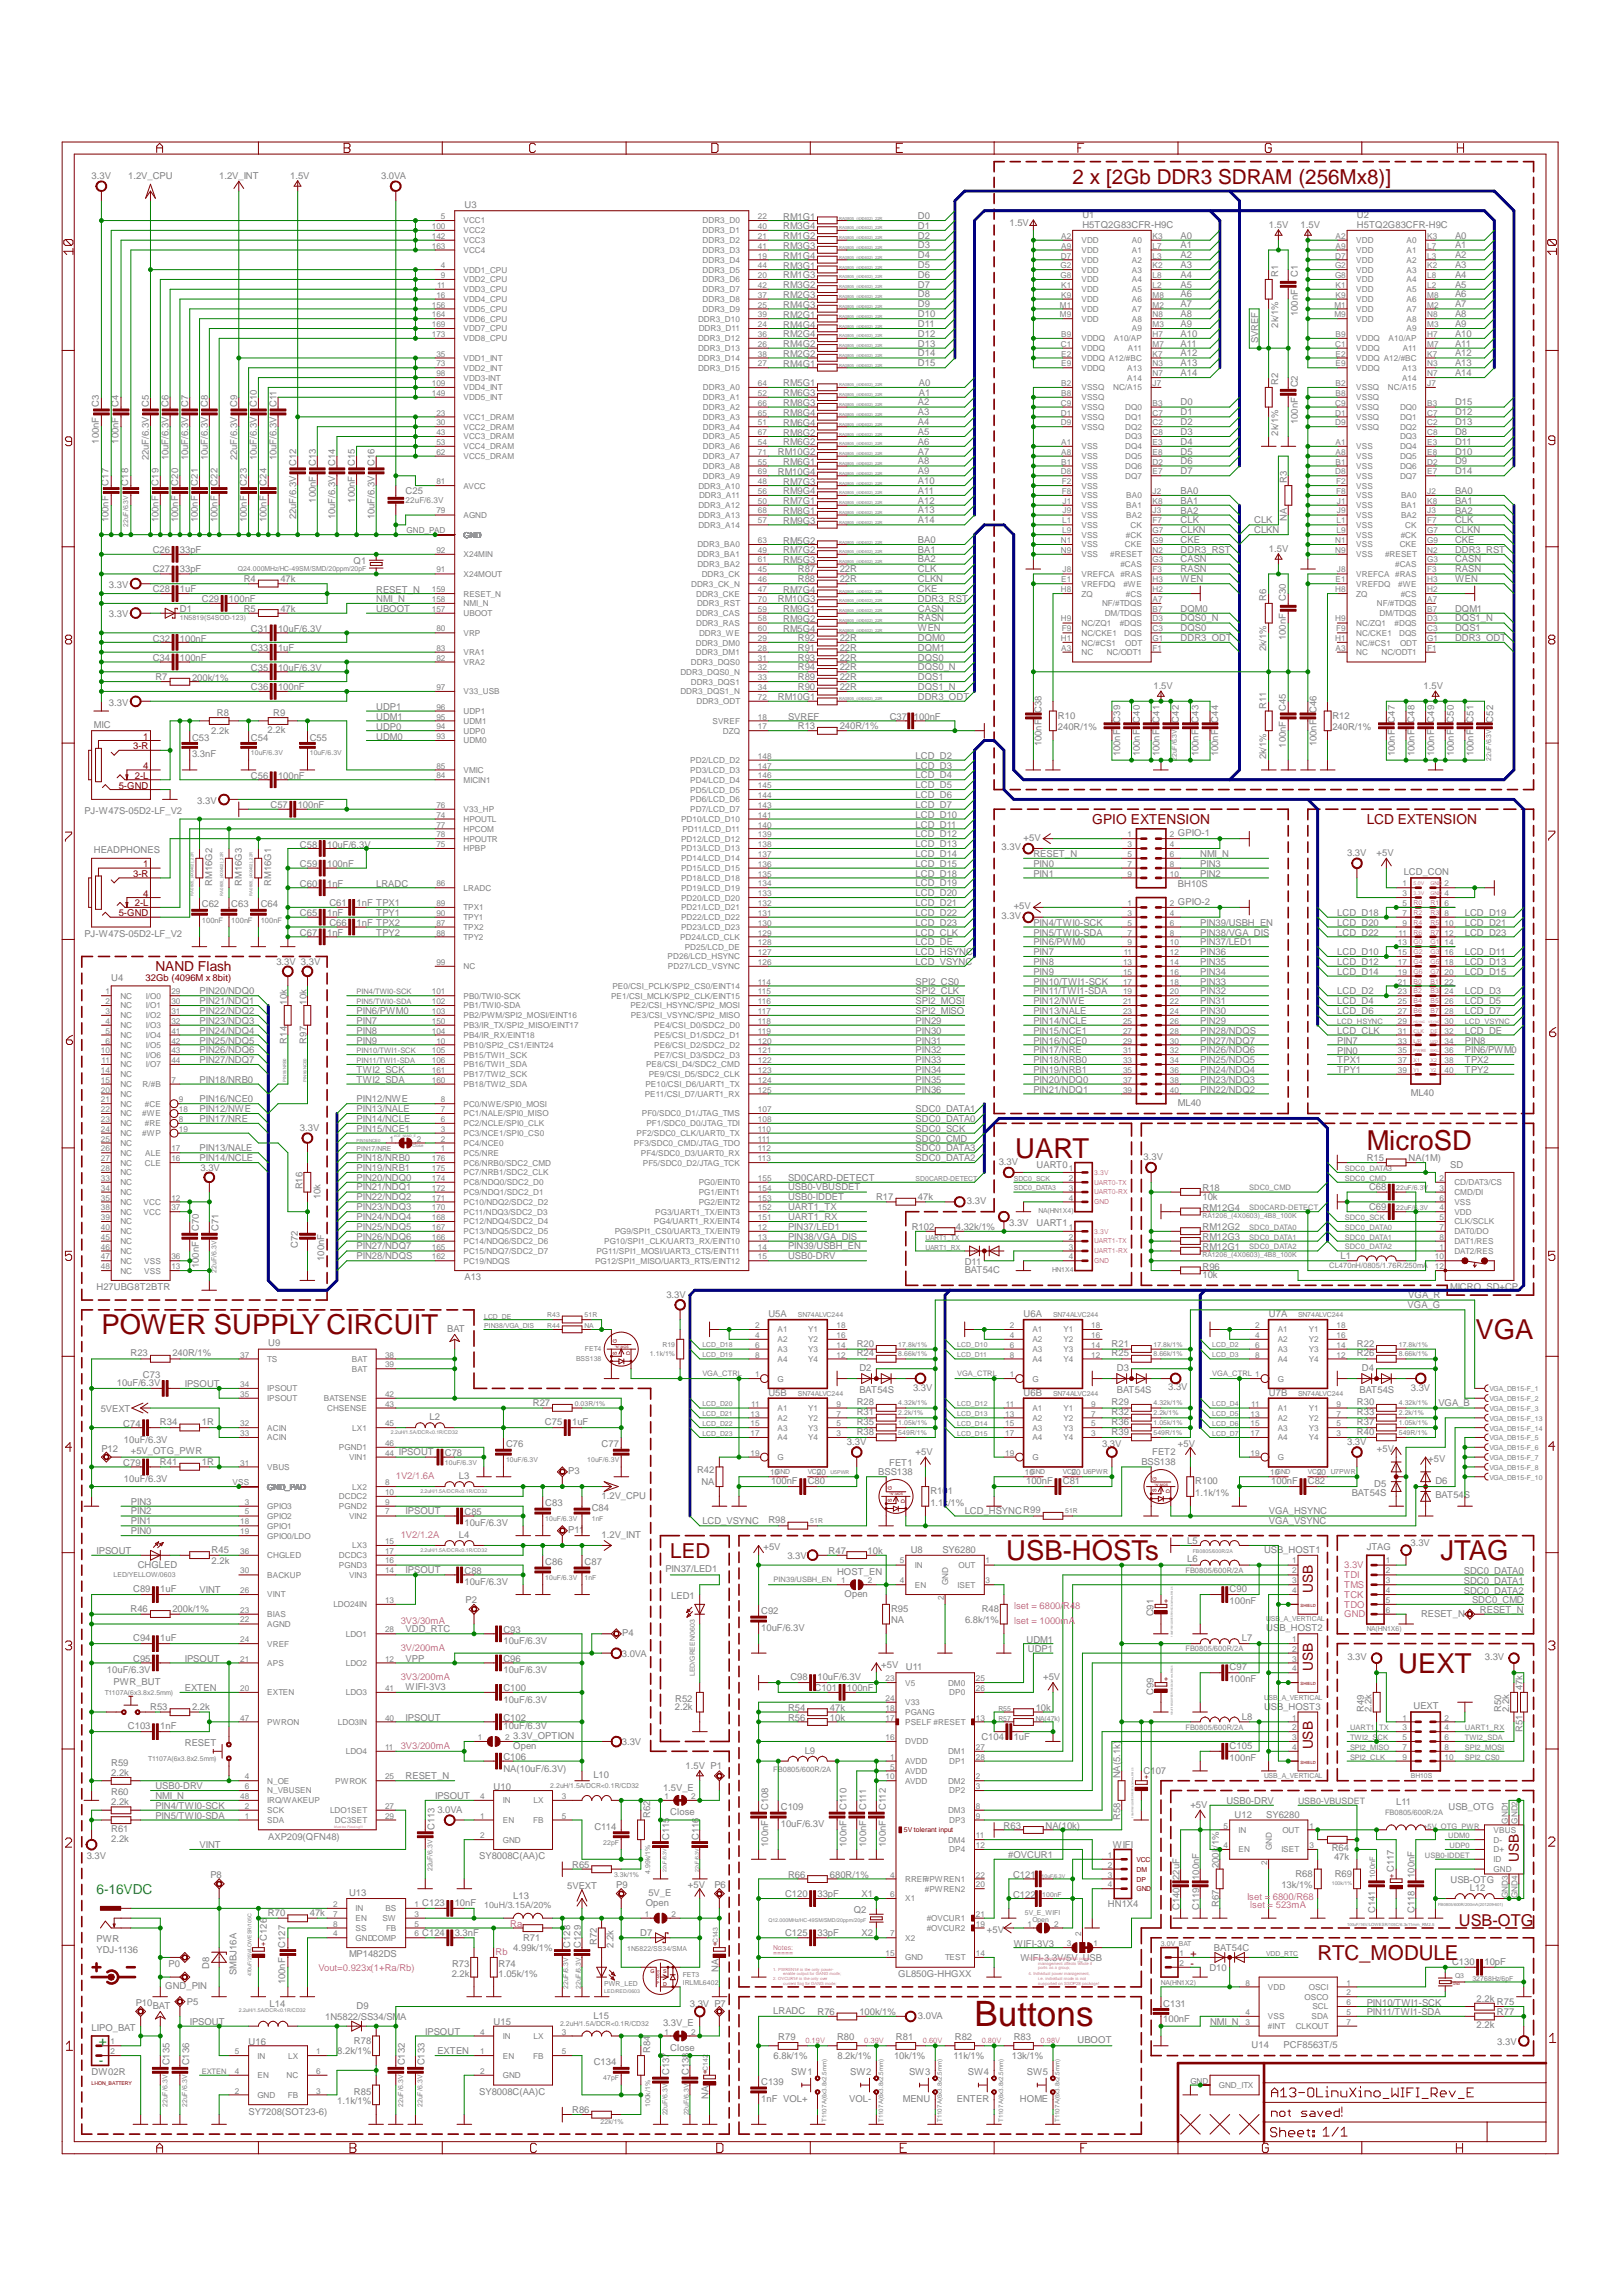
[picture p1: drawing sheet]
<svg xmlns="http://www.w3.org/2000/svg" width="210mm" height="297mm" viewBox="0 0 210 297" stroke-linecap="round" stroke-linejoin="round" font-family="sans-serif">
<defs><g id="words">
<text font-size="4.5" fill="#800000" x="126.1" y="262.1">Buttons</text>
<g font-size="3.6" fill="#800000">
<text x="131.4" y="149.8">UART</text>
<text x="176.9" y="148.8">MicroSD</text>
<text x="13.1" y="172.6">POWER SUPPLY CIRCUIT</text>
<text x="191" y="173.3">VGA</text>
<text x="130.2" y="201.8">USB-HOSTs</text>
<text x="186.4" y="201.8">JTAG</text>
<text x="180.9" y="216.5">UEXT</text>
</g>
<g font-size="2.7" fill="#800000">
<text x="138.8" y="23.7">2 x [2Gb DDR3 SDRAM (256Mx8)]</text>
<text x="86.7" y="201.5">LED</text>
<text x="170.5" y="253.6">RTC_MODULE</text>
</g>
<text font-size="2.1" fill="#800000" x="188.8" y="249.1">USB-OTG</text>
<g font-size="1.8" fill="#800000">
<text x="141.4" y="106.6">GPIO EXTENSION</text>
<text x="176.9" y="106.6">LCD EXTENSION</text>
<text x="20.1" y="125.6">NAND Flash</text>
<text x="169.9" y="206" transform="rotate(-90 169.9 206)">USB</text>
<text x="169.9" y="216.2" transform="rotate(-90 169.9 216.2)">USB</text>
<text x="169.9" y="226.3" transform="rotate(-90 169.9 226.3)">USB</text>
<text x="196.6" y="240.9" transform="rotate(-90 196.6 240.9)">USB</text>
</g>
<g font-size="1.8" fill="#008080">
<text x="12.5" y="245">6-16VDC</text>
<text x="12.8" y="264.7">+</text>
<text x="12.8" y="267.2">-</text>
</g>
<g font-size="1.4" fill="#800000">
<text x="154.1" y="253.2">+</text>
<text x="154.1" y="254.5">-</text>
</g>
<g font-size="1.2" fill="#808080">
<text x="11.9" y="23.1">3.3V</text>
<text x="16.6" y="23.1">1.2V_CPU</text>
<text x="28.4" y="23.1">1.2V_INT</text>
<text x="37.5" y="23.1">1.5V</text>
<text x="49.3" y="23.1">3.0VA</text>
<text x="60.1" y="26.9">U3</text>
<text x="101.3" y="28.4">RM1G1</text>
<text x="101.3" y="29.7">RM3G4</text>
<text x="118.8" y="28.3">D0</text>
<text x="118.8" y="29.6">D1</text>
<text x="130.6" y="29.2">1.5V</text>
<text x="140.1" y="29.5">H5TQ2G83CFR-H9C</text>
<text x="140.1" y="28.2">U1</text>
<text x="164.2" y="29.5">1.5V</text>
<text x="168.3" y="29.5">1.5V</text>
<text x="175.6" y="29.5">H5TQ2G83CFR-H9C</text>
<text x="175.6" y="28.2">U2</text>
<text x="101.3" y="30.9">RM1G2</text>
<text x="101.3" y="33.5">RM1G4</text>
<text x="101.3" y="34.8">RM3G1</text>
<text x="101.3" y="32.2">RM3G3</text>
<text x="118.8" y="30.9">D2</text>
<text x="118.8" y="32.1">D3</text>
<text x="118.8" y="33.4">D4</text>
<text x="118.8" y="34.7">D5</text>
<text x="118.8" y="35.9">D6</text>
<text x="152.8" y="33.4">A2</text>
<text x="152.8" y="34.7">A3</text>
<text x="152.8" y="35.9">A4</text>
<text x="152.8" y="32.1">A1</text>
<text x="152.8" y="30.9">A0</text>
<text x="165.4" y="35.8" transform="rotate(-90 165.4 35.8)">R1</text>
<text x="167.9" y="35.8" transform="rotate(-90 167.9 35.8)">C1</text>
<text x="188.3" y="33.4">A2</text>
<text x="188.3" y="34.7">A3</text>
<text x="188.3" y="35.9">A4</text>
<text x="188.3" y="32.1">A1</text>
<text x="188.3" y="30.9">A0</text>
<text x="101.3" y="36">RM1G3</text>
<text x="101.3" y="39.8">RM4G3</text>
<text x="101.3" y="37.3">RM3G2</text>
<text x="101.3" y="41.1">RM2G1</text>
<text x="101.3" y="38.6">RM2G3</text>
<text x="118.8" y="37.2">D7</text>
<text x="118.8" y="38.5">D8</text>
<text x="118.8" y="39.8">D9</text>
<text x="118.8" y="41">D10</text>
<text x="152.8" y="37.2">A5</text>
<text x="152.8" y="38.5">A6</text>
<text x="152.8" y="39.8">A7</text>
<text x="152.8" y="41">A8</text>
<text x="167.9" y="40.9" transform="rotate(-90 167.9 40.9)">100nF</text>
<text x="188.3" y="37.2">A5</text>
<text x="188.3" y="38.5">A6</text>
<text x="188.3" y="39.8">A7</text>
<text x="188.3" y="41">A8</text>
<text x="101.3" y="47.5">RM4G1</text>
<text x="101.3" y="44.9">RM4G2</text>
<text x="101.3" y="42.4">RM4G4</text>
<text x="101.3" y="46.2">RM2G2</text>
<text x="101.3" y="43.6">RM2G4</text>
<text x="118.8" y="42.3">D11</text>
<text x="118.8" y="43.6">D12</text>
<text x="118.8" y="44.8">D13</text>
<text x="118.8" y="46.1">D14</text>
<text x="118.8" y="47.4">D15</text>
<text x="152.8" y="42.3">A9</text>
<text x="152.8" y="43.6">A10</text>
<text x="152.8" y="44.8">A11</text>
<text x="152.8" y="46.1">A12</text>
<text x="152.8" y="47.4">A13</text>
<text x="162.8" y="44.4" transform="rotate(-90 162.8 44.4)">SVREF</text>
<text x="165.4" y="42.4" transform="rotate(-90 165.4 42.4)">2k/1%</text>
<text x="188.3" y="42.3">A9</text>
<text x="188.3" y="43.6">A10</text>
<text x="188.3" y="44.8">A11</text>
<text x="188.3" y="46.1">A12</text>
<text x="188.3" y="47.4">A13</text>
<text x="12.8" y="52.7" transform="rotate(-90 12.8 52.7)">C3</text>
<text x="15.3" y="52.7" transform="rotate(-90 15.3 52.7)">C4</text>
<text x="19.3" y="52.7" transform="rotate(-90 19.3 52.7)">C5</text>
<text x="21.8" y="52.7" transform="rotate(-90 21.8 52.7)">C6</text>
<text x="24.3" y="52.7" transform="rotate(-90 24.3 52.7)">C7</text>
<text x="26.9" y="52.7" transform="rotate(-90 26.9 52.7)">C8</text>
<text x="30.7" y="52.7" transform="rotate(-90 30.7 52.7)">C9</text>
<text x="33.2" y="52.7" transform="rotate(-90 33.2 52.7)">C10</text>
<text x="35.8" y="52.7" transform="rotate(-90 35.8 52.7)">C11</text>
<text x="101.3" y="51.3">RM6G3</text>
<text x="101.3" y="50">RM5G1</text>
<text x="101.3" y="52.5">RM8G3</text>
<text x="101.3" y="53.8">RM8G4</text>
<text x="118.8" y="52.5">A2</text>
<text x="118.8" y="53.7">A3</text>
<text x="118.9" y="51.2">A1</text>
<text x="118.9" y="49.9">A0</text>
<text x="152.8" y="52.5">D0</text>
<text x="152.8" y="53.7">D1</text>
<text x="152.8" y="48.6">A14</text>
<text x="165.4" y="49.8" transform="rotate(-90 165.4 49.8)">R2</text>
<text x="167.9" y="50.1" transform="rotate(-90 167.9 50.1)">C2</text>
<text x="188.3" y="48.6">A14</text>
<text x="188.3" y="53.7">D12</text>
<text x="188.3" y="52.5">D15</text>
<text x="12.8" y="57.4" transform="rotate(-90 12.8 57.4)">100nF</text>
<text x="15.3" y="57.4" transform="rotate(-90 15.3 57.4)">100nF</text>
<text x="19.3" y="59.6" transform="rotate(-90 19.3 59.6)">22uF/6.3V</text>
<text x="21.8" y="59.6" transform="rotate(-90 21.8 59.6)">10uF/6.3V</text>
<text x="24.3" y="59.6" transform="rotate(-90 24.3 59.6)">10uF/6.3V</text>
<text x="26.9" y="59.6" transform="rotate(-90 26.9 59.6)">10uF/6.3V</text>
<text x="30.7" y="59.6" transform="rotate(-90 30.7 59.6)">22uF/6.3V</text>
<text x="33.2" y="59.6" transform="rotate(-90 33.2 59.6)">10uF/6.3V</text>
<text x="35.8" y="59.6" transform="rotate(-90 35.8 59.6)">10uF/6.3V</text>
<text x="100.7" y="58.9">RM10G2</text>
<text x="101.3" y="57.6">RM6G2</text>
<text x="101.3" y="55.1">RM6G4</text>
<text x="101.3" y="56.3">RM8G2</text>
<text x="118.8" y="55">A4</text>
<text x="118.8" y="56.3">A5</text>
<text x="118.8" y="57.5">A6</text>
<text x="118.8" y="58.8">A7</text>
<text x="152.8" y="55">D2</text>
<text x="152.8" y="56.3">D3</text>
<text x="152.8" y="57.5">D4</text>
<text x="152.8" y="58.8">D5</text>
<text x="165.4" y="56.3" transform="rotate(-90 165.4 56.3)">2k/1%</text>
<text x="167.9" y="54.9" transform="rotate(-90 167.9 54.9)">100nF</text>
<text x="188.3" y="56.3">D8</text>
<text x="188.3" y="58.8">D10</text>
<text x="188.3" y="57.5">D11</text>
<text x="188.3" y="55">D13</text>
<text x="14.1" y="62.8" transform="rotate(-90 14.1 62.8)">C17</text>
<text x="16.6" y="62.8" transform="rotate(-90 16.6 62.8)">C18</text>
<text x="20.5" y="62.8" transform="rotate(-90 20.5 62.8)">C19</text>
<text x="23.1" y="62.8" transform="rotate(-90 23.1 62.8)">C20</text>
<text x="25.6" y="62.8" transform="rotate(-90 25.6 62.8)">C21</text>
<text x="28.2" y="62.8" transform="rotate(-90 28.2 62.8)">C22</text>
<text x="32" y="62.8" transform="rotate(-90 32 62.8)">C23</text>
<text x="34.5" y="62.8" transform="rotate(-90 34.5 62.8)">C24</text>
<text x="38.3" y="60.3" transform="rotate(-90 38.3 60.3)">C12</text>
<text x="40.9" y="65" transform="rotate(-90 40.9 65)">100nF</text>
<text x="40.9" y="60.3" transform="rotate(-90 40.9 60.3)">C13</text>
<text x="43.4" y="60.3" transform="rotate(-90 43.4 60.3)">C14</text>
<text x="45.9" y="65" transform="rotate(-90 45.9 65)">100nF</text>
<text x="45.9" y="60.3" transform="rotate(-90 45.9 60.3)">C15</text>
<text x="48.5" y="60.3" transform="rotate(-90 48.5 60.3)">C16</text>
<text x="52.5" y="63.9">C25</text>
<text x="100.7" y="61.4">RM10G4</text>
<text x="101.3" y="65.2">RM7G1</text>
<text x="101.3" y="62.7">RM7G3</text>
<text x="101.3" y="60.2">RM6G1</text>
<text x="101.3" y="64">RM9G4</text>
<text x="118.8" y="60.1">A8</text>
<text x="118.8" y="61.3">A9</text>
<text x="118.8" y="62.6">A10</text>
<text x="118.8" y="63.9">A11</text>
<text x="118.8" y="65.2">A12</text>
<text x="152.8" y="60.1">D6</text>
<text x="152.8" y="61.3">D7</text>
<text x="152.8" y="63.9">BA0</text>
<text x="152.8" y="65.2">BA1</text>
<text x="166.5" y="62.5" transform="rotate(-90 166.5 62.5)">R3</text>
<text x="188.3" y="60.1">D9</text>
<text x="188.3" y="63.9">BA0</text>
<text x="188.3" y="65.2">BA1</text>
<text x="188.3" y="61.3">D14</text>
<text x="14.1" y="67.6" transform="rotate(-90 14.1 67.6)">100nF</text>
<text x="19.8" y="71.5">C26</text>
<text x="20.5" y="67.6" transform="rotate(-90 20.5 67.6)">100nF</text>
<text x="23.1" y="67.6" transform="rotate(-90 23.1 67.6)">100nF</text>
<text x="23.3" y="71.5">33pF</text>
<text x="25.6" y="67.6" transform="rotate(-90 25.6 67.6)">100nF</text>
<text x="28.2" y="67.6" transform="rotate(-90 28.2 67.6)">100nF</text>
<text x="32" y="67.6" transform="rotate(-90 32 67.6)">100nF</text>
<text x="34.5" y="67.6" transform="rotate(-90 34.5 67.6)">100nF</text>
<text x="38.3" y="67.2" transform="rotate(-90 38.3 67.2)">22uF/6.3V</text>
<text x="43.4" y="67.2" transform="rotate(-90 43.4 67.2)">10uF/6.3V</text>
<text x="48.5" y="67.2" transform="rotate(-90 48.5 67.2)">10uF/6.3V</text>
<text x="101.3" y="71.6">RM7G2</text>
<text x="101.3" y="67.8">RM9G3</text>
<text x="101.3" y="70.3">RM5G2</text>
<text x="101.3" y="66.5">RM8G1</text>
<text x="118.8" y="70.2">BA0</text>
<text x="118.8" y="71.5">BA1</text>
<text x="118.8" y="67.7">A14</text>
<text x="118.8" y="66.4">A13</text>
<text x="152.8" y="70.2">CKE</text>
<text x="152.8" y="67.7">CLK</text>
<text x="152.8" y="69">CLKN</text>
<text x="152.8" y="66.5">BA2</text>
<text x="152.8" y="71.5">DDR3_RST</text>
<text x="162.3" y="67.7">CLK</text>
<text x="162.3" y="69">CLKN</text>
<text x="164.2" y="71.4">1.5V</text>
<text x="166.5" y="67.4" transform="rotate(-90 166.5 67.4)">NA</text>
<text x="188.3" y="70.2">CKE</text>
<text x="188.3" y="67.7">CLK</text>
<text x="188.3" y="69">CLKN</text>
<text x="188.3" y="66.5">BA2</text>
<text x="188.3" y="71.5">DDR3_RST</text>
<text x="14.1" y="76.1">3.3V</text>
<text x="19.8" y="74">C27</text>
<text x="19.8" y="76.6">C28</text>
<text x="23.3" y="74">33pF</text>
<text x="23.3" y="76.6">1uF</text>
<text x="26.1" y="77.9">C29</text>
<text x="29.6" y="77.9">100nF</text>
<text x="31.5" y="75.3">R4</text>
<text x="36.3" y="75.3">47k</text>
<text x="45.8" y="73">Q1</text>
<text x="48.7" y="76.7">RESET_N</text>
<text x="48.7" y="77.9">NMI_N</text>
<text x="100.7" y="77.9">RM10G3</text>
<text x="101.3" y="76.7">RM7G4</text>
<text x="101.3" y="72.9">RM5G3</text>
<text x="103.3" y="74">R87</text>
<text x="103.3" y="75.3">R88</text>
<text x="108.7" y="74">22R</text>
<text x="108.7" y="75.3">22R</text>
<text x="118.8" y="76.6">CKE</text>
<text x="118.8" y="74">CLK</text>
<text x="118.8" y="75.3">CLKN</text>
<text x="118.8" y="72.8">BA2</text>
<text x="118.8" y="77.9">DDR3_RST</text>
<text x="152.8" y="72.8">CASN</text>
<text x="152.8" y="74">RASN</text>
<text x="152.8" y="75.3">WEN</text>
<text x="163.9" y="77.7" transform="rotate(-90 163.9 77.7)">R6</text>
<text x="166.4" y="77.7" transform="rotate(-90 166.4 77.7)">C30</text>
<text x="188.3" y="72.8">CASN</text>
<text x="188.3" y="74">RASN</text>
<text x="188.3" y="75.3">WEN</text>
<text x="14.1" y="79.9">3.3V</text>
<text x="19.8" y="83">C32</text>
<text x="23.3" y="83">100nF</text>
<text x="23.3" y="79.2">D1</text>
<text x="31.5" y="79.1">R5</text>
<text x="32.5" y="81.7">C31</text>
<text x="36" y="81.7">10uF/6.3V</text>
<text x="36.3" y="79.2">47k</text>
<text x="48.7" y="79.2">UBOOT</text>
<text x="101.3" y="79.2">RM9G1</text>
<text x="101.3" y="80.5">RM9G2</text>
<text x="101.3" y="81.7">RM5G4</text>
<text x="103.3" y="82.9">R92</text>
<text x="108.7" y="82.9">22R</text>
<text x="118.8" y="79.1">CASN</text>
<text x="118.8" y="80.4">RASN</text>
<text x="118.8" y="81.7">WEN</text>
<text x="118.8" y="82.9">DQM0</text>
<text x="152.8" y="79.1">DQM0</text>
<text x="152.8" y="81.7">DQS0</text>
<text x="152.8" y="80.4">DQS0_N</text>
<text x="152.8" y="82.9">DDR3_ODT</text>
<text x="166.4" y="82.8" transform="rotate(-90 166.4 82.8)">100nF</text>
<text x="188.3" y="79.1">DQM1</text>
<text x="188.3" y="81.7">DQS1</text>
<text x="188.3" y="80.4">DQS1_N</text>
<text x="188.3" y="82.9">DDR3_ODT</text>
<text x="19.8" y="85.6">C34</text>
<text x="20.1" y="88">R7</text>
<text x="23.3" y="85.6">100nF</text>
<text x="24.8" y="88.1">200k/1%</text>
<text x="32.5" y="84.2">C33</text>
<text x="32.5" y="86.8">C35</text>
<text x="32.5" y="89.3">C36</text>
<text x="36" y="84.2">1uF</text>
<text x="36" y="86.8">10uF/6.3V</text>
<text x="36" y="89.3">100nF</text>
<text x="103.3" y="88">R89</text>
<text x="103.3" y="89.3">R90</text>
<text x="103.3" y="84.2">R91</text>
<text x="103.3" y="85.5">R93</text>
<text x="103.3" y="86.7">R94</text>
<text x="108.7" y="88">22R</text>
<text x="108.7" y="89.3">22R</text>
<text x="108.7" y="84.2">22R</text>
<text x="108.7" y="85.5">22R</text>
<text x="108.7" y="86.7">22R</text>
<text x="118.8" y="84.2">DQM1</text>
<text x="118.8" y="85.5">DQS0</text>
<text x="118.8" y="88">DQS1</text>
<text x="118.8" y="86.7">DQS0_N</text>
<text x="118.8" y="89.3">DQS1_N</text>
<text x="149.3" y="89.2">1.5V</text>
<text x="163.9" y="84.3" transform="rotate(-90 163.9 84.3)">2k/1%</text>
<text x="184.2" y="89.2">1.5V</text>
<text x="12.1" y="94.2">MIC</text>
<text x="14.1" y="91.3">3.3V</text>
<text x="24.8" y="95.8">C53</text>
<text x="27.3" y="94.9">2.2k</text>
<text x="28.1" y="92.6">R8</text>
<text x="32.5" y="95.8">C54</text>
<text x="34.6" y="94.8">2.2k</text>
<text x="35.3" y="92.6">R9</text>
<text x="40.1" y="95.8">C55</text>
<text x="48.7" y="91.9">UDP1</text>
<text x="48.7" y="93.1">UDM1</text>
<text x="48.7" y="94.4">UDP0</text>
<text x="48.7" y="95.7">UDM0</text>
<text x="100.7" y="90.6">RM10G1</text>
<text x="102" y="93.1">SVREF</text>
<text x="103.3" y="94.4">R13</text>
<text x="108.7" y="94.4">240R/1%</text>
<text x="115.1" y="93.1">C37</text>
<text x="118.3" y="93.1">100nF</text>
<text x="118.8" y="90.6">DDR3_ODT</text>
<text x="134.8" y="92.2" transform="rotate(-90 134.8 92.2)">C38</text>
<text x="136.9" y="94.5">240R/1%</text>
<text x="136.9" y="93">R10</text>
<text x="144.9" y="93.5" transform="rotate(-90 144.9 93.5)">C39</text>
<text x="147.5" y="93.5" transform="rotate(-90 147.5 93.5)">C40</text>
<text x="150" y="93.5" transform="rotate(-90 150 93.5)">C41</text>
<text x="152.6" y="93.5" transform="rotate(-90 152.6 93.5)">C42</text>
<text x="155.1" y="93.5" transform="rotate(-90 155.1 93.5)">C43</text>
<text x="157.6" y="93.5" transform="rotate(-90 157.6 93.5)">C44</text>
<text x="163.9" y="91.7" transform="rotate(-90 163.9 91.7)">R11</text>
<text x="166.4" y="92" transform="rotate(-90 166.4 92)">C45</text>
<text x="170.3" y="92.2" transform="rotate(-90 170.3 92.2)">C46</text>
<text x="172.4" y="94.5">240R/1%</text>
<text x="172.4" y="93">R12</text>
<text x="180.5" y="93.5" transform="rotate(-90 180.5 93.5)">C47</text>
<text x="183" y="93.5" transform="rotate(-90 183 93.5)">C48</text>
<text x="185.6" y="93.5" transform="rotate(-90 185.6 93.5)">C49</text>
<text x="188.1" y="93.5" transform="rotate(-90 188.1 93.5)">C50</text>
<text x="190.7" y="93.5" transform="rotate(-90 190.7 93.5)">C51</text>
<text x="193.2" y="93.5" transform="rotate(-90 193.2 93.5)">C52</text>
<text x="24.8" y="98">3.3nF</text>
<text x="32.5" y="100.8">C56</text>
<text x="36" y="100.8">100nF</text>
<text x="118.5" y="98.2">LCD_D2</text>
<text x="118.5" y="99.4">LCD_D3</text>
<text x="118.5" y="100.7">LCD_D4</text>
<text x="118.5" y="102">LCD_D5</text>
<text x="134.8" y="96.6" transform="rotate(-90 134.8 96.6)">100nF</text>
<text x="144.9" y="97.8" transform="rotate(-90 144.9 97.8)">100nF</text>
<text x="147.5" y="97.8" transform="rotate(-90 147.5 97.8)">100nF</text>
<text x="150" y="97.8" transform="rotate(-90 150 97.8)">100nF</text>
<text x="155.1" y="97.8" transform="rotate(-90 155.1 97.8)">100nF</text>
<text x="157.6" y="97.8" transform="rotate(-90 157.6 97.8)">100nF</text>
<text x="163.9" y="98.3" transform="rotate(-90 163.9 98.3)">2k/1%</text>
<text x="166.4" y="96.7" transform="rotate(-90 166.4 96.7)">100nF</text>
<text x="170.3" y="96.6" transform="rotate(-90 170.3 96.6)">100nF</text>
<text x="180.5" y="97.8" transform="rotate(-90 180.5 97.8)">100nF</text>
<text x="183" y="97.8" transform="rotate(-90 183 97.8)">100nF</text>
<text x="185.6" y="97.8" transform="rotate(-90 185.6 97.8)">100nF</text>
<text x="188.1" y="97.8" transform="rotate(-90 188.1 97.8)">100nF</text>
<text x="190.7" y="97.8" transform="rotate(-90 190.7 97.8)">100nF</text>
<text x="10.9" y="105.3">PJ-W47S-05D2-LF_V2</text>
<text x="25.5" y="104">3.3V</text>
<text x="35" y="104.6">C57</text>
<text x="38.5" y="104.6">100nF</text>
<text x="118.5" y="103.3">LCD_D6</text>
<text x="118.5" y="104.5">LCD_D7</text>
<text x="118.5" y="105.8">LCD_D10</text>
<text x="118.5" y="107.1">LCD_D11</text>
<text x="12.1" y="110.4">HEADPHONES</text>
<text x="38.8" y="112.2">C59</text>
<text x="38.8" y="109.6">C58</text>
<text x="42.3" y="112.2">100nF</text>
<text x="42.3" y="109.6">10uF/6.3V</text>
<text x="118.5" y="108.3">LCD_D12</text>
<text x="118.5" y="109.6">LCD_D13</text>
<text x="118.5" y="110.9">LCD_D14</text>
<text x="118.5" y="112.1">LCD_D15</text>
<text x="118.5" y="113.4">LCD_D18</text>
<text x="129.6" y="110">3.3V</text>
<text x="132.5" y="108.8">+5V</text>
<text x="133.7" y="113.4">PIN1</text>
<text x="133.7" y="112.1">PIN0</text>
<text x="133.7" y="110.9">RESET_N</text>
<text x="152.4" y="108.2">GPIO-1</text>
<text x="155.3" y="112.1">PIN3</text>
<text x="155.3" y="113.4">PIN2</text>
<text x="155.3" y="110.9">NMI_N</text>
<text x="174.3" y="110.7">3.3V</text>
<text x="178.1" y="110.7">+5V</text>
<text x="181.7" y="113.2">LCD_CON</text>
<text x="26.1" y="117.4">C62</text>
<text x="27.5" y="114.6" transform="rotate(-90 27.5 114.6)">RM16G2</text>
<text x="29.9" y="117.4">C63</text>
<text x="31.3" y="114.6" transform="rotate(-90 31.3 114.6)">RM16G3</text>
<text x="33.7" y="117.4">C64</text>
<text x="35.1" y="114.6" transform="rotate(-90 35.1 114.6)">RM16G1</text>
<text x="38.8" y="114.7">C60</text>
<text x="38.8" y="118.5">C65</text>
<text x="42.3" y="114.7">1nF</text>
<text x="42.3" y="118.5">1nF</text>
<text x="42.6" y="117.3">C61</text>
<text x="42.6" y="119.8">C66</text>
<text x="46.1" y="117.3">1nF TPX1</text>
<text x="46.1" y="119.8">1nF TPX2</text>
<text x="48.7" y="114.7">LRADC</text>
<text x="48.7" y="118.5">TPY1</text>
<text x="118.5" y="114.7">LCD_D19</text>
<text x="118.5" y="116">LCD_D20</text>
<text x="118.5" y="117.2">LCD_D21</text>
<text x="118.5" y="118.5">LCD_D22</text>
<text x="118.5" y="119.8">LCD_D23</text>
<text x="129.6" y="118.9">3.3V</text>
<text x="131.2" y="117.6">+5V</text>
<text x="133.7" y="119.8">PIN4/TWI0-SCK</text>
<text x="152.4" y="114.8">BH10S</text>
<text x="152.4" y="117.1">GPIO-2</text>
<text x="155.3" y="119.8">PIN39/USBH_EN</text>
<text x="173.1" y="118.5">LCD_D18</text>
<text x="173.1" y="119.8">LCD_D20</text>
<text x="189.6" y="118.5">LCD_D19</text>
<text x="189.6" y="119.8">LCD_D21</text>
<text x="10.9" y="121.2">PJ-W47S-05D2-LF_V2</text>
<text x="35.8" y="124.9">3.3V 3.3V</text>
<text x="38.8" y="121.1">C67</text>
<text x="42.3" y="121.1">1nF</text>
<text x="48.7" y="121.1">TPY2</text>
<text x="118.5" y="123.6">LCD_HSYNC</text>
<text x="118.5" y="124.8">LCD_VSYNC</text>
<text x="118.5" y="121">LCD_CLK</text>
<text x="118.5" y="122.3">LCD_DE</text>
<text x="133.7" y="123.6">PIN7</text>
<text x="133.7" y="124.8">PIN8</text>
<text x="133.7" y="121">PIN5/TWI0-SDA</text>
<text x="133.7" y="122.3">PIN6/PWM0</text>
<text x="155.3" y="122.3">PIN37/LED1</text>
<text x="155.3" y="121">PIN38/VGA_DIS</text>
<text x="155.3" y="124.8">PIN35</text>
<text x="155.3" y="123.6">PIN36</text>
<text x="173.1" y="123.6">LCD_D10</text>
<text x="173.1" y="124.8">LCD_D12</text>
<text x="173.1" y="121">LCD_D22</text>
<text x="189.6" y="123.6">LCD_D11</text>
<text x="189.6" y="124.8">LCD_D13</text>
<text x="189.6" y="121">LCD_D23</text>
<text x="14.4" y="126.9">U4</text>
<text x="25.8" y="128.7">PIN20/NDQ0</text>
<text x="25.8" y="129.9">PIN21/NDQ1</text>
<text x="25.8" y="131.2">PIN22/NDQ2</text>
<text x="37.1" y="130" transform="rotate(-90 37.1 130)">10k</text>
<text x="39.7" y="130" transform="rotate(-90 39.7 130)">10k</text>
<text x="46.1" y="131.2">PIN6/PWM0</text>
<text x="118.5" y="127.4">SPI2_CS0</text>
<text x="118.5" y="128.7">SPI2_CLK</text>
<text x="118.5" y="129.9">SPI2_MOSI</text>
<text x="118.5" y="131.2">SPI2_MISO</text>
<text x="133.7" y="126.1">PIN9</text>
<text x="133.7" y="127.4">PIN10/TWI1-SCK</text>
<text x="133.7" y="128.7">PIN11/TWI1-SDA</text>
<text x="133.7" y="129.9">PIN12/NWE</text>
<text x="133.7" y="131.2">PIN13/NALE</text>
<text x="155.3" y="131.2">PIN30</text>
<text x="155.3" y="129.9">PIN31</text>
<text x="155.3" y="128.7">PIN32</text>
<text x="155.3" y="127.4">PIN33</text>
<text x="155.3" y="126.1">PIN34</text>
<text x="173.1" y="128.7">LCD_D2</text>
<text x="173.1" y="129.9">LCD_D4</text>
<text x="173.1" y="131.2">LCD_D6</text>
<text x="173.1" y="126.1">LCD_D14</text>
<text x="189.6" y="128.7">LCD_D3</text>
<text x="189.6" y="129.9">LCD_D5</text>
<text x="189.6" y="131.2">LCD_D7</text>
<text x="189.6" y="126.1">LCD_D15</text>
<text x="25.8" y="132.5">PIN23/NDQ3</text>
<text x="25.8" y="133.7">PIN24/NDQ4</text>
<text x="25.8" y="135">PIN25/NDQ5</text>
<text x="25.8" y="136.3">PIN26/NDQ6</text>
<text x="25.8" y="137.5">PIN27/NDQ7</text>
<text x="37.1" y="135" transform="rotate(-90 37.1 135)">R14</text>
<text x="39.7" y="135" transform="rotate(-90 39.7 135)">R97</text>
<text x="46.1" y="132.5">PIN7</text>
<text x="46.1" y="133.7">PIN8</text>
<text x="46.1" y="135">PIN9</text>
<text x="118.5" y="132.5">PIN29</text>
<text x="118.5" y="133.7">PIN30</text>
<text x="118.5" y="135">PIN31</text>
<text x="118.5" y="136.3">PIN32</text>
<text x="118.5" y="137.5">PIN33</text>
<text x="133.7" y="137.5">PIN18/NRB0</text>
<text x="133.7" y="133.7">PIN15/NCE1</text>
<text x="133.7" y="136.3">PIN17/NRE</text>
<text x="133.7" y="132.5">PIN14/NCLE</text>
<text x="133.7" y="135">PIN16/NCE0</text>
<text x="155.3" y="133.7">PIN28/NDQS</text>
<text x="155.3" y="132.5">PIN29</text>
<text x="155.3" y="137.5">PIN25/NDQ5</text>
<text x="155.3" y="136.3">PIN26/NDQ6</text>
<text x="155.3" y="135">PIN27/NDQ7</text>
<text x="173.1" y="135">PIN7</text>
<text x="173.1" y="136.3">PIN0</text>
<text x="173.1" y="137.5">TPX1</text>
<text x="173.1" y="133.7">LCD_CLK</text>
<text x="189.6" y="135">PIN8</text>
<text x="189.6" y="137.5">TPX2</text>
<text x="189.6" y="133.7">LCD_DE</text>
<text x="189.6" y="136.3">PIN6/PWM0</text>
<text x="25.8" y="140.1">PIN18/NRB0</text>
<text x="25.8" y="143.9">PIN12/NWE</text>
<text x="25.8" y="142.6">PIN16/NCE0</text>
<text x="46.1" y="138.8">TWI2_SCK</text>
<text x="46.1" y="140.1">TWI2_SDA</text>
<text x="46.1" y="142.6">PIN12/NWE</text>
<text x="46.1" y="143.9">PIN13/NALE</text>
<text x="118.5" y="138.8">PIN34</text>
<text x="118.5" y="140.1">PIN35</text>
<text x="118.5" y="141.4">PIN36</text>
<text x="118.5" y="143.9">SDC0_DATA1</text>
<text x="133.7" y="138.8">PIN19/NRB1</text>
<text x="133.7" y="140.1">PIN20/NDQ0</text>
<text x="133.7" y="141.4">PIN21/NDQ1</text>
<text x="152.4" y="143">ML40</text>
<text x="155.3" y="141.4">PIN22/NDQ2</text>
<text x="155.3" y="140.1">PIN23/NDQ3</text>
<text x="155.3" y="138.8">PIN24/NDQ4</text>
<text x="173.1" y="138.8">TPY1</text>
<text x="182.6" y="141.8">ML40</text>
<text x="189.6" y="138.8">TPY2</text>
<text x="25.8" y="145.2">PIN17/NRE</text>
<text x="25.8" y="149">PIN13/NALE</text>
<text x="38.8" y="146.3">3.3V</text>
<text x="46.1" y="146.4">PIN15/NCE1</text>
<text x="46.1" y="145.2">PIN14/NCLE</text>
<text x="118.5" y="147.7">SDC0_CMD</text>
<text x="118.5" y="145.2">SDC0_DATA0</text>
<text x="118.5" y="149">SDC0_DATA3</text>
<text x="118.5" y="146.4">SDC0_SCK</text>
<text x="25.8" y="150.2">PIN14/NCLE</text>
<text x="26" y="151.6">3.3V</text>
<text x="39.2" y="153.9" transform="rotate(-90 39.2 153.9)">R16</text>
<text x="41.5" y="155.2" transform="rotate(-90 41.5 155.2)">10k</text>
<text x="46.1" y="151.5">PIN19/NRB1</text>
<text x="46.1" y="150.2">PIN18/NRB0</text>
<text x="46.1" y="152.7">PIN20/NDQ0</text>
<text x="46.1" y="154">PIN21/NDQ1</text>
<text x="46.1" y="155.3">PIN22/NDQ2</text>
<text x="102" y="152.7">SD0CARD-DETECT</text>
<text x="102" y="154">USB0-VBUSDET</text>
<text x="102" y="155.3">USB0-IDDET</text>
<text x="113.4" y="155.3">R17</text>
<text x="118.5" y="150.2">SDC0_DATA2</text>
<text x="118.8" y="155.3">47k</text>
<text x="125.1" y="155.8">3.3V</text>
<text x="129.2" y="150.7">3.3V</text>
<text x="134.2" y="151">UART0</text>
<text x="148" y="150.1">3.3V</text>
<text x="155.6" y="155.2">10k</text>
<text x="155.6" y="154.1">R18</text>
<text x="176.9" y="150.2">R15</text>
<text x="177.2" y="154">C68</text>
<text x="182.3" y="150.2">NA(1M)</text>
<text x="187.7" y="151">SD</text>
<text x="25.7" y="159.3" transform="rotate(-90 25.7 159.3)">C70</text>
<text x="28.3" y="159.3" transform="rotate(-90 28.3 159.3)">C71</text>
<text x="38.5" y="161.5" transform="rotate(-90 38.5 161.5)">C72</text>
<text x="46.1" y="156.5">PIN23/NDQ3</text>
<text x="46.1" y="157.8">PIN24/NDQ4</text>
<text x="46.1" y="159.1">PIN25/NDQ5</text>
<text x="46.1" y="160.4">PIN26/NDQ6</text>
<text x="46.1" y="161.6">PIN27/NDQ7</text>
<text x="102" y="159.1">PIN37/LED1</text>
<text x="102" y="161.6">PIN39/USBH_EN</text>
<text x="102" y="160.4">PIN38/VGA_DIS</text>
<text x="102" y="156.5">UART1_TX</text>
<text x="102" y="157.8">UART1_RX</text>
<text x="118" y="159.2">R102</text>
<text x="123.7" y="159.2">4.32k/1%</text>
<text x="130.6" y="158.6">3.3V</text>
<text x="134.2" y="158.7">UART1</text>
<text x="155.6" y="161.7">RM12G1</text>
<text x="155.6" y="159.2">RM12G2</text>
<text x="155.6" y="160.4">RM12G3</text>
<text x="155.6" y="156.6">RM12G4</text>
<text x="177.2" y="156.5">C69</text>
<text x="12.5" y="166.9">H27UBG8T2BTR</text>
<text x="25.7" y="164" transform="rotate(-90 25.7 164)">100nF</text>
<text x="42" y="163.1" transform="rotate(-90 42 163.1)">100nF</text>
<text x="46.1" y="162.9">PIN28/NDQS</text>
<text x="60.1" y="165.7">A13</text>
<text x="86.2" y="167.9">3.3V</text>
<text x="102" y="162.9">USB0-DRV</text>
<text x="124.8" y="164.6">BAT54C</text>
<text x="124.8" y="163.6">D11</text>
<text x="155.6" y="165.4">10k</text>
<text x="155.6" y="164.3">R96</text>
<text x="173.5" y="162.9">L1</text>
<text x="182.2" y="168">VGA_R</text>
<text x="187.7" y="166.9">MICRO_SD+CP</text>
<text x="57.9" y="172.3">BAT</text>
<text x="99.4" y="170.4">U5A</text>
<text x="132.5" y="170.4">U6A</text>
<text x="164.2" y="170.4">U7A</text>
<text x="182.2" y="169.2">VGA_G</text>
<text x="15.1" y="179.4">10uF/6.3V</text>
<text x="16.9" y="175.5">R23</text>
<text x="18.5" y="178.2">C73</text>
<text x="22.3" y="175.5">240R/1%</text>
<text x="23.9" y="179.4">IPSOUT</text>
<text x="34.7" y="174.2">U9</text>
<text x="110.9" y="174.2">R20</text>
<text x="110.9" y="175.5">R24</text>
<text x="111.2" y="177.4">D2</text>
<text x="118.2" y="179.9">3.3V</text>
<text x="143.8" y="174.2">R21</text>
<text x="143.8" y="175.5">R25</text>
<text x="144.5" y="177.4">D3</text>
<text x="151.2" y="179.9">3.3V</text>
<text x="175.6" y="174.2">R22</text>
<text x="175.6" y="175.5">R26</text>
<text x="176.2" y="177.4">D4</text>
<text x="182.6" y="179.9">3.3V</text>
<text x="13" y="182.7">5VEXT</text>
<text x="16" y="184.6">C74</text>
<text x="20.7" y="184.4">R34</text>
<text x="26.1" y="184.4">1R</text>
<text x="55.6" y="183.7">L2</text>
<text x="69" y="181.9">R27</text>
<text x="70.5" y="184.4">C75</text>
<text x="74" y="184.4">1uF</text>
<text x="99.4" y="180.6">U5B</text>
<text x="110.9" y="181.8">R28</text>
<text x="110.9" y="183.1">R31</text>
<text x="110.9" y="184.4">R35</text>
<text x="110.9" y="185.6">R38</text>
<text x="111.2" y="180.2">BAT54S</text>
<text x="132.5" y="180.6">U6B</text>
<text x="143.8" y="181.8">R29</text>
<text x="143.8" y="183.1">R32</text>
<text x="143.8" y="184.4">R36</text>
<text x="143.8" y="185.6">R39</text>
<text x="144.5" y="180.2">BAT54S</text>
<text x="164.2" y="180.6">U7B</text>
<text x="175.6" y="181.8">R30</text>
<text x="175.6" y="183.1">R33</text>
<text x="175.6" y="184.4">R37</text>
<text x="175.6" y="185.6">R40</text>
<text x="175.9" y="180.2">BAT54S</text>
<text x="186.1" y="181.9">VGA_B</text>
<text x="13.1" y="187.8">P12</text>
<text x="16" y="189.7">C79</text>
<text x="16" y="186.6">10uF/6.3V</text>
<text x="16" y="191.7">10uF/6.3V</text>
<text x="16.9" y="188.2">+5V_OTG_PWR</text>
<text x="20.7" y="189.6">R41</text>
<text x="26.1" y="189.6">1R</text>
<text x="51.6" y="188.3">IPSOUT</text>
<text x="57.6" y="188.4">C78</text>
<text x="59.4" y="191.3">L3</text>
<text x="65.5" y="187.2">C76</text>
<text x="73.5" y="190.7">P3</text>
<text x="77.9" y="187.2">C77</text>
<text x="90.2" y="190.6">R42</text>
<text x="99.8" y="192">100nF</text>
<text x="104.5" y="192">C80</text>
<text x="109.6" y="186.9">3.3V</text>
<text x="113.7" y="190.8">BSS138</text>
<text x="115.1" y="189.7">FET1</text>
<text x="118.5" y="188.3">+5V</text>
<text x="132.8" y="192">100nF</text>
<text x="137.5" y="192">C81</text>
<text x="142.6" y="187.2">3.3V</text>
<text x="147.7" y="189.6">BSS138</text>
<text x="149.1" y="188.3">FET2</text>
<text x="152.4" y="187.2">+5V</text>
<text x="154.7" y="192">R100</text>
<text x="164.5" y="192">100nF</text>
<text x="169.2" y="192">C82</text>
<text x="174.3" y="186.9">3.3V</text>
<text x="178.2" y="187.9">+5V</text>
<text x="184.8" y="189.1">+5V</text>
<text x="185.8" y="192">D6</text>
<text x="16.9" y="194.6">PIN3</text>
<text x="16.9" y="195.9">PIN2</text>
<text x="16.9" y="197.2">PIN1</text>
<text x="52.5" y="195.9">IPSOUT</text>
<text x="60.1" y="197.4">10uF/6.3V</text>
<text x="60.1" y="196">C85</text>
<text x="70.6" y="194.9">C83</text>
<text x="76.6" y="195.5">C84</text>
<text x="77.9" y="193.9">1.2V_CPU</text>
<text x="90.8" y="192.1">NA</text>
<text x="90.9" y="197.2">LCD_VSYNC</text>
<text x="99.4" y="197.1">R98</text>
<text x="120.4" y="193.3">R101</text>
<text x="120.4" y="194.8">1.1k/1%</text>
<text x="124.8" y="195.9">LCD_HSYNCR99</text>
<text x="154.7" y="193.5">1.1k/1%</text>
<text x="164.2" y="195.9">VGA_HSYNC</text>
<text x="164.2" y="197.2">VGA_VSYNC</text>
<text x="174.9" y="193.5">BAT54S</text>
<text x="177.8" y="192.3">D5</text>
<text x="185.8" y="193.8">BAT54S</text>
<text x="12.5" y="201">IPSOUT</text>
<text x="16.9" y="198.5">PIN0</text>
<text x="17.8" y="202.9">CHGLED</text>
<text x="27.4" y="202.4">2.2k</text>
<text x="27.4" y="200.9">R45</text>
<text x="52.5" y="203.5">IPSOUT</text>
<text x="59.4" y="199">L4</text>
<text x="60.1" y="203.6">C88</text>
<text x="70.6" y="202.5">C86</text>
<text x="73.5" y="198.3">P11</text>
<text x="75.6" y="202.5">C87</text>
<text x="77.9" y="199">1.2V_INT</text>
<text x="86.1" y="203.4">PIN37/LED1</text>
<text x="98.8" y="200.6">+5V</text>
<text x="101.9" y="201.7">3.3V</text>
<text x="107.2" y="201.1">R47</text>
<text x="108.3" y="203.8">HOST_EN</text>
<text x="112.3" y="201.1">10k</text>
<text x="117.9" y="200.9">U8</text>
<text x="122" y="200.9">SY6280</text>
<text x="153.6" y="199.7">L5</text>
<text x="153.6" y="202.1">L6</text>
<text x="163.6" y="200.9">USB_HOST1</text>
<text x="176.9" y="200.6">JTAG</text>
<text x="182.5" y="200">3.3V</text>
<text x="189.4" y="203.6">SDC0_DATA0</text>
<text x="16.9" y="208.5">R46</text>
<text x="17.2" y="206">C89</text>
<text x="20.7" y="206">1uF</text>
<text x="22.3" y="208.5">200k/1%</text>
<text x="25.8" y="206.1">VINT</text>
<text x="60.1" y="205.1">10uF/6.3V</text>
<text x="60.2" y="207.3">P2</text>
<text x="86.9" y="206.9">LED1</text>
<text x="98.5" y="208.8">C92</text>
<text x="109.3" y="206.5">Open</text>
<text x="115.3" y="208.5">R95</text>
<text x="127" y="208.5">R48</text>
<text x="149.3" y="209.1" transform="rotate(-90 149.3 209.1)">C91</text>
<text x="159.1" y="207.5">100nF</text>
<text x="159.1" y="206">C90</text>
<text x="183.9" y="209.3">RESET_N</text>
<text x="189.4" y="204.9">SDC0_DATA1</text>
<text x="189.4" y="206.2">SDC0_DATA2</text>
<text x="190.5" y="207.4">SDC0_CMD</text>
<text x="191.5" y="208.7">RESET_N</text>
<text x="17.2" y="212.3">C94</text>
<text x="17.2" y="215.1">C95</text>
<text x="20.7" y="212.3">1uF</text>
<text x="23.9" y="215">IPSOUT</text>
<text x="52.5" y="215">VPP</text>
<text x="52.5" y="211.2">VDD_RTC</text>
<text x="65.2" y="212.7">10uF/6.3V</text>
<text x="65.2" y="211.2">C93</text>
<text x="65.2" y="215.1">C96</text>
<text x="80.5" y="214.3">3.0VA</text>
<text x="80.5" y="211.7">P4</text>
<text x="98.5" y="211">10uF/6.3V</text>
<text x="114" y="215.8">+5V</text>
<text x="115.3" y="210">NA</text>
<text x="124.9" y="210">6.8k/1%</text>
<text x="132.8" y="212.5">UDM1</text>
<text x="133" y="213.8">UDP1</text>
<text x="160.7" y="212.3">L7</text>
<text x="163.9" y="211">USB_HOST2</text>
<text x="174.4" y="214.8">3.3V</text>
<text x="192.2" y="214.8">3.3V</text>
<text x="13.8" y="216.5">10uF/6.3V</text>
<text x="14.7" y="218">PWR_BUT</text>
<text x="19.4" y="221.2">R53</text>
<text x="23.9" y="218.8">EXTEN</text>
<text x="24.8" y="221.2">2.2k</text>
<text x="52.5" y="218.7">WIFI-3V3</text>
<text x="65.2" y="216.5">10uF/6.3V</text>
<text x="65.2" y="220.3">10uF/6.3V</text>
<text x="65.2" y="218.8">C100</text>
<text x="87.3" y="221.2">2.2k</text>
<text x="87.4" y="220.1">R52</text>
<text x="102" y="221.4">R54</text>
<text x="102.3" y="217.4">C98</text>
<text x="105.4" y="218.8">C101</text>
<text x="105.8" y="217.4">10uF/6.3V</text>
<text x="107.4" y="221.4">47k</text>
<text x="109.6" y="218.8">100nF</text>
<text x="117.2" y="216.1">U11</text>
<text x="134" y="221.4">10k</text>
<text x="135" y="217.4">+5V</text>
<text x="149.3" y="219.3" transform="rotate(-90 149.3 219.3)">C99</text>
<text x="159.1" y="216.1">C97</text>
<text x="159.1" y="217.6">100nF</text>
<text x="163.6" y="221.2">USB_HOST3</text>
<text x="176.5" y="221.5" transform="rotate(-90 176.5 221.5)">R49</text>
<text x="177.5" y="221.5" transform="rotate(-90 177.5 221.5)">2.2k</text>
<text x="182.9" y="221.1">UEXT</text>
<text x="194.3" y="221.5" transform="rotate(-90 194.3 221.5)">R50</text>
<text x="195.3" y="221.5" transform="rotate(-90 195.3 221.5)">2.2k</text>
<text x="197" y="218.7" transform="rotate(-90 197 218.7)">47k</text>
<text x="16.6" y="223.7">C103</text>
<text x="20.7" y="223.7">1nF</text>
<text x="23.9" y="225.9">RESET</text>
<text x="52.5" y="222.6">IPSOUT</text>
<text x="65.2" y="223.7">10uF/6.3V</text>
<text x="65.2" y="227.7">C106</text>
<text x="65.2" y="222.6">C102</text>
<text x="66.4" y="226.3">Open</text>
<text x="66.4" y="225">3.3V_OPTION</text>
<text x="80.5" y="225.8">3.3V</text>
<text x="102" y="222.6">R56</text>
<text x="104.1" y="226.9">L9</text>
<text x="107.4" y="222.6">10k</text>
<text x="127" y="225">C104</text>
<text x="131.2" y="225">1uF</text>
<text x="159.1" y="226.3">C105</text>
<text x="159.1" y="227.8">100nF</text>
<text x="160.7" y="222.5">L8</text>
<text x="197" y="224.1" transform="rotate(-90 197 224.1)">R51</text>
<text x="14.4" y="229.7">2.2k</text>
<text x="14.4" y="233.6">2.2k</text>
<text x="14.4" y="232.3">R60</text>
<text x="14.4" y="228.5">R59</text>
<text x="20.1" y="231.5">USB0-DRV</text>
<text x="20.1" y="232.7">NMI_N</text>
<text x="52.5" y="230.2">RESET_N</text>
<text x="56.3" y="232.7">IPSOUT</text>
<text x="63.9" y="231.5">U10</text>
<text x="65.2" y="229.2">NA(10uF/6.3V)</text>
<text x="76.8" y="230.1">L10</text>
<text x="85.8" y="231.6">1.5V_E</text>
<text x="88.7" y="228.8">1.5V P1</text>
<text x="144.9" y="230.1" transform="rotate(-90 144.9 230.1)">NA(5.1k)</text>
<text x="148" y="229.4">C107</text>
<text x="154.1" y="233.9">+5V</text>
<text x="158.7" y="233.4">USB0-DRV</text>
<text x="180.7" y="233.6">L11</text>
<text x="14.4" y="238.3">2.2k</text>
<text x="14.4" y="237">R61</text>
<text x="20.1" y="234">PIN4/TWI0-SCK</text>
<text x="20.1" y="235.3">PIN5/TWI0-SDA</text>
<text x="25.8" y="239.1">VINT</text>
<text x="34.7" y="238">AXP209(QFN48)</text>
<text x="56.2" y="236.7" transform="rotate(-90 56.2 236.7)">C113</text>
<text x="56.6" y="234.5">3.0VA</text>
<text x="76.9" y="236.7">C114</text>
<text x="84.2" y="235.2" transform="rotate(-90 84.2 235.2)">R62</text>
<text x="86.6" y="238" transform="rotate(-90 86.6 238)">C115</text>
<text x="86.7" y="234.8">Close</text>
<text x="90.4" y="238" transform="rotate(-90 90.4 238)">C116</text>
<text x="99.4" y="238.9" transform="rotate(-90 99.4 238.9)">100nF</text>
<text x="99.4" y="234.2" transform="rotate(-90 99.4 234.2)">C108</text>
<text x="101" y="236.3">10uF/6.3V</text>
<text x="101" y="234.2">C109</text>
<text x="109.6" y="238.9" transform="rotate(-90 109.6 238.9)">100nF</text>
<text x="109.6" y="234.2" transform="rotate(-90 109.6 234.2)">C110</text>
<text x="112.1" y="238.9" transform="rotate(-90 112.1 238.9)">100nF</text>
<text x="112.1" y="234.2" transform="rotate(-90 112.1 234.2)">C111</text>
<text x="114.6" y="238.9" transform="rotate(-90 114.6 238.9)">100nF</text>
<text x="114.6" y="234.2" transform="rotate(-90 114.6 234.2)">C112</text>
<text x="129.9" y="236.6">R63</text>
<text x="135.3" y="236.6">NA(10k)</text>
<text x="144" y="239.1">WIFI</text>
<text x="144.9" y="235.5" transform="rotate(-90 144.9 235.5)">R58</text>
<text x="159.8" y="235.2">U12</text>
<text x="163.9" y="235.2">SY6280</text>
<text x="172.3" y="239.5">R64</text>
<text x="187.5" y="234.2">USB_OTG</text>
<text x="11.2" y="240.5">3.3V</text>
<text x="27.2" y="242.9">P8</text>
<text x="45.2" y="245.3">U13</text>
<text x="62" y="240.5">SY8008C(AA)C</text>
<text x="66.4" y="245.6">L13</text>
<text x="73.4" y="244.3">5VEXT</text>
<text x="74" y="241.6">R65</text>
<text x="79.8" y="244.3">P9</text>
<text x="83.9" y="245.3">5V_E</text>
<text x="89" y="244.3">+5V</text>
<text x="92.5" y="244.3">P6</text>
<text x="101.6" y="245.4">C120</text>
<text x="102" y="243">R66</text>
<text x="105.8" y="245.4">33pF</text>
<text x="107.4" y="243">680R/1%</text>
<text x="111.5" y="245.4">X1</text>
<text x="130.5" y="240.4">#OVCUR1</text>
<text x="131.1" y="245.5">C122</text>
<text x="131.1" y="243">C121</text>
<text x="152.7" y="243.2" transform="rotate(-90 152.7 243.2)">22uF</text>
<text x="155.2" y="243.2" transform="rotate(-90 155.2 243.2)">100nF</text>
<text x="157.7" y="241.7" transform="rotate(-90 157.7 241.7)">200k/1%</text>
<text x="165.8" y="244.3">13k/1%</text>
<text x="167.6" y="242.8">R68</text>
<text x="172.6" y="240.7">47k</text>
<text x="172.7" y="242.8">R69</text>
<text x="180.4" y="242.1" transform="rotate(-90 180.4 242.1)">C117</text>
<text x="183" y="243" transform="rotate(-90 183 243)">100nF</text>
<text x="187.7" y="243.7">USB-OTG</text>
<text x="190.2" y="244.7">L12</text>
<text x="12.5" y="251.2">PWR</text>
<text x="34.5" y="251.1" transform="rotate(-90 34.5 251.1)">C126</text>
<text x="34.7" y="247.9">R70</text>
<text x="36.9" y="252" transform="rotate(-90 36.9 252)">C127</text>
<text x="40.1" y="247.9">47k</text>
<text x="54.7" y="246.6">C123</text>
<text x="54.7" y="250.5">C124</text>
<text x="58.8" y="246.6">10nF</text>
<text x="58.8" y="250.5">3.3nF</text>
<text x="67.7" y="251.2">R71</text>
<text x="73.8" y="252" transform="rotate(-90 73.8 252)">C128</text>
<text x="75.2" y="252" transform="rotate(-90 75.2 252)">C129</text>
<text x="77.2" y="251.7" transform="rotate(-90 77.2 251.7)">R72</text>
<text x="79.4" y="252" transform="rotate(-90 79.4 252)">2.2k</text>
<text x="82.8" y="250.4">D7</text>
<text x="83.6" y="246.6">Open</text>
<text x="101.6" y="250.5">C125</text>
<text x="105.8" y="250.5">33pF</text>
<text x="110.5" y="247.5">Q2</text>
<text x="111.5" y="250.5">X2</text>
<text x="127.7" y="250.1">+5V</text>
<text x="131.2" y="251.8">WIFI-3V3</text>
<text x="143.4" y="246.7">HN1X4</text>
<text x="152.7" y="247.1" transform="rotate(-90 152.7 247.1)">C140</text>
<text x="155.2" y="247.1" transform="rotate(-90 155.2 247.1)">C119</text>
<text x="157.7" y="246.7" transform="rotate(-90 157.7 246.7)">R67</text>
<text x="178" y="247.5" transform="rotate(-90 178 247.5)">C141</text>
<text x="183" y="247.4" transform="rotate(-90 183 247.4)">C118</text>
<text x="12.5" y="252.6">YDJ-1136</text>
<text x="21.4" y="257.3">GND_PIN</text>
<text x="21.8" y="254.5">P0</text>
<text x="27.1" y="254.7" transform="rotate(-90 27.1 254.7)">D8</text>
<text x="30.6" y="255.5" transform="rotate(-90 30.6 255.5)">SMBJ16A</text>
<text x="36.9" y="256.7" transform="rotate(-90 36.9 256.7)">100nF</text>
<text x="45.2" y="253.2">MP1482DS</text>
<text x="58.5" y="255.7">2.2k</text>
<text x="58.5" y="254.5">R73</text>
<text x="64.5" y="255.7">1.05k/1%</text>
<text x="64.5" y="254.5">R74</text>
<text x="66.4" y="252.4">4.99k/1%</text>
<text x="93" y="255.1" transform="rotate(-90 93 255.1)">NA</text>
<text x="116.2" y="255.8">GL850G-HHGXX</text>
<text x="132.1" y="253.7">WIFI-3.3V/5V_USB</text>
<text x="156.5" y="255">D10</text>
<text x="157.1" y="252.3">BAT54C</text>
<text x="187.9" y="254.2">C130</text>
<text x="192.1" y="254.2">10pF</text>
<text x="11.9" y="262.8">LIPO_BAT</text>
<text x="17.6" y="259.5">P10</text>
<text x="19.8" y="259.9">BAT</text>
<text x="24.2" y="259.4">P5</text>
<text x="24.6" y="262">IPSOUT</text>
<text x="34.9" y="259.6">L14</text>
<text x="42.1" y="261.3">1N5822/SS34/SMA</text>
<text x="46.1" y="260">D9</text>
<text x="55" y="263.2">IPSOUT</text>
<text x="63.9" y="262">U15</text>
<text x="76.8" y="261.2">L15</text>
<text x="85.8" y="262.1">3.3V_E</text>
<text x="89.3" y="259.6">3.3V P7</text>
<text x="100.1" y="260.6">LRADC</text>
<text x="100.7" y="263.9">R79</text>
<text x="105.8" y="260.7">R76</text>
<text x="108.3" y="263.9">R80</text>
<text x="111.2" y="260.7">100k/1%</text>
<text x="116" y="263.9">R81</text>
<text x="118.8" y="261.2">3.0VA</text>
<text x="123.6" y="263.9">R82</text>
<text x="131.2" y="263.9">R83</text>
<text x="150.5" y="259.6">C131</text>
<text x="150.5" y="261.6">100nF</text>
<text x="156.6" y="262">NMI_N</text>
<text x="176.9" y="259.5">PIN10/TWI1-SCK</text>
<text x="176.9" y="260.7">PIN11/TWI1-SDA</text>
<text x="191.1" y="259">2.2k</text>
<text x="191.1" y="262.4">2.2k</text>
<text x="193.7" y="259.4">R75</text>
<text x="193.7" y="260.7">R77</text>
<text x="11.9" y="268.5">DW02R</text>
<text x="21.9" y="267.2" transform="rotate(-90 21.9 267.2)">C135</text>
<text x="24.5" y="267.2" transform="rotate(-90 24.5 267.2)">C136</text>
<text x="32.2" y="264.5">U16</text>
<text x="43.6" y="265.8">8.2k/1%</text>
<text x="45.8" y="264.5">R78</text>
<text x="52.4" y="267.2" transform="rotate(-90 52.4 267.2)">C132</text>
<text x="54.9" y="267.2" transform="rotate(-90 54.9 267.2)">C133</text>
<text x="56.6" y="265.8">EXTEN</text>
<text x="76.8" y="267.2">C134</text>
<text x="84.2" y="265.6" transform="rotate(-90 84.2 265.6)">R84</text>
<text x="86.6" y="268.5" transform="rotate(-90 86.6 268.5)">C137</text>
<text x="86.7" y="265.3">Close</text>
<text x="89.2" y="268.5" transform="rotate(-90 89.2 268.5)">C138</text>
<text x="98.5" y="269.7">C139</text>
<text x="100.1" y="266.4">6.8k/1%</text>
<text x="102.4" y="268.5">SW1</text>
<text x="108.4" y="266.4">8.2k/1%</text>
<text x="110" y="268.5">SW2</text>
<text x="115.7" y="266.4">10k/1%</text>
<text x="117.6" y="268.5">SW3</text>
<text x="123.4" y="266.4">11k/1%</text>
<text x="125.3" y="268.5">SW4</text>
<text x="130.9" y="266.4">13k/1%</text>
<text x="132.9" y="268.5">SW5</text>
<text x="139.4" y="264.4">UBOOT</text>
<text x="162" y="264.9">U14</text>
<text x="166.1" y="264.9">PCF8563T/5</text>
<text x="193.8" y="264.6">3.3V</text>
<text x="32.2" y="273.6">SY7208(SOT23-6)</text>
<text x="43.6" y="272.2">1.1k/1%</text>
<text x="45.8" y="271">R85</text>
<text x="62" y="271">SY8008C(AA)C</text>
<text x="74" y="273.4">R86</text>
<text x="91.7" y="271.6" transform="rotate(-90 91.7 271.6)">NA</text>
<text x="98.5" y="271.9">1nF VOL+</text>
<text x="109.9" y="271.9">VOL-</text>
<text x="116.8" y="271.9">MENU</text>
<text x="123.8" y="271.9">ENTER</text>
<text x="132" y="271.9">HOME</text>
</g>
<g font-size="1.2" fill="#800000">
<text x="18.5" y="95.7">1</text>
<text x="17.2" y="96.9">3-R</text>
<text x="17.4" y="100.8">2-L</text>
<text x="18.5" y="99.5">4</text>
<text x="15.4" y="102">5-GND</text>
<text x="17.2" y="113.5">3-R</text>
<text x="18.5" y="112.2">1</text>
<text x="15.4" y="118.5">5-GND</text>
<text x="17.4" y="117.3">2-L</text>
<text x="18.5" y="116">4</text>
<text x="18.8" y="126.9">32Gb (4096M x 8bit)</text>
</g>
<g font-size="1.2" fill="#f0f">
<text x="51.2" y="191.3">1V2/1.6A</text>
<text x="51.9" y="199">1V2/1.2A</text>
<text x="173.9" y="202.9">3.3V</text>
<text x="131.2" y="208.2">Iset = 6800/R48</text>
<text x="173.9" y="209.3">GND</text>
<text x="173.9" y="204.2">TDI</text>
<text x="173.9" y="205.4">TMS</text>
<text x="173.9" y="206.7">TCK</text>
<text x="173.9" y="208">TDO</text>
<text x="51.9" y="210.1">3V3/30mA</text>
<text x="51.9" y="213.6">3V/200mA</text>
<text x="131.2" y="210.1">Iset = 1000mA</text>
<text x="51.9" y="217.4">3V3/200mA</text>
<text x="51.9" y="226.3">3V3/200mA</text>
<text x="161.4" y="245.7">Iset = 6800/R68</text>
<text x="66" y="249.3">Ra</text>
<text x="161.8" y="246.9">Iset = 523mA</text>
<text x="41.2" y="255">Vout=0.923x(1+Ra/Rb)</text>
<text x="64.1" y="253">Rb</text>
</g>
<g font-size="1.1" fill="#808080">
<text x="55.9" y="29.6">100</text>
<text x="57.1" y="28.4">5</text>
<text x="60" y="28.9">VCC1</text>
<text x="90.9" y="28.9">DDR3_D0</text>
<text x="98.1" y="28.4">22</text>
<text x="98.1" y="29.6">40</text>
<text x="55.9" y="30.9">142</text>
<text x="55.9" y="32.2">163</text>
<text x="57.1" y="34.7">4</text>
<text x="57.1" y="36">9</text>
<text x="60" y="35.3">VDD1_CPU</text>
<text x="60" y="30.2">VCC2</text>
<text x="60" y="31.5">VCC3</text>
<text x="60" y="32.7">VCC4</text>
<text x="90.9" y="34">DDR3_D4</text>
<text x="90.9" y="31.5">DDR3_D2</text>
<text x="90.9" y="30.2">DDR3_D1</text>
<text x="90.9" y="32.7">DDR3_D3</text>
<text x="90.9" y="35.3">DDR3_D5</text>
<text x="98.1" y="33.4">19</text>
<text x="98.1" y="36">20</text>
<text x="98.1" y="30.9">21</text>
<text x="98.1" y="32.2">41</text>
<text x="98.1" y="34.7">44</text>
<text x="137.2" y="34.7">G2</text>
<text x="137.2" y="36">G8</text>
<text x="137.3" y="33.4">D7</text>
<text x="137.3" y="30.9">A2</text>
<text x="137.3" y="32.2">A9</text>
<text x="140" y="35.3">VDD</text>
<text x="140" y="31.5">VDD</text>
<text x="140" y="32.7">VDD</text>
<text x="140" y="34">VDD</text>
<text x="146.5" y="35.3">A3</text>
<text x="146.5" y="31.5">A0</text>
<text x="146.5" y="34">A2</text>
<text x="146.5" y="32.7">A1</text>
<text x="149.1" y="34.7">K2</text>
<text x="149.1" y="30.9">K3</text>
<text x="149.1" y="33.4">L3</text>
<text x="149.1" y="32.2">L7</text>
<text x="149.1" y="36">L8</text>
<text x="172.8" y="34.7">G2</text>
<text x="172.8" y="36">G8</text>
<text x="172.8" y="33.4">D7</text>
<text x="172.8" y="30.9">A2</text>
<text x="172.8" y="32.2">A9</text>
<text x="175.5" y="31.5">VDD</text>
<text x="175.5" y="32.7">VDD</text>
<text x="175.5" y="34">VDD</text>
<text x="175.5" y="35.3">VDD</text>
<text x="182" y="35.3">A3</text>
<text x="182" y="31.5">A0</text>
<text x="182" y="34">A2</text>
<text x="182" y="32.7">A1</text>
<text x="184.7" y="34.7">K2</text>
<text x="184.7" y="30.9">K3</text>
<text x="184.7" y="33.4">L3</text>
<text x="184.7" y="32.2">L7</text>
<text x="184.7" y="36">L8</text>
<text x="55.9" y="39.8">156</text>
<text x="55.9" y="41.1">164</text>
<text x="56.5" y="38.5">16</text>
<text x="56.6" y="37.3">11</text>
<text x="60" y="36.5">VDD2_CPU</text>
<text x="60" y="37.8">VDD3_CPU</text>
<text x="60" y="39.1">VDD4_CPU</text>
<text x="60" y="40.3">VDD5_CPU</text>
<text x="60" y="41.6">VDD6_CPU</text>
<text x="90.3" y="41.6">DDR3_D10</text>
<text x="90.9" y="36.5">DDR3_D6</text>
<text x="90.9" y="40.3">DDR3_D9</text>
<text x="90.9" y="39.1">DDR3_D8</text>
<text x="90.9" y="37.8">DDR3_D7</text>
<text x="98.1" y="39.8">25</text>
<text x="98.1" y="38.5">37</text>
<text x="98.1" y="41.1">39</text>
<text x="98.1" y="37.3">42</text>
<text x="137.2" y="39.8">M1</text>
<text x="137.2" y="41.1">M9</text>
<text x="137.3" y="37.3">K1</text>
<text x="137.3" y="38.5">K9</text>
<text x="140" y="36.5">VDD</text>
<text x="140" y="37.8">VDD</text>
<text x="140" y="39.1">VDD</text>
<text x="140" y="40.3">VDD</text>
<text x="140" y="41.6">VDD</text>
<text x="146.5" y="37.8">A5</text>
<text x="146.5" y="36.5">A4</text>
<text x="146.5" y="40.3">A7</text>
<text x="146.5" y="39.1">A6</text>
<text x="146.5" y="41.6">A8</text>
<text x="149.1" y="37.3">L2</text>
<text x="149.1" y="39.8">M2</text>
<text x="149.1" y="38.5">M8</text>
<text x="149.1" y="41.1">N8</text>
<text x="172.7" y="39.8">M1</text>
<text x="172.7" y="41.1">M9</text>
<text x="172.8" y="37.3">K1</text>
<text x="172.8" y="38.5">K9</text>
<text x="175.5" y="36.5">VDD</text>
<text x="175.5" y="37.8">VDD</text>
<text x="175.5" y="39.1">VDD</text>
<text x="175.5" y="40.3">VDD</text>
<text x="175.5" y="41.6">VDD</text>
<text x="182" y="40.3">A7</text>
<text x="182" y="39.1">A6</text>
<text x="182" y="41.6">A8</text>
<text x="182" y="37.8">A5</text>
<text x="182" y="36.5">A4</text>
<text x="184.7" y="37.3">L2</text>
<text x="184.7" y="39.8">M2</text>
<text x="184.7" y="38.5">M8</text>
<text x="184.7" y="41.1">N8</text>
<text x="55.9" y="42.3">169</text>
<text x="55.9" y="43.6">173</text>
<text x="56.5" y="46.1">35</text>
<text x="56.5" y="47.4">73</text>
<text x="60" y="46.7">VDD1_INT</text>
<text x="60" y="48">VDD2_INT</text>
<text x="60" y="42.9">VDD7_CPU</text>
<text x="60" y="44.2">VDD8_CPU</text>
<text x="90.3" y="45.4">DDR3_D13</text>
<text x="90.3" y="48">DDR3_D15</text>
<text x="90.3" y="44.2">DDR3_D12</text>
<text x="90.3" y="46.7">DDR3_D14</text>
<text x="90.4" y="42.9">DDR3_D11</text>
<text x="98.1" y="42.3">24</text>
<text x="98.1" y="44.9">26</text>
<text x="98.1" y="47.4">27</text>
<text x="98.1" y="43.6">36</text>
<text x="98.1" y="46.1">38</text>
<text x="137.3" y="44.9">C1</text>
<text x="137.3" y="43.6">B9</text>
<text x="137.3" y="46.1">E2</text>
<text x="137.3" y="47.4">E9</text>
<text x="140" y="44.2">VDDQ</text>
<text x="140" y="45.4">VDDQ</text>
<text x="140" y="46.7">VDDQ A12/#BC</text>
<text x="140" y="48">VDDQ</text>
<text x="144.1" y="44.2">A10/AP</text>
<text x="145.9" y="48">A13</text>
<text x="146" y="45.4">A11</text>
<text x="146.5" y="42.9">A9</text>
<text x="149.1" y="43.6">H7</text>
<text x="149.1" y="46.1">K7</text>
<text x="149.1" y="42.3">M3</text>
<text x="149.1" y="44.9">M7</text>
<text x="149.1" y="47.4">N3</text>
<text x="172.8" y="44.9">C1</text>
<text x="172.8" y="43.6">B9</text>
<text x="172.8" y="46.1">E2</text>
<text x="172.8" y="47.4">E9</text>
<text x="175.5" y="44.2">VDDQ</text>
<text x="175.5" y="45.4">VDDQ</text>
<text x="175.5" y="46.7">VDDQ A12/#BC</text>
<text x="175.5" y="48">VDDQ</text>
<text x="179.7" y="44.2">A10/AP</text>
<text x="181.4" y="48">A13</text>
<text x="181.5" y="45.4">A11</text>
<text x="182" y="42.9">A9</text>
<text x="184.7" y="43.6">H7</text>
<text x="184.7" y="46.1">K7</text>
<text x="184.7" y="42.3">M3</text>
<text x="184.7" y="44.9">M7</text>
<text x="184.7" y="47.4">N3</text>
<text x="55.9" y="50">109</text>
<text x="55.9" y="51.2">149</text>
<text x="56.5" y="53.8">23</text>
<text x="56.5" y="48.7">98</text>
<text x="60" y="49.2">VDD3-INT</text>
<text x="60" y="50.5">VDD4_INT</text>
<text x="60" y="51.8">VDD5_INT</text>
<text x="91" y="51.8">DDR3_A1</text>
<text x="91" y="50.5">DDR3_A0</text>
<text x="91" y="53">DDR3_A2</text>
<text x="98.1" y="51.2">52</text>
<text x="98.1" y="50">64</text>
<text x="98.1" y="53.8">65</text>
<text x="98.1" y="52.5">66</text>
<text x="137.3" y="52.5">C9</text>
<text x="137.3" y="53.8">D1</text>
<text x="137.3" y="50">B2</text>
<text x="137.3" y="51.2">B8</text>
<text x="140" y="50.5">VSSQ</text>
<text x="140" y="51.8">VSSQ</text>
<text x="140" y="53">VSSQ</text>
<text x="144.1" y="50.5">NC/A15</text>
<text x="145.6" y="53">DQ0</text>
<text x="145.9" y="49.2">A14</text>
<text x="149.1" y="50">J7</text>
<text x="149.1" y="48.7">N7</text>
<text x="149.1" y="52.5">B3</text>
<text x="149.1" y="53.8">C7</text>
<text x="172.8" y="52.5">C9</text>
<text x="172.8" y="53.8">D1</text>
<text x="172.8" y="50">B2</text>
<text x="172.8" y="51.2">B8</text>
<text x="175.5" y="50.5">VSSQ</text>
<text x="175.5" y="51.8">VSSQ</text>
<text x="175.5" y="53">VSSQ</text>
<text x="179.6" y="50.5">NC/A15</text>
<text x="181.2" y="53">DQ0</text>
<text x="181.4" y="49.2">A14</text>
<text x="184.7" y="52.5">B3</text>
<text x="184.7" y="53.8">C7</text>
<text x="184.7" y="50">J7</text>
<text x="184.7" y="48.7">N7</text>
<text x="56.5" y="55">30</text>
<text x="56.5" y="56.3">43</text>
<text x="56.5" y="57.6">53</text>
<text x="56.5" y="58.8">62</text>
<text x="60" y="54.3">VCC1_DRAM</text>
<text x="60" y="55.6">VCC2_DRAM</text>
<text x="60" y="56.9">VCC3_DRAM</text>
<text x="60" y="58.1">VCC4_DRAM</text>
<text x="60" y="59.4">VCC5_DRAM</text>
<text x="91" y="55.6">DDR3_A4</text>
<text x="91" y="58.1">DDR3_A6</text>
<text x="91" y="54.3">DDR3_A3</text>
<text x="91" y="56.9">DDR3_A5</text>
<text x="91" y="59.4">DDR3_A7</text>
<text x="98.1" y="55">51</text>
<text x="98.1" y="57.6">54</text>
<text x="98.1" y="56.3">67</text>
<text x="98.1" y="58.8">71</text>
<text x="137.3" y="55">D9</text>
<text x="137.3" y="57.6">A1</text>
<text x="137.3" y="58.8">A8</text>
<text x="140" y="58.1">VSS</text>
<text x="140" y="59.4">VSS</text>
<text x="140" y="54.3">VSSQ</text>
<text x="140" y="55.6">VSSQ</text>
<text x="145.6" y="55.6">DQ2</text>
<text x="145.6" y="54.3">DQ1</text>
<text x="145.6" y="56.9">DQ3</text>
<text x="145.6" y="58.1">DQ4</text>
<text x="145.6" y="59.4">DQ5</text>
<text x="149.1" y="55">C2</text>
<text x="149.1" y="56.3">C8</text>
<text x="149.1" y="57.6">E3</text>
<text x="149.1" y="58.8">E8</text>
<text x="172.8" y="55">D9</text>
<text x="172.8" y="57.6">A1</text>
<text x="172.8" y="58.8">A8</text>
<text x="175.5" y="58.1">VSS</text>
<text x="175.5" y="59.4">VSS</text>
<text x="175.5" y="54.3">VSSQ</text>
<text x="175.5" y="55.6">VSSQ</text>
<text x="181.2" y="55.6">DQ2</text>
<text x="181.2" y="54.3">DQ1</text>
<text x="181.2" y="56.9">DQ3</text>
<text x="181.2" y="58.1">DQ4</text>
<text x="181.2" y="59.4">DQ5</text>
<text x="184.7" y="55">C2</text>
<text x="184.7" y="56.3">C8</text>
<text x="184.7" y="57.6">E3</text>
<text x="184.7" y="58.8">E8</text>
<text x="52.5" y="65">22uF/6.3V</text>
<text x="56.5" y="62.6">81</text>
<text x="60" y="63.2">AVCC</text>
<text x="90.4" y="63.2">DDR3_A10</text>
<text x="90.4" y="65.7">DDR3_A12</text>
<text x="90.5" y="64.5">DDR3_A11</text>
<text x="91" y="60.7">DDR3_A8</text>
<text x="91" y="61.9">DDR3_A9</text>
<text x="98.1" y="62.6">48</text>
<text x="98.1" y="65.2">50</text>
<text x="98.1" y="60.1">55</text>
<text x="98.1" y="63.9">56</text>
<text x="98.1" y="61.3">69</text>
<text x="137.3" y="61.3">D8</text>
<text x="137.3" y="60.1">B1</text>
<text x="137.4" y="62.6">F2</text>
<text x="137.4" y="63.9">F8</text>
<text x="137.5" y="65.2">J1</text>
<text x="140" y="64.5">VSS</text>
<text x="140" y="65.7">VSS</text>
<text x="140" y="60.7">VSS</text>
<text x="140" y="61.9">VSS</text>
<text x="140" y="63.2">VSS</text>
<text x="145.6" y="60.7">DQ6</text>
<text x="145.6" y="61.9">DQ7</text>
<text x="145.8" y="64.5">BA0</text>
<text x="145.8" y="65.7">BA1</text>
<text x="149.1" y="63.9">J2</text>
<text x="149.1" y="65.2">K8</text>
<text x="149.1" y="60.1">D2</text>
<text x="149.1" y="61.3">E7</text>
<text x="172.8" y="61.3">D8</text>
<text x="172.8" y="60.1">B1</text>
<text x="172.9" y="62.6">F2</text>
<text x="172.9" y="63.9">F8</text>
<text x="173" y="65.2">J1</text>
<text x="175.5" y="60.7">VSS</text>
<text x="175.5" y="61.9">VSS</text>
<text x="175.5" y="63.2">VSS</text>
<text x="175.5" y="64.5">VSS</text>
<text x="175.5" y="65.7">VSS</text>
<text x="181.2" y="60.7">DQ6</text>
<text x="181.2" y="61.9">DQ7</text>
<text x="181.3" y="64.5">BA0</text>
<text x="181.3" y="65.7">BA1</text>
<text x="184.7" y="60.1">D2</text>
<text x="184.7" y="61.3">E7</text>
<text x="184.7" y="63.9">J2</text>
<text x="184.7" y="65.2">K8</text>
<text x="52.6" y="69">GND_PAD</text>
<text x="56.5" y="66.4">79</text>
<text x="56.5" y="71.5">92</text>
<text x="60" y="67">AGND</text>
<text x="60" y="69.6">GND</text>
<text x="90.3" y="70.8">DDR3_BA0</text>
<text x="90.4" y="68.3">DDR3_A14</text>
<text x="90.4" y="67">DDR3_A13</text>
<text x="98.1" y="71.5">49</text>
<text x="98.1" y="67.7">57</text>
<text x="98.1" y="70.2">63</text>
<text x="98.1" y="66.4">68</text>
<text x="137.3" y="70.2">N1</text>
<text x="137.3" y="71.5">N9</text>
<text x="137.5" y="67.7">L1</text>
<text x="137.5" y="69">L9</text>
<text x="137.5" y="66.4">J9</text>
<text x="140" y="67">VSS</text>
<text x="140" y="68.3">VSS</text>
<text x="140" y="69.6">VSS</text>
<text x="140" y="70.8">VSS</text>
<text x="145.6" y="70.8">CKE</text>
<text x="145.7" y="69.6">#CK</text>
<text x="145.8" y="67">BA2</text>
<text x="146.3" y="68.3">CK</text>
<text x="149.1" y="67.7">F7</text>
<text x="149.1" y="69">G7</text>
<text x="149.1" y="70.2">G9</text>
<text x="149.1" y="66.4">J3</text>
<text x="149.1" y="71.5">N2</text>
<text x="172.8" y="70.2">N1</text>
<text x="172.8" y="71.5">N9</text>
<text x="173" y="67.7">L1</text>
<text x="173" y="69">L9</text>
<text x="173" y="66.4">J9</text>
<text x="175.5" y="67">VSS</text>
<text x="175.5" y="68.3">VSS</text>
<text x="175.5" y="69.6">VSS</text>
<text x="175.5" y="70.8">VSS</text>
<text x="181.1" y="70.8">CKE</text>
<text x="181.3" y="69.6">#CK</text>
<text x="181.3" y="67">BA2</text>
<text x="181.9" y="68.3">CK</text>
<text x="184.7" y="67.7">F7</text>
<text x="184.7" y="69">G7</text>
<text x="184.7" y="70.2">G9</text>
<text x="184.7" y="66.4">J3</text>
<text x="184.7" y="71.5">N2</text>
<text x="55.9" y="77.9">158</text>
<text x="55.9" y="76.6">159</text>
<text x="56.5" y="74">91</text>
<text x="60" y="74.6">X24MOUT</text>
<text x="60" y="72.1">X24MIN</text>
<text x="60" y="77.2">RESET_N</text>
<text x="89.5" y="75.9">DDR3_CK_N</text>
<text x="90.1" y="77.2">DDR3_CKE</text>
<text x="90.3" y="72.1">DDR3_BA1</text>
<text x="90.3" y="73.4">DDR3_BA2</text>
<text x="90.8" y="74.6">DDR3_CK</text>
<text x="98.1" y="74">45</text>
<text x="98.1" y="75.3">46</text>
<text x="98.1" y="76.6">47</text>
<text x="98.1" y="72.8">61</text>
<text x="98.1" y="77.9">70</text>
<text x="137.3" y="76.6">H8</text>
<text x="137.3" y="75.3">E1</text>
<text x="137.5" y="74">J8</text>
<text x="140" y="77.2">ZQ</text>
<text x="140" y="74.6">VREFCA #RAS</text>
<text x="140" y="72.1">VSS</text>
<text x="140" y="75.9">VREFDQ</text>
<text x="143.7" y="72.1">#RESET</text>
<text x="145" y="73.4">#CAS</text>
<text x="145.4" y="75.9">#WE</text>
<text x="145.7" y="77.2">#CS</text>
<text x="149.1" y="74">F3</text>
<text x="149.1" y="72.8">G3</text>
<text x="149.1" y="76.6">H2</text>
<text x="149.1" y="75.3">H3</text>
<text x="149.1" y="77.9">A7</text>
<text x="172.8" y="76.6">H8</text>
<text x="172.8" y="75.3">E1</text>
<text x="173" y="74">J8</text>
<text x="175.5" y="75.9">VREFDQ</text>
<text x="175.5" y="77.2">ZQ</text>
<text x="175.5" y="74.6">VREFCA #RAS</text>
<text x="175.5" y="72.1">VSS</text>
<text x="179.2" y="72.1">#RESET</text>
<text x="180.6" y="73.4">#CAS</text>
<text x="180.9" y="75.9">#WE</text>
<text x="181.3" y="77.2">#CS</text>
<text x="184.7" y="77.9">A7</text>
<text x="184.7" y="74">F3</text>
<text x="184.7" y="72.8">G3</text>
<text x="184.7" y="76.6">H2</text>
<text x="184.7" y="75.3">H3</text>
<text x="55.9" y="79.1">157</text>
<text x="56.5" y="81.7">80</text>
<text x="60" y="82.3">VRP</text>
<text x="60" y="79.7">UBOOT</text>
<text x="60" y="78.4">NMI_N</text>
<text x="90" y="83.5">DDR3_DM0</text>
<text x="90.1" y="81">DDR3_RAS</text>
<text x="90.1" y="79.7">DDR3_CAS</text>
<text x="90.2" y="78.4">DDR3_RST</text>
<text x="90.5" y="82.3">DDR3_WE</text>
<text x="98.1" y="82.9">29</text>
<text x="98.1" y="80.4">58</text>
<text x="98.1" y="79.1">59</text>
<text x="98.1" y="81.7">60</text>
<text x="137.3" y="82.9">H1</text>
<text x="137.3" y="80.4">H9</text>
<text x="137.4" y="81.7">F9</text>
<text x="140" y="82.3">NC/CKE1</text>
<text x="140" y="83.5">NC/#CS1</text>
<text x="140" y="81">NC/ZQ1</text>
<text x="142.6" y="78.4">NF/#TDQS</text>
<text x="143" y="79.7">DM/TDQS</text>
<text x="144.9" y="81">#DQS</text>
<text x="145.5" y="82.3">DQS</text>
<text x="145.6" y="83.5">ODT</text>
<text x="149.1" y="82.9">G1</text>
<text x="149.1" y="79.1">B7</text>
<text x="149.1" y="81.7">C3</text>
<text x="149.1" y="80.4">D3</text>
<text x="172.8" y="82.9">H1</text>
<text x="172.8" y="80.4">H9</text>
<text x="172.9" y="81.7">F9</text>
<text x="175.5" y="82.3">NC/CKE1</text>
<text x="175.5" y="83.5">NC/#CS1</text>
<text x="175.5" y="81">NC/ZQ1</text>
<text x="178.2" y="78.4">NF/#TDQS</text>
<text x="178.5" y="79.7">DM/TDQS</text>
<text x="180.5" y="81">#DQS</text>
<text x="181.1" y="82.3">DQS</text>
<text x="181.2" y="83.5">ODT</text>
<text x="184.7" y="79.1">B7</text>
<text x="184.7" y="81.7">C3</text>
<text x="184.7" y="80.4">D3</text>
<text x="184.7" y="82.9">G1</text>
<text x="56.5" y="85.5">82</text>
<text x="56.5" y="84.2">83</text>
<text x="56.5" y="89.3">97</text>
<text x="60" y="86.1">VRA2</text>
<text x="60" y="84.8">VRA1</text>
<text x="60" y="89.8">V33_USB</text>
<text x="88.1" y="87.3">DDR3_DQS0_N</text>
<text x="88.1" y="89.8">DDR3_DQS1_N</text>
<text x="89.4" y="86.1">DDR3_DQS0</text>
<text x="89.4" y="88.6">DDR3_DQS1</text>
<text x="90" y="84.8">DDR3_DM1</text>
<text x="98.1" y="84.2">28</text>
<text x="98.1" y="85.5">31</text>
<text x="98.1" y="86.7">32</text>
<text x="98.1" y="88">33</text>
<text x="98.1" y="89.3">34</text>
<text x="137.3" y="84.2">A3</text>
<text x="140" y="84.8">NC</text>
<text x="143.2" y="84.8">NC/ODT1</text>
<text x="149.1" y="84.2">F1</text>
<text x="172.8" y="84.2">A3</text>
<text x="175.5" y="84.8">NC</text>
<text x="178.8" y="84.8">NC/ODT1</text>
<text x="184.7" y="84.2">F1</text>
<text x="56.5" y="95.6">93</text>
<text x="56.5" y="94.4">94</text>
<text x="56.5" y="93.1">95</text>
<text x="56.5" y="91.8">96</text>
<text x="60" y="94.9">UDP0</text>
<text x="60" y="93.6">UDM1</text>
<text x="60" y="92.4">UDP1</text>
<text x="90.1" y="91.1">DDR3_ODT</text>
<text x="92.2" y="93.6">SVREF</text>
<text x="93.6" y="94.9">DZQ</text>
<text x="98.1" y="94.4">17</text>
<text x="98.1" y="93.1">18</text>
<text x="98.1" y="90.6">72</text>
<text x="56.5" y="100.7">84</text>
<text x="56.5" y="99.4">85</text>
<text x="60" y="101.3">MICIN1</text>
<text x="60" y="100">VMIC</text>
<text x="60" y="96.2">UDM0</text>
<text x="89.3" y="101.3">PD4/LCD_D4</text>
<text x="89.3" y="100">PD3/LCD_D3</text>
<text x="89.3" y="98.7">PD2/LCD_D2</text>
<text x="98.1" y="102">145</text>
<text x="98.1" y="100.7">146</text>
<text x="98.1" y="99.4">147</text>
<text x="98.1" y="98.2">148</text>
<text x="56.5" y="105.8">74</text>
<text x="56.5" y="104.5">76</text>
<text x="56.5" y="107.1">77</text>
<text x="60" y="106.3">HPOUTL</text>
<text x="60" y="105.1">V33_HP</text>
<text x="60" y="107.6">HPCOM</text>
<text x="88.1" y="106.3">PD10/LCD_D10</text>
<text x="88.3" y="107.6">PD11/LCD_D11</text>
<text x="89.3" y="105.1">PD7/LCD_D7</text>
<text x="89.3" y="103.8">PD6/LCD_D6</text>
<text x="89.3" y="102.5">PD5/LCD_D5</text>
<text x="98.1" y="107.1">140</text>
<text x="98.1" y="105.8">141</text>
<text x="98.1" y="104.5">143</text>
<text x="98.1" y="103.3">144</text>
<text x="56.5" y="109.6">75</text>
<text x="56.5" y="108.3">78</text>
<text x="60" y="110.2">HPBP</text>
<text x="60" y="108.9">HPOUTR</text>
<text x="88.1" y="114">PD18/LCD_D18</text>
<text x="88.1" y="112.7">PD15/LCD_D15</text>
<text x="88.1" y="111.4">PD14/LCD_D14</text>
<text x="88.1" y="110.2">PD13/LCD_D13</text>
<text x="88.1" y="108.9">PD12/LCD_D12</text>
<text x="98.1" y="113.4">135</text>
<text x="98.1" y="112.1">136</text>
<text x="98.1" y="110.9">137</text>
<text x="98.1" y="109.6">138</text>
<text x="98.1" y="108.3">139</text>
<text x="145.9" y="108.3">1</text>
<text x="145.9" y="109.6">3</text>
<text x="145.9" y="110.9">5</text>
<text x="145.9" y="112.1">7</text>
<text x="145.9" y="113.4">9</text>
<text x="151.4" y="108.3">2</text>
<text x="151.4" y="109.6">4</text>
<text x="151.4" y="110.9">6</text>
<text x="151.4" y="112.1">8</text>
<text x="151.4" y="113.4">10</text>
<text x="56.5" y="114.7">86</text>
<text x="56.5" y="119.8">87</text>
<text x="56.5" y="117.2">89</text>
<text x="56.5" y="118.5">90</text>
<text x="60" y="115.2">LRADC</text>
<text x="60" y="117.8">TPX1</text>
<text x="60" y="119">TPY1</text>
<text x="88.1" y="119">PD22/LCD_D22</text>
<text x="88.1" y="117.8">PD21/LCD_D21</text>
<text x="88.1" y="116.5">PD20/LCD_D20</text>
<text x="88.1" y="115.2">PD19/LCD_D19</text>
<text x="98.1" y="119.8">130</text>
<text x="98.1" y="118.5">131</text>
<text x="98.1" y="117.2">132</text>
<text x="98.1" y="116">133</text>
<text x="98.1" y="114.7">134</text>
<text x="145.9" y="117.2">1</text>
<text x="145.9" y="118.5">3</text>
<text x="145.9" y="119.8">5</text>
<text x="151.4" y="117.2">2</text>
<text x="151.4" y="118.5">4</text>
<text x="151.4" y="119.8">6</text>
<text x="181.5" y="114.7">1</text>
<text x="181.5" y="116">3</text>
<text x="181.5" y="117.2">5</text>
<text x="181.5" y="118.5">7</text>
<text x="181.5" y="119.8">9</text>
<text x="186.9" y="114.7">2</text>
<text x="186.9" y="116">4</text>
<text x="186.9" y="117.2">6</text>
<text x="186.9" y="118.5">8</text>
<text x="186.9" y="119.8">10</text>
<text x="56.5" y="121">88</text>
<text x="56.5" y="124.8">99</text>
<text x="60" y="120.3">TPX2</text>
<text x="60" y="121.6">TPY2</text>
<text x="60" y="125.4">NC</text>
<text x="86.4" y="124.1">PD26/LCD_HSYNC</text>
<text x="86.4" y="125.4">PD27/LCD_VSYNC</text>
<text x="88" y="121.6">PD24/LCD_CLK</text>
<text x="88.1" y="120.3">PD23/LCD_D23</text>
<text x="88.6" y="122.9">PD25/LCD_DE</text>
<text x="98.1" y="124.8">126</text>
<text x="98.1" y="123.6">127</text>
<text x="98.1" y="122.3">128</text>
<text x="98.1" y="121">129</text>
<text x="145.3" y="124.8">13</text>
<text x="145.4" y="123.6">11</text>
<text x="145.9" y="121">7</text>
<text x="145.9" y="122.3">9</text>
<text x="151.4" y="121">8</text>
<text x="151.4" y="122.3">10</text>
<text x="151.4" y="123.6">12</text>
<text x="151.4" y="124.8">14</text>
<text x="180.9" y="122.3">13</text>
<text x="180.9" y="123.6">15</text>
<text x="180.9" y="124.8">17</text>
<text x="181" y="121">11</text>
<text x="186.9" y="121">12</text>
<text x="186.9" y="122.3">14</text>
<text x="186.9" y="123.6">16</text>
<text x="186.9" y="124.8">18</text>
<text x="13.6" y="128.7">1</text>
<text x="13.6" y="129.9">2</text>
<text x="13.6" y="131.2">3</text>
<text x="15.6" y="129.2">NC</text>
<text x="15.6" y="130.5">NC</text>
<text x="15.6" y="131.7">NC</text>
<text x="18.9" y="129.2">I/O0</text>
<text x="18.9" y="130.5">I/O1</text>
<text x="18.9" y="131.7">I/O2</text>
<text x="22.2" y="128.7">29</text>
<text x="22.2" y="129.9">30</text>
<text x="22.2" y="131.2">31</text>
<text x="55.9" y="128.7">101</text>
<text x="55.9" y="129.9">102</text>
<text x="55.9" y="131.2">103</text>
<text x="60" y="129.2">PB0/TWI0-SCK</text>
<text x="60" y="130.5">PB1/TWI0-SDA</text>
<text x="60" y="131.7">PB2/PWM/SPI2_MOSI/EINT16</text>
<text x="79.1" y="129.2">PE1/CSI_MCLK/SPI2_CLK/EINT15</text>
<text x="79.2" y="127.9">PE0/CSI_PCLK/SPI2_CS0/EINT14</text>
<text x="81.6" y="130.5">PE2/CSI_HSYNC/SPI2_MOSI</text>
<text x="81.6" y="131.7">PE3/CSI_VSYNC/SPI2_MISO</text>
<text x="98.1" y="127.4">114</text>
<text x="98.1" y="128.7">115</text>
<text x="98.1" y="129.9">116</text>
<text x="98.1" y="131.2">117</text>
<text x="145.3" y="126.1">15</text>
<text x="145.3" y="127.4">17</text>
<text x="145.3" y="128.7">19</text>
<text x="145.3" y="129.9">21</text>
<text x="145.3" y="131.2">23</text>
<text x="151.4" y="126.1">16</text>
<text x="151.4" y="127.4">18</text>
<text x="151.4" y="128.7">20</text>
<text x="151.4" y="129.9">22</text>
<text x="151.4" y="131.2">24</text>
<text x="180.9" y="126.1">19</text>
<text x="180.9" y="127.4">21</text>
<text x="180.9" y="128.7">23</text>
<text x="180.9" y="129.9">25</text>
<text x="180.9" y="131.2">27</text>
<text x="186.9" y="126.1">20</text>
<text x="186.9" y="127.4">22</text>
<text x="186.9" y="128.7">24</text>
<text x="186.9" y="129.9">26</text>
<text x="186.9" y="131.2">28</text>
<text x="13" y="136.3">10</text>
<text x="13.1" y="137.5">11</text>
<text x="13.6" y="132.5">4</text>
<text x="13.6" y="133.7">5</text>
<text x="13.6" y="135">6</text>
<text x="15.6" y="133">NC</text>
<text x="15.6" y="134.3">NC</text>
<text x="15.6" y="135.6">NC</text>
<text x="15.6" y="136.8">NC</text>
<text x="18.9" y="133">I/O3</text>
<text x="18.9" y="134.3">I/O4</text>
<text x="18.9" y="135.6">I/O5</text>
<text x="18.9" y="136.8">I/O6</text>
<text x="22.2" y="132.5">32</text>
<text x="22.2" y="133.7">41</text>
<text x="22.2" y="135">42</text>
<text x="22.2" y="136.3">43</text>
<text x="22.2" y="137.5">44</text>
<text x="55.9" y="133.7">104</text>
<text x="55.9" y="136.3">105</text>
<text x="55.9" y="137.5">106</text>
<text x="55.9" y="132.5">150</text>
<text x="56.5" y="135">10</text>
<text x="60" y="135.6">PB10/SPI2_CS1/EINT24</text>
<text x="60" y="134.3">PB4/IR_RX/EINT18</text>
<text x="60" y="136.8">PB15/TWI1_SCK</text>
<text x="60" y="133">PB3/IR_TX/SPI2_MISO/EINT17</text>
<text x="84.7" y="133">PE4/CSI_D0/SDC2_D0</text>
<text x="84.7" y="134.3">PE5/CSI_D1/SDC2_D1</text>
<text x="84.7" y="135.6">PE6/CSI_D2/SDC2_D2</text>
<text x="84.7" y="136.8">PE7/CSI_D3/SDC2_D3</text>
<text x="98.1" y="132.5">118</text>
<text x="98.1" y="133.7">119</text>
<text x="98.1" y="135">120</text>
<text x="98.1" y="136.3">121</text>
<text x="98.1" y="137.5">122</text>
<text x="145.3" y="132.5">25</text>
<text x="145.3" y="133.7">27</text>
<text x="145.3" y="135">29</text>
<text x="145.3" y="136.3">31</text>
<text x="145.3" y="137.5">33</text>
<text x="151.4" y="132.5">26</text>
<text x="151.4" y="133.7">28</text>
<text x="151.4" y="135">30</text>
<text x="151.4" y="136.3">32</text>
<text x="151.4" y="137.5">34</text>
<text x="180.9" y="132.5">29</text>
<text x="180.9" y="133.7">31</text>
<text x="180.9" y="135">33</text>
<text x="180.9" y="136.3">35</text>
<text x="180.9" y="137.5">37</text>
<text x="186.9" y="132.5">30</text>
<text x="186.9" y="133.7">32</text>
<text x="186.9" y="135">34</text>
<text x="186.9" y="136.3">36</text>
<text x="186.9" y="137.5">38</text>
<text x="13" y="138.8">14</text>
<text x="13" y="140.1">15</text>
<text x="13" y="141.4">20</text>
<text x="13" y="142.6">21</text>
<text x="13" y="143.9">22</text>
<text x="15.6" y="138.1">NC</text>
<text x="15.6" y="139.4">NC</text>
<text x="15.6" y="140.6">NC</text>
<text x="15.6" y="141.9">NC</text>
<text x="15.6" y="143.2">NC</text>
<text x="18.5" y="140.6">R/#B</text>
<text x="18.8" y="143.2">#CE</text>
<text x="18.9" y="138.1">I/O7</text>
<text x="22.2" y="140.1">7</text>
<text x="23.2" y="142.6">9</text>
<text x="23.2" y="143.9">18</text>
<text x="55.9" y="140.1">160</text>
<text x="55.9" y="138.8">161</text>
<text x="57.1" y="143.9">7</text>
<text x="57.1" y="142.6">8</text>
<text x="60" y="143.2">PC0/NWE/SPI0_MOSI</text>
<text x="60" y="138.1">PB16/TWI1_SDA</text>
<text x="60" y="140.6">PB18/TWI2_SDA</text>
<text x="60" y="139.4">PB17/TWI2_SCK</text>
<text x="83.4" y="141.9">PE11/CSI_D7/UART1_RX</text>
<text x="83.5" y="140.6">PE10/CSI_D6/UART1_TX</text>
<text x="83.6" y="138.1">PE8/CSI_D4/SDC2_CMD</text>
<text x="83.9" y="139.4">PE9/CSI_D5/SDC2_CLK</text>
<text x="98.1" y="143.9">107</text>
<text x="98.1" y="138.8">123</text>
<text x="98.1" y="140.1">124</text>
<text x="98.1" y="141.4">125</text>
<text x="145.3" y="138.8">35</text>
<text x="145.3" y="140.1">37</text>
<text x="145.3" y="141.4">39</text>
<text x="151.4" y="138.8">36</text>
<text x="151.4" y="140.1">38</text>
<text x="151.4" y="141.4">40</text>
<text x="180.9" y="138.8">39</text>
<text x="186.9" y="138.8">40</text>
<text x="13" y="145.2">23</text>
<text x="13" y="146.4">24</text>
<text x="13" y="147.7">25</text>
<text x="13" y="149">26</text>
<text x="15.6" y="144.4">NC</text>
<text x="15.6" y="145.7">NC</text>
<text x="15.6" y="147">NC</text>
<text x="15.6" y="148.3">NC</text>
<text x="15.6" y="149.5">NC</text>
<text x="18.4" y="144.4">#WE</text>
<text x="18.4" y="147">#WP</text>
<text x="18.8" y="145.7">#RE</text>
<text x="18.8" y="149.5">ALE</text>
<text x="22.2" y="149">17</text>
<text x="23.2" y="145.2">8</text>
<text x="23.2" y="146.4">19</text>
<text x="50.4" y="147.7">1</text>
<text x="53.9" y="147.7">2</text>
<text x="57.1" y="149">1</text>
<text x="57.1" y="147.7">2</text>
<text x="57.1" y="146.4">3</text>
<text x="57.1" y="145.2">6</text>
<text x="60" y="149.5">PC5/NRE</text>
<text x="60" y="148.3">PC4/NCE0</text>
<text x="60" y="147">PC3/NCE1/SPI0_CS0</text>
<text x="60" y="145.7">PC2/NCLE/SPI0_CLK</text>
<text x="60" y="144.4">PC1/NALE/SPI0_MISO</text>
<text x="82" y="148.3">PF3/SDC0_CMD/JTAG_TDO</text>
<text x="82.4" y="147">PF2/SDC0_CLK/UART0_TX</text>
<text x="82.9" y="149.5">PF4/SDC0_D3/UART0_RX</text>
<text x="83.1" y="144.4">PF0/SDC0_D1/JTAG_TMS</text>
<text x="83.7" y="145.7">PF1/SDC0_D0/JTAG_TDI</text>
<text x="98.1" y="145.2">108</text>
<text x="98.1" y="146.4">110</text>
<text x="98.1" y="147.7">111</text>
<text x="98.1" y="149">112</text>
<text x="13" y="150.2">27</text>
<text x="13" y="151.5">28</text>
<text x="13" y="152.8">33</text>
<text x="13" y="154.1">34</text>
<text x="13" y="155.3">35</text>
<text x="15.6" y="150.8">NC</text>
<text x="15.6" y="152.1">NC</text>
<text x="15.6" y="153.3">NC</text>
<text x="15.6" y="154.6">NC</text>
<text x="15.6" y="155.9">NC</text>
<text x="18.6" y="155.9">VCC</text>
<text x="18.8" y="150.8">CLE</text>
<text x="22.2" y="155.3">12</text>
<text x="22.2" y="150.2">16</text>
<text x="55.9" y="155.3">171</text>
<text x="55.9" y="154.1">172</text>
<text x="55.9" y="152.8">174</text>
<text x="55.9" y="151.5">175</text>
<text x="55.9" y="150.2">176</text>
<text x="60" y="155.9">PC10/NDQ2/SDC2_D2</text>
<text x="60" y="154.6">PC9/NDQ1/SDC2_D1</text>
<text x="60" y="153.3">PC8/NDQ0/SDC2_D0</text>
<text x="60" y="152.1">PC7/NRB1/SDC2_CLK</text>
<text x="60" y="150.8">PC6/NRB0/SDC2_CMD</text>
<text x="83.2" y="150.8">PF5/SDC0_D2/JTAG_TCK</text>
<text x="90.4" y="155.9">PG2/EINT2</text>
<text x="90.4" y="154.6">PG1/EINT1</text>
<text x="90.4" y="153.3">PG0/EINT0</text>
<text x="98.1" y="150.2">113</text>
<text x="98.1" y="155.3">153</text>
<text x="98.1" y="154.1">154</text>
<text x="98.1" y="152.8">155</text>
<text x="138.3" y="151.5">1</text>
<text x="138.3" y="152.8">2</text>
<text x="138.3" y="154.1">3</text>
<text x="138.3" y="155.3">4</text>
<text x="186.3" y="152.8">2</text>
<text x="186.3" y="154.1">3</text>
<text x="186.3" y="155.3">6</text>
<text x="188.2" y="153.3">CD/DAT3/CS</text>
<text x="188.2" y="154.6">CMD/DI</text>
<text x="188.2" y="155.9">VSS</text>
<text x="13" y="156.6">38</text>
<text x="13" y="157.9">39</text>
<text x="13" y="159.1">40</text>
<text x="13" y="160.4">45</text>
<text x="13" y="161.7">46</text>
<text x="15.6" y="157.1">NC</text>
<text x="15.6" y="158.4">NC</text>
<text x="15.6" y="159.7">NC</text>
<text x="15.6" y="161">NC</text>
<text x="18.6" y="157.1">VCC</text>
<text x="22.2" y="156.6">37</text>
<text x="55.9" y="161.7">165</text>
<text x="55.9" y="160.4">166</text>
<text x="55.9" y="159.1">167</text>
<text x="55.9" y="157.9">168</text>
<text x="55.9" y="156.6">170</text>
<text x="60" y="161">PC14/NDQ6/SDC2_D6</text>
<text x="60" y="159.7">PC13/NDQ5/SDC2_D5</text>
<text x="60" y="158.4">PC12/NDQ4/SDC2_D4</text>
<text x="60" y="157.1">PC11/NDQ3/SDC2_D3</text>
<text x="78.2" y="161">PG10/SPI1_CLK/UART3_RX/EINT10</text>
<text x="79.5" y="159.7">PG9/SPI1_CS0/UART3_TX/EINT9</text>
<text x="84.6" y="158.4">PG4/UART1_RX/EINT4</text>
<text x="84.8" y="157.1">PG3/UART1_TX/EINT3</text>
<text x="98.1" y="159.1">12</text>
<text x="98.1" y="160.4">13</text>
<text x="98.1" y="161.7">14</text>
<text x="98.1" y="157.9">151</text>
<text x="98.1" y="156.6">152</text>
<text x="138.3" y="159.1">1</text>
<text x="138.3" y="160.4">2</text>
<text x="138.3" y="161.7">3</text>
<text x="186.3" y="156.6">4</text>
<text x="186.3" y="157.9">5</text>
<text x="186.3" y="159.1">7</text>
<text x="186.3" y="160.4">8</text>
<text x="186.3" y="161.7">1</text>
<text x="188.2" y="157.1">VDD</text>
<text x="188.2" y="158.4">CLK/SCLK</text>
<text x="188.2" y="159.7">DAT0/DO</text>
<text x="188.2" y="161">DAT1/RES</text>
<text x="13" y="162.9">47</text>
<text x="13" y="164.2">48</text>
<text x="15.6" y="162.2">NC</text>
<text x="15.6" y="163.5">NC</text>
<text x="15.6" y="164.8">NC</text>
<text x="18.7" y="164.8">VSS</text>
<text x="18.7" y="163.5">VSS</text>
<text x="22.2" y="164.2">13</text>
<text x="22.2" y="162.9">36</text>
<text x="55.9" y="162.9">162</text>
<text x="60" y="163.5">PC19/NDQS</text>
<text x="60" y="162.2">PC15/NDQ7/SDC2_D7</text>
<text x="77" y="163.5">PG12/SPI1_MISO/UART3_RTS/EINT12</text>
<text x="77.2" y="162.2">PG11/SPI1_MOSI/UART3_CTS/EINT11</text>
<text x="98.1" y="162.9">15</text>
<text x="138.3" y="162.9">4</text>
<text x="185.7" y="162.9">10</text>
<text x="185.7" y="164.2">12</text>
<text x="188.2" y="162.2">DAT2/RES</text>
<text x="97.7" y="171.8">2</text>
<text x="97.7" y="173.1">4</text>
<text x="100.6" y="172.4">A1</text>
<text x="100.6" y="173.7">A2</text>
<text x="104.6" y="173.7">Y2</text>
<text x="104.6" y="172.4">Y1</text>
<text x="108.2" y="173.1">16</text>
<text x="108.2" y="171.8">18</text>
<text x="130.7" y="171.8">2</text>
<text x="130.7" y="173.1">4</text>
<text x="133.6" y="172.4">A1</text>
<text x="133.6" y="173.7">A2</text>
<text x="137.6" y="173.7">Y2</text>
<text x="137.6" y="172.4">Y1</text>
<text x="141.2" y="173.1">16</text>
<text x="141.2" y="171.8">18</text>
<text x="162.4" y="171.8">2</text>
<text x="162.4" y="173.1">4</text>
<text x="165.4" y="172.4">A1</text>
<text x="165.4" y="173.7">A2</text>
<text x="169.4" y="173.7">Y2</text>
<text x="169.4" y="172.4">Y1</text>
<text x="173" y="173.1">16</text>
<text x="173" y="171.8">18</text>
<text x="31.1" y="179.5">34</text>
<text x="31.1" y="175.6">37</text>
<text x="34.6" y="176.2">TS</text>
<text x="45.6" y="176.2">BAT</text>
<text x="45.6" y="177.5">BAT</text>
<text x="49.8" y="175.6">38</text>
<text x="49.8" y="176.9">39</text>
<text x="97.7" y="178.2">1</text>
<text x="97.7" y="174.4">6</text>
<text x="97.7" y="175.6">8</text>
<text x="100.6" y="178.7">G</text>
<text x="100.6" y="174.9">A3</text>
<text x="100.6" y="176.2">A4</text>
<text x="104.6" y="176.2">Y4</text>
<text x="104.6" y="174.9">Y3</text>
<text x="108.2" y="175.6">12</text>
<text x="108.2" y="174.4">14</text>
<text x="130.7" y="178.2">1</text>
<text x="130.7" y="174.4">6</text>
<text x="130.7" y="175.6">8</text>
<text x="133.6" y="178.7">G</text>
<text x="133.6" y="174.9">A3</text>
<text x="133.6" y="176.2">A4</text>
<text x="137.6" y="176.2">Y4</text>
<text x="137.6" y="174.9">Y3</text>
<text x="141.2" y="175.6">12</text>
<text x="141.2" y="174.4">14</text>
<text x="162.4" y="174.4">6</text>
<text x="162.4" y="175.6">8</text>
<text x="165.4" y="178.7">G</text>
<text x="165.4" y="174.9">A3</text>
<text x="165.4" y="176.2">A4</text>
<text x="169.4" y="176.2">Y4</text>
<text x="169.4" y="174.9">Y3</text>
<text x="173" y="175.6">12</text>
<text x="173" y="174.4">14</text>
<text x="31.1" y="184.5">32</text>
<text x="31.1" y="185.8">33</text>
<text x="31.1" y="180.7">35</text>
<text x="34.6" y="185.1">ACIN</text>
<text x="34.6" y="180">IPSOUT</text>
<text x="34.6" y="181.3">IPSOUT</text>
<text x="41.9" y="181.3">BATSENSE</text>
<text x="42.3" y="182.5">CHSENSE</text>
<text x="45.6" y="185.1">LX1</text>
<text x="49.8" y="180.7">42</text>
<text x="49.8" y="182">43</text>
<text x="49.8" y="184.5">45</text>
<text x="97.1" y="183.3">13</text>
<text x="97.1" y="184.5">15</text>
<text x="97.1" y="185.8">17</text>
<text x="97.2" y="182">11</text>
<text x="100.6" y="182.5">A1</text>
<text x="100.6" y="183.8">A2</text>
<text x="100.6" y="185.1">A3</text>
<text x="104.6" y="185.1">Y3</text>
<text x="104.6" y="183.8">Y2</text>
<text x="104.6" y="182.5">Y1</text>
<text x="108.2" y="185.8">3</text>
<text x="108.2" y="184.5">5</text>
<text x="108.2" y="183.3">7</text>
<text x="108.2" y="182">9</text>
<text x="130.1" y="183.3">13</text>
<text x="130.1" y="184.5">15</text>
<text x="130.1" y="185.8">17</text>
<text x="130.2" y="182">11</text>
<text x="133.6" y="182.5">A1</text>
<text x="133.6" y="183.8">A2</text>
<text x="133.6" y="185.1">A3</text>
<text x="137.6" y="185.1">Y3</text>
<text x="137.6" y="183.8">Y2</text>
<text x="137.6" y="182.5">Y1</text>
<text x="141.2" y="185.8">3</text>
<text x="141.2" y="184.5">5</text>
<text x="141.2" y="183.3">7</text>
<text x="141.2" y="182">9</text>
<text x="161.8" y="183.3">13</text>
<text x="161.8" y="184.5">15</text>
<text x="161.8" y="185.8">17</text>
<text x="161.9" y="182">11</text>
<text x="165.4" y="182.5">A1</text>
<text x="165.4" y="183.8">A2</text>
<text x="165.4" y="185.1">A3</text>
<text x="169.4" y="185.1">Y3</text>
<text x="169.4" y="183.8">Y2</text>
<text x="169.4" y="182.5">Y1</text>
<text x="173" y="185.8">3</text>
<text x="173" y="184.5">5</text>
<text x="173" y="183.3">7</text>
<text x="173" y="182">9</text>
<text x="31.1" y="189.6">31</text>
<text x="34.6" y="190.2">VBUS</text>
<text x="34.6" y="186.4">ACIN</text>
<text x="43.9" y="187.6">PGND1</text>
<text x="45.2" y="188.9">VIN1</text>
<text x="49.8" y="188.3">44</text>
<text x="49.8" y="187.1">46</text>
<text x="97.1" y="188.3">19</text>
<text x="99.7" y="190.9">10</text>
<text x="100.6" y="188.9">G</text>
<text x="100.6" y="186.4">A4</text>
<text x="104.6" y="186.4">Y4</text>
<text x="105.7" y="190.9">20</text>
<text x="130.1" y="188.3">19</text>
<text x="132.6" y="190.9">10</text>
<text x="133.6" y="188.9">G</text>
<text x="133.6" y="186.4">A4</text>
<text x="137.6" y="186.4">Y4</text>
<text x="138.7" y="190.9">20</text>
<text x="161.8" y="188.3">19</text>
<text x="164.4" y="190.9">10</text>
<text x="165.4" y="188.9">G</text>
<text x="165.4" y="186.4">A4</text>
<text x="169.4" y="186.4">Y4</text>
<text x="170.4" y="190.9">20</text>
<text x="30.1" y="192.1">VSS</text>
<text x="31.1" y="197.2">18</text>
<text x="31.7" y="194.6">3</text>
<text x="31.7" y="195.9">5</text>
<text x="34.6" y="195.2">GPIO3</text>
<text x="34.6" y="196.5">GPIO2</text>
<text x="34.6" y="197.8">GPIO1</text>
<text x="34.6" y="192.7">GND_PAD</text>
<text x="43.9" y="195.2">PGND2</text>
<text x="43.9" y="194">DCDC2</text>
<text x="45.2" y="196.5">VIN2</text>
<text x="45.6" y="192.7">LX2</text>
<text x="49.8" y="195.9">7</text>
<text x="49.8" y="192.1">8</text>
<text x="49.8" y="194.6">9</text>
<text x="49.8" y="193.4">10</text>
<text x="31.1" y="198.5">19</text>
<text x="31.1" y="203.5">30</text>
<text x="31.1" y="201">36</text>
<text x="34.6" y="199.1">GPIO0/LDO</text>
<text x="34.6" y="201.6">CHGLED</text>
<text x="43.9" y="202.9">PGND3</text>
<text x="43.9" y="201.6">DCDC3</text>
<text x="45.6" y="200.3">LX3</text>
<text x="49.8" y="203.5">14</text>
<text x="49.8" y="199.7">15</text>
<text x="49.8" y="202.3">16</text>
<text x="49.8" y="201">17</text>
<text x="116.5" y="202.3">5</text>
<text x="118.4" y="202.9">IN</text>
<text x="124" y="202.9">OUT</text>
<text x="127.6" y="202.3">1</text>
<text x="167.2" y="202.3">1</text>
<text x="167.2" y="203.5">2</text>
<text x="179.3" y="202.3">1</text>
<text x="179.3" y="203.5">2</text>
<text x="31.1" y="209.9">22</text>
<text x="31.1" y="208.6">23</text>
<text x="31.1" y="206.1">26</text>
<text x="34.6" y="209.2">BIAS</text>
<text x="34.6" y="206.7">VINT</text>
<text x="34.6" y="204.1">BACKUP</text>
<text x="43.1" y="207.9">LDO24IN</text>
<text x="45.2" y="204.1">VIN3</text>
<text x="49.8" y="207.3">13</text>
<text x="108.8" y="204.8">1</text>
<text x="112.3" y="204.8">2</text>
<text x="116.5" y="204.8">4</text>
<text x="118.4" y="205.4">EN</text>
<text x="122.1" y="207.1" transform="rotate(-90 122.1 207.1)">2</text>
<text x="122.7" y="205.1" transform="rotate(-90 122.7 205.1)">GND</text>
<text x="123.9" y="205.4">ISET</text>
<text x="127.6" y="204.8">3</text>
<text x="167.2" y="204.8">3</text>
<text x="167.2" y="206.1">4</text>
<text x="179.3" y="204.8">3</text>
<text x="179.3" y="206.1">4</text>
<text x="179.3" y="207.3">5</text>
<text x="179.3" y="208.6">6</text>
<text x="31.1" y="215">21</text>
<text x="31.1" y="212.4">24</text>
<text x="34.6" y="215.6">APS</text>
<text x="34.6" y="210.5">AGND</text>
<text x="34.6" y="213">VREF</text>
<text x="44.7" y="215.6">LDO2</text>
<text x="44.7" y="211.8">LDO1</text>
<text x="49.8" y="215">12</text>
<text x="49.8" y="211.2">28</text>
<text x="167.2" y="212.4">1</text>
<text x="167.2" y="213.7">2</text>
<text x="167.2" y="215">3</text>
<text x="31.1" y="218.8">20</text>
<text x="34.6" y="219.3">EXTEN</text>
<text x="44.7" y="219.3">LDO3</text>
<text x="49.8" y="218.8">41</text>
<text x="114.6" y="221.3">18</text>
<text x="114.6" y="217.5">23</text>
<text x="114.6" y="220">24</text>
<text x="117.1" y="221.9">PGANG</text>
<text x="117.1" y="218.1">V5</text>
<text x="117.1" y="220.6">V33</text>
<text x="122.7" y="218.1">DM0</text>
<text x="122.9" y="219.3">DP0</text>
<text x="126.3" y="217.5">25</text>
<text x="126.3" y="218.8">26</text>
<text x="167.2" y="216.2">4</text>
<text x="31.1" y="222.6">47</text>
<text x="34.6" y="223.1">PWRON</text>
<text x="43.7" y="223.1">LDO3IN</text>
<text x="44.7" y="226.9">LDO4</text>
<text x="49.8" y="226.4">11</text>
<text x="49.8" y="222.6">40</text>
<text x="61.8" y="225.1">1</text>
<text x="65.4" y="225.1">2</text>
<text x="114.6" y="225.1">16</text>
<text x="114.6" y="222.6">17</text>
<text x="115.2" y="227.7">1</text>
<text x="117.1" y="225.7">DVDD</text>
<text x="117.1" y="223.1">PSELF #RESET</text>
<text x="122.7" y="226.9">DM1</text>
<text x="126.3" y="222.6">13</text>
<text x="126.3" y="226.4">27</text>
<text x="126.3" y="227.7">28</text>
<text x="167.2" y="222.6">1</text>
<text x="167.2" y="223.9">2</text>
<text x="167.2" y="225.1">3</text>
<text x="167.2" y="226.4">4</text>
<text x="181.5" y="222.6">1</text>
<text x="181.5" y="223.9">3</text>
<text x="181.5" y="225.1">5</text>
<text x="181.5" y="226.4">7</text>
<text x="181.5" y="227.7">9</text>
<text x="186.9" y="222.6">2</text>
<text x="186.9" y="223.9">4</text>
<text x="186.9" y="225.1">6</text>
<text x="186.9" y="226.4">8</text>
<text x="186.9" y="227.7">10</text>
<text x="31.1" y="232.7">48</text>
<text x="31.7" y="230.2">4</text>
<text x="31.7" y="231.5">6</text>
<text x="34.6" y="230.8">N_OE</text>
<text x="34.6" y="232">N_VBUSEN</text>
<text x="34.6" y="233.3">IRQ/WAKEUP</text>
<text x="43.4" y="230.8">PWROK</text>
<text x="49.8" y="230.2">25</text>
<text x="62.1" y="232.7">4</text>
<text x="65.1" y="233.3">IN</text>
<text x="69" y="233.3">LX</text>
<text x="72.7" y="232.7">3</text>
<text x="86" y="232.7">1</text>
<text x="89.5" y="232.7">2</text>
<text x="114.6" y="230.2">10</text>
<text x="115.2" y="228.9">5</text>
<text x="117.1" y="228.2">AVDD</text>
<text x="117.1" y="229.5">AVDD</text>
<text x="117.1" y="230.8">AVDD</text>
<text x="122.7" y="230.8">DM2</text>
<text x="122.9" y="232">DP2</text>
<text x="122.9" y="228.2">DP1</text>
<text x="126.3" y="230.2">2</text>
<text x="126.3" y="231.5">3</text>
<text x="168" y="233.4">USB0-VBUSDET</text>
<text x="31.7" y="235.3">1</text>
<text x="31.7" y="234">2</text>
<text x="34.6" y="235.8">SDA</text>
<text x="34.6" y="234.6">SCK</text>
<text x="42.7" y="234.6">LDO1SET</text>
<text x="43.3" y="235.8">DC3SET</text>
<text x="49.8" y="234">27</text>
<text x="49.8" y="235.3">29</text>
<text x="62.1" y="235.3">1</text>
<text x="62.1" y="237.8">2</text>
<text x="65.1" y="235.8">EN</text>
<text x="65.1" y="238.4">GND</text>
<text x="69" y="235.8">FB</text>
<text x="72.7" y="235.3">5</text>
<text x="122.7" y="234.6">DM3</text>
<text x="122.7" y="238.4">DM4</text>
<text x="122.9" y="235.8">DP3</text>
<text x="122.9" y="239.6">DP4</text>
<text x="126.3" y="234">8</text>
<text x="126.3" y="235.3">9</text>
<text x="126.3" y="237.8">11</text>
<text x="126.3" y="239.1">12</text>
<text x="158.3" y="239.1">4</text>
<text x="158.3" y="236.6">5</text>
<text x="160.3" y="239.6">EN</text>
<text x="160.3" y="237.1">IN</text>
<text x="164.6" y="239.4" transform="rotate(-90 164.6 239.4)">GND</text>
<text x="165.8" y="239.6">ISET</text>
<text x="165.9" y="237.1">OUT</text>
<text x="169.5" y="236.6">1</text>
<text x="169.5" y="239.1">3</text>
<text x="193.3" y="237.1">VBUS</text>
<text x="193.3" y="238.4">D-</text>
<text x="193.3" y="239.6">D+</text>
<text x="195.1" y="235.9" transform="rotate(-90 195.1 235.9)">GND1</text>
<text x="196.4" y="235.9" transform="rotate(-90 196.4 235.9)">GND2</text>
<text x="115.2" y="242.9">4</text>
<text x="115.2" y="245.4">6</text>
<text x="117.1" y="243.5">RREF#PWREN1</text>
<text x="117.1" y="246">X1</text>
<text x="119.7" y="244.7">#PWREN2</text>
<text x="126.3" y="244.2">20</text>
<text x="126.3" y="242.9">22</text>
<text x="143.4" y="240.4">1</text>
<text x="143.4" y="241.6">2</text>
<text x="143.4" y="242.9">3</text>
<text x="143.4" y="244.2">4</text>
<text x="164" y="241.3" transform="rotate(-90 164 241.3)">2</text>
<text x="193.3" y="240.9">ID</text>
<text x="193.3" y="242.2">GND</text>
<text x="195.1" y="245.6" transform="rotate(-90 195.1 245.6)">GND3</text>
<text x="196.4" y="245.6" transform="rotate(-90 196.4 245.6)">GND4</text>
<text x="43.1" y="246.7">2</text>
<text x="43.1" y="250.5">4</text>
<text x="43.1" y="248">7</text>
<text x="43.1" y="249.3">8</text>
<text x="46" y="247.3">IN</text>
<text x="46" y="251.1">GNDCOMP</text>
<text x="46" y="248.5">EN</text>
<text x="46" y="249.8">SS</text>
<text x="49.5" y="248.5">SW</text>
<text x="49.9" y="247.3">BS</text>
<text x="50" y="249.8">FB</text>
<text x="53.6" y="246.7">1</text>
<text x="53.6" y="248">3</text>
<text x="53.6" y="249.3">5</text>
<text x="53.6" y="250.5">6</text>
<text x="62.7" y="246.9">10uH/3.15A/20%</text>
<text x="83.4" y="248">1</text>
<text x="86.9" y="248">2</text>
<text x="115.2" y="250.5">7</text>
<text x="117.1" y="251.1">X2</text>
<text x="119.9" y="249.8">#OVCUR2</text>
<text x="119.9" y="248.5">#OVCUR1</text>
<text x="126.3" y="249.3">19</text>
<text x="126.3" y="248">21</text>
<text x="133" y="249.3">1</text>
<text x="136.4" y="249.3">2</text>
<text x="138" y="251.8">3</text>
<text x="139.9" y="250.5" transform="rotate(-90 139.9 250.5)">2</text>
<text x="141.5" y="251.8">1</text>
<text x="114.6" y="253.1">15</text>
<text x="117.1" y="253.6">GND</text>
<text x="122.3" y="253.6">TEST</text>
<text x="126.3" y="253.1">14</text>
<text x="152.7" y="253.1">1</text>
<text x="152.7" y="254.3">2</text>
<text x="161.2" y="256.9">8</text>
<text x="164.1" y="257.4">VDD</text>
<text x="169.4" y="257.4">OSCI</text>
<text x="174.2" y="256.9">1</text>
<text x="62.1" y="263.2">4</text>
<text x="65.1" y="263.8">IN</text>
<text x="69" y="263.8">LX</text>
<text x="72.7" y="263.2">3</text>
<text x="86" y="263.2">1</text>
<text x="89.5" y="263.2">2</text>
<text x="161.2" y="262">3</text>
<text x="161.2" y="260.7">4</text>
<text x="164.1" y="262.5">#INT</text>
<text x="164.1" y="261.2">VSS</text>
<text x="167.7" y="262.5">CLKOUT</text>
<text x="168.8" y="258.7">OSCO</text>
<text x="169.7" y="261.2">SDA</text>
<text x="169.8" y="260">SCL</text>
<text x="174.2" y="258.1">2</text>
<text x="174.2" y="260.7">5</text>
<text x="174.2" y="259.4">6</text>
<text x="174.2" y="262">7</text>
<text x="14.3" y="264.5">1</text>
<text x="14.3" y="265.8">2</text>
<text x="30.4" y="268.3">4</text>
<text x="30.4" y="265.8">5</text>
<text x="33.3" y="268.9">EN</text>
<text x="33.3" y="266.3">IN</text>
<text x="37.1" y="268.9">NC</text>
<text x="37.3" y="266.3">LX</text>
<text x="40.9" y="265.8">1</text>
<text x="40.9" y="268.3">6</text>
<text x="62.1" y="265.8">1</text>
<text x="62.1" y="268.3">2</text>
<text x="65.1" y="266.3">EN</text>
<text x="65.1" y="268.9">GND</text>
<text x="69" y="266.3">FB</text>
<text x="72.7" y="265.8">5</text>
<text x="154.1" y="269.6">GND</text>
<text x="30.4" y="270.8">2</text>
<text x="33.3" y="271.4">GND</text>
<text x="37.3" y="271.4">FB</text>
<text x="40.9" y="270.8">3</text>
<text x="157.7" y="270.1">GND_ITX</text>
</g>
<g font-size="1" fill="#808080">
<text x="26.1" y="119.4">100nF</text>
<text x="29.9" y="119.4">100nF</text>
<text x="33.7" y="119.4">100nF</text>
<text x="46.1" y="128.7">PIN4/TWI0-SCK</text>
<text x="46.1" y="129.9">PIN5/TWI0-SDA</text>
<text x="46.1" y="136.3">PIN10/TWI1-SCK</text>
<text x="46.1" y="137.5">PIN11/TWI1-SDA</text>
<text x="173.1" y="132.5">LCD_HSYNC</text>
<text x="189.6" y="132.5">LCD_VSYNC</text>
<text x="161.7" y="154">SDC0_CMD</text>
<text x="174" y="152.7">SDC0_CMD</text>
<text x="174" y="151.5">SDC0_DATA3</text>
<text x="161.7" y="156.5">SD0CARD-DETECT</text>
<text x="161.7" y="159.1">SDC0_DATA0</text>
<text x="161.7" y="160.4">SDC0_DATA1</text>
<text x="161.7" y="161.6">SDC0_DATA2</text>
<text x="174" y="159.1">SDC0_DATA0</text>
<text x="174" y="160.4">SDC0_DATA1</text>
<text x="174" y="161.6">SDC0_DATA2</text>
<text x="174" y="157.8">SDC0_SCK</text>
<text x="172" y="164">CL470nH/0805/1.76R/250mA</text>
<text x="90.9" y="178">VGA_CTRL</text>
<text x="123.9" y="178">VGA_CTRL</text>
<text x="156.9" y="178">VGA_CTRL 1</text>
<text x="153.4" y="203.5">FB0805/600R/2A</text>
<text x="100.1" y="204.7">PIN39/USBH_EN</text>
<text x="153.4" y="213.7">FB0805/600R/2A</text>
<text x="153.4" y="223.8">FB0805/600R/2A</text>
<text x="174.7" y="223.9">UART1_TX</text>
<text x="174.7" y="225.1">TWI2_SCK</text>
<text x="174.7" y="227.7">SPI2_CLK</text>
<text x="174.7" y="226.4">SPI2_MISO</text>
<text x="189.6" y="223.9">UART1_RX</text>
<text x="189.6" y="225.1">TWI2_SDA</text>
<text x="189.6" y="227.7">SPI2_CS0</text>
<text x="189.6" y="226.4">SPI2_MOSI</text>
<text x="100.1" y="229.2">FB0805/600R/2A</text>
<text x="179.2" y="234.8">FB0805/600R/2A</text>
<text x="184.2" y="236.6">+5V_OTG_PWR</text>
<text x="187.4" y="237.8">UDM0</text>
<text x="187.6" y="239.1">UDP0</text>
<text x="178" y="243" transform="rotate(-90 178 243)">100nF</text>
<text x="184.4" y="240.4">USB0-IDDET</text>
<text x="26.1" y="268.3">EXTEN</text>
</g>
<g font-size="1" fill="#f0f">
<text x="104.2" y="264.4">0.19V</text>
<text x="111.8" y="264.4">0.39V</text>
<text x="119.4" y="264.4">0.60V</text>
<text x="127" y="264.4">0.80V</text>
<text x="134.7" y="264.4">0.98V</text>
</g>
<g font-size=".9" fill="#808080">
<text x="16.6" y="68.2" transform="rotate(-90 16.6 68.2)">22uF/6.3V</text>
<text x="30.8" y="73.9">Q24.000MHz/HC-49SM/SMD/20ppm/20pF</text>
<text x="23.3" y="80.3">1N5819(S4SOD-123)</text>
<text x="32.5" y="97.7">10uF/6.3V</text>
<text x="40.1" y="97.7">10uF/6.3V</text>
<text x="152.3" y="98.5" transform="rotate(-90 152.3 98.5)">22uF/6.3V</text>
<text x="193" y="98.5" transform="rotate(-90 193 98.5)">22uF/6.3V</text>
<text x="46.1" y="149">PIN17/NRE</text>
<text x="118.5" y="152.7">SD0CARD-DETECT</text>
<text x="131.2" y="154">SDC0_DATA3</text>
<text x="131.2" y="152.7">SDC0_SCK</text>
<text x="180.7" y="154">22uF/6.3V</text>
<text x="119.8" y="160.4">UART1_TX</text>
<text x="119.8" y="161.7">UART1_RX</text>
<text x="134.4" y="156.9">NA(HN1X4)</text>
<text x="155.6" y="157.5">RA1206_(4X0603)_4B8_100K</text>
<text x="180.7" y="156.5">22uF/6.3V</text>
<text x="28" y="164.7" transform="rotate(-90 28 164.7)">22uF/6.3V</text>
<text x="136.1" y="164.5">HN1X4</text>
<text x="155.6" y="162.6">RA1206_(4X0603)_4B8_100K</text>
<text x="62.7" y="171.8">PIN38/VGA_DIS</text>
<text x="62.7" y="170.6">LCD_DE</text>
<text x="70.8" y="171.8">R44</text>
<text x="70.8" y="170.4">R43</text>
<text x="75.6" y="171.8">NA</text>
<text x="75.6" y="170.4">51R</text>
<text x="103.3" y="170.4">SN74ALVC244</text>
<text x="136.3" y="170.4">SN74ALVC244</text>
<text x="168" y="170.4">SN74ALVC244</text>
<text x="74.5" y="176.1">BSS138</text>
<text x="75.7" y="174.8">FET4</text>
<text x="84.1" y="175.5">1.1k/1%</text>
<text x="85.7" y="174.2">R19</text>
<text x="90.9" y="174.3">LCD_D18</text>
<text x="90.9" y="175.6">LCD_D19</text>
<text x="116.2" y="174.2">17.8k/1%</text>
<text x="116.2" y="175.5">8.66k/1%</text>
<text x="123.9" y="174.3">LCD_D10</text>
<text x="123.9" y="175.6">LCD_D11</text>
<text x="149.3" y="174.2">17.8k/1%</text>
<text x="149.3" y="175.5">8.66k/1%</text>
<text x="156.9" y="174.3">LCD_D2</text>
<text x="156.9" y="175.6">LCD_D3</text>
<text x="181" y="174.2">17.8k/1%</text>
<text x="181" y="175.5">8.66k/1%</text>
<text x="74.4" y="181.9">0.03R/1%</text>
<text x="90.9" y="181.9">LCD_D20</text>
<text x="90.9" y="183.2">LCD_D21</text>
<text x="90.9" y="184.5">LCD_D22</text>
<text x="90.9" y="185.8">LCD_D23</text>
<text x="103.3" y="180.6">SN74ALVC244</text>
<text x="116.2" y="181.8">4.32k/1%</text>
<text x="116.2" y="183.1">2.2k/1%</text>
<text x="116.2" y="184.4">1.05k/1%</text>
<text x="116.2" y="185.6">549R/1%</text>
<text x="123.9" y="181.9">LCD_D12</text>
<text x="123.9" y="183.2">LCD_D13</text>
<text x="123.9" y="184.5">LCD_D14</text>
<text x="123.9" y="185.8">LCD_D15</text>
<text x="136.3" y="180.6">SN74ALVC244</text>
<text x="149.3" y="181.8">4.32k/1%</text>
<text x="149.3" y="183.1">2.2k/1%</text>
<text x="149.3" y="184.4">1.05k/1%</text>
<text x="149.3" y="185.6">549R/1%</text>
<text x="156.9" y="181.9">LCD_D4</text>
<text x="156.9" y="183.2">LCD_D5</text>
<text x="156.9" y="184.5">LCD_D6</text>
<text x="156.9" y="185.8">LCD_D7</text>
<text x="168" y="180.6">SN74ALVC244</text>
<text x="181" y="181.8">4.32k/1%</text>
<text x="181" y="183.1">2.2k/1%</text>
<text x="181" y="184.4">1.05k/1%</text>
<text x="181" y="185.6">549R/1%</text>
<text x="192.7" y="180">VGA_DB15-F_1</text>
<text x="192.7" y="181.3">VGA_DB15-F_2</text>
<text x="192.7" y="182.5">VGA_DB15-F_3</text>
<text x="192.7" y="183.8">VGA_DB15-F_13</text>
<text x="192.7" y="185.1">VGA_DB15-F_14</text>
<text x="57.6" y="189.6">10uF/6.3V</text>
<text x="65.5" y="189.1">10uF/6.3V</text>
<text x="76" y="189.1">10uF/6.3V</text>
<text x="100.3" y="190.7">GND</text>
<text x="104.5" y="190.7">VCC</text>
<text x="133.3" y="190.7">GND</text>
<text x="137.5" y="190.7">VCC</text>
<text x="140.2" y="190.8">U6PWR</text>
<text x="165.1" y="190.7">GND</text>
<text x="169.2" y="190.7">VCC</text>
<text x="172.2" y="190.8">U7PWR</text>
<text x="192.7" y="186.4">VGA_DB15-F_5</text>
<text x="192.7" y="187.6">VGA_DB15-F_6</text>
<text x="192.7" y="188.9">VGA_DB15-F_7</text>
<text x="192.7" y="190.2">VGA_DB15-F_8</text>
<text x="192.7" y="191.4">VGA_DB15-F_10</text>
<text x="70.6" y="196.8">10uF/6.3V</text>
<text x="76.6" y="196.8">1nF</text>
<text x="104.9" y="197.1">51R</text>
<text x="137.8" y="195.8">51R</text>
<text x="14.7" y="204">LED/YELLOW/0603</text>
<text x="70.6" y="204.4">10uF/6.3V</text>
<text x="75.6" y="204.4">1nF</text>
<text x="163.9" y="209.8">USB_A_VERTICAL</text>
<text x="176.9" y="211">NA(HN1X6)</text>
<text x="13.5" y="219.3">T1107A(6x3.8x2.5mm)</text>
<text x="89.9" y="216.8" transform="rotate(-90 89.9 216.8)">LED/GREEN/0603</text>
<text x="129.2" y="221.4">R55</text>
<text x="163.6" y="219.9">USB_A_VERTICAL</text>
<text x="19.2" y="227.8">T1107A(6x3.8x2.5mm)</text>
<text x="129.2" y="222.6">R57</text>
<text x="134" y="222.6">NA(47k)</text>
<text x="71.2" y="231.4">2.2uH/1.5A/DCR&lt;0.1R/CD32</text>
<text x="163.6" y="230.1">USB_A_VERTICAL</text>
<text x="182.6" y="230.1">BH10S</text>
<text x="78.1" y="238.6">22pF</text>
<text x="56" y="242.1" transform="rotate(-90 56 242.1)">22uF/6.3V</text>
<text x="79.5" y="242.8">3.3k/1%</text>
<text x="84.2" y="242.4" transform="rotate(-90 84.2 242.4)">4.99k/1%</text>
<text x="134.9" y="245.4">100nF</text>
<text x="132.6" y="247.8">5V_E_WIFI</text>
<text x="133.6" y="248.7">Open</text>
<text x="150.2" y="251.7">3.0V_BAT</text>
<text x="73.5" y="257.3" transform="rotate(-90 73.5 257.3)">22uF/6.3V</text>
<text x="75.2" y="257.3" transform="rotate(-90 75.2 257.3)">22uF/6.3V</text>
<text x="78.2" y="256.9">PWR_LED</text>
<text x="81.2" y="252.4">1N5822/SS34/SMA</text>
<text x="88.3" y="255.8">FET3</text>
<text x="88.3" y="256.8">IRLML6402</text>
<text x="150.2" y="256.8">NA(HN1X2)</text>
<text x="163.9" y="253.1">VDD_RTC</text>
<text x="188.3" y="255.9">Q3</text>
<text x="190.5" y="256.2">32768Hz/6pF</text>
<text x="72.5" y="262.1">2.2uH/1.5A/DCR&lt;0.1R/CD32</text>
<text x="78.1" y="269.1">47pF</text>
<text x="21.7" y="272.6" transform="rotate(-90 21.7 272.6)">22uF/6.3V</text>
<text x="24.2" y="272.6" transform="rotate(-90 24.2 272.6)">22uF/6.3V</text>
<text x="52.2" y="272.6" transform="rotate(-90 52.2 272.6)">22uF/6.3V</text>
<text x="54.7" y="272.6" transform="rotate(-90 54.7 272.6)">22uF/6.3V</text>
<text x="77.7" y="274.8">22k/1%</text>
<text x="84.2" y="272.6" transform="rotate(-90 84.2 272.6)">100k/1%</text>
<text x="86.4" y="273.7" transform="rotate(-90 86.4 273.7)">22uF/6.3V</text>
<text x="89.2" y="273.7" transform="rotate(-90 89.2 273.7)">22uF/6.3V</text>
</g>
<g font-size=".9" fill="#f0f">
<text x="182.9" y="117.1">R0</text>
<text x="182.9" y="118.4">R2</text>
<text x="182.9" y="119.6">R4</text>
<text x="185.1" y="117.1">R1</text>
<text x="185.1" y="118.4">R3</text>
<text x="185.1" y="119.6">R5</text>
<text x="182.9" y="120.9">R6</text>
<text x="182.9" y="122.2">G0</text>
<text x="182.9" y="123.4">G2</text>
<text x="182.9" y="124.7">G4</text>
<text x="182.9" y="126">G6</text>
<text x="185.1" y="120.9">R7</text>
<text x="185.1" y="122.2">G1</text>
<text x="185.1" y="123.4">G3</text>
<text x="185.1" y="124.7">G5</text>
<text x="185.1" y="126">G7</text>
<text x="182.9" y="127.3">B0</text>
<text x="182.9" y="128.5">B2</text>
<text x="182.9" y="129.8">B4</text>
<text x="182.9" y="131.1">B6</text>
<text x="185.1" y="127.3">B1</text>
<text x="185.1" y="128.5">B3</text>
<text x="185.1" y="129.8">B5</text>
<text x="185.1" y="131.1">B7</text>
<text x="141.6" y="153.2">UART0-TX</text>
<text x="141.6" y="154.5">UART0-RX</text>
<text x="141.6" y="155.8">GND</text>
<text x="141.6" y="152">3.3V</text>
<text x="141.6" y="160.9">UART1-TX</text>
<text x="141.6" y="159.6">3.3V</text>
<text x="141.6" y="162.1">UART1-RX</text>
<text x="141.6" y="163.4">GND</text>
<text x="100.1" y="252.3">Notes:</text>
<text x="100.1" y="252.9">=====</text>
</g>
<g font-size=".9" fill="#800000">
<text x="151.2" y="207.3" transform="rotate(-90 151.2 207.3)">+</text>
<text x="151.2" y="217.5" transform="rotate(-90 151.2 217.5)">+</text>
<text x="148.6" y="230.2" transform="rotate(-90 148.6 230.2)">+</text>
<text x="117" y="237">5V tolerant input</text>
<text x="147.1" y="240.9">VCC</text>
<text x="147.1" y="242.1">DM</text>
<text x="147.1" y="243.4">DP</text>
<text x="147.1" y="244.7">GND</text>
<text x="180.4" y="242.9" transform="rotate(-90 180.4 242.9)">+</text>
<text x="34.4" y="251.8" transform="rotate(-90 34.4 251.8)">+</text>
<text x="92.8" y="251.8" transform="rotate(-90 92.8 251.8)">+C143</text>
<text x="91.5" y="268.3" transform="rotate(-90 91.5 268.3)">+C142</text>
</g>
<g font-size=".8" fill="#808080">
<text x="107" y="274.5" transform="rotate(-90 107 274.5)">T1107A(6x3.8x2.5mm)</text>
<text x="114.3" y="274.5" transform="rotate(-90 114.3 274.5)">T1107A(6x3.8x2.5mm)</text>
<text x="121.9" y="274.5" transform="rotate(-90 121.9 274.5)">T1107A(6x3.8x2.5mm)</text>
<text x="129.8" y="274.5" transform="rotate(-90 129.8 274.5)">T1107A(6x3.8x2.5mm)</text>
<text x="137.1" y="274.5" transform="rotate(-90 137.1 274.5)">T1107A(6x3.8x2.5mm)</text>
</g>
<g font-size=".7" fill="#f0f">
<text x="182.9" y="115.8">3.3V</text>
<text x="182.9" y="114.6">5.0V</text>
<text x="185.1" y="115.8">GND</text>
<text x="185.1" y="114.6">GND</text>
<text x="182.9" y="133.6">CLK</text>
<text x="182.9" y="137.4">X1</text>
<text x="182.9" y="134.9">L/R</text>
<text x="185.1" y="137.4">X2</text>
<text x="185.1" y="133.6">DE</text>
<text x="182.9" y="138.7">Y1</text>
<text x="185.1" y="138.7">Y2</text>
</g>
<g font-size=".7" fill="#800000">
<text x="79.8" y="173.8" transform="rotate(-90 79.8 173.8)">G</text>
<text x="79.8" y="175.3" transform="rotate(-90 79.8 175.3)">S</text>
<text x="81.5" y="175.3" transform="rotate(-90 81.5 175.3)">D</text>
<text x="149.6" y="191.6" transform="rotate(-90 149.6 191.6)">G</text>
<text x="115.4" y="194.4" transform="rotate(-90 115.4 194.4)">S</text>
<text x="115.4" y="192.8" transform="rotate(-90 115.4 192.8)">G</text>
<text x="117.1" y="194.4" transform="rotate(-90 117.1 194.4)">D</text>
<text x="149.6" y="193.1" transform="rotate(-90 149.6 193.1)">S</text>
<text x="151.4" y="193.1" transform="rotate(-90 151.4 193.1)">D</text>
<text x="84.2" y="255.2">G</text>
<text x="85.8" y="255.2">S</text>
<text x="85.8" y="256.9">D</text>
<text x="11.9" y="269.7">LI-ION_BATTERY</text>
</g>
<g font-size=".7" fill="#808080">
<text x="50.6" y="185.5">2.2uH/1.5A/DCR&lt;0.1R/CD32</text>
<text x="107.5" y="190.8">U5PWR</text>
<text x="54.4" y="193.1">2.2uH/1.5A/DCR&lt;0.1R/CD32</text>
<text x="54.4" y="200.7">2.2uH/1.5A/DCR&lt;0.1R/CD32</text>
<text x="154.3" y="200.9">FB0805/600R/2A</text>
<text x="86.2" y="242.2" transform="rotate(-90 86.2 242.2)">22uF/6.3V</text>
<text x="90.4" y="242.2" transform="rotate(-90 90.4 242.2)">22uF/6.3V</text>
<text x="134.8" y="243">10uF/6.3V</text>
<text x="172.3" y="243.9">100k/1%</text>
<text x="99.4" y="248.7">Q12.000MHz/HC-49SM/SMD/20ppm/20pF</text>
<text x="32.6" y="255.7" transform="rotate(-90 32.6 255.7)">470uF/25V/LOWESR/105C</text>
<text x="78.2" y="257.9">LED/RED/0603</text>
<text x="30.9" y="260.3">2.2uH/1.5A/DCR&lt;0.1R/CD32</text>
</g>
<g font-size=".6" fill="#808080">
<text x="108.6" y="28.4">RA0805_(4X0402)_22R</text>
<text x="108.6" y="29.7">RA0805_(4X0402)_22R</text>
<text x="108.6" y="30.9">RA0805_(4X0402)_22R</text>
<text x="108.6" y="33.5">RA0805_(4X0402)_22R</text>
<text x="108.6" y="34.8">RA0805_(4X0402)_22R</text>
<text x="108.6" y="32.2">RA0805_(4X0402)_22R</text>
<text x="108.6" y="36">RA0805_(4X0402)_22R</text>
<text x="108.6" y="39.8">RA0805_(4X0402)_22R</text>
<text x="108.6" y="37.3">RA0805_(4X0402)_22R</text>
<text x="108.6" y="41.1">RA0805_(4X0402)_22R</text>
<text x="108.6" y="38.6">RA0805_(4X0402)_22R</text>
<text x="108.6" y="47.5">RA0805_(4X0402)_22R</text>
<text x="108.6" y="44.9">RA0805_(4X0402)_22R</text>
<text x="108.6" y="42.4">RA0805_(4X0402)_22R</text>
<text x="108.6" y="46.2">RA0805_(4X0402)_22R</text>
<text x="108.6" y="43.6">RA0805_(4X0402)_22R</text>
<text x="108.6" y="51.3">RA0805_(4X0402)_22R</text>
<text x="108.6" y="50">RA0805_(4X0402)_22R</text>
<text x="108.6" y="52.5">RA0805_(4X0402)_22R</text>
<text x="108.6" y="53.8">RA0805_(4X0402)_22R</text>
<text x="108.6" y="57.6">RA0805_(4X0402)_22R</text>
<text x="108.6" y="55.1">RA0805_(4X0402)_22R</text>
<text x="108.6" y="56.3">RA0805_(4X0402)_22R</text>
<text x="108.6" y="58.9">RA0805_(4X0402)_22R</text>
<text x="108.6" y="65.2">RA0805_(4X0402)_22R</text>
<text x="108.6" y="62.7">RA0805_(4X0402)_22R</text>
<text x="108.6" y="60.2">RA0805_(4X0402)_22R</text>
<text x="108.6" y="64">RA0805_(4X0402)_22R</text>
<text x="108.6" y="61.4">RA0805_(4X0402)_22R</text>
<text x="108.6" y="71.6">RA0805_(4X0402)_22R</text>
<text x="108.6" y="67.8">RA0805_(4X0402)_22R</text>
<text x="108.6" y="70.3">RA0805_(4X0402)_22R</text>
<text x="108.6" y="66.5">RA0805_(4X0402)_22R</text>
<text x="108.6" y="76.7">RA0805_(4X0402)_22R</text>
<text x="108.6" y="72.9">RA0805_(4X0402)_22R</text>
<text x="108.6" y="77.9">RA0805_(4X0402)_22R</text>
<text x="108.6" y="79.2">RA0805_(4X0402)_22R</text>
<text x="108.6" y="80.5">RA0805_(4X0402)_22R</text>
<text x="108.6" y="81.7">RA0805_(4X0402)_22R</text>
<text x="108.6" y="90.6">RA0805_(4X0402)_22R</text>
<text x="25.1" y="115.9" transform="rotate(-90 25.1 115.9)">RA0805_(4X0402)_22R</text>
<text x="28.9" y="115.9" transform="rotate(-90 28.9 115.9)">RA0805_(4X0402)_22R</text>
<text x="32.7" y="115.9" transform="rotate(-90 32.7 115.9)">RA0805_(4X0402)_22R</text>
<text x="37" y="140" transform="rotate(-90 37 140)">PIN18/NRB0</text>
<text x="39.7" y="140" transform="rotate(-90 39.7 140)">PIN16/NCE0</text>
<text x="46.1" y="147.7">PIN16/NCE0</text>
<text x="53.4" y="148.4">Close</text>
<text x="174.3" y="249.2">100uF/16V/LOWESR/105C/6.3x11mm_RM2.5</text>
<text x="186.1" y="246.6">FB0805/600R/200mA(201209-601)</text>
</g>
<g font-size=".6" fill="#f0f">
<text x="182.9" y="136.1">PWRE</text>
<text x="185.1" y="136.1">BKL</text>
<text x="185.1" y="134.9">U/D</text>
<text x="100.1" y="255">1. PWREN1# is the only power-</text>
<text x="100.1" y="256.2">2. OVCUR1# is the only over</text>
<text x="101.3" y="255.5">enable output for GANG mode;</text>
<text x="101.3" y="256.8">current flag for GANG mode;</text>
<text x="133.1" y="253.6">3. Gang mode means that power</text>
<text x="133.1" y="255.5">4. Individual power management,</text>
<text x="134.4" y="254.8">ports as a group;</text>
<text x="134.4" y="256.2">i.e. individual mode is not</text>
<text x="134.4" y="256.8">supported on SSOP28 package!</text>
<text x="134.4" y="254.2">management affects whole 4</text>
</g>
<g font-size=".6" fill="#800000">
<text x="168.3" y="207.9">SHIELD</text>
<text x="168.3" y="218">SHIELD</text>
<text x="168.3" y="228.2">SHIELD</text>
</g>
<g font-size=".4" fill="#f0f">
<text x="182.9" y="132.3">HSYNC</text>
<text x="184.8" y="132.3">VSYNC</text>
<text x="43.3" y="236.4">Must be Floating!!!</text>
</g>
<text font-size=".4" fill="#808080" x="51" y="147.1">#CE_NAND_E</text>
<g font-size=".4" fill="#800000">
<text x="79.6" y="174.4">&quot;N&quot;-MOS</text>
<text x="115.1" y="193.5">&quot;N&quot;-MOS</text>
<text x="149.4" y="192.2">&quot;N&quot;-MOS</text>
<text x="85.3" y="256.7" transform="rotate(-90 85.3 256.7)">&quot;P&quot;-MOS</text>
<text x="188" y="256.8">GND</text>
</g>
<g font-size=".3" fill="#808080">
<text x="151.8" y="211.8" transform="rotate(-90 151.8 211.8)">100uF/16V/LOWESR/105C/6.3x11mm_RM2.5</text>
<text x="151.8" y="221.9" transform="rotate(-90 151.8 221.9)">100uF/16V/LOWESR/105C/6.3x11mm_RM2.5</text>
<text x="146.7" y="235.2" transform="rotate(-90 146.7 235.2)">100uF/16V/LOWESR/105C/6.3x11mm_RM2.5</text>
</g>
</g></defs>
<path d="M52 147.9h1M87.5 232.9h1M11.9 255.8h2.5M12 254.5h1M12.5 254v1M13.9 255.1a.85 .85 0 0 1 1.2 .1 .85 .85 0 0 1 0 1.2 .85 .85 0 0 1-1.2 0M15.3 255.8h2.2M16.4 254.5h1M140.1 252h.9M87.5 263.4h1" fill="none" stroke="#800000" stroke-width=".34"/>
<g fill="none" stroke="#800000" stroke-width=".21">
<path d="M128.7 22.9v1.4M128.7 25v1.3M128.7 27.1v1.3M128.7 29.1v1.3M128.7 31.2v1.3M128.7 33.2v1.3M128.7 35.3v1.3M128.7 37.3v1.3M128.7 39.4v1.3M130 20.9h-1.3v1.3M130.7 20.9h1.3M132.8 20.9h1.3"/>
<path d="M134.9 20.9h1.3M136.9 20.9h1.4M139 20.9h1.3M141.1 20.9h1.3M143.2 20.9h1.3M145.2 20.9h1.4M147.3 20.9h1.3M149.4 20.9h1.3M151.5 20.9h1.3M153.5 20.9h1.4M155.6 20.9h1.4M157.7 20.9h1.3"/>
<path d="M159.8 20.9h1.3M161.8 20.9h1.4M163.9 20.9h1.4M166 20.9h1.3M168.1 20.9h1.3M170.1 20.9h1.4M172.2 20.9h1.4M174.3 20.9h1.3M176.4 20.9h1.3M178.5 20.9h1.3M180.6 20.9h1.3M182.6 20.9h1.3"/>
<path d="M184.7 20.9h1.3M186.8 20.9h1.3M188.8 20.9h1.4M190.9 20.9h1.3M193 20.9h1.3M195.1 20.9h1.3M197.1 20.9h1.4v1.3M198.5 22.9v1.4M198.5 25v1.3M198.5 27.1v1.3M198.5 29.1v1.3M198.5 31.2v1.3"/>
<path d="M198.5 33.2v1.3M198.5 35.3v1.3M198.5 37.3v1.3M198.5 39.4v1.3M128.7 41.4v1.3M128.7 43.5v1.2M128.7 45.5v1.3M128.7 47.6v1.3M128.7 49.6v1.3M128.7 51.6v1.4M128.7 53.7v1.3M128.7 55.8v1.3"/>
<path d="M128.7 57.8v1.3M128.7 59.9v1.3M198.5 41.4v1.3M198.5 43.5v1.2M198.5 45.5v1.3M198.5 47.6v1.3M198.5 49.6v1.3M198.5 51.6v1.4M198.5 53.7v1.3M198.5 55.8v1.3M198.5 57.8v1.3M198.5 59.9v1.3"/>
<path d="M128.7 61.9v1.3M128.7 64v1.3M128.7 66v1.3M128.7 68.1v1.3M128.7 70.1v1.3M128.7 72.2v1.2M128.7 74.2v1.3M128.7 76.3v1.3M128.7 78.3v1.3M198.5 61.9v1.3M198.5 64v1.3M198.5 66v1.3"/>
<path d="M198.5 68.1v1.3M198.5 70.1v1.3M198.5 72.2v1.2M198.5 74.2v1.3M198.5 76.3v1.3M198.5 78.3v1.3M128.7 80.3v1.4M128.7 82.4v1.3M128.7 84.5v1.3M128.7 86.5v1.3M128.7 88.6v1.3M128.7 90.6v1.3"/>
<path d="M128.7 92.7v1.3M128.7 94.7v1.3M128.7 96.8v1.2M128.7 98.8v1.3M198.5 80.3v1.4M198.5 82.4v1.3M198.5 84.5v1.3M198.5 86.5v1.3M198.5 88.6v1.3M198.5 90.6v1.3M198.5 92.7v1.3M198.5 94.7v1.3"/>
<path d="M198.5 96.8v1.2M198.5 98.8v1.3M128.7 100.9v1.3h1.3M128.7 106.8v1.4M128.7 108.9v1.4M128.7 111v1.4M128.7 113.2v1.3M128.7 115.3v1.3M128.7 117.4v1.3M128.7 119.5v1.4M130 104.7h-1.3v1.3M130.7 102.2h1.3"/>
<path d="M130.8 104.7h1.4M132.8 102.2h1.3M133 104.7h1.4M134.9 102.2h1.3M135.1 104.7h1.4M136.9 102.2h1.4M137.3 104.7h1.4M139 102.2h1.3M139.4 104.7h1.4M141.1 102.2h1.3M141.6 104.7h1.4M143.2 102.2h1.3"/>
<path d="M143.8 104.7h1.4M145.2 102.2h1.4M145.9 104.7h1.4M147.3 102.2h1.3M148.1 104.7h1.4M149.4 102.2h1.3M150.2 104.7h1.4M151.5 102.2h1.3M152.4 104.7h1.4M153.5 102.2h1.4M154.5 104.7h1.5M155.6 102.2h1.4"/>
<path d="M156.7 104.7h1.4M157.7 102.2h1.3M158.8 104.7h1.5M159.8 102.2h1.3M161 104.7h1.4M161.8 102.2h1.4M163.2 104.7h1.4M163.9 102.2h1.4M165.3 104.7h1.4v1.3M166 102.2h1.3M166.7 106.8v1.4M166.7 108.9v1.4"/>
<path d="M166.7 111v1.4M166.7 113.2v1.3M166.7 115.3v1.3M166.7 117.4v1.3M166.7 119.5v1.4M168.1 102.2h1.3M169.2 106.8v1.4M169.2 108.9v1.4M169.2 111v1.4M169.2 113.2v1.3M169.2 115.3v1.3M169.2 117.4v1.3"/>
<path d="M169.2 119.5v1.4M170.1 102.2h1.4M170.8 104.7h-1.6v1.3M171.6 104.7h1.5M172.2 102.2h1.4M173.9 104.7h1.5M174.3 102.2h1.3M176.2 104.7h1.5M176.4 102.2h1.3M178.5 102.2h1.3M178.5 104.7h1.5M180.6 102.2h1.3"/>
<path d="M180.8 104.7h1.5M182.6 102.2h1.3M183.1 104.7h1.6M184.7 102.2h1.3M185.4 104.7h1.5M186.8 102.2h1.3M187.7 104.7h1.5M188.8 102.2h1.4M190 104.7h1.6M190.9 102.2h1.3M192.3 104.7h1.5M193 102.2h1.3"/>
<path d="M194.6 104.7h1.6M195.1 102.2h1.3M196.9 104.7h1.6v1.3M198.5 100.9v1.3h-1.4M198.5 106.8v1.4M198.5 108.9v1.4M198.5 111v1.4M198.5 113.2v1.3M198.5 115.3v1.3M198.5 117.4v1.3M198.5 119.5v1.4M10.6 125.9v1.4"/>
<path d="M10.6 128.1v1.4M10.6 130.2v1.4M10.6 132.3v1.5M10.6 134.5v1.4M10.6 136.7v1.3M10.6 138.8v1.4M12 123.7h-1.4v1.4M12.7 123.7h1.5M14.9 123.7h1.4M17.1 123.7h1.4M19.3 123.7h1.4M21.4 123.7h1.4"/>
<path d="M23.6 123.7h1.4M25.7 123.7h1.5M27.9 123.7h1.4M30.1 123.7h1.4M32.3 123.7h1.4M34.4 123.7h1.4M36.6 123.7h1.4M38.7 123.7h1.5M40.9 123.7h1.4v1.4M42.3 125.9v1.4M42.3 128.1v1.4M42.3 130.2v1.4"/>
<path d="M42.3 132.3v1.5M42.3 134.5v1.4M42.3 136.7v1.3M42.3 138.8v1.4M128.7 121.6v1.3M128.7 123.7v1.4M128.7 125.8v1.4M128.7 127.9v1.4M128.7 130v1.4M128.7 132.2v1.3M128.7 134.2v1.4M128.7 136.4v1.3"/>
<path d="M128.7 138.5v1.3M166.7 121.6v1.3M166.7 123.7v1.4M166.7 125.8v1.4M166.7 127.9v1.4M166.7 130v1.4M166.7 132.2v1.3M166.7 134.2v1.4M166.7 136.4v1.3M166.7 138.5v1.3M169.2 121.6v1.3M169.2 123.7v1.4"/>
<path d="M169.2 125.8v1.4M169.2 127.9v1.4M169.2 130v1.4M169.2 132.2v1.3M169.2 134.2v1.4M169.2 136.4v1.3M169.2 138.5v1.3M198.5 121.6v1.3M198.5 123.7v1.4M198.5 125.8v1.4M198.5 127.9v1.4M198.5 130v1.4"/>
<path d="M198.5 132.2v1.3M198.5 134.2v1.4M198.5 136.4v1.3M198.5 138.5v1.3M10.6 141v1.4M10.6 143.1v1.4M10.6 145.2v1.5M10.6 147.4v1.4M10.6 149.6v1.4M10.6 151.7v1.4M10.6 153.9v1.4M10.6 156v1.4"/>
<path d="M10.6 158.2v1.4M42.3 141v1.4M42.3 143.1v1.4M42.3 145.2v1.5M42.3 147.4v1.4M42.3 149.6v1.4M42.3 151.7v1.4M42.3 153.9v1.4M42.3 156v1.4M42.3 158.2v1.4M117.2 159.3v1.9M118.9 156.8h-1.7v1.8"/>
<path d="M119.6 156.8h1.7M122.1 156.8h1.7M124.5 156.8h1.7M128.7 140.6v1.3M128.7 142.7v1.4h1.3M128.7 147.8v1.6M128.7 150.2v1.7M128.7 152.7v1.6M128.7 155.1v1.7h-1.7M130.2 145.3h-1.5v1.7M130.8 144.1h1.4M131 145.3h1.5"/>
<path d="M133 144.1h1.4M133.3 145.3h1.5M135.1 144.1h1.4M135.6 145.3h1.6M137.3 144.1h1.4M137.9 145.3h1.6M139.4 144.1h1.4M140.2 145.3h1.6M141.6 144.1h1.4M142.5 145.3h1.6M143.8 144.1h1.4M144.9 145.3h1.5v1.7"/>
<path d="M145.9 144.1h1.4M146.4 147.7v1.7M146.4 150.2v1.6M146.4 152.6v1.6M146.4 155v1.6M146.4 157.4v1.6M146.4 159.8v1.7M147.7 147.7v1.7M147.7 150.2v1.6M147.7 152.6v1.6M147.7 155v1.6M147.7 157.4v1.6"/>
<path d="M147.7 159.8v1.7M148.1 144.1h1.4M149.1 145.3h-1.4v1.7M149.8 145.3h1.4M150.2 144.1h1.4M152 145.3h1.4M152.4 144.1h1.4M154.1 145.3h1.4M154.5 144.1h1.5M156.3 145.3h1.4M156.7 144.1h1.4M158.4 145.3h1.4"/>
<path d="M158.8 144.1h1.5M160.6 145.3h1.4M161 144.1h1.4M162.7 145.3h1.4M163.2 144.1h1.4M164.8 145.3h1.4M166.7 142.7v1.4h-1.4M166.7 140.6v1.3M167 145.3h1.4M169.2 145.3h1.4M169.2 142.7v1.4h1.6M169.2 140.6v1.3"/>
<path d="M171.3 145.3h1.4M171.6 144.1h1.5M173.4 145.3h1.4M173.9 144.1h1.5M175.6 145.3h1.4M176.2 144.1h1.5M177.8 145.3h1.4M178.5 144.1h1.5M179.9 145.3h1.4M180.8 144.1h1.5M182 145.3h1.4M183.1 144.1h1.6"/>
<path d="M184.2 145.3h1.4M185.4 144.1h1.5M186.4 145.3h1.3M187.7 144.1h1.5M188.5 145.3h1.4M190 144.1h1.6M190.6 145.3h1.4M192.3 144.1h1.5M192.8 145.3h1.4M194.6 144.1h1.6M194.9 145.3h1.4M197.1 145.3h1.4v1.6"/>
<path d="M198.5 140.6v1.3M198.5 142.7v1.4h-1.6M198.5 147.6v1.6M198.5 149.9v1.6M198.5 152.2v1.6M198.5 154.5v1.6M198.5 156.8v1.6M198.5 159.1v1.6M10.6 160.3v1.4M10.6 162.5v1.4M10.6 164.6v1.4M10.6 166.8v1.4h1.4"/>
<path d="M10.6 171.5v1.3M10.6 173.6v1.3M10.6 175.6v1.4M10.6 177.7v1.3M10.6 179.8v1.3M12 169.5h-1.4v1.3M12.7 169.5h1.4M12.7 168.2h1.5M14.9 169.5h1.4M14.9 168.2h1.4M17 169.5h1.4M17.1 168.2h1.4"/>
<path d="M19.2 169.5h1.4M19.3 168.2h1.4M21.3 169.5h1.4M21.4 168.2h1.4M23.5 169.5h1.3M23.6 168.2h1.4M25.6 169.5h1.4M25.7 168.2h1.5M27.8 169.5h1.4M27.9 168.2h1.4M29.9 169.5h1.4M30.1 168.2h1.4"/>
<path d="M32 169.5h1.4M32.3 168.2h1.4M34.2 169.5h1.4M34.4 168.2h1.4M36.4 169.5h1.4M36.6 168.2h1.4M38.5 169.5h1.4M38.7 168.2h1.5M40.6 169.5h1.4M42.3 166.8v1.4h-1.4M42.3 160.3v1.4M42.3 162.5v1.4"/>
<path d="M42.3 164.6v1.4M42.8 169.5h1.4M44.9 169.5h1.4M47.1 169.5h1.4M49.2 169.5h1.4M51.4 169.5h1.4M53.5 169.5h1.4M55.7 169.5h1.4M57.8 169.5h1.4M59.9 169.5h1.4v1.9M61.3 172.2v2M61.3 174.9v2"/>
<path d="M61.3 177.6v2h1.7M63.7 179.6h1.6M66.1 179.6h1.6M68.5 179.6h1.6M70.8 179.6h1.6M73.2 179.6h1.6M75.5 179.6h1.6M77.9 179.6h1.6M80.2 179.6h1.7M82.6 179.6h1.6v1.4M117.2 164.5v1.8h1.6M117.2 161.9v1.8"/>
<path d="M119.5 166.3h1.6M121.8 166.3h1.6M124.1 166.3h1.6M126.4 166.3h1.6M128.7 166.3h1.6M131 166.3h1.6M133.3 166.3h1.6M135.6 166.3h1.6M138 166.3h1.5M140.3 166.3h1.5M142.6 166.3h1.5M146.4 164.6v1.7h-1.5"/>
<path d="M146.4 162.2v1.7M147.7 164.6v1.7h1.4M147.7 162.2v1.7M149.8 166.3h1.4M151.9 166.3h1.4M154.1 166.3h1.3M156.2 166.3h1.4M158.3 166.3h1.4M160.4 166.3h1.4M162.6 166.3h1.3M164.7 166.3h1.4M166.8 166.3h1.4"/>
<path d="M168.9 166.3h1.4M171.1 166.3h1.3M173.2 166.3h1.3M175.3 166.3h1.4M177.4 166.3h1.4M179.5 166.3h1.4M181.7 166.3h1.3M183.8 166.3h1.4M185.9 166.3h1.4v1.3h2.2M190.3 167.6h2.2M193.3 167.6h2.2M198.5 166v1.6h-2.3"/>
<path d="M198.5 161.4v1.5M198.5 163.7v1.6M10.6 181.9v1.3M10.6 183.9v1.3M10.6 186v1.3M10.6 188v1.4M10.6 190.1v1.3M10.6 192.2v1.3M10.6 194.2v1.3M10.6 196.3v1.3M10.6 198.4v1.3M84.2 181.8v1.4"/>
<path d="M84.2 183.9v1.5M84.2 186.1v1.4M84.2 188.3v1.4M84.2 190.5v1.4M84.2 192.6v1.5M84.2 194.8v1.4M84.2 197v1.4M84.2 199.1v1.4M87.9 198.7h-2.4v1.5M88.7 198.7h2.4M91.9 198.7h2.5v1.5M97 198.7h-1.4v1.3"/>
<path d="M97.7 198.7h1.4M99.8 198.7h1.3M101.9 198.7h1.3M104 198.7h1.3M106 198.7h1.4M108.1 198.7h1.3M110.2 198.7h1.3M112.3 198.7h1.3M114.3 198.7h1.4M116.4 198.7h1.4M118.5 198.7h1.3M120.6 198.7h1.3"/>
<path d="M122.7 198.7h1.3M124.8 198.7h1.3M126.8 198.7h1.3M128.9 198.7h1.3M131 198.7h1.3M133.1 198.7h1.3M135.1 198.7h1.4M137.2 198.7h1.4M139.3 198.7h1.3M141.4 198.7h1.3M143.5 198.7h1.3M145.5 198.7h1.4"/>
<path d="M147.6 198.7h1.3M149.7 198.7h1.3M151.8 198.7h1.3M153.8 198.7h1.4M155.9 198.7h1.4M158 198.7h1.3M160.1 198.7h1.3M162.2 198.7h1.3M164.3 198.7h1.3M166.3 198.7h1.3M168.4 198.7h1.3M170.5 198.7h1.3v1.4"/>
<path d="M174.5 198.7h-1.4v1.9M175.3 198.7h1.4M177.4 198.7h1.5M179.6 198.7h1.5M181.8 198.7h1.4M184 198.7h1.4M186.1 198.7h1.5M188.3 198.7h1.4M190.5 198.7h1.4M192.7 198.7h1.4M194.9 198.7h1.4M197 198.7h1.5v1.9"/>
<path d="M10.6 200.4v1.4M10.6 202.5v1.3M10.6 204.6v1.3M10.6 206.6v1.3M10.6 208.7v1.3M10.6 210.8v1.3M10.6 212.8v1.3M10.6 214.9v1.3M10.6 217v1.3M10.6 219v1.3M84.2 201.3v1.4M84.2 203.5v1.4"/>
<path d="M84.2 205.7v1.4M84.2 207.8v1.4M84.2 210v1.4M84.2 212.1v1.5M84.2 214.3v1.4M84.2 216.5v1.4M84.2 218.7v1.4M85.5 201v1.5M85.5 203.2v1.6M85.5 205.5v1.6M85.5 207.8v1.5M85.5 210.1v1.5"/>
<path d="M85.5 212.3v1.6M85.5 214.6v1.6M85.5 216.9v1.6M85.5 219.2v1.5M94.4 201v1.5M94.4 203.2v1.6M94.4 205.5v1.6M94.4 207.8v1.5M94.4 210.1v1.5M94.4 212.3v1.6M94.4 214.6v1.6M94.4 216.9v1.6"/>
<path d="M94.4 219.2v1.5M95.6 200.8v1.3M95.6 202.9v1.4M95.6 205v1.4M95.6 207.1v1.3M95.6 209.2v1.4M95.6 211.3v1.4M95.6 213.4v1.4M95.6 215.6v1.3M95.6 217.7v1.3M95.6 219.8v1.3M171.8 200.8v1.4"/>
<path d="M171.8 203v1.4M171.8 205.1v1.5M171.8 207.3v1.4M171.8 209.5v1.4M171.8 211.7v1.4M171.8 213.8v1.4M171.8 216v1.4M171.8 218.1v1.5M173.1 201.3v2M173.1 204v2M173.1 206.7v2M173.1 209.4v2h1.4"/>
<path d="M173.1 214.9v1.6M173.1 217.3v1.5M173.1 219.6v1.5M174.5 212.6h-1.4v1.6M175.3 212.6h1.4M175.3 211.4h1.4M177.4 212.6h1.5M177.4 211.4h1.5M179.6 212.6h1.5M179.6 211.4h1.5M181.8 212.6h1.4M181.8 211.4h1.4"/>
<path d="M184 212.6h1.4M184 211.4h1.4M186.1 212.6h1.5M186.1 211.4h1.5M188.3 212.6h1.4M188.3 211.4h1.4M190.5 212.6h1.4M190.5 211.4h1.4M192.7 212.6h1.4M192.7 211.4h1.4M194.9 212.6h1.4M194.9 211.4h1.4"/>
<path d="M197 212.6h1.5v1.6M198.5 201.3v2M198.5 204v2M198.5 206.7v2M198.5 209.4v2h-1.5M198.5 214.9v1.6M198.5 217.3v1.5M198.5 219.6v1.5M10.6 221.1v1.3M10.6 223.1v1.4M10.6 225.2v1.3M10.6 227.3v1.3"/>
<path d="M10.6 229.4v1.3M10.6 231.4v1.3M10.6 233.5v1.3M10.6 235.5v1.4M10.6 237.6v1.3M10.6 239.7v1.3M84.2 220.8v1.4M84.2 223v1.4M84.2 225.2v1.4h2M85.5 223.8v1.5h2.4M85.5 221.5v1.5M87 226.6h1.9"/>
<path d="M88.7 225.3h2.4M89.7 226.6h2M92.4 226.6h2v1.3M94.4 221.5v1.5M94.4 223.8v1.5h-2.5M94.4 228.7v1.3M94.4 230.8v1.3M94.4 232.9v1.3M94.4 234.9v1.4M94.4 237.1v1.3M94.4 239.1v1.4M95.6 221.9v1.4"/>
<path d="M95.6 224v1.4M95.6 226.1v1.4M95.6 228.2v1.4M95.6 230.3v1.4M95.6 232.5v1.3M95.6 234.6v1.3M95.6 236.7v1.3M95.6 238.8v1.4M150.2 232.9v1.7M150.2 235.3v1.8M150.2 237.8v1.7M151.5 234v1.5"/>
<path d="M151.5 236.3v1.6M151.5 238.6v1.6M151.7 230.4h-1.5v1.7M152.4 230.4h1.5M152.9 231.6h-1.4v1.6M153.7 231.6h1.4M154.7 230.4h1.5M155.8 231.6h1.5M156.9 230.4h1.5M158 231.6h1.4M159.2 230.4h1.5M160.2 231.6h1.4"/>
<path d="M161.4 230.4h1.5M162.3 231.6h1.4M163.6 230.4h1.5M164.5 231.6h1.4M165.9 230.4h1.4M166.7 231.6h1.4M168.1 230.4h1.5M168.9 231.6h1.4M171 231.6h1.4M171.8 229v1.4h-1.5M171.8 220.3v1.4M171.8 222.5v1.4"/>
<path d="M171.8 224.7v1.4M171.8 226.8v1.4M173.1 228.8v1.6h1.4M173.1 221.9v1.5M173.1 224.2v1.6M173.1 226.5v1.6M173.2 231.6h1.4M175.3 230.4h1.4M175.3 231.6h1.5M177.4 230.4h1.5M177.5 231.6h1.4M179.6 230.4h1.5"/>
<path d="M179.7 231.6h1.4M181.8 230.4h1.4M181.9 231.6h1.4M184 230.4h1.4M184 231.6h1.5M186.1 230.4h1.5M186.2 231.6h1.4M188.3 230.4h1.4M188.4 231.6h1.4M190.5 230.4h1.4M190.5 231.6h1.4M192.7 230.4h1.4"/>
<path d="M192.7 231.6h1.4M194.9 230.4h1.4M194.9 231.6h1.4M197.1 231.6h1.4v1.6M198.5 221.9v1.5M198.5 224.2v1.6M198.5 226.5v1.6M198.5 228.8v1.6h-1.5M198.5 234v1.5M198.5 236.3v1.6M198.5 238.6v1.6M10.6 241.7v1.3"/>
<path d="M10.6 243.8v1.3M10.6 245.9v1.3M10.6 247.9v1.4M10.6 250v1.3M10.6 252.1v1.3M10.6 254.1v1.3M10.6 256.2v1.3M10.6 258.3v1.3M94.4 241.3v1.3M94.4 243.3v1.4M94.4 245.4v1.4M94.4 247.5v1.4"/>
<path d="M94.4 249.6v1.4M94.4 251.7v1.4M94.4 253.8v1.3M94.4 255.9v1.4M94.4 258v1.3M95.6 240.9v1.4M95.6 243v1.4M95.6 245.1v1.4M95.6 247.2v1.4M95.6 249.3v1.4M95.6 251.5v1.3M95.6 253.6v1.3"/>
<path d="M95.6 255.7v1.3h1.4M97 258.3h-1.4v1.6M97.7 258.3h1.4M97.7 257h1.4M99.9 258.3h1.3M99.9 257h1.3M102 258.3h1.3M102 257h1.3M104.1 258.3h1.4M104.1 257h1.4M106.2 258.3h1.4M106.2 257h1.4"/>
<path d="M108.3 258.3h1.4M108.3 257h1.4M110.4 258.3h1.4M110.4 257h1.4M112.5 258.3h1.4M112.5 257h1.4M114.6 258.3h1.4M114.6 257h1.4M116.8 258.3h1.3M116.8 257h1.3M118.9 258.3h1.3M118.9 257h1.3"/>
<path d="M121 258.3h1.3M121 257h1.3M123.1 258.3h1.4M123.1 257h1.4M125.2 258.3h1.4M125.2 257h1.4M127.3 258.3h1.4M127.3 257h1.4M129.4 258.3h1.4M129.4 257h1.4M131.5 258.3h1.4M131.5 257h1.4"/>
<path d="M133.6 258.3h1.4M133.6 257h1.4M135.8 258.3h1.3M135.8 257h1.3M137.9 258.3h1.3M137.9 257h1.3M140 258.3h1.4M140 257h1.4M142.1 258.3h1.4M142.1 257h1.4M144.2 258.3h1.4M144.2 257h1.4"/>
<path d="M146.3 258.3h1.4v1.6M147.7 252.2v2.1M147.7 255v2h-1.4M149 253.4v1.9M149 256v1.9M149 258.7v1.9M150.2 247.7v1.7h-2.5v2.1M150.2 240.3v1.7M150.2 242.8v1.7M150.2 245.2v1.8M150.3 250.7h-1.3v1.9M151 250.7h1.4"/>
<path d="M151.5 240.9v1.6M151.5 243.2v1.6M151.5 245.6v1.5M151.5 247.9v1.5h1.4M153.2 250.7h1.3M153.7 249.4h1.4M155.2 250.7h1.4M155.8 249.4h1.5M157.4 250.7h1.3M158 249.4h1.4M159.4 250.7h1.4M160.2 249.4h1.4"/>
<path d="M161.5 250.7h1.4M162.3 249.4h1.4M163.6 250.7h1.4M164.5 249.4h1.4M165.7 250.7h1.3M166.7 249.4h1.4M167.8 250.7h1.4M168.9 249.4h1.4M169.9 250.7h1.3M171 249.4h1.4M172 250.7h1.4M173.2 249.4h1.4"/>
<path d="M174.1 250.7h1.3M175.3 249.4h1.5M176.2 250.7h1.3M177.5 249.4h1.4M178.3 250.7h1.3M179.7 249.4h1.4M180.4 250.7h1.3M181.9 249.4h1.4M182.5 250.7h1.3M184 249.4h1.5M184.6 250.7h1.3M186.2 249.4h1.4"/>
<path d="M186.6 250.7h1.4M188.4 249.4h1.4M188.8 250.7h1.3M190.5 249.4h1.4M190.8 250.7h1.4M192.7 249.4h1.4M192.9 250.7h1.4M194.9 249.4h1.4M195 250.7h1.4M197.1 250.7h1.4v1.9M198.5 240.9v1.6M198.5 243.2v1.6"/>
<path d="M198.5 245.6v1.5M198.5 247.9v1.5h-1.4M198.5 253.4v1.9M198.5 256v1.9M198.5 258.7v1.9M10.6 260.3v1.4M10.6 262.4v1.3M10.6 264.5v1.3M10.6 266.5v1.3M10.6 268.6v1.3M10.6 270.6v1.3M10.6 272.7v1.3"/>
<path d="M10.6 274.8v1.3h1.3M12.7 276.1h1.3M14.7 276.1h1.3M16.8 276.1h1.3M18.8 276.1h1.4M20.9 276.1h1.3M22.9 276.1h1.4M25 276.1h1.3M27.1 276.1h1.3M29.1 276.1h1.3M31.2 276.1h1.3M33.3 276.1h1.3"/>
<path d="M35.3 276.1h1.3M37.4 276.1h1.3M39.5 276.1h1.3M41.5 276.1h1.3M43.6 276.1h1.3M45.6 276.1h1.3M47.7 276.1h1.3M49.7 276.1h1.4M51.8 276.1h1.3M53.9 276.1h1.3M55.9 276.1h1.3M58 276.1h1.3"/>
<path d="M60.1 276.1h1.3M62.1 276.1h1.4M64.2 276.1h1.3M66.3 276.1h1.3M68.3 276.1h1.3M70.4 276.1h1.3M72.4 276.1h1.3M74.5 276.1h1.3M76.6 276.1h1.3M78.6 276.1h1.3M80.7 276.1h1.3M82.8 276.1h1.3"/>
<path d="M84.8 276.1h1.3M86.9 276.1h1.3M88.9 276.1h1.4M91 276.1h1.3M94.4 274.7v1.4h-1.4M94.4 260.1v1.4M94.4 262.2v1.3M94.4 264.3v1.3M94.4 266.4v1.3M94.4 268.5v1.3M94.4 270.6v1.3M94.4 272.7v1.3"/>
<path d="M95.6 274.5v1.6h1.4M95.6 260.6v1.6M95.6 263v1.5M95.6 265.3v1.5M95.6 267.6v1.6M95.6 269.9v1.6M95.6 272.2v1.6M97.7 276.1h1.4M99.9 276.1h1.3M102 276.1h1.3M104.1 276.1h1.4M106.2 276.1h1.4"/>
<path d="M108.3 276.1h1.4M110.4 276.1h1.4M112.5 276.1h1.4M114.6 276.1h1.4M116.8 276.1h1.3M118.9 276.1h1.3M121 276.1h1.3M123.1 276.1h1.4M125.2 276.1h1.4M127.3 276.1h1.4M129.4 276.1h1.4M131.5 276.1h1.4"/>
<path d="M133.6 276.1h1.4M135.8 276.1h1.3M137.9 276.1h1.3M140 276.1h1.4M142.1 276.1h1.4M144.2 276.1h1.4M147.7 260.6v1.6M147.7 263v1.5M147.7 265.3v1.5M147.7 267.6v1.6M147.7 269.9v1.6M147.7 272.2v1.6"/>
<path d="M147.7 274.5v1.6h-1.4M149 264v1.9h1.3M149 261.4v1.9M151 265.9h1.4M153.2 265.9h1.3M155.2 265.9h1.4M157.4 265.9h1.3M159.4 265.9h1.4M161.5 265.9h1.4M163.6 265.9h1.4M165.7 265.9h1.3M167.8 265.9h1.4"/>
<path d="M169.9 265.9h1.3M172 265.9h1.4M174.1 265.9h1.3M176.2 265.9h1.3M178.3 265.9h1.3M180.4 265.9h1.3M182.5 265.9h1.3M184.6 265.9h1.3M186.6 265.9h1.4M188.8 265.9h1.3M190.8 265.9h1.4M192.9 265.9h1.4"/>
<path d="M195 265.9h1.4M198.5 261.4v1.9M198.5 264v1.9h-1.4"/>
</g>
<path d="M14.1 255.5l.3-.1 .3 .1 .1 .3-.1 .3-.3 .1-.3-.1-.1-.3 .5-.1-.1 .2-.1-.1h-.3z" fill-rule="evenodd" fill="#800000"/>
<path d="M13 249.4l.6-.9 .8 .9h1.3M14.1 255.5l.3-.1 .3 .1 .1 .3-.1 .3-.3 .1-.3-.1-.1-.3 .5-.1-.1 .2-.1-.1h-.3zM14.6 248.9h.3l-.1 .4zM15.7 248.2h-.9v1.1" fill="none" stroke="#800000" stroke-width=".13"/>
<path d="M13 246.6h2.6v.5h-2.6z" fill-rule="evenodd" fill="#800000"/>
<path d="M13 246.6h2.6v.5h-2.6zM15.7 246.9h1.2M15.7 249.4h1.2M15.7 248.2h1.2M19.8 258.3h1.9M20.7 257v1.3M23.3 255.8l.6-.7 .7 .7-.7 .6z" fill="none" stroke="#800000" stroke-width=".13"/>
<path d="M23.6 255.6l.2-.2 .3 .1 .2 .2v.2l-.2 .2h-.3l-.2-.1-.1-.2 .2-.2 .3-.1 .2 .2-.2 .3-.1 .1-.4-.3z" fill-rule="evenodd" fill="#800000"/>
<path d="M22 255.8h1.3M23.6 255.6l.2-.2 .3 .1 .2 .2v.2l-.2 .2h-.3l-.2-.1-.1-.2 .2-.2 .3-.1 .2 .2-.2 .3-.1 .1-.4-.3z" fill="none" stroke="#800000" stroke-width=".13"/>
<path d="M90 259.9a.69 .69 0 0 1 1.1-.1 .69 .69 0 0 1-.3 1.1 .69 .69 0 0 1-.9-.7h.1a.56 .56 0 0 1 .8-.5 .56 .56 0 0 1 .2 1 .56 .56 0 0 1-1-.2v-.3h-.1z" fill-rule="evenodd" fill="#800000"/>
<g fill="none" stroke="#800000" stroke-width=".13">
<path d="M12.1 52.9h2v.3h-2zM12.1 53.4h2v.3h-2zM13.1 51.4v1.5M13.1 53.7v1.5M14.6 52.9h2.1v.3h-2.1zM14.6 53.4h2.1v.3h-2.1zM15.7 51.4v1.5M15.7 53.7v1.5M18.5 52.9h2v.3h-2zM18.5 53.4h2v.3h-2zM19.5 51.4v1.5M19.5 53.7v1.5"/>
<path d="M21 52.9h2v.3h-2zM21 53.4h2v.3h-2zM22 51.4v1.5M22 53.7v1.5M23.5 52.9h2.1v.3h-2.1zM23.5 53.4h2.1v.3h-2.1zM24.6 51.4v1.5M24.6 53.7v1.5M26.1 52.9h2v.3h-2zM26.1 53.4h2v.3h-2zM27.1 51.4v1.5M27.1 53.7v1.5"/>
<path d="M29.9 52.9h2v.3h-2zM29.9 53.4h2v.3h-2zM30.9 51.4v1.5M30.9 53.7v1.5M32.4 52.9h2.1v.3h-2.1zM32.4 53.4h2.1v.3h-2.1zM33.4 51.4v1.5M33.4 53.7v1.5M35 52.9h2v.3h-2zM35 53.4h2v.3h-2zM36 51.4v1.5M36 53.7v1.5"/>
<path d="M38.5 59v1.5M41.1 59v1.5M43.6 59v1.5M46.1 59v1.5M48.7 59v1.5M13.4 63.1h2v.2h-2zM13.4 63.6h2v.2h-2zM14.4 61.6v1.5M14.4 63.8v1.6M15.9 63.1h2v.2h-2zM15.9 63.6h2v.2h-2zM16.9 61.6v1.5"/>
<path d="M16.9 63.8v1.6M19.7 63.1h2.1v.2h-2.1zM19.7 63.6h2.1v.2h-2.1zM20.7 61.6v1.5M20.7 63.8v1.6M20.7 71.7h1.6M20.7 74.3h1.6M20.7 76.8h1.6M22.3 63.1h2v.2h-2zM22.3 63.6h2v.2h-2zM22.3 70.7h.2v2h-.2zM22.3 73.2h.2v2.1h-.2z"/>
<path d="M22.3 75.8h.2v2h-.2zM22.8 70.7h.2v2h-.2zM22.8 73.2h.2v2.1h-.2zM22.8 75.8h.2v2h-.2zM23 71.7h1.6M23 74.3h1.6M23 76.8h1.6M23.3 61.6v1.5M23.3 63.8v1.6M24.8 63.1h2v.2h-2zM24.8 63.6h2v.2h-2zM25.8 61.6v1.5"/>
<path d="M25.8 63.8v1.6M27.3 63.1h2.1v.2h-2.1zM27.3 63.6h2.1v.2h-2.1zM28.4 61.6v1.5M28.4 63.8v1.6M31.2 63.1h2v.2h-2zM31.2 63.6h2v.2h-2zM32.2 61.6v1.5M32.2 63.8v1.6M33.7 63.1h2v.2h-2zM33.7 63.6h2v.2h-2zM34.7 61.6v1.5"/>
<path d="M34.7 63.8v1.6M37.5 60.5h2v.3h-2zM37.5 61h2v.3h-2zM38.5 61.3v1.5M40 60.5h2.1v.3h-2.1zM40 61h2.1v.3h-2.1zM41.1 61.3v1.5M42.6 60.5h2v.3h-2zM42.6 61h2v.3h-2zM43.6 61.3v1.5M45.1 60.5h2.1v.3h-2.1zM45.1 61h2.1v.3h-2.1z"/>
<path d="M46.1 61.3v1.5M47.7 60.5h2v.3h-2zM47.7 61h2v.3h-2zM47.8 72.5h1.8M47.8 73.5h1.8M47.9 72.8h1.5v.4h-1.5zM48.7 61.3v1.5M48.7 71.7v.8M48.7 73.5v.8M50.2 64.3h2v.3h-2zM50.2 64.9h2v.2h-2zM51.2 62.8v1.5"/>
<path d="M51.2 65.1v1.5M90 259.9a.69 .69 0 0 1 1.1-.1 .69 .69 0 0 1-.3 1.1 .69 .69 0 0 1-.9-.7h.1a.56 .56 0 0 1 .8-.5 .56 .56 0 0 1 .2 1 .56 .56 0 0 1-1-.2v-.3h-.1zM90.6 260.9v1.2"/>
</g>
<g fill="none" stroke="#800000" stroke-width=".25">
<path d="M12.1 53h2M12.1 53.6h2M14.6 53h2.1M14.6 53.6h2.1M18.5 53h2M18.5 53.6h2M21 53h2M21 53.6h2M23.5 53h2.1M23.5 53.6h2.1M26.1 53h2M26.1 53.6h2"/>
<path d="M29.9 53h2M29.9 53.6h2M32.4 53h2.1M32.4 53.6h2.1M35 53h2M35 53.6h2M13.4 63.2h2M13.4 63.7h2M15.9 63.2h2M15.9 63.7h2M19.7 63.2h2.1M19.7 63.7h2.1"/>
<path d="M22.3 63.2h2M22.3 63.7h2M22.4 70.7v2M22.4 73.2v2.1M22.4 75.8v2M22.9 70.7v2M22.9 73.2v2.1M22.9 75.8v2M24.8 63.2h2M24.8 63.7h2M27.3 63.2h2.1M27.3 63.7h2.1"/>
<path d="M31.2 63.2h2M31.2 63.7h2M33.7 63.2h2M33.7 63.7h2M37.5 60.7h2M37.5 61.2h2M40 60.7h2.1M40 61.2h2.1M42.6 60.7h2M42.6 61.2h2M45.1 60.7h2.1M45.1 61.2h2.1"/>
<path d="M47.7 60.7h2M47.7 61.2h2M50.2 64.5h2M50.2 65h2"/>
</g>
<path d="M50.8 23.5a.71 .71 0 0 1 1.1 .3 .71 .71 0 0 1-.5 1 .71 .71 0 0 1-.9-.7h.1a.58 .58 0 0 1 .7-.6 .58 .58 0 0 1 .4 .8 .58 .58 0 0 1-.8 .3l-.3-.5h-.1l.1-.4z" fill-rule="evenodd" fill="#800000"/>
<g fill="none" stroke="#800000" stroke-width=".13">
<path d="M38.5 23.4l.4 .7h-.8zM38.5 23.5v1.2M50.8 23.5a.71 .71 0 0 1 1.1 .3 .71 .71 0 0 1-.5 1 .71 .71 0 0 1-.9-.7h.1a.58 .58 0 0 1 .7-.6 .58 .58 0 0 1 .4 .8 .58 .58 0 0 1-.8 .3l-.3-.5h-.1l.1-.4zM51.2 24.7v1.3M27.1 78.1h1.5M28.6 77h.3v2.1h-.3zM29.1 77h.3v2.1h-.3zM29.4 78.1h1.5M163.7 78.1h.9v2.5h-.9zM164.2 76.8v1.3M165.4 71.6l.5 .7h-.9zM165.4 71.7v1.3"/>
<path d="M165.7 78.8h2v.3h-2zM165.7 78.3h2v.3h-2zM166.7 76.8v1.5M166.7 79.1v1.5M33.4 81.9h1.6M35 80.9h.2v2h-.2zM35.5 80.9h.2v2h-.2zM35.7 81.9h1.6M142.9 93.5h2v.3h-2zM142.9 94h2v.3h-2zM143.9 92v1.5M143.9 94.3v1.5"/>
<path d="M145.4 93.5h2v.3h-2zM145.4 94h2v.3h-2zM146.4 92v1.5M146.4 94.3v1.5M148 93.5h2v.3h-2zM148 94h2v.3h-2zM149 92v1.5M149 94.3v1.5M149.3 99.6h1.9M150.2 89.5v1.2M150.2 98.3v1.3M150.2 89.4l.5 .7h-.9z"/>
<path d="M150.5 93.5h2v.3h-2zM150.5 94h2v.3h-2zM151.5 92v1.5M151.5 94.3v1.5M153 93.5h2.1v.3h-2.1zM153 94h2.1v.3h-2.1zM154.1 92v1.5M154.1 94.3v1.5M155.6 93.5h2v.3h-2zM155.6 94h2v.3h-2zM156.6 92v1.5M156.6 94.3v1.5"/>
<path d="M163.2 99.6h1.9M163.7 92h.9v2.5h-.9zM164.2 80.6v1.3M164.2 90.7v1.3M164.2 94.5v1.3M164.2 98.3v1.3M165.7 92.2h2v.3h-2zM165.7 92.8h2v.2h-2zM165.8 99.6h1.9M166.7 90.7v1.5M166.7 93v1.5M166.7 98.3v1.3"/>
<path d="M151.5 154.2h1.3M152.8 153.8h2.5v.8h-2.5zM155.3 154.2h1.3M173.1 149.4v1.9M173.1 154.5v1.9M173.1 155.5h1.2M173.1 150.4h1.2M178.1 150.4h1.3M179.4 149.9h2.5v.9h-2.5zM181.9 150.4h1.3M174.3 163.1h1.3a.63 .63 0 0 1 .6-.6 .63 .63 0 0 1 .7 .6 .63 .63 0 0 1 .6-.6 .63 .63 0 0 1 .6 .6 .63 .63 0 0 1 .7-.6 .63 .63 0 0 1 .6 .6 .63 .63 0 0 1 .6-.6 .63 .63 0 0 1 .7 .6h1.2M89 208.2l.3 .2-.4 .2z"/>
<path d="M89.1 208.7l.3 .3-.5 .2zM89.5 207.9l-.6 .7M89.6 208.5l-.7 .7M89.9 207.6h1.3l-.6 1.2zM89.9 208.8h1.3M90.1 218.9h.9v2.6h-.9zM90.6 206.3v3.8M90.6 217.7v1.2M177.7 218.9h.9v2.6h-.9zM178.1 217.7v1.2M195.5 218.9h.9v2.6h-.9zM195.9 217.7v1.2"/>
<path d="M196.8 218.9h.9v2.6h-.9zM197.2 217.7v1.2M89.6 224h1.9M90.6 221.5v2.5M178.1 221.5v1.3M180.7 222.8h2.5M180.7 224h2.5M180.7 225.3h2.5M180.7 226.6h2.5M180.7 227.8h2.5M185.8 222.8h2.5M185.8 224h2.5"/>
<path d="M185.8 225.3h2.5M185.8 226.6h2.5M185.8 227.8h2.5M188.6 220.2h1.9M189.6 220.2v1.3M195.9 221.5v1.3M197.2 221.5v1.3M13.1 264.7h2.6M13.1 265.9h2.6M17.2 274.8h1.9M18.2 273.6v1.2M19.8 274.8h1.9"/>
<path d="M20.7 260.9v1.2M20.7 273.6v1.2M20.7 260.2l.7 1-.7-.3-.6 .3zM152.8 273.6l2.5 2.5M155.3 273.6l-2.5 2.5M156.6 273.6l2.5 2.5M159.1 273.6l-2.5 2.5M160.4 273.6l2.5 2.5M162.9 273.6l-2.5 2.5"/>
</g>
<g fill="none" stroke="#800000" stroke-width=".25">
<path d="M28.7 77v2.1M29.3 77v2.1M165.7 79h2M165.7 78.4h2M35.1 80.9v2M35.6 80.9v2M142.9 93.6h2M142.9 94.1h2M145.4 93.6h2M145.4 94.1h2M148 93.6h2M148 94.1h2"/>
<path d="M150.5 93.6h2M150.5 94.1h2M153 93.6h2.1M153 94.1h2.1M155.6 93.6h2M155.6 94.1h2M165.7 92.4h2M165.7 92.9h2"/>
</g>
<path d="M182.6 221.5h3.8v7.6h-3.8zM11.9 263.4h2.2v3.8h-2.2z" fill="none" stroke="#800000" stroke-width=".21"/>
<path d="M183.2 227.8h.7M183.2 226.6h.7M183.2 225.3h.7M183.2 224h.7M183.2 222.8h.7M185.1 227.8h.7M185.1 226.6h.7M185.1 225.3h.7M185.1 224h.7M185.1 222.8h.7M12.5 265.9h.6M12.5 264.7h.6" fill="none" stroke="#800000" stroke-width=".34"/>
<path d="M195.5 214a.69 .69 0 0 1 1.1 .3 .69 .69 0 0 1-.5 .9 .69 .69 0 0 1-.9-.7h.2a.57 .57 0 0 1 .8-.4 .57 .57 0 0 1 .1 .9 .57 .57 0 0 1-.9-.2v-.3h-.2l.1-.3z" fill-rule="evenodd" fill="#800000"/>
<path d="M195.5 214a.69 .69 0 0 1 1.1 .3 .69 .69 0 0 1-.5 .9 .69 .69 0 0 1-.9-.7h.2a.57 .57 0 0 1 .8-.4 .57 .57 0 0 1 .1 .9 .57 .57 0 0 1-.9-.2v-.3h-.2l.1-.3zM195.9 215.1v1.3" fill="none" stroke="#800000" stroke-width=".13"/>
<path d="M177.8 214a.69 .69 0 0 1 1 .3 .69 .69 0 0 1-.5 .9 .69 .69 0 0 1-.8-.7h.1a.57 .57 0 0 1 .8-.4 .57 .57 0 0 1 .1 .9 .57 .57 0 0 1-.9-.2v-.3h-.1v-.3z" fill-rule="evenodd" fill="#800000"/>
<g fill="none" stroke="#800000" stroke-width=".13">
<path d="M8 18.4h193.6v260.2h-193.6zM9.6 19.9h190.5v257.2h-190.5zM20.3 19.7v-.8l.4-.4 .3 .4v.8M20.3 19.1h.7M33.4 18.4v1.5M44.5 18.5h.6l.2 .3v.1l-.2 .2 .2 .2v.2l-.2 .2h-.6zM44.5 19.1h.6M57.2 18.4v1.5M69.3 18.8l-.2-.3h-.4l-.2 .3v.7l.2 .2h.4l.2-.2M81 18.4v1.5M92.1 18.5h.6l.2 .3v.7l-.2 .2h-.6zM104.9 18.4v1.5"/>
<path d="M116 19.1h.4M116.8 18.5h-.8v1.2h.8M128.7 18.4v1.5M139.5 19.1h.4M140.3 18.5h-.8v1.2M152.4 18.4v1.5M164.5 18.8l-.2-.3h-.4l-.2 .3v.7l.2 .2h.4l.2-.2v-.4h-.4M176.2 18.4v1.5M188.6 18.5v1.2M188.6 19.1h.8M189.4 18.5v1.2M8.5 31l-.2 .2v.3l.2 .2h.7"/>
<path d="M8.5 31h.7l.2 .2v.3l-.2 .2M8.5 31l.7 .7M9.4 32.5h-1.1l.3 .4M9.4 32.1v.8M200.4 31h.9l.1 .2v.3l-.1 .2M200.4 31l-.1 .2v.3l.1 .2h.9M200.4 31l.9 .7M201.4 32.5h-1.1l.4 .4M201.4 32.1v.8M8 45.3h1.6M9.3 57.1h-.6l-.2-.2v-.2l.2-.2h.4l.2 .2v.8l-.2 .2h-.4l-.2-.2M200.1 45.3h1.5"/>
<path d="M201.2 57h-.6l-.2-.2v-.2l.2-.2h.4l.2 .2v.8l-.2 .1h-.4l-.2-.1M8 70.7h1.6M200.1 70.7h1.5M8 96.1h1.6M8.7 82.7l-.2-.2v-.2l.2-.1h.4l.2 .1v.2l-.2 .2M8.7 82.7l-.2 .2v.2l.2 .2h.4l.2-.2v-.2l-.2-.2M8.7 82.7h.4M200.1 96.1h1.5M200.6 82.7l-.2-.2v-.2l.2-.1h.4l.2 .1v.2l-.2 .2M200.6 82.7l-.2 .2v.2l.2 .2h.4l.2-.2v-.2l-.2-.2M200.6 82.7h.4M8.5 107.7h.8v.2l-.8 .7v.2"/>
<path d="M200.4 107.5h.8v.2l-.8 .8v.2M8 121.5h1.6M8.6 134.5h.6l.2 .2v.2l-.2 .2h-.4l-.2-.2zM9.4 133.9l-.4 .3-.4 .3M200.1 121.5h1.5M200.5 133.5h.6l.2 .2v.2l-.2 .2h-.4l-.2-.2zM201.3 132.9l-.8 .6M8 148.5h1.6M151.5 159.3h1.3M151.5 156.8h1.3M152.8 156.3h2.5v.9h-2.5zM152.8 158.8h2.5v.9h-2.5z"/>
<path d="M155.3 159.3h1.3M155.3 156.8h1.3M200.1 148.5h1.5M8 175.5h1.6M9.3 161.9h-.8v.6l.3-.2h.3l.2 .2v.4l-.2 .2h-.4l-.2-.2M151.5 161.8h1.3M151.5 160.6h1.3M152.8 161.4h2.5v.9h-2.5zM152.8 160.1h2.5v.9h-2.5zM155.3 161.8h1.3M155.3 160.6h1.3M200.1 175.5h1.5"/>
<path d="M201.2 161.9h-.8v.6l.4-.2h.2l.2 .2v.4l-.2 .2h-.4l-.2-.2M9.3 187.2h-.8l.6-.6v1.2M201.2 187.1h-.8l.6-.6v1.2M8 200.9h1.6M8.5 212.5l.2-.2h.4l.2 .2v.2l-.2 .2M8.8 212.9h.3M9.1 212.9l.2 .2v.2l-.2 .1h-.4l-.2-.1M177.8 214a.69 .69 0 0 1 1 .3 .69 .69 0 0 1-.5 .9 .69 .69 0 0 1-.8-.7h.1a.57 .57 0 0 1 .8-.4 .57 .57 0 0 1 .1 .9 .57 .57 0 0 1-.9-.2v-.3h-.1v-.3zM178.1 215.1v1.3M200.1 200.9h1.5M200.4 212.5l.2-.2h.4l.2 .2v.2l-.2 .2M200.8 212.9h.2"/>
<path d="M201 212.9l.2 .2v.2l-.2 .1h-.4l-.2-.1M8 226.3h1.6M8.5 238l.2-.2h.4l.2 .2v.2l-.8 .8h.8M200.1 226.3h1.5M200.4 237.9l.2-.2h.4l.2 .2v.2l-.8 .7h.8M8 251.7h1.6M36 248.2h1.3M36.2 252.7h2.1v.3h-2.1zM36.2 252.2h2.1v.3h-2.1zM36.3 258.3h1.9M37.3 247.7h2.5v.9h-2.5zM37.3 250.7v1.5"/>
<path d="M37.3 253v1.5M37.3 257v1.3M38.8 258.3h1.9M39.8 248.2h1.3M39.8 257v1.3M42.3 246.9h2.6M42.3 248.2h2.6M42.3 250.7h2.6M42.3 249.4h2.6M44.9 245.6h7.6v6.4h-7.6zM52.5 246.9h2.5M52.5 248.2h2.5"/>
<path d="M52.5 250.7h2.5M52.5 249.4h2.5M56.3 246.9h1.5M56.3 250.7h1.5M57.8 245.9h.3v2h-.3zM57.8 249.7h.3v2h-.3zM58.3 245.9h.3v2h-.3zM58.3 249.7h.3v2h-.3zM58.6 246.9h1.5M58.6 250.7h1.5M60.4 258.3h1.9M60.9 253.2h.9v2.6h-.9z"/>
<path d="M61.3 252v1.2M61.3 255.8v2.5M62.9 258.3h2M63.5 253.2h.8v2.6h-.8zM63.9 252v1.2M63.9 255.8v2.5M65.2 248.2h1.2a.63 .63 0 0 1 .7-.7 .63 .63 0 0 1 .6 .7 .63 .63 0 0 1 .6-.7 .63 .63 0 0 1 .7 .7 .63 .63 0 0 1 .6-.7 .63 .63 0 0 1 .6 .7h1.3M66.4 249.4h1.3M67.7 249h2.5v.9h-2.5zM70.2 249.4h1.3M71.8 252.7h2v.3h-2zM71.8 252.2h2v.3h-2z"/>
<path d="M71.8 258.3h1.9M72.8 250.7v1.5M72.8 253v1.5M72.8 257v1.3M90.6 244.3l.6 1M90.6 244.3l-.7 1M90.6 244.3v1.3M200.1 251.7h1.5M8.6 264.5l.4-.4v1.2M8.6 265.3h.8M20.3 278.5v-.8l.4-.4 .3 .4v.8M20.3 277.9h.7"/>
<path d="M33.4 277.1v1.5M45.3 277.9h.6M45.3 277.3h.6l.2 .2v.2l-.2 .2 .2 .2v.2l-.2 .2h-.6zM57.2 277.1v1.5M61.3 265.9h2.6M61.3 268.5h2.6M61.3 263.4h2.6M63.9 262.1h7.6v7.6h-7.6zM69.4 277.5l-.2-.2h-.4l-.1 .2v.8l.1 .2h.4l.2-.2M71.5 265.9h2.5M71.5 263.4h2.5M81 277.1v1.5"/>
<path d="M92.8 277.3h.5l.3 .2v.8l-.3 .2h-.5zM104.9 277.1v1.5M116.5 277.9h.4M117.3 277.3h-.8v1.2h.8M128.7 277.1v1.5M139.9 277.9h.4M140.6 277.3h-.7v1.2M152.4 277.1v1.5M163.6 274.5h36.5M163.6 272h36.5M163.6 269.5h36.5M164.1 277.5l-.1-.2h-.5l-.1 .2v.8l.1 .2h.5l.1-.2v-.4h-.4"/>
<path d="M164.5 271.3v-.8l.4-.4 .5 .4v.8M164.5 273.8v-.7h.6l.2 .2v.5M164.5 270.7h.9M165.2 275.5l-.2-.2h-.4l-.2 .2v.1l.2 .2h.4l.2 .3v.1l-.2 .2h-.4l-.2-.2M165.6 275.3v1.1M165.6 275.8l.2-.2h.4l.2 .2v.6M165.7 270.5l.4-.4v1.2M165.7 271.3h.8M165.8 273.1h.3l.2 .2v.3l-.2 .2h-.3l-.2-.2v-.3zM166.7 273.1h.3M166.8 276.1h.8v-.3l-.3-.2h-.3l-.2 .2v.4l.2 .2h.3M166.8 273v.6l.2 .2"/>
<path d="M166.9 270.3l.2-.2h.4l.2 .2v.2l-.2 .2M167.3 270.7h.2M167.5 270.7l.2 .2v.2l-.2 .2h-.4l-.2-.2M167.9 276.1h.8v-.3l-.2-.2h-.4l-.2 .2v.4l.2 .2h.4M168.1 270.7h.7M169.1 273.1h-.5l-.2 .2 .2 .2h.4l.1 .1-.1 .2h-.6M169.1 275.6h.4M169.2 270.3l.2-.2h.4l.2 .2v.8l-.2 .2h-.4l-.2-.2zM169.3 275.5v.7l.2 .2M169.6 273.1h.4l.2 .2v.5h-.6l-.1-.2 .1-.1h.6M169.9 275.6h.2v.2h-.2zM169.9 276.2h.2v.2h-.2z"/>
<path d="M170.4 270.1v1.2h.8M170.5 273.1l.4 .7 .3-.7M171.2 275.6l.4-.4v1.2M171.2 276.4h.8M171.6 271.3h.4M171.6 270.5h.1v.8M171.6 273.5h.7v-.2l-.2-.2h-.4l-.1 .2v.3l.1 .2h.4M171.7 269.9v.2M172.3 271.3v-.8h.6l.2 .2v.6M173.2 275.2l-.8 1.2M173.3 272.8v1h-.5l-.2-.2v-.3l.2-.2h.5M173.5 270.5v.6l.2 .2h.6v-.8"/>
<path d="M173.6 276.4h.7M173.6 275.6l.3-.4v1.2M173.7 272.6v.7M173.7 273.6v.2M174.7 270.1l.8 1.2M175.5 270.1l-.8 1.2M175.9 271.3h.3M175.9 270.5h.2v.8M176.1 269.9v.2M176.2 277.1v1.5M176.7 271.3v-.8h.5l.2 .2v.6M177.8 270.7l.2-.2h.4l.2 .2v.4l-.2 .2h-.4l-.2-.2z"/>
<path d="M179 271.5h.7M180.1 270.1v1.2l.5-.4 .3 .4v-1.2M181.3 271.3h.4M181.3 270.1h.4M181.5 270.1v1.2M182.1 270.7h.4M182.9 270.1h-.8v1.2M183.3 271.3h.3M183.3 270.1h.3M183.5 270.1v1.2M184 271.5h.8M185.2 270.9h.6l.2-.2v-.4l-.2-.2h-.6v1.2"/>
<path d="M185.6 270.9l.4 .4M186.4 270.9h.8v-.2l-.3-.2h-.3l-.2 .2v.4l.2 .2h.3M187.5 270.5l.4 .8 .4-.8M188.5 277.9h.8M188.5 277.3v1.2M188.7 271.5h.8M189.3 277.3v1.2M189.9 270.7h.4M190.7 270.1h-.8v1.2h.8M192.4 274.5v2.6M200.5 263.5l.5-.4v1.1M200.5 264.2h.8"/>
</g>
<path d="M163.6 266.9v10.2M200.1 266.9h-47.7v10.2" fill="none" stroke="#800000" stroke-width=".34"/>
<path d="M36.2 252.9h2.1M36.2 252.3h2.1M58 245.9v2M58 249.7v2M58.5 245.9v2M58.5 249.7v2M71.8 252.9h2M71.8 252.3h2" fill="none" stroke="#800000" stroke-width=".25"/>
<path d="M85.7 247.5a.63 .63 0 0 1 .6 .7 .63 .63 0 0 1-.6 .6z" fill-rule="evenodd" fill="#800000"/>
<path d="M85.7 247.5a.63 .63 0 0 1 .6 .7 .63 .63 0 0 1-.6 .6z" fill="none" stroke="#800000" stroke-width=".13"/>
<path d="M84.9 247.6l.4-.1v1.3a.64 .64 0 0 1-.6-.4 .64 .64 0 0 1 .2-.8z" fill-rule="evenodd" fill="#800000"/>
<g fill="none" stroke="#800000" stroke-width=".13">
<path d="M82.9 248.2h1.8M84.9 247.6l.4-.1v1.3a.64 .64 0 0 1-.6-.4 .64 .64 0 0 1 .2-.8zM86.3 248.2h1.7M52.7 268h2.1v.2h-2.1zM52.7 267.5h2.1v.2h-2.1zM52.8 274.8h1.9M53.8 265.9v1.6M53.8 268.2v1.5M53.8 273.6v1.2M59.1 274.8h1.9M60.1 273.6v1.2M72.8 273.6h1.2"/>
<path d="M72.8 272.6v1.9M74 263.4h1.3a.63 .63 0 0 1 .6-.6 .63 .63 0 0 1 .7 .6 .63 .63 0 0 1 .6-.6 .63 .63 0 0 1 .7 .6 .63 .63 0 0 1 .6-.6 .63 .63 0 0 1 .6 .6h1.3M75.3 273.6h1.3M76.6 273.1h2.5v.9h-2.5zM79.1 273.6h1.3M82.5 265.9h.9v2.6h-.9zM82.9 264.7v1.2M82.9 268.5v1.2M88.3 269.2h2v.3h-2zM88.3 268.7h2v.3h-2zM88.3 274.8h2M89.3 267.2v1.5"/>
<path d="M89.3 269.5v1.5M89.3 273.6v1.2"/>
</g>
<path d="M52.7 268.1h2.1M52.7 267.6h2.1M88.3 269.4h2M88.3 268.9h2" fill="none" stroke="#800000" stroke-width=".25"/>
<path d="M88.2 262.8a.63 .63 0 0 1 .7 .6 .63 .63 0 0 1-.7 .6z" fill-rule="evenodd" fill="#800000"/>
<path d="M88.2 262.8a.63 .63 0 0 1 .7 .6 .63 .63 0 0 1-.7 .6z" fill="none" stroke="#800000" stroke-width=".13"/>
<path d="M87.4 262.9l.4-.1v1.2a.64 .64 0 0 1-.6-.4 .64 .64 0 0 1 .2-.7z" fill-rule="evenodd" fill="#800000"/>
<g fill="none" stroke="#800000" stroke-width=".13">
<path d="M27.4 258.3h1.9M28.4 257v1.3M32.5 258.3h1.9M32.7 252h1.5v.4h-1.5zM33.4 257v1.3M74.7 246l.6-1.5 .6 1.5M75.3 245.6l.6 1M75.3 245.6l-.6 1M75.3 245.6v1.3M19.7 267.5h2.1v.2h-2.1zM19.7 268h2.1v.2h-2.1zM20.7 265.9v1.6"/>
<path d="M20.7 268.2v1.5M79.4 268h2v.2h-2zM79.4 267.5h2v.2h-2zM80.4 265.9v1.6M80.4 268.2v1.5M85.5 263.4h1.7M87.4 262.9l.4-.1v1.2a.64 .64 0 0 1-.6-.4 .64 .64 0 0 1 .2-.7zM88.9 263.4h1.7"/>
</g>
<path d="M19.7 267.6h2.1M19.7 268.1h2.1M79.4 267.6h2M79.4 268.1h2" fill="none" stroke="#800000" stroke-width=".25"/>
<path d="M32.6 252.8h1.6v.4h-1.6z" fill-rule="evenodd" fill="#800000"/>
<g fill="none" stroke="#800000" stroke-width=".13">
<path d="M56.3 34.9h2.5M56.3 28.5h2.5M56.3 36.2h2.5M56.3 37.4h2.5M56.3 38.7h2.5M56.3 31.1h2.5M56.3 40h2.5M56.3 29.8h2.5M56.3 32.3h2.5M58.8 27.3h38.1v137.1h-38.1zM96.9 34.9h2.5M96.9 28.5h2.5"/>
<path d="M96.9 36.2h2.5M96.9 37.4h2.5M96.9 38.7h2.5M96.9 33.6h2.5M96.9 31.1h2.5M96.9 40h2.5M96.9 29.8h2.5M96.9 32.3h2.5M56.3 53.9h2.5M56.3 42.5h2.5M56.3 47.6h2.5M56.3 55.2h2.5"/>
<path d="M56.3 46.3h2.5M56.3 43.8h2.5M56.3 41.2h2.5M56.3 56.5h2.5M56.3 51.4h2.5M56.3 57.7h2.5M56.3 59h2.5M56.3 50.1h2.5M56.3 48.9h2.5M96.9 53.9h2.5M96.9 42.5h2.5M96.9 45h2.5"/>
<path d="M96.9 47.6h2.5M96.9 55.2h2.5M96.9 46.3h2.5M96.9 43.8h2.5M96.9 41.2h2.5M96.9 56.5h2.5M96.9 51.4h2.5M96.9 57.7h2.5M96.9 59h2.5M96.9 50.1h2.5M96.9 52.7h2.5M20.7 79.3h2.6"/>
<path d="M21.4 78.7l1.2 .6-1.2 .7zM22.9 78.8v-.1h-.3v1.3h-.3v-.2M32.2 75.5h1.2M33.4 75.1h2.6v.8h-2.6zM36 75.5h1.3M56.3 79.3h2.5M56.3 74.3h2.5M56.3 76.8h2.5M56.3 62.8h2.5M56.3 71.7h2.5M56.3 66.6h2.5M56.3 78.1h2.5"/>
<path d="M56.3 69.2h2.5M96.9 79.3h2.5M96.9 75.5h2.5M96.9 74.3h2.5M96.9 76.8h2.5M96.9 62.8h2.5M96.9 71.7h2.5M96.9 65.4h2.5M96.9 60.3h2.5M96.9 64.1h2.5M96.9 67.9h2.5M96.9 73h2.5"/>
<path d="M96.9 70.4h2.5M96.9 66.6h2.5M96.9 61.6h2.5M96.9 78.1h2.5M56.3 94.5h2.5M56.3 93.3h2.5M56.3 84.4h2.5M56.3 85.6h2.5M56.3 89.5h2.5M56.3 81.9h2.5M56.3 99.6h2.5M56.3 95.8h2.5"/>
<path d="M56.3 92h2.5M96.9 94.5h2.5M96.9 93.3h2.5M96.9 84.4h2.5M96.9 83.1h2.5M96.9 85.6h2.5M96.9 86.9h2.5M96.9 88.2h2.5M96.9 89.5h2.5M96.9 80.6h2.5M96.9 81.9h2.5M96.9 90.7h2.5"/>
<path d="M96.9 99.6h2.5M96.9 98.3h2.5M56.3 106h2.5M56.3 109.8h2.5M56.3 104.7h2.5M56.3 107.2h2.5M56.3 108.5h2.5M56.3 100.9h2.5M56.3 114.9h2.5M56.3 119.9h2.5M56.3 117.4h2.5M56.3 118.7h2.5"/>
<path d="M96.9 106h2.5M96.9 109.8h2.5M96.9 104.7h2.5M96.9 107.2h2.5M96.9 108.5h2.5M96.9 100.9h2.5M96.9 114.9h2.5M96.9 119.9h2.5M96.9 117.4h2.5M96.9 118.7h2.5M96.9 116.1h2.5M96.9 113.6h2.5"/>
<path d="M96.9 112.3h2.5M96.9 111h2.5M96.9 103.4h2.5M96.9 102.2h2.5M56.3 135.2h2.5M56.3 121.2h2.5M56.3 125h2.5M56.3 128.8h2.5M56.3 130.1h2.5M56.3 131.4h2.5M56.3 133.9h2.5M56.3 136.4h2.5"/>
<path d="M56.3 137.7h2.5M56.3 132.6h2.5M56.3 139h2.5M96.9 135.2h2.5M96.9 121.2h2.5M96.9 125h2.5M96.9 128.8h2.5M96.9 130.1h2.5M96.9 131.4h2.5M96.9 133.9h2.5M96.9 136.4h2.5M96.9 137.7h2.5"/>
<path d="M96.9 127.6h2.5M96.9 132.6h2.5M96.9 139h2.5M96.9 123.7h2.5M96.9 122.5h2.5M56.3 156.8h2.5M56.3 154.2h2.5M56.3 149.1h2.5M56.3 147.9h2.5M56.3 146.6h2.5M56.3 145.3h2.5M56.3 144.1h2.5"/>
<path d="M56.3 142.8h2.5M56.3 159.3h2.5M56.3 150.4h2.5M56.3 140.3h2.5M56.3 158h2.5M56.3 155.5h2.5M56.3 153h2.5M56.3 151.7h2.5M96.9 156.8h2.5M96.9 154.2h2.5M96.9 149.1h2.5M96.9 147.9h2.5"/>
<path d="M96.9 146.6h2.5M96.9 145.3h2.5M96.9 144.1h2.5M96.9 159.3h2.5M96.9 150.4h2.5M96.9 140.3h2.5M96.9 141.5h2.5M96.9 158h2.5M96.9 155.5h2.5M96.9 153h2.5M178.1 156.8h1.6M178.1 154.2h1.6"/>
<path d="M179.7 155.7h.2v2.1h-.2zM179.7 153.2h.2v2h-.2zM180.2 155.7h.2v2.1h-.2zM180.2 153.2h.2v2h-.2zM180.4 156.8h1.5M180.4 154.2h1.5M56.3 160.6h2.5M56.3 161.8h2.5M56.3 163.1h2.5M96.9 160.6h2.5M96.9 161.8h2.5M96.9 163.1h2.5"/>
<path d="M32.6 252.8h1.6v.4h-1.6zM33.4 250.7v1.3M33.4 253.2v1.3M74.3 252.7h2v.3h-2zM74.3 252.2h2v.3h-2zM74.4 258.3h1.9M75.3 250.7v1.5M75.3 253v1.5M75.3 257v1.3M76.9 258.3h1.9M77.2 254.5h1.3l-.6 1.3zM77.2 255.8h1.3"/>
<path d="M77.4 249.4h.9v2.6h-.9zM77.9 248.2v1.2M77.9 252v6.3M78.8 255.5l.7 .7M78.9 254.9l.7 .7M79.1 256l.2-.3 .2 .5zM79.1 255.4l.3-.3 .2 .5zM84.5 269.2h2v.3h-2zM84.5 268.7h2v.3h-2zM84.5 274.8h1.9M85.5 267.2v1.5M85.5 269.5v1.5"/>
<path d="M85.5 273.6v1.2"/>
</g>
<path d="M179.8 153.2v2M179.8 155.7v2.1M180.3 153.2v2M180.3 155.7v2.1M74.3 252.9h2M74.3 252.3h2M84.5 269.4h2M84.5 268.9h2" fill="none" stroke="#800000" stroke-width=".25"/>
<path d="M12.7 23.5a.71 .71 0 0 1 1.1 .3 .71 .71 0 0 1-.6 1 .71 .71 0 0 1-.8-.7h.1a.58 .58 0 0 1 .7-.6 .58 .58 0 0 1 .4 .8 .58 .58 0 0 1-.8 .3l-.3-.5h-.1l.1-.4z" fill-rule="evenodd" fill="#800000"/>
<path d="M12.7 23.5a.71 .71 0 0 1 1.1 .3 .71 .71 0 0 1-.6 1 .71 .71 0 0 1-.8-.7h.1a.58 .58 0 0 1 .7-.6 .58 .58 0 0 1 .4 .8 .58 .58 0 0 1-.8 .3l-.3-.5h-.1l.1-.4zM13.1 24.7v1.3M19.5 23.8l.6 1.9-.6-1-.7 1zM19.5 24.7v1.3M30.9 23.5l.6 .9M30.9 23.5l-.6 .9M30.9 23.5v1.2M12.1 92h2M13.1 90.7v1.3" fill="none" stroke="#800000" stroke-width=".13"/>
<path d="M16.9 75.2a.71 .71 0 0 1 1.2-.1 .71 .71 0 0 1-.3 1.1 .71 .71 0 0 1-1-.7h.2a.58 .58 0 0 1 .7-.6 .58 .58 0 0 1 .3 .9 .58 .58 0 0 1-.9 0l-.1-.3h-.2z" fill-rule="evenodd" fill="#800000"/>
<path d="M16.9 75.2a.71 .71 0 0 1 1.2-.1 .71 .71 0 0 1-.3 1.1 .71 .71 0 0 1-1-.7h.2a.58 .58 0 0 1 .7-.6 .58 .58 0 0 1 .3 .9 .58 .58 0 0 1-.9 0l-.1-.3h-.2zM18.2 75.5h1.3M32.2 79.3h1.2M33.4 78.9h2.6v.9h-2.6zM36 79.3h1.3" fill="none" stroke="#800000" stroke-width=".13"/>
<path d="M16.9 79a.7 .7 0 0 1 1.2-.1 .7 .7 0 0 1-.3 1.1 .7 .7 0 0 1-1-.7h.2a.58 .58 0 0 1 .7-.6 .58 .58 0 0 1 .3 .9 .58 .58 0 0 1-.9 0l-.1-.3h-.2z" fill-rule="evenodd" fill="#800000"/>
<g fill="none" stroke="#800000" stroke-width=".13">
<path d="M16.9 79a.7 .7 0 0 1 1.2-.1 .7 .7 0 0 1-.3 1.1 .7 .7 0 0 1-1-.7h.2a.58 .58 0 0 1 .7-.6 .58 .58 0 0 1 .3 .9 .58 .58 0 0 1-.9 0l-.1-.3h-.2zM18.2 79.3h1.3M20.7 83.1h1.6M20.7 85.6h1.6M20.7 88.2h1.3M22 87.8h2.6v.8h-2.6zM22.3 82.1h.2v2h-.2zM22.3 84.6h.2v2.1h-.2zM22.8 82.1h.2v2h-.2zM22.8 84.6h.2v2.1h-.2zM23 83.1h1.6M23 85.6h1.6"/>
<path d="M24.6 88.2h1.2M33.4 84.4h1.6M33.4 86.9h1.6M33.4 89.5h1.6M35 83.4h.2v2h-.2zM35 85.9h.2v2h-.2zM35 88.4h.2v2.1h-.2zM35.5 83.4h.2v2h-.2zM35.5 85.9h.2v2h-.2zM35.5 88.4h.2v2.1h-.2zM35.7 84.4h1.6M35.7 86.9h1.6"/>
<path d="M35.7 89.5h1.6"/>
</g>
<path d="M22.4 82.1v2M22.4 84.6v2.1M22.9 82.1v2M22.9 84.6v2.1M35.1 83.4v2M35.1 85.9v2M35.1 88.4v2.1M35.6 83.4v2M35.6 85.9v2M35.6 88.4v2.1" fill="none" stroke="#800000" stroke-width=".25"/>
<path d="M16.9 90.4a.7 .7 0 0 1 1.2-.1 .7 .7 0 0 1-.3 1.1 .7 .7 0 0 1-1-.7h.2a.58 .58 0 0 1 .7-.5 .58 .58 0 0 1 .3 .9 .58 .58 0 0 1-.9-.1l-.1-.3h-.2z" fill-rule="evenodd" fill="#800000"/>
<g fill="none" stroke="#800000" stroke-width=".13">
<path d="M16.9 90.4a.7 .7 0 0 1 1.2-.1 .7 .7 0 0 1-.3 1.1 .7 .7 0 0 1-1-.7h.2a.58 .58 0 0 1 .7-.5 .58 .58 0 0 1 .3 .9 .58 .58 0 0 1-.9-.1l-.1-.3h-.2zM18.2 90.7h1.3M23.5 96.1h2.1v.2h-2.1zM23.5 96.6h2.1v.2h-2.1zM23.6 99.6h1.9M24.6 94.5v1.6M24.6 96.8v2.8M25.8 93.3h1.3M27.1 92.8h2.5v.9h-2.5zM29.6 93.3h1.3M31.2 96.1h2v.2h-2zM31.2 96.6h2v.2h-2z"/>
<path d="M31.2 99.6h1.9M32.2 94.5v1.6M32.2 96.8v2.8M33.4 93.3h1.3M34.7 92.8h2.6v.9h-2.6zM35 99.9h.2v2h-.2zM35.5 99.9h.2v2h-.2zM37.3 93.3h1.2M38.8 96.1h2v.2h-2zM38.8 96.6h2v.2h-2zM38.8 99.6h1.9M39.8 94.5v1.6"/>
<path d="M39.8 96.8v2.8M24.8 117.6h2v.3h-2zM24.8 118.2h2v.2h-2zM25.8 116.1v1.5M25.8 118.4v1.5M28.6 117.6h2v.3h-2zM28.6 118.2h2v.2h-2zM29.6 116.1v1.5M29.6 118.4v1.5M30.9 104.7h1.3M30.9 103.8v1.9M32.4 117.6h2.1v.3h-2.1z"/>
<path d="M32.4 118.2h2.1v.2h-2.1zM33.4 100.9h1.6M33.4 116.1v1.5M33.4 118.4v1.5M35.7 100.9h1.6M36 104.7h1.5M37.5 103.7h.3v2h-.3zM38 103.7h.3v2h-.3zM38.3 104.7h1.5M24.8 122.5h2M25.8 121.2v1.3M28.7 122.5h1.9"/>
<path d="M29.6 121.2v1.3M32.5 122.5h1.9M33.4 121.2v1.3"/>
</g>
<g fill="none" stroke="#800000" stroke-width=".25">
<path d="M23.5 96.2h2.1M23.5 96.7h2.1M31.2 96.2h2M31.2 96.7h2M35.1 99.9v2M35.6 99.9v2M38.8 96.2h2M38.8 96.7h2M24.8 117.8h2M24.8 118.3h2M28.6 117.8h2M28.6 118.3h2"/>
<path d="M32.4 117.8h2.1M32.4 118.3h2.1M37.6 103.7v2M38.1 103.7v2"/>
</g>
<path d="M28.6 102.9a.71 .71 0 0 1 1 .3 .71 .71 0 0 1-.5 .9 .71 .71 0 0 1-.8-.7h.1a.58 .58 0 0 1 .8-.5 .58 .58 0 0 1 .2 .9 .58 .58 0 0 1-.9-.1l-.1-.3h-.1l.1-.3z" fill-rule="evenodd" fill="#800000"/>
<g fill="none" stroke="#800000" stroke-width=".13">
<path d="M104.5 28.5h1.3M104.5 31.1h1.3M104.5 36.2h1.3M104.5 33.6h1.3M104.5 40h1.3M104.5 34.9h1.3M104.5 37.4h1.3M104.5 32.3h1.3M104.5 29.8h1.3M104.5 38.7h1.3M105.8 28.1h2.5v.9h-2.5zM105.8 29.3h2.5v.9h-2.5z"/>
<path d="M105.8 30.6h2.5v.9h-2.5zM105.8 31.9h2.5v.9h-2.5zM105.8 33.1h2.5v.9h-2.5zM105.8 34.4h2.5v.9h-2.5zM105.8 35.7h2.5v.9h-2.5zM105.8 37h2.5v.8h-2.5zM105.8 38.2h2.5v.9h-2.5zM105.8 39.5h2.5v.9h-2.5zM108.3 28.5h1.3M108.3 31.1h1.3M108.3 36.2h1.3M108.3 33.6h1.3"/>
<path d="M108.3 40h1.3M108.3 34.9h1.3M108.3 37.4h1.3M108.3 32.3h1.3M108.3 29.8h1.3M108.3 38.7h1.3M133.7 28.4l.5 .8h-.9zM133.7 28.5v1.3M163.7 36.2h.9v2.5h-.9zM164.2 34.9v1.3M164.2 38.7v1.3M165.4 29.7l.5 .7h-.9z"/>
<path d="M165.4 29.8v1.3M165.7 36.9h2v.3h-2zM165.7 36.4h2v.3h-2zM166.7 34.9v1.5M166.7 37.2v1.5M169.2 29.7l.5 .7h-.9zM169.2 29.8v1.3M104.5 47.6h1.3M104.5 45h1.3M104.5 42.5h1.3M104.5 41.2h1.3M104.5 46.3h1.3"/>
<path d="M104.5 43.8h1.3M104.5 57.7h1.3M104.5 51.4h1.3M104.5 55.2h1.3M104.5 50.1h1.3M104.5 56.5h1.3M104.5 52.7h1.3M104.5 53.9h1.3M104.5 59h1.3M105.8 40.8h2.5v.9h-2.5zM105.8 42h2.5v.9h-2.5zM105.8 43.3h2.5v.9h-2.5z"/>
<path d="M105.8 44.6h2.5v.9h-2.5zM105.8 45.8h2.5v.9h-2.5zM105.8 47.1h2.5v.9h-2.5zM105.8 49.7h2.5v.8h-2.5zM105.8 50.9h2.5v.9h-2.5zM105.8 52.2h2.5v.9h-2.5zM105.8 53.5h2.5v.9h-2.5zM105.8 54.7h2.5v.9h-2.5zM105.8 56h2.5v.9h-2.5zM105.8 57.3h2.5v.9h-2.5zM105.8 58.5h2.5v.9h-2.5zM105.8 59.8h2.5v.9h-2.5z"/>
<path d="M108.3 47.6h1.3M108.3 45h1.3M108.3 42.5h1.3M108.3 41.2h1.3M108.3 46.3h1.3M108.3 43.8h1.3M108.3 57.7h1.3M108.3 51.4h1.3M108.3 55.2h1.3M108.3 50.1h1.3M108.3 56.5h1.3M108.3 52.7h1.3"/>
<path d="M108.3 53.9h1.3M108.3 59h1.3M163.2 57.7h1.9M163.7 50.1h.9v2.6h-.9zM164.2 48.9v1.2M164.2 52.7v1.2M164.2 56.5v1.2M165.7 50.4h2v.2h-2zM165.7 50.9h2v.2h-2zM165.8 57.7h1.9M166.7 48.9v1.5M166.7 51.1v1.6"/>
<path d="M166.7 56.5v1.2M104.5 76.8h1.3M104.5 65.4h1.3M104.5 71.7h1.3M104.5 62.8h1.3M104.5 60.3h1.3M104.5 79.3h1.3M104.5 67.9h1.3M104.5 64.1h1.3M104.5 70.4h1.3M104.5 73h1.3M104.5 66.6h1.3"/>
<path d="M104.5 78.1h1.3M104.5 61.6h1.3M105.8 61.1h2.5v.9h-2.5zM105.8 62.4h2.5v.8h-2.5zM105.8 63.6h2.5v.9h-2.5zM105.8 64.9h2.5v.9h-2.5zM105.8 66.2h2.5v.9h-2.5zM105.8 67.4h2.5v.9h-2.5zM105.8 70h2.5v.9h-2.5zM105.8 71.2h2.5v.9h-2.5zM105.8 72.5h2.5v.9h-2.5zM105.8 76.3h2.5v.9h-2.5z"/>
<path d="M105.8 77.6h2.5v.9h-2.5zM105.8 78.9h2.5v.9h-2.5zM108.3 76.8h1.3M108.3 65.4h1.3M108.3 71.7h1.3M108.3 62.8h1.3M108.3 60.3h1.3M108.3 79.3h1.3M108.3 67.9h1.3M108.3 64.1h1.3M108.3 70.4h1.3M108.3 73h1.3"/>
<path d="M108.3 66.6h1.3M108.3 78.1h1.3M108.3 61.6h1.3M132.8 73.6h1.9M133.7 72.3v1.3M154.1 76.8h1.2M155.3 75.8v1.9M166.3 62.8h.9v2.6h-.9zM166.7 61.6v1.2M166.7 65.4v1.2M168.3 73.6h1.9M169.2 72.3v1.3"/>
<path d="M189.6 76.8h1.2M190.8 75.8v1.9M104.5 94.5h1.3M104.5 80.6h1.3M104.5 81.9h1.3M104.5 90.7h1.3M105.8 80.1h2.5v.9h-2.5zM105.8 81.4h2.5v.9h-2.5zM105.8 90.3h2.5v.9h-2.5zM105.8 94.1h2.5v.9h-2.5zM108.3 94.5h1.3M108.3 80.6h1.3"/>
<path d="M108.3 81.9h1.3M108.3 90.7h1.3M116 93.3h1.5M117.5 92.2h.2v2.1h-.2zM118 92.2h.2v2.1h-.2zM118.2 93.3h1.6M126.1 94.5h1.3M127.4 93.6v1.9M132.7 92.2h2v.3h-2zM132.7 92.8h2v.2h-2zM132.8 99.6h1.9M133.7 90.7v1.5"/>
<path d="M133.7 93v1.5M133.7 98.3v1.3M135.3 99.6h1.9M135.8 92h.9v2.5h-.9zM136.3 90.7v1.3M136.3 94.5v1.3M136.3 98.3v1.3M168.2 92.2h2.1v.3h-2.1zM168.2 92.8h2.1v.2h-2.1zM168.3 99.6h1.9M169.2 90.7v1.5M169.2 93v1.5"/>
<path d="M169.2 98.3v1.3M170.9 99.6h1.9M171.4 92h.9v2.5h-.9zM171.8 90.7v1.3M171.8 94.5v1.3M171.8 98.3v1.3M178.4 93.5h2v.3h-2zM178.4 94h2v.3h-2zM179.4 92v1.5M179.4 94.3v1.5M180.9 93.5h2.1v.3h-2.1zM180.9 94h2.1v.3h-2.1z"/>
<path d="M181.9 92v1.5M181.9 94.3v1.5M183.5 93.5h2v.3h-2zM183.5 94h2v.3h-2zM184.5 92v1.5M184.5 94.3v1.5M184.8 99.6h1.9M185.8 89.5v1.2M185.8 98.3v1.3M185.8 89.4l.4 .7h-.9zM186 93.5h2v.3h-2zM186 94h2v.3h-2z"/>
<path d="M187 92v1.5M187 94.3v1.5M188.6 93.5h2v.3h-2zM188.6 94h2v.3h-2zM189.6 92v1.5M189.6 94.3v1.5M191.1 93.5h2v.3h-2zM191.1 94h2v.3h-2zM192.1 92v1.5M192.1 94.3v1.5M28.6 102.9a.71 .71 0 0 1 1 .3 .71 .71 0 0 1-.5 .9 .71 .71 0 0 1-.8-.7h.1a.58 .58 0 0 1 .8-.5 .58 .58 0 0 1 .2 .9 .58 .58 0 0 1-.9-.1l-.1-.3h-.1l.1-.3zM29.6 103.4h1.3"/>
<path d="M39.8 112.3h1.5M39.8 109.8h1.5M39.8 114.9h1.5M39.8 118.7h1.5M41.3 111.3h.3v2h-.3zM41.3 108.8h.3v2h-.3zM41.3 113.8h.3v2.1h-.3zM41.3 117.6h.3v2.1h-.3zM41.8 111.3h.3v2h-.3zM41.8 108.8h.3v2h-.3zM41.8 113.8h.3v2.1h-.3zM41.8 117.6h.3v2.1h-.3z"/>
<path d="M42.1 112.3h1.5M42.1 109.8h1.5M42.1 114.9h1.5M42.1 118.7h1.5M43.6 117.4h1.5M43.6 119.9h1.5M45.1 116.4h.3v2h-.3zM45.1 118.9h.3v2h-.3zM45.6 116.4h.3v2h-.3zM45.6 118.9h.3v2h-.3zM45.9 117.4h1.5M45.9 119.9h1.5"/>
<path d="M36.3 122.5h1.9M37.3 121.2v1.3M39.8 121.2h1.5M41.3 120.2h.3v2h-.3zM41.8 120.2h.3v2h-.3zM42.1 121.2h1.5"/>
</g>
<g fill="none" stroke="#800000" stroke-width=".25">
<path d="M165.7 37h2M165.7 36.5h2M165.7 50.5h2M165.7 51h2M117.6 92.2v2.1M118.1 92.2v2.1M132.7 92.4h2M132.7 92.9h2M168.2 92.4h2.1M168.2 92.9h2.1M178.4 93.6h2M178.4 94.1h2"/>
<path d="M180.9 93.6h2.1M180.9 94.1h2.1M183.5 93.6h2M183.5 94.1h2M186 93.6h2M186 94.1h2M188.6 93.6h2M188.6 94.1h2M191.1 93.6h2M191.1 94.1h2M41.4 108.8v2M41.4 111.3v2"/>
<path d="M41.4 113.8v2.1M41.4 117.6v2.1M42 108.8v2M42 111.3v2M42 113.8v2.1M42 117.6v2.1M45.3 116.4v2M45.3 118.9v2M45.8 116.4v2M45.8 118.9v2M41.4 120.2v2M42 120.2v2"/>
</g>
<path d="M148.5 150.5a.71 .71 0 0 1 1.1 .2 .71 .71 0 0 1-.5 1 .71 .71 0 0 1-.8-.7h.1a.58 .58 0 0 1 .7-.5 .58 .58 0 0 1 .4 .8 .58 .58 0 0 1-.9 .2l-.2-.5h-.1v-.3z" fill-rule="evenodd" fill="#800000"/>
<path d="M131.5 156.8h1.9M132.5 155.5v1.3M148.5 150.5a.71 .71 0 0 1 1.1 .2 .71 .71 0 0 1-.5 1 .71 .71 0 0 1-.8-.7h.1a.58 .58 0 0 1 .7-.5 .58 .58 0 0 1 .4 .8 .58 .58 0 0 1-.9 .2l-.2-.5h-.1v-.3zM149 151.7v1.3M150.2 155.8v1.9M150.2 156.8h1.3M103.8 269.7h1.1M103.8 269.5v.5M104.9 268.9v1.7M105.8 267.8v.8M105.8 270.9v.8" fill="none" stroke="#800000" stroke-width=".13"/>
<path d="M105.6 270.4l.2-.1 .2 .1 .1 .2-.1 .2-.2 .2-.2-.2-.1-.2h.1l.1-.1h.2l.1 .1-.2 .2-.2-.2h-.1z" fill-rule="evenodd" fill="#800000"/>
<path d="M105.6 270.4l.2-.1 .2 .1 .1 .2-.1 .2-.2 .2-.2-.2-.1-.2h.1l.1-.1h.2l.1 .1-.2 .2-.2-.2h-.1z" fill="none" stroke="#800000" stroke-width=".13"/>
<path d="M105.6 268.6h.2h.2l.1 .3-.1 .2-.2 .1-.2-.1-.1-.2h.1l.1-.2h.2l.1 .2-.2 .2-.2-.2h-.1z" fill-rule="evenodd" fill="#800000"/>
<path d="M105.6 268.6h.2h.2l.1 .3-.1 .2-.2 .1-.2-.1-.1-.2h.1l.1-.2h.2l.1 .2-.2 .2-.2-.2h-.1zM105.8 266.6v1.2M105.8 271.7v1.2M111.4 269.7h1M111.4 269.5v.5M112.5 268.9v1.7M113.4 267.8v.8M113.4 270.9v.8" fill="none" stroke="#800000" stroke-width=".13"/>
<path d="M113.2 270.4l.2-.1 .2 .1 .1 .2-.1 .2-.2 .2-.2-.2-.1-.2h.1l.1-.1h.2l.1 .1-.2 .2-.2-.2h-.1z" fill-rule="evenodd" fill="#800000"/>
<path d="M113.2 270.4l.2-.1 .2 .1 .1 .2-.1 .2-.2 .2-.2-.2-.1-.2h.1l.1-.1h.2l.1 .1-.2 .2-.2-.2h-.1z" fill="none" stroke="#800000" stroke-width=".13"/>
<path d="M113.2 268.6h.2h.2l.1 .3-.1 .2-.2 .1-.2-.1-.1-.2h.1l.1-.2h.2l.1 .2-.2 .2-.2-.2h-.1z" fill-rule="evenodd" fill="#800000"/>
<path d="M113.2 268.6h.2h.2l.1 .3-.1 .2-.2 .1-.2-.1-.1-.2h.1l.1-.2h.2l.1 .2-.2 .2-.2-.2h-.1zM113.4 266.6v1.2M113.4 271.7v1.2M119 269.7h1.1M119 269.5v.5M120.1 268.9v1.7M121 267.8v.8M121 270.9v.8" fill="none" stroke="#800000" stroke-width=".13"/>
<path d="M120.8 270.4l.2-.1 .2 .1 .1 .2-.1 .2-.2 .2-.2-.2-.1-.2h.1l.1-.1h.3v.1l-.2 .2-.2-.2h-.1z" fill-rule="evenodd" fill="#800000"/>
<path d="M120.8 270.4l.2-.1 .2 .1 .1 .2-.1 .2-.2 .2-.2-.2-.1-.2h.1l.1-.1h.3v.1l-.2 .2-.2-.2h-.1z" fill="none" stroke="#800000" stroke-width=".13"/>
<path d="M120.8 268.6h.2h.2l.1 .3-.1 .2-.2 .1-.2-.1-.1-.2h.1l.1-.2h.3v.2l-.2 .2-.2-.2h-.1z" fill-rule="evenodd" fill="#800000"/>
<path d="M120.8 268.6h.2h.2l.1 .3-.1 .2-.2 .1-.2-.1-.1-.2h.1l.1-.2h.3v.2l-.2 .2-.2-.2h-.1zM121 266.6v1.2M121 271.7v1.2M126.6 269.7h1.1M126.6 269.5v.5M127.8 268.9v1.7M128.7 267.8v.8M128.7 270.9v.8" fill="none" stroke="#800000" stroke-width=".13"/>
<path d="M128.4 270.4l.3-.1 .2 .1v.2v.2l-.2 .2-.3-.2-.1-.2h.1l.1-.1h.3v.1l-.1 .2-.3-.2h-.1z" fill-rule="evenodd" fill="#800000"/>
<path d="M128.4 270.4l.3-.1 .2 .1v.2v.2l-.2 .2-.3-.2-.1-.2h.1l.1-.1h.3v.1l-.1 .2-.3-.2h-.1z" fill="none" stroke="#800000" stroke-width=".13"/>
<path d="M128.4 268.6h.3h.2v.3v.2l-.2 .1-.3-.1-.1-.2h.1l.1-.2h.3v.2l-.1 .2-.3-.2h-.1z" fill-rule="evenodd" fill="#800000"/>
<path d="M128.4 268.6h.3h.2v.3v.2l-.2 .1-.3-.1-.1-.2h.1l.1-.2h.3v.2l-.1 .2-.3-.2h-.1zM128.7 266.6v1.2M128.7 271.7v1.2M134.2 269.7h1.1M134.2 269.5v.5M135.4 268.9v1.7M136.3 267.8v.8M136.3 270.9v.8" fill="none" stroke="#800000" stroke-width=".13"/>
<path d="M136 270.4l.3-.1 .2 .1 .1 .2-.1 .2-.2 .2-.3-.2-.1-.2h.2v-.1h.3v.1l-.1 .2-.2-.2h-.2z" fill-rule="evenodd" fill="#800000"/>
<path d="M136 270.4l.3-.1 .2 .1 .1 .2-.1 .2-.2 .2-.3-.2-.1-.2h.2v-.1h.3v.1l-.1 .2-.2-.2h-.2z" fill="none" stroke="#800000" stroke-width=".13"/>
<path d="M136 268.6h.3h.2l.1 .3-.1 .2-.2 .1-.3-.1-.1-.2h.2v-.2h.3v.2l-.1 .2-.2-.2h-.2z" fill-rule="evenodd" fill="#800000"/>
<g fill="none" stroke="#800000" stroke-width=".13">
<path d="M97.2 270.5h2v.3h-2zM97.2 270h2v.3h-2zM97.2 274.8h1.9M98.2 268.5v1.5M98.2 270.8v1.5M98.2 273.6v1.2M99.4 264.7h1.3M100.7 264.2h2.6v.9h-2.6zM103.3 264.7h1.2M104.9 274.8h1.9M105.8 273.6v1.2M107.1 260.9h1.2"/>
<path d="M107.1 264.7h1.2M108.3 260.4h2.6v.9h-2.6zM108.3 264.2h2.6v.9h-2.6zM110.9 260.9h1.2M110.9 264.7h1.2M112.4 274.8h1.9M113.4 273.6v1.2M114.7 264.7h1.3M116 264.2h2.5v.9h-2.5zM118.5 264.7h1.3M120.1 274.8h1.9M121 273.6v1.2"/>
<path d="M122.3 264.7h1.3M123.6 264.2h2.5v.9h-2.5zM126.1 264.7h1.3M127.7 274.8h1.9M128.7 273.6v1.2M129.9 264.7h1.3M131.2 264.2h2.5v.9h-2.5zM133.7 264.7h1.3M135.3 274.8h1.9M136 268.6h.3h.2l.1 .3-.1 .2-.2 .1-.3-.1-.1-.2h.2v-.2h.3v.2l-.1 .2-.2-.2h-.2zM136.3 266.6v1.2M136.3 271.7v1.2"/>
<path d="M136.3 273.6v1.2"/>
</g>
<path d="M97.2 270.6h2M97.2 270.1h2" fill="none" stroke="#800000" stroke-width=".25"/>
<path d="M117.2 260.5a.71 .71 0 0 1 1.2-.1 .71 .71 0 0 1-.3 1.1 .71 .71 0 0 1-1-.6h.2a.58 .58 0 0 1 .6-.6 .58 .58 0 0 1 .5 .8 .58 .58 0 0 1-.9 .2l-.2-.4h-.2z" fill-rule="evenodd" fill="#800000"/>
<path d="M179.9 243.1h1.5v.4h-1.5zM116 260.9h1.2M117.2 260.5a.71 .71 0 0 1 1.2-.1 .71 .71 0 0 1-.3 1.1 .71 .71 0 0 1-1-.6h.2a.58 .58 0 0 1 .6-.6 .58 .58 0 0 1 .5 .8 .58 .58 0 0 1-.9 .2l-.2-.4h-.2z" fill="none" stroke="#800000" stroke-width=".13"/>
<path d="M179.9 243.9h1.6v.4h-1.6z" fill-rule="evenodd" fill="#800000"/>
<g fill="none" stroke="#800000" stroke-width=".13">
<path d="M149.5 207.6h1.5v.4h-1.5zM155.3 234.2v1.3M155.3 234.2l.7 1M155.3 234.2l-.6 1M157.9 236.7h1.2M157.9 239.3h1.2M159.1 235.5h10.1v5h-10.1zM169.2 236.7h1.3M169.2 239.3h1.3M170.5 238h1.3M171.8 237.6h2.5v.9h-2.5zM174.3 238h1.3"/>
<path d="M178.1 236.7h1.3a.63 .63 0 0 1 .6-.6 .63 .63 0 0 1 .7 .6 .63 .63 0 0 1 .6-.6 .63 .63 0 0 1 .6 .6 .63 .63 0 0 1 .7-.6 .63 .63 0 0 1 .6 .6 .63 .63 0 0 1 .7-.6 .63 .63 0 0 1 .6 .6h1.3M190.8 236.7h1.3M190.8 239.3h1.3M190.8 238h1.3M192.1 236.1h5.1v6.3h-5.1zM195.3 234.8v1.3M196.6 234.8v1.3M154.3 243.8h2v.3h-2zM154.3 243.3h2v.3h-2zM154.3 248.2h2M155.3 241.8v1.5M155.3 244.1v1.5"/>
<path d="M155.3 246.9v1.3M156.9 248.2h1.9M157.4 241.8h.9v2.5h-.9zM157.9 240.5v1.3M157.9 244.3v1.3M157.9 246.9v1.3M163.2 248.2h1.9M164.2 240.5v1.3M164.2 246.9v1.3M169.6 248.2h1.9M170.1 241.8h.9v2.5h-.9zM170.5 240.5v1.3"/>
<path d="M170.5 244.3v1.3M170.5 246.9v1.3M174.7 248.2h1.9M175.2 241.8h.9v2.5h-.9zM175.6 240.5v1.3M175.6 244.3v1.3M175.6 246.9v1.3M179.7 248.2h2M179.9 243.9h1.6v.4h-1.6zM180.7 241.8v1.3M180.7 244.3v1.3M180.7 246.9v1.3"/>
<path d="M184.8 248.2h1.9M185.8 246.9v1.3M187 245.6h1.3a.63 .63 0 0 1 .6-.6 .63 .63 0 0 1 .7 .6 .63 .63 0 0 1 .6-.6 .63 .63 0 0 1 .6 .6 .63 .63 0 0 1 .7-.6 .63 .63 0 0 1 .6 .6 .63 .63 0 0 1 .6-.6 .63 .63 0 0 1 .7 .6h1.2M190.8 240.5h1.3M190.8 241.8h1.3M195.3 242.4v1.3M196.6 242.4v1.3"/>
</g>
<path d="M154.3 244h2M154.3 243.5h2" fill="none" stroke="#800000" stroke-width=".25"/>
<path d="M149.4 208.4h1.6v.4h-1.6z" fill-rule="evenodd" fill="#800000"/>
<g fill="none" stroke="#800000" stroke-width=".13">
<path d="M98.2 199.9v1.3M98.2 199.9l.6 1M98.2 199.9l-.7 1M151.5 199v1.9M151.5 199.9h1.3M154.1 199.9h1.2a.63 .63 0 0 1 .7-.6 .63 .63 0 0 1 .6 .6 .63 .63 0 0 1 .6-.6 .63 .63 0 0 1 .7 .6 .63 .63 0 0 1 .6-.6 .63 .63 0 0 1 .6 .6 .63 .63 0 0 1 .7-.6 .63 .63 0 0 1 .6 .6h1.3M97.2 209.6h2v.2h-2zM97.2 209.1h2v.2h-2zM97.2 213.9h1.9M98.2 207.6v1.5M98.2 209.8v1.6M98.2 212.6v1.3"/>
<path d="M108.3 201.2h1.3M109.6 200.7h2.5v.9h-2.5zM112.1 201.2h1.3M116 202.5h1.2M116 205h1.2M116 216.4h10.1v38.1h-10.1zM117.2 201.2h10.2v5.1h-10.2zM121.3 213.9h1.9M122.3 206.3v1.3M122.3 212.6v1.3M127.4 202.5h1.3M127.4 205h1.3"/>
<path d="M128.9 213.9h2M129.5 207.6h.8v2.5h-.8zM129.9 206.3v1.3M129.9 210.1v1.3M129.9 212.6v1.3M149.3 211.4h1.9M149.4 208.4h1.6v.4h-1.6zM150.2 206.3v1.3M150.2 208.8v2.6"/>
</g>
<path d="M97.2 209.7h2M97.2 209.2h2" fill="none" stroke="#800000" stroke-width=".25"/>
<path d="M125.7 222.4h.4v.7h-.4z" fill-rule="evenodd" fill="#800000"/>
<path d="M125.7 222.4h.4v.7h-.4z" fill="none" stroke="#800000" stroke-width=".13"/>
<path d="M125.7 247.8h.4v.7h-.4z" fill-rule="evenodd" fill="#800000"/>
<path d="M125.7 247.8h.4v.7h-.4z" fill="none" stroke="#800000" stroke-width=".13"/>
<path d="M125.7 249h.4v.8h-.4z" fill-rule="evenodd" fill="#800000"/>
<path d="M125.7 249h.4v.8h-.4z" fill="none" stroke="#800000" stroke-width=".13"/>
<path d="M116 222.4h.3v.7h-.3z" fill-rule="evenodd" fill="#800000"/>
<path d="M116 222.4h.3v.7h-.3z" fill="none" stroke="#800000" stroke-width=".13"/>
<path d="M116.3 236.3h.4v.8h-.4z" fill-rule="evenodd" fill="#800000"/>
<g fill="none" stroke="#800000" stroke-width=".13">
<path d="M98.2 217.7h1.2M98.2 216.7v2M103.3 217.7h1.5M104.8 216.7h.2v2h-.2zM105.3 216.7h.2v2h-.2zM105.5 217.7h1.6M107.1 218.9h1.5M108.6 217.9h.2v2.1h-.2zM109.1 217.9h.2v2.1h-.2zM109.3 218.9h1.6M113.4 215.1v1.3M113.4 215.1l-.6 1"/>
<path d="M113.4 215.1l.6 1M114.7 217.7h1.3M126.1 217.7h1.3M126.1 218.9h1.3M149.5 217.7h1.5v.4h-1.5zM154.1 202.5h1.2a.63 .63 0 0 1 .7-.7 .63 .63 0 0 1 .6 .7 .63 .63 0 0 1 .6-.7 .63 .63 0 0 1 .7 .7 .63 .63 0 0 1 .6-.7 .63 .63 0 0 1 .6 .7 .63 .63 0 0 1 .7-.7 .63 .63 0 0 1 .6 .7h1.3M154.3 211.4h2M155.3 210.1v1.3M156.6 206.3h1.5M158.1 205.3h.3v2h-.3zM158.6 205.3h.3v2h-.3zM158.9 206.3h1.5"/>
<path d="M166.7 217.7h1.3M166.7 202.5h1.3M166.7 203.8h1.3M166.7 205h1.3M166.7 206.3h1.3M166.7 207.6h1.3M166.7 212.6h1.3M166.7 213.9h1.3M166.7 215.1h1.3M166.7 216.4h1.3M168 211.4h2.5v7.5h-2.5zM168 201.2h2.5v7.6h-2.5z"/>
<path d="M97.2 234.9h2v.3h-2zM97.2 234.4h2v.3h-2zM98.2 232.9v1.5M98.2 235.2v1.5M98.2 239.3v1.2M99.7 234.9h2v.3h-2zM99.7 234.4h2v.3h-2zM100.7 227.8h1.3a.63 .63 0 0 1 .6-.6 .63 .63 0 0 1 .7 .6 .63 .63 0 0 1 .6-.6 .63 .63 0 0 1 .6 .6 .63 .63 0 0 1 .7-.6 .63 .63 0 0 1 .6 .6 .63 .63 0 0 1 .6-.6 .63 .63 0 0 1 .7 .6h1.2M100.7 232.9v1.5M100.7 235.2v1.5M100.7 239.3v1.2M103.3 221.5h1.2"/>
<path d="M104.5 221.1h2.6v.9h-2.6zM107.1 221.5h1.2M107.3 234.9h2v.3h-2zM107.3 234.4h2v.3h-2zM108.3 232.9v1.5M108.3 235.2v1.5M108.3 239.3v1.2M109.9 234.9h2v.3h-2zM109.9 234.4h2v.3h-2zM110.9 232.9v1.5M110.9 235.2v1.5M110.9 239.3v1.2"/>
<path d="M112.4 234.9h2v.3h-2zM112.4 234.4h2v.3h-2zM113.4 232.9v1.5M113.4 235.2v1.5M113.4 239.3v1.2M114.7 227.8h1.3M114.7 230.4h1.3M114.7 229.1h1.3M114.7 222.8h1.3M114.7 225.3h1.3M114.7 221.5h1.3M114.7 220.2h1.3"/>
<path d="M116.3 236.3h.4v.8h-.4zM126.1 227.8h1.3M126.1 230.4h1.3M126.1 231.6h1.3M126.1 234.2h1.3M126.1 235.5h1.3M126.1 238h1.3M126.1 239.3h1.3M126.1 222.8h1.3M126.1 226.6h1.3M163.2 229.1h1.9M164.2 227.8v1.3"/>
<path d="M97.2 255.8h1.9M97.2 240.5h1.9M98.2 254.5v1.3M99.8 240.5h1.9M103.3 243.1h1.2M103.3 245.6h1.5M103.3 250.7h1.5M104.5 242.7h2.6v.8h-2.6zM104.8 244.6h.2v2h-.2zM104.8 249.7h.2v2h-.2zM105.3 244.6h.2v2h-.2zM105.3 249.7h.2v2h-.2z"/>
<path d="M105.5 245.6h1.6M105.5 250.7h1.6M107.1 243.1h1.2M107.4 240.5h1.9M109.9 240.5h1.9M112.4 240.5h1.9M112.5 247.6h1.8M112.5 248.7h1.8M112.6 248h1.6v.4h-1.6zM113.4 246.9v.7M113.4 248.7v.7M114.7 243.1h1.3"/>
<path d="M114.7 245.6h1.3M114.7 250.7h1.3M114.7 253.2h1.3M126.1 243.1h1.3M126.1 253.2h1.3M126.1 249.4h1.3M126.1 244.3h1.3M126.1 248.2h1.3M127.7 255.8h1.9M128.7 254.5v1.3"/>
</g>
<g fill="none" stroke="#800000" stroke-width=".25">
<path d="M104.9 216.7v2M105.4 216.7v2M108.7 217.9v2.1M109.2 217.9v2.1M158.2 205.3v2M158.7 205.3v2M97.2 235.1h2M97.2 234.6h2M99.7 235.1h2M99.7 234.6h2M107.3 235.1h2M107.3 234.6h2"/>
<path d="M109.9 235.1h2M109.9 234.6h2M112.4 235.1h2M112.4 234.6h2M104.9 244.6v2M104.9 249.7v2M105.4 244.6v2M105.4 249.7v2"/>
</g>
<path d="M149.4 218.5h1.6v.4h-1.6z" fill-rule="evenodd" fill="#800000"/>
<g fill="none" stroke="#800000" stroke-width=".13">
<path d="M149.4 218.5h1.6v.4h-1.6zM150.2 216.4v1.3M150.2 218.9v2.6M154.1 212.6h1.2a.63 .63 0 0 1 .7-.6 .63 .63 0 0 1 .6 .6 .63 .63 0 0 1 .6-.6 .63 .63 0 0 1 .7 .6 .63 .63 0 0 1 .6-.6 .63 .63 0 0 1 .6 .6 .63 .63 0 0 1 .7-.6 .63 .63 0 0 1 .6 .6h1.3M156.6 216.4h1.5M158.1 215.4h.3v2h-.3zM158.6 215.4h.3v2h-.3zM158.9 216.4h1.5M146.9 230.4h1.6v.4h-1.6zM149.3 221.5h1.9M154.3 221.5h2M155.3 220.2v1.3"/>
<path d="M166.7 222.8h1.3M166.7 224h1.3M166.7 225.3h1.3M166.7 226.6h1.3M166.7 227.8h1.3M168 221.5h2.5v7.6h-2.5z"/>
</g>
<path d="M158.2 215.4v2M158.7 215.4v2" fill="none" stroke="#800000" stroke-width=".25"/>
<path d="M146.9 231.2h1.6v.4h-1.6z" fill-rule="evenodd" fill="#800000"/>
<g fill="none" stroke="#800000" stroke-width=".13">
<path d="M136.3 217.7l-.7 1M136.3 217.7l.6 1M136.3 217.7v1.2M128.7 224h1.5M129.9 222.8h1.3M129.9 221.5h1.3M130.2 223h.2v2h-.2zM130.7 223h.2v2h-.2zM130.9 224h1.6M131.2 222.3h2.5v.9h-2.5zM131.2 221.1h2.5v.9h-2.5zM133.7 222.8h1.3"/>
<path d="M133.7 221.5h1.3M135.3 225.3h1.9M136.3 224v1.3M146.7 235.5h1.9M146.9 231.2h1.6v.4h-1.6zM147.7 229.1v1.3M147.7 231.6v1.3M147.7 234.2v1.3M154.1 222.8h1.2a.63 .63 0 0 1 .7-.7 .63 .63 0 0 1 .6 .7 .63 .63 0 0 1 .6-.7 .63 .63 0 0 1 .7 .7 .63 .63 0 0 1 .6-.7 .63 .63 0 0 1 .6 .7 .63 .63 0 0 1 .7-.7 .63 .63 0 0 1 .6 .7h1.3M154.3 229.1h2M155.3 227.8v1.3M156.6 226.6h1.5"/>
<path d="M158.1 225.6h.3v2h-.3zM158.6 225.6h.3v2h-.3zM158.9 226.6h1.5M129.6 248.2h1.9M130.6 246.9v1.3M132.5 245.6h1.5M132.5 243.1h1.5M134 244.6h.2v2h-.2zM134 242.1h.2v2h-.2zM134.5 244.6h.2v2h-.2zM134.5 242.1h.2v2h-.2zM134.7 245.6h1.6"/>
<path d="M134.7 243.1h1.6M140.4 249.4h1.9M141.4 248.2v1.2M142.6 243.1h2.6M142.6 240.5h2.6M142.6 241.8h2.6M142.6 244.3h2.6M149.2 259.8h2.1v.3h-2.1zM150.2 258.3v1.5M160.4 257h2.5M162.9 255.8h10.2v7.6h-10.2zM173.1 257h2.5"/>
<path d="M173.1 258.3h2.5M173.1 259.6h2.5M186.1 255.9h1.8M186.1 256.9h1.8M186.3 256.2h1.5v.4h-1.5zM187 255.1v.8M187 256.9v.8M187.8 256.4h1.8M189.6 259.6h1.2M189.6 254.5h1.5M190.8 259.2h2.6v.9h-2.6zM191.1 253.5h.2v2h-.2z"/>
<path d="M191.6 253.5h.3v2h-.3zM191.9 254.5h1.5M193.4 259.6h1.2M196.3 258.3h1.9M197.2 257v1.3M149.2 260.3h2.1v.3h-2.1zM149.3 264.7h1.9M150.2 260.6v1.5M150.2 263.4v1.3M160.4 262.1h2.5M160.4 260.9h2.5M173.1 262.1h2.5"/>
<path d="M173.1 260.9h2.5M189.6 260.9h1.2M190.8 260.4h2.6v.9h-2.6zM193.4 260.9h1.2"/>
</g>
<path d="M130.3 223v2M130.8 223v2M158.2 225.6v2M158.7 225.6v2M134.1 242.1v2M134.1 244.6v2M134.6 242.1v2M134.6 244.6v2M149.2 260h2.1M191.2 253.5v2M191.7 253.5v2M149.2 260.5h2.1" fill="none" stroke="#800000" stroke-width=".25"/>
<path d="M144.2 239.3h2.2v6.3h-2.2z" fill="none" stroke="#800000" stroke-width=".21"/>
<path d="M145.2 243.1h.6M145.2 241.8h.6M145.2 240.5h.6M145.2 244.3h.6" fill="none" stroke="#800000" stroke-width=".34"/>
<path d="M196.8 263.5a.69 .69 0 0 1 1 .3 .69 .69 0 0 1-.5 .9 .69 .69 0 0 1-.8-.7h.1a.56 .56 0 0 1 .8-.4 .56 .56 0 0 1 .2 .9 .56 .56 0 0 1-.9-.2l-.1-.3h-.1l.1-.3z" fill-rule="evenodd" fill="#800000"/>
<g fill="none" stroke="#800000" stroke-width=".13">
<path d="M137.5 151.7h2.6M137.5 153h2.6M137.5 154.2h2.6M137.5 155.5h2.6M30.9 179.6h2.5M30.9 175.8h2.5M33.4 174.5h15.3v62.2h-15.3zM48.7 175.8h2.5M48.7 177.1h2.5M30.9 194.9h2.5M30.9 196.1h2.5M30.9 192.3h2.5"/>
<path d="M30.9 197.4h2.5M30.9 198.7h2.5M30.9 189.8h2.5M30.9 184.7h2.5M30.9 186h2.5M30.9 180.9h2.5M48.7 194.9h2.5M48.7 196.1h2.5M48.7 192.3h2.5M48.7 193.6h2.5M48.7 199.9h2.5M48.7 184.7h2.5"/>
<path d="M48.7 180.9h2.5M48.7 182.2h2.5M48.7 188.5h2.5M48.7 187.2h2.5M30.9 215.1h2.5M30.9 203.8h2.5M30.9 201.2h2.5M30.9 218.9h2.5M30.9 210.1h2.5M30.9 208.8h2.5M30.9 212.6h2.5M30.9 206.3h2.5"/>
<path d="M48.7 215.1h2.5M48.7 207.6h2.5M48.7 203.8h2.5M48.7 202.5h2.5M48.7 201.2h2.5M48.7 218.9h2.5M48.7 211.4h2.5M30.9 235.5h2.5M30.9 234.2h2.5M30.9 230.4h2.5M30.9 231.6h2.5M30.9 222.8h2.5"/>
<path d="M30.9 232.9h2.5M48.7 235.5h2.5M48.7 234.2h2.5M48.7 230.4h2.5M48.7 226.6h2.5M48.7 222.8h2.5M196.8 263.5a.69 .69 0 0 1 1 .3 .69 .69 0 0 1-.5 .9 .69 .69 0 0 1-.8-.7h.1a.56 .56 0 0 1 .8-.4 .56 .56 0 0 1 .2 .9 .56 .56 0 0 1-.9-.2l-.1-.3h-.1l.1-.3zM197.2 262.1v1.3"/>
</g>
<path d="M139.1 150.4h2.3v6.4h-2.3z" fill="none" stroke="#800000" stroke-width=".21"/>
<path d="M140.1 154.2h.6M140.1 153h.6M140.1 151.7h.6M140.1 155.5h.6" fill="none" stroke="#800000" stroke-width=".34"/>
<path d="M130.1 151.1a.71 .71 0 0 1 1.1 .3 .71 .71 0 0 1-.5 1 .71 .71 0 0 1-.9-.7h.2a.58 .58 0 0 1 .6-.6 .58 .58 0 0 1 .5 .8 .58 .58 0 0 1-.9 .2l-.2-.4h-.2l.1-.4z" fill-rule="evenodd" fill="#800000"/>
<g fill="none" stroke="#800000" stroke-width=".13">
<path d="M130.1 151.1a.71 .71 0 0 1 1.1 .3 .71 .71 0 0 1-.5 1 .71 .71 0 0 1-.9-.7h.2a.58 .58 0 0 1 .6-.6 .58 .58 0 0 1 .5 .8 .58 .58 0 0 1-.9 .2l-.2-.4h-.2l.1-.4zM131.2 151.7h1.3M18.2 175.8h1.3M19.5 175.3h2.5v.9h-2.5zM19.5 179.6h1.5M21 178.6h.3v2h-.3zM21.5 178.6h.3v2h-.3zM21.8 179.6h1.5M22 175.8h1.3M58.8 172.6l.7 1-.7-.3-.6 .3zM58.8 173.3v1.2M10.9 194.9h1.9"/>
<path d="M11.9 193.6v1.3M52.5 184.7h1.3a.63 .63 0 0 1 .6-.6 .63 .63 0 0 1 .6 .6 .63 .63 0 0 1 .7-.6 .63 .63 0 0 1 .6 .6 .63 .63 0 0 1 .6-.6 .63 .63 0 0 1 .7 .6h1.2M55 188.5h1.6M56.3 192.3h1.3a.63 .63 0 0 1 .6-.6 .63 .63 0 0 1 .6 .6 .61 .61 0 0 1 .7-.6 .61 .61 0 0 1 .6 .6 .63 .63 0 0 1 .6-.6 .63 .63 0 0 1 .6 .6h1.3M56.3 199.9h1.3a.63 .63 0 0 1 .6-.6 .63 .63 0 0 1 .6 .6 .61 .61 0 0 1 .7-.6 .61 .61 0 0 1 .6 .6 .63 .63 0 0 1 .6-.6 .63 .63 0 0 1 .6 .6h1.3M56.6 187.5h.2v2h-.2zM57.1 187.5h.2v2h-.2zM57.3 188.5h1.5M57.6 196.1h1.5M59.1 195.1h.3v2h-.3zM59.6 195.1h.3v2h-.3zM59.9 196.1h1.4"/>
<path d="M61.7 191.1h1.9M62.6 189.8v1.3M64.1 188h2.1v.3h-2.1zM64.1 187.5h2.1v.2h-2.1zM64.2 191.1h1.9M65.2 186v1.5M65.2 188.3v2.8M66.8 198.7h1.9M67.7 197.4v1.3M69.2 195.6h2v.3h-2zM69.2 195.1h2v.3h-2zM69.3 198.7h1.9"/>
<path d="M70.2 182.2h1.3M70.2 193.6v1.5M70.2 195.9v2.8M71.5 184.7h1.5M71.5 181.7h2.5v.9h-2.5zM73 183.7h.3v2h-.3zM73.5 183.7h.3v2h-.3zM73.8 184.7h1.5M74 182.2h1.3M74.3 195.6h2v.3h-2zM74.3 195.1h2v.3h-2zM74.4 198.7h1.9"/>
<path d="M75.3 193.6v1.5M75.3 195.9v2.8M77.9 192.3h1.2M77.9 199.9h1.2M78.2 191.7l1.8 .6-1.8 .7 .9-.7zM78.2 199.3l.9 .6M79.1 199.9l-.9 .7M79.4 188h2v.3h-2zM79.4 187.5h2v.2h-2zM79.5 191.1h1.9M80.4 186v1.5M80.4 188.3v2.8"/>
<path d="M57.6 203.8h1.5M59.1 202.7h.3v2.1h-.3zM59.6 202.7h.3v2.1h-.3zM59.9 203.8h1.4M62.6 211.4h1.5M62.6 215.1h1.5M62.6 218.9h1.5M64.1 210.4h.3v2h-.3zM64.1 214.1h.3v2.1h-.3zM64.1 217.9h.3v2.1h-.3zM64.6 210.4h.3v2h-.3zM64.6 214.1h.3v2.1h-.3z"/>
<path d="M64.6 217.9h.3v2.1h-.3zM64.9 211.4h1.5M64.9 215.1h1.5M64.9 218.9h1.5M66.8 206.3h1.9M67.7 205v1.3M69.2 203.2h2v.3h-2zM69.2 202.7h2v.3h-2zM69.3 206.3h1.9M70.2 201.2v1.5M70.2 203.5v2.8M74.3 203.2h2v.3h-2z"/>
<path d="M74.3 202.7h2v.3h-2zM74.4 206.3h1.9M75.3 201.2v1.5M75.3 203.5v2.8M62.6 222.8h1.5M64.1 221.7h.3v2.1h-.3zM64.6 221.7h.3v2.1h-.3zM64.9 222.8h1.5M74.4 230.4h1.9M75.3 229.1v1.3M22.3 267.5h2v.2h-2zM22.3 268h2v.2h-2z"/>
<path d="M22.3 274.8h1.9M23.3 265.9v1.6M23.3 268.2v1.5M23.3 273.6v1.2M27.4 274.8h1.9M28.4 273.6v1.2M29.6 265.9h2.6M29.6 271h2.6M29.6 268.5h2.6M32.2 262.1h1.2a.63 .63 0 0 1 .7-.6 .63 .63 0 0 1 .6 .6 .63 .63 0 0 1 .6-.6 .63 .63 0 0 1 .7 .6 .63 .63 0 0 1 .6-.6 .63 .63 0 0 1 .7 .6h1.2M32.2 264.7h7.6v7.6h-7.6zM39.8 265.9h2.5"/>
<path d="M39.8 271h2.5M39.8 268.5h2.5M47.7 274.8h1.9M48.2 269.7h.9v2.6h-.9zM48.2 263.4h.9v2.5h-.9zM48.7 262.1v1.3M48.7 265.9v1.3M48.7 268.5v1.2M48.7 272.3v2.5M50.2 268h2v.2h-2zM50.2 267.5h2v.2h-2zM50.2 274.8h2"/>
<path d="M51.2 265.9v1.6M51.2 268.2v1.5M51.2 273.6v1.2"/>
</g>
<g fill="none" stroke="#800000" stroke-width=".25">
<path d="M21.1 178.6v2M21.6 178.6v2M56.7 187.5v2M57.2 187.5v2M59.2 195.1v2M59.7 195.1v2M64.1 188.1h2.1M64.1 187.6h2.1M69.2 195.7h2M69.2 195.2h2M73.2 183.7v2M73.7 183.7v2"/>
<path d="M74.3 195.7h2M74.3 195.2h2M79.4 188.1h2M79.4 187.6h2M59.2 202.7v2.1M59.7 202.7v2.1M64.3 210.4v2M64.3 214.1v2.1M64.3 217.9v2.1M64.8 210.4v2M64.8 214.1v2.1M64.8 217.9v2.1"/>
<path d="M69.2 203.4h2M69.2 202.9h2M74.3 203.4h2M74.3 202.9h2M64.3 221.7v2.1M64.8 221.7v2.1M22.3 268.1h2M22.3 267.6h2M50.2 268.1h2M50.2 267.6h2"/>
</g>
<path d="M79.4 213.3a.69 .69 0 0 1 1 .3 .69 .69 0 0 1-.5 1 .69 .69 0 0 1-.8-.7h.1a.57 .57 0 0 1 .8-.5 .57 .57 0 0 1 .2 1 .57 .57 0 0 1-1-.2v-.3h-.1l.1-.3z" fill-rule="evenodd" fill="#800000"/>
<g fill="none" stroke="#800000" stroke-width=".13">
<path d="M16.9 184.7h1.6M16.9 189.8h1.6M18.5 183.7h.2v2h-.2zM18.5 188.8h.2v2h-.2zM19 183.7h.2v2h-.2zM19 188.8h.2v2h-.2zM19.2 184.7h1.5M19.2 189.8h1.5M22 184.7h1.3M22 189.8h1.3M23.3 184.2h2.5v.9h-2.5zM23.3 189.3h2.5v.9h-2.5z"/>
<path d="M25.8 184.7h1.3M25.8 189.8h1.3M18.2 206.3h1.5M18.2 208.8h1.3M18.2 212.6h1.5M18.2 215.1h1.5M19.5 208.4h2.5v.9h-2.5zM19.7 205.3h.3v2h-.3zM19.7 211.6h.3v2.1h-.3zM19.7 214.1h.3v2.1h-.3zM20.2 205.3h.3v2h-.3zM20.2 211.6h.3v2.1h-.3z"/>
<path d="M20.2 214.1h.3v2.1h-.3zM20.5 206.3h1.5M20.5 212.6h1.5M20.5 215.1h1.5M22 208.8h1.3M77.9 213.9h1.2M79.4 213.3a.69 .69 0 0 1 1 .3 .69 .69 0 0 1-.5 1 .69 .69 0 0 1-.8-.7h.1a.57 .57 0 0 1 .8-.5 .57 .57 0 0 1 .2 1 .57 .57 0 0 1-1-.2v-.3h-.1l.1-.3zM10.9 232.9h1.9M11.9 231.6v1.3M13.1 230.4h1.3M13.1 234.2h1.3M13.1 235.5h1.3"/>
<path d="M14.4 230h2.5v.8h-2.5zM14.4 233.8h2.5v.9h-2.5zM14.4 235h2.5v.9h-2.5zM16.9 230.4h1.3M16.9 234.2h1.3M16.9 235.5h1.3M18.2 224h1.5M19.7 223h.3v2h-.3zM20.2 223h.3v2h-.3zM20.5 224h1.5M20.7 221.5h1.3M22 221.1h2.6v.9h-2.6z"/>
<path d="M24.6 221.5h1.2M182.2 243.8h2v.3h-2zM182.2 243.3h2v.3h-2zM182.3 248.2h1.9M183.2 241.8v1.5M183.2 244.1v1.5M183.2 246.9v1.3"/>
</g>
<g fill="none" stroke="#800000" stroke-width=".25">
<path d="M18.6 183.7v2M18.6 188.8v2M19.1 183.7v2M19.1 188.8v2M19.9 205.3v2M19.9 211.6v2.1M19.9 214.1v2.1M20.4 205.3v2M20.4 211.6v2.1M20.4 214.1v2.1M19.9 223v2M20.4 223v2"/>
<path d="M182.2 244h2M182.2 243.5h2"/>
</g>
<path d="M11.2 238.3a.7 .7 0 0 1 1.2-.1 .7 .7 0 0 1-.3 1.1 .7 .7 0 0 1-1-.7h.2a.58 .58 0 0 1 .7-.5 .58 .58 0 0 1 .3 .9 .58 .58 0 0 1-1-.1v-.3h-.2z" fill-rule="evenodd" fill="#800000"/>
<path d="M114.7 155.5h1.3M116 155h2.5v.9h-2.5zM118.5 155.5h1.3M11.2 238.3a.7 .7 0 0 1 1.2-.1 .7 .7 0 0 1-.3 1.1 .7 .7 0 0 1-1-.7h.2a.58 .58 0 0 1 .7-.5 .58 .58 0 0 1 .3 .9 .58 .58 0 0 1-1-.1v-.3h-.2zM11.9 236.7v1.3" fill="none" stroke="#800000" stroke-width=".13"/>
<path d="M123.6 155.2a.71 .71 0 0 1 1.1-.2 .71 .71 0 0 1-.3 1.2 .71 .71 0 0 1-.9-.7h.1a.58 .58 0 0 1 .7-.6 .58 .58 0 0 1 .4 .8 .58 .58 0 0 1-.8 .3l-.3-.5h-.1z" fill-rule="evenodd" fill="#800000"/>
<g fill="none" stroke="#800000" stroke-width=".13">
<path d="M122.3 155.5h1.3M123.6 155.2a.71 .71 0 0 1 1.1-.2 .71 .71 0 0 1-.3 1.2 .71 .71 0 0 1-.9-.7h.1a.58 .58 0 0 1 .7-.6 .58 .58 0 0 1 .4 .8 .58 .58 0 0 1-.8 .3l-.3-.5h-.1zM84.2 254.5h.7M84.9 254.5v2.5M85.5 254v3.6M85.5 255.8h.9M85.8 255.5l.6 .3M86.4 255.8l-.6 .3M86.4 254.5v1.3M86.7 255.5h.7M87.1 254.5v1M87.1 256.1v.9"/>
<path d="M87.1 255.5l.3 .6h-.7z"/>
</g>
<circle cx="87.1" cy="257" r=".12" fill="#800000"/>
<circle cx="87.1" cy="257" r=".12" fill="none" stroke="#800000" stroke-width=".13"/>
<circle cx="87.1" cy="254.5" r=".12" fill="#800000"/>
<circle cx="87.1" cy="254.5" r=".12" fill="none" stroke="#800000" stroke-width=".13"/>
<circle cx="86.4" cy="254.5" r=".12" fill="#800000"/>
<g fill="none" stroke="#800000" stroke-width=".13">
<path d="M54 237.5h2v.2h-2zM54 237h2v.2h-2zM55 235.5v1.5M55 237.7v1.6M61.3 235.5h2.6M61.3 238h2.6M61.3 232.9h2.6M63.9 231.6h7.6v7.7h-7.6zM71.5 232.9h3.8a.63 .63 0 0 1 .6-.6 .63 .63 0 0 1 .7 .6 .63 .63 0 0 1 .6-.6 .63 .63 0 0 1 .7 .6 .63 .63 0 0 1 .6-.6 .63 .63 0 0 1 .6 .6h1.3M71.5 235.5h2.5M82.5 235.5h.9v2.5h-.9zM82.9 234.2v1.3"/>
<path d="M82.9 238v1.3M89.5 238.8h2.1v.2h-2.1zM89.5 238.3h2.1v.2h-2.1zM90.6 236.7v1.6M90.6 239v1.5M54.1 244.3h1.9M55 243.1v1.2M59.1 244.3h1.9M60.1 243.1v1.2M72.8 241.8h1.2M72.8 240.9v1.9M75.3 241.8h1.3"/>
<path d="M76.6 241.4h2.5v.9h-2.5zM79.1 241.8h1.3M82.9 254.5h1.3M85.5 254.5h2.5M85.5 257h2.5M89.6 243.1h1.9M90.6 241.8v1.3"/>
<circle cx="85.5" cy="255.8" r="2.24"/>
<circle cx="86.4" cy="254.5" r=".12"/>
</g>
<path d="M54 237.6h2M54 237.1h2M89.5 238.9h2.1M89.5 238.4h2.1" fill="none" stroke="#800000" stroke-width=".25"/>
<path d="M88.2 232.3a.63 .63 0 0 1 .7 .6 .63 .63 0 0 1-.7 .7z" fill-rule="evenodd" fill="#800000"/>
<path d="M88.2 232.3a.63 .63 0 0 1 .7 .6 .63 .63 0 0 1-.7 .7z" fill="none" stroke="#800000" stroke-width=".13"/>
<path d="M87.4 232.4l.4-.1v1.3a.64 .64 0 0 1-.6-.5 .64 .64 0 0 1 .2-.7z" fill-rule="evenodd" fill="#800000"/>
<g fill="none" stroke="#800000" stroke-width=".13">
<path d="M79.4 237.5h2v.2h-2zM79.4 237h2v.2h-2zM80.4 235.5v1.5M80.4 237.7v1.6M84.5 238.8h2v.2h-2zM84.5 238.3h2v.2h-2zM85.5 232.9h1.7M85.5 236.7v1.6M85.5 239v1.5M87.4 232.4l.4-.1v1.3a.64 .64 0 0 1-.6-.5 .64 .64 0 0 1 .2-.7zM88.9 232.9h1.7M90.6 229.1l.4 .6h-.9z"/>
<path d="M90.6 229.1v1.3M84.5 243.1h1.9M85.5 241.8v1.3"/>
</g>
<path d="M79.4 237.6h2M79.4 237.1h2M84.5 238.9h2M84.5 238.4h2" fill="none" stroke="#800000" stroke-width=".25"/>
<path d="M57.8 234.9a.71 .71 0 0 1 1 .3 .71 .71 0 0 1-.5 1 .71 .71 0 0 1-.8-.7h.1a.58 .58 0 0 1 .8-.6 .58 .58 0 0 1 .2 .9 .58 .58 0 0 1-.9 0l-.1-.3h-.1l.1-.3z" fill-rule="evenodd" fill="#800000"/>
<g fill="none" stroke="#800000" stroke-width=".13">
<path d="M18.2 182.2l.9 .6M18.2 182.2h1.3M18.5 181.5l-1.4 .7 1.4 .6M19.1 181.5l-.9 .7M20.1 199.7l.4-.2-.1 .4zM20.5 199.5l-.6 .7M20.7 199.7l.4-.1-.2 .4zM21.1 199.6l-.7 .6M18.2 201.2h3.8M19.5 200.6l1.2 .6-1.2 .6zM20.7 200.6v1.2M23.3 201.2h1.3"/>
<path d="M24.6 200.7h2.5v.9h-2.5zM27.1 201.2h1.3M57.8 234.9a.71 .71 0 0 1 1 .3 .71 .71 0 0 1-.5 1 .71 .71 0 0 1-.8-.7h.1a.58 .58 0 0 1 .8-.6 .58 .58 0 0 1 .2 .9 .58 .58 0 0 1-.9 0l-.1-.3h-.1l.1-.3zM58.8 235.5h1.3M84.2 250.7h2.5M84.8 250.1l1.3 .6-1.3 .6zM86.4 250.2v-.1h-.3v1.2h-.3v-.1"/>
</g>
<path d="M79.4 224.7a.69 .69 0 0 1 1 .3 .69 .69 0 0 1-.5 1 .69 .69 0 0 1-.8-.7h.1a.57 .57 0 0 1 .8-.4 .57 .57 0 0 1 .2 .9 .57 .57 0 0 1-1-.2v-.3h-.1l.1-.3z" fill-rule="evenodd" fill="#800000"/>
<path d="M77.9 225.3h1.2M79.4 224.7a.69 .69 0 0 1 1 .3 .69 .69 0 0 1-.5 1 .69 .69 0 0 1-.8-.7h.1a.57 .57 0 0 1 .8-.4 .57 .57 0 0 1 .2 .9 .57 .57 0 0 1-1-.2v-.3h-.1l.1-.3z" fill="none" stroke="#800000" stroke-width=".13"/>
<path d="M64.1 224.7a.63 .63 0 0 1 .6 .6 .63 .63 0 0 1-.6 .6z" fill-rule="evenodd" fill="#800000"/>
<path d="M64.1 224.7a.63 .63 0 0 1 .6 .6 .63 .63 0 0 1-.6 .6z" fill="none" stroke="#800000" stroke-width=".13"/>
<path d="M63.3 224.8l.4-.1v1.2a.64 .64 0 0 1-.6-.4 .64 .64 0 0 1 .2-.7z" fill-rule="evenodd" fill="#800000"/>
<path d="M61.3 225.3h1.8M62.6 227.8h1.5M63.3 224.8l.4-.1v1.2a.64 .64 0 0 1-.6-.4 .64 .64 0 0 1 .2-.7zM64.1 226.8h.3v2.1h-.3zM64.6 226.8h.3v2.1h-.3zM64.7 225.3h1.7M64.9 227.8h1.5" fill="none" stroke="#800000" stroke-width=".13"/>
<path d="M64.3 226.8v2.1M64.8 226.8v2.1" fill="none" stroke="#800000" stroke-width=".25"/>
<path d="M175.2 111.1a.69 .69 0 0 1 1 .3 .69 .69 0 0 1-.5 1 .69 .69 0 0 1-.8-.7h.1a.56 .56 0 0 1 .7-.6 .56 .56 0 0 1 .4 .8 .56 .56 0 0 1-.8 .2l-.2-.1-.1-.3h-.1l.1-.3z" fill-rule="evenodd" fill="#800000"/>
<g fill="none" stroke="#800000" stroke-width=".13">
<path d="M175.2 111.1a.69 .69 0 0 1 1 .3 .69 .69 0 0 1-.5 1 .69 .69 0 0 1-.8-.7h.1a.56 .56 0 0 1 .7-.6 .56 .56 0 0 1 .4 .8 .56 .56 0 0 1-.8 .2l-.2-.1-.1-.3h-.1l.1-.3zM175.6 112.3v1.3M179.4 111l.6 1M179.4 111l-.6 1M179.4 111v1.3M180.7 114.9h2.5M180.7 116.1h2.5M180.7 117.4h2.5M180.7 118.7h2.5M180.7 119.9h2.5M185.8 114.9h2.5M185.8 116.1h2.5"/>
<path d="M185.8 117.4h2.5M185.8 118.7h2.5M185.8 119.9h2.5M192.1 114.9h1.3M193.4 113.9v1.9M13.1 128.8h1.3M13.1 130.1h1.3M13.1 131.4h1.3M13.1 132.6h1.3M13.1 133.9h1.3M13.1 135.2h1.3M13.1 136.4h1.3"/>
<path d="M13.1 137.7h1.3M13.1 139h1.3M14.4 127.6h7.6v38.1h-7.6zM22 128.8h1.3M22 130.1h1.3M22 131.4h1.3M22 132.6h1.3M22 133.9h1.3M22 135.2h1.3M22 136.4h1.3M22 137.7h1.3M180.7 121.2h2.5"/>
<path d="M180.7 122.5h2.5M180.7 123.7h2.5M180.7 125h2.5M180.7 126.3h2.5M180.7 127.6h2.5M180.7 128.8h2.5M180.7 130.1h2.5M180.7 131.4h2.5M180.7 132.6h2.5M180.7 133.9h2.5M180.7 135.2h2.5M180.7 136.4h2.5"/>
<path d="M180.7 137.7h2.5M180.7 139h2.5M185.8 121.2h2.5M185.8 122.5h2.5M185.8 123.7h2.5M185.8 125h2.5M185.8 126.3h2.5M185.8 127.6h2.5M185.8 128.8h2.5M185.8 130.1h2.5M185.8 131.4h2.5M185.8 132.6h2.5"/>
<path d="M185.8 133.9h2.5M185.8 135.2h2.5M185.8 136.4h2.5M185.8 137.7h2.5M185.8 139h2.5M13.1 140.3h1.3M13.1 145.3h1.3M13.1 142.8h1.3M13.1 155.5h1.3M13.1 150.4h1.3M13.1 149.1h1.3M13.1 144.1h1.3"/>
<path d="M13.1 146.6h1.3M13.1 141.5h1.3M13.1 147.9h1.3M13.1 151.7h1.3M13.1 153h1.3M13.1 154.2h1.3M13.1 156.8h1.3M13.1 158h1.3M13.1 159.3h1.3M22 140.3h1.3M22 155.5h1.3M22 150.4h1.3"/>
<path d="M22 149.1h1.3M22 156.8h1.3M23 145.3h.3M23 142.8h.3M23 144.1h.3M23 146.6h.3M23.5 159.6h2.1v.2h-2.1zM24.6 158v1.6M26.1 159.6h2v.2h-2zM27.1 158v1.6M13.1 164.4h1.3M13.1 163.1h1.3"/>
<path d="M13.1 160.6h1.3M13.1 161.8h1.3M22 164.4h1.3M22 163.1h1.3M23.5 160.1h2.1v.2h-2.1zM24.6 160.3v1.5M26.1 160.1h2v.2h-2zM26.1 166.9h1.9M27.1 160.3v1.5M27.1 165.7v1.2M27.4 252.6h1.9v.3M28.4 252.6l.9 1.3h-1.9z"/>
<path d="M28.4 252v2.5"/>
<circle cx="22.5" cy="145.3" r=".51"/>
<circle cx="22.5" cy="144.1" r=".51"/>
<circle cx="22.5" cy="142.8" r=".51"/>
<circle cx="22.5" cy="146.6" r=".51"/>
</g>
<path d="M182.6 113.6h3.8v26.7h-3.8z" fill="none" stroke="#800000" stroke-width=".21"/>
<g fill="none" stroke="#800000" stroke-width=".34">
<path d="M183.2 119.9h.7M183.2 118.7h.7M183.2 117.4h.7M183.2 116.1h.7M183.2 114.9h.7M185.1 119.9h.7M185.1 118.7h.7M185.1 117.4h.7M185.1 116.1h.7M185.1 114.9h.7M183.2 121.2h.7M183.2 122.5h.7"/>
<path d="M183.2 123.7h.7M183.2 125h.7M183.2 126.3h.7M183.2 127.6h.7M183.2 128.8h.7M183.2 130.1h.7M183.2 131.4h.7M183.2 132.6h.7M183.2 133.9h.7M183.2 135.2h.7M183.2 136.4h.7M183.2 137.7h.7"/>
<path d="M183.2 139h.7M185.1 121.2h.7M185.1 122.5h.7M185.1 123.7h.7M185.1 125h.7M185.1 126.3h.7M185.1 127.6h.7M185.1 128.8h.7M185.1 130.1h.7M185.1 131.4h.7M185.1 132.6h.7M185.1 133.9h.7"/>
<path d="M185.1 135.2h.7M185.1 136.4h.7M185.1 137.7h.7M185.1 139h.7"/>
</g>
<path d="M23.5 159.7h2.1M26.1 159.7h2M23.5 160.2h2.1M26.1 160.2h2" fill="none" stroke="#800000" stroke-width=".25"/>
<path d="M26.7 151.7a.71 .71 0 0 1 1 .3 .71 .71 0 0 1-.5 1 .71 .71 0 0 1-.8-.7h.1a.58 .58 0 0 1 .7-.6 .58 .58 0 0 1 .4 .8 .58 .58 0 0 1-.8 .3l-.3-.5h-.1l.1-.3z" fill-rule="evenodd" fill="#800000"/>
<g fill="none" stroke="#800000" stroke-width=".13">
<path d="M36.8 130.1h.9v2.5h-.9zM37.3 128.8v1.3M37.3 132.6v1.3M26.7 151.7a.71 .71 0 0 1 1 .3 .71 .71 0 0 1-.5 1 .71 .71 0 0 1-.8-.7h.1a.58 .58 0 0 1 .7-.6 .58 .58 0 0 1 .4 .8 .58 .58 0 0 1-.8 .3l-.3-.5h-.1l.1-.3zM27.1 153v1.2M38.8 159.6h2v.2h-2zM39.3 151.7h.9v2.5h-.9zM39.8 150.4v1.3M39.8 154.2v1.3M39.8 158v1.6M38.8 160.1h2v.2h-2zM38.8 165.7h1.9"/>
<path d="M39.8 160.3v1.5M39.8 164.4v1.3"/>
</g>
<path d="M38.8 159.7h2M38.8 160.2h2" fill="none" stroke="#800000" stroke-width=".25"/>
<path d="M39.4 146.6a.71 .71 0 0 1 1 .3 .71 .71 0 0 1-.5 1 .71 .71 0 0 1-.8-.7h.1a.58 .58 0 0 1 .7-.5 .58 .58 0 0 1 .4 .7 .58 .58 0 0 1-.8 .3l-.3-.5h-.1l.1-.3z" fill-rule="evenodd" fill="#800000"/>
<path d="M39.4 146.6a.71 .71 0 0 1 1 .3 .71 .71 0 0 1-.5 1 .71 .71 0 0 1-.8-.7h.1a.58 .58 0 0 1 .7-.5 .58 .58 0 0 1 .4 .7 .58 .58 0 0 1-.8 .3l-.3-.5h-.1l.1-.3zM39.8 147.9v1.2" fill="none" stroke="#800000" stroke-width=".13"/>
<path d="M36.8 125.1a.71 .71 0 0 1 1.1 .3 .71 .71 0 0 1-.5 1 .71 .71 0 0 1-.9-.8h.2a.58 .58 0 0 1 .6-.5 .58 .58 0 0 1 .5 .8 .58 .58 0 0 1-.9 .2l-.2-.5h-.2l.1-.3z" fill-rule="evenodd" fill="#800000"/>
<path d="M135 108.5l.9 .6M135 108.5h1.3M135.9 107.9l-.9 .6M160.4 108.5h1.3M161.7 107.6v1.9M36.8 125.1a.71 .71 0 0 1 1.1 .3 .71 .71 0 0 1-.5 1 .71 .71 0 0 1-.9-.8h.2a.58 .58 0 0 1 .6-.5 .58 .58 0 0 1 .5 .8 .58 .58 0 0 1-.9 .2l-.2-.5h-.2l.1-.3zM37.3 126.3v1.3" fill="none" stroke="#800000" stroke-width=".13"/>
<path d="M132.7 109.2a.71 .71 0 0 1 1 .3 .71 .71 0 0 1-.5 1 .71 .71 0 0 1-.8-.7h.1a.58 .58 0 0 1 .8-.6 .58 .58 0 0 1 .2 .9 .58 .58 0 0 1-.9 0l-.1-.3h-.1l.1-.3z" fill-rule="evenodd" fill="#800000"/>
<g fill="none" stroke="#800000" stroke-width=".13">
<path d="M132.7 109.2a.71 .71 0 0 1 1 .3 .71 .71 0 0 1-.5 1 .71 .71 0 0 1-.8-.7h.1a.58 .58 0 0 1 .8-.6 .58 .58 0 0 1 .2 .9 .58 .58 0 0 1-.9 0l-.1-.3h-.1l.1-.3zM133.7 109.8h1.3M133.7 117.4h1.3M133.7 117.4l1 .6M134.7 116.8l-1 .6M145.2 109.8h2.5M145.2 108.5h2.5M145.2 111h2.5M145.2 112.3h2.5M145.2 113.6h2.5M145.2 117.4h2.5M145.2 118.7h2.5"/>
<path d="M145.2 119.9h2.5M150.2 109.8h2.6M150.2 108.5h2.6M150.2 111h2.6M150.2 112.3h2.6M150.2 113.6h2.6M150.2 117.4h2.6M150.2 118.7h2.6M150.2 119.9h2.6M160.4 117.4h1.3M161.7 116.5v1.9M145.2 121.2h2.5"/>
<path d="M145.2 122.5h2.5M145.2 123.7h2.5M145.2 125h2.5M145.2 126.3h2.5M145.2 127.6h2.5M145.2 128.8h2.5M145.2 130.1h2.5M145.2 131.4h2.5M145.2 132.6h2.5M145.2 133.9h2.5M145.2 135.2h2.5M145.2 136.4h2.5"/>
<path d="M145.2 137.7h2.5M145.2 139h2.5M150.2 121.2h2.6M150.2 122.5h2.6M150.2 123.7h2.6M150.2 125h2.6M150.2 126.3h2.6M150.2 127.6h2.6M150.2 128.8h2.6M150.2 130.1h2.6M150.2 131.4h2.6M150.2 132.6h2.6"/>
<path d="M150.2 133.9h2.6M150.2 135.2h2.6M150.2 136.4h2.6M150.2 137.7h2.6M150.2 139h2.6M145.2 140.3h2.5M145.2 141.5h2.5M150.2 140.3h2.6M150.2 141.5h2.6"/>
</g>
<path d="M147.1 107.2h3.8v7.7h-3.8zM147.1 116.1h3.8v26.7h-3.8z" fill="none" stroke="#800000" stroke-width=".21"/>
<g fill="none" stroke="#800000" stroke-width=".34">
<path d="M147.7 113.6h.6M147.7 112.3h.6M147.7 111h.6M147.7 109.8h.6M147.7 108.5h.6M147.7 119.9h.6M147.7 118.7h.6M147.7 117.4h.6M149.6 113.6h.6M149.6 112.3h.6M149.6 111h.6M149.6 109.8h.6"/>
<path d="M149.6 108.5h.6M149.6 119.9h.6M149.6 118.7h.6M149.6 117.4h.6M147.7 122.5h.6M147.7 121.2h.6M147.7 123.7h.6M147.7 125h.6M147.7 126.3h.6M147.7 127.6h.6M147.7 128.8h.6M147.7 130.1h.6"/>
<path d="M147.7 131.4h.6M147.7 132.6h.6M147.7 133.9h.6M147.7 135.2h.6M147.7 136.4h.6M147.7 137.7h.6M147.7 139h.6M149.6 122.5h.6M149.6 121.2h.6M149.6 123.7h.6M149.6 125h.6M149.6 126.3h.6"/>
<path d="M149.6 127.6h.6M149.6 128.8h.6M149.6 130.1h.6M149.6 131.4h.6M149.6 132.6h.6M149.6 133.9h.6M149.6 135.2h.6M149.6 136.4h.6M149.6 137.7h.6M149.6 139h.6M147.7 140.3h.6M147.7 141.5h.6"/>
<path d="M149.6 140.3h.6M149.6 141.5h.6"/>
</g>
<path d="M132.7 118.1a.71 .71 0 0 1 1 .3 .71 .71 0 0 1-.5 1 .71 .71 0 0 1-.8-.7h.1a.58 .58 0 0 1 .7-.6 .58 .58 0 0 1 .4 .8 .58 .58 0 0 1-.8 .2l-.3-.4h-.1l.1-.3z" fill-rule="evenodd" fill="#800000"/>
<path d="M132.7 118.1a.71 .71 0 0 1 1 .3 .71 .71 0 0 1-.5 1 .71 .71 0 0 1-.8-.7h.1a.58 .58 0 0 1 .7-.6 .58 .58 0 0 1 .4 .8 .58 .58 0 0 1-.8 .2l-.3-.4h-.1l.1-.3zM133.7 118.7h1.3" fill="none" stroke="#800000" stroke-width=".13"/>
<path d="M111.1 204.4a.63 .63 0 0 1 .6 .6 .63 .63 0 0 1-.6 .7z" fill-rule="evenodd" fill="#800000"/>
<path d="M111.1 204.4a.63 .63 0 0 1 .6 .6 .63 .63 0 0 1-.6 .7z" fill="none" stroke="#800000" stroke-width=".13"/>
<path d="M110.3 204.5l.4-.1v1.3a.65 .65 0 0 1-.6-.5 .65 .65 0 0 1 .2-.7z" fill-rule="evenodd" fill="#800000"/>
<g fill="none" stroke="#800000" stroke-width=".13">
<path d="M137.5 31.1h1.3M137.5 32.3h1.3M137.5 33.6h1.3M137.5 34.9h1.3M137.5 36.2h1.3M137.5 37.4h1.3M137.5 38.7h1.3M137.5 40h1.3M138.8 29.8h10.2v55.8h-10.2zM149 31.1h1.2M149 32.3h1.2M149 33.6h1.2"/>
<path d="M149 34.9h1.2M149 36.2h1.2M149 37.4h1.2M149 38.7h1.2M149 40h1.2M173.1 31.1h1.2M173.1 32.3h1.2M173.1 33.6h1.2M173.1 34.9h1.2M173.1 36.2h1.2M173.1 37.4h1.2M173.1 38.7h1.2"/>
<path d="M173.1 40h1.2M174.3 29.8h10.2v55.8h-10.2zM184.5 31.1h1.3M184.5 32.3h1.3M184.5 33.6h1.3M184.5 34.9h1.3M184.5 36.2h1.3M184.5 37.4h1.3M184.5 38.7h1.3M184.5 40h1.3M137.5 57.7h1.3M137.5 59h1.3"/>
<path d="M137.5 50.1h1.3M137.5 52.7h1.3M137.5 51.4h1.3M137.5 43.8h1.3M137.5 45h1.3M137.5 55.2h1.3M137.5 53.9h1.3M137.5 46.3h1.3M137.5 47.6h1.3M137.5 41.2h1.3M149 57.7h1.2M149 59h1.2"/>
<path d="M149 50.1h1.2M149 52.7h1.2M149 43.8h1.2M149 45h1.2M149 55.2h1.2M149 53.9h1.2M149 56.5h1.2M149 46.3h1.2M149 47.6h1.2M149 42.5h1.2M149 41.2h1.2M149 48.9h1.2"/>
<path d="M173.1 57.7h1.2M173.1 59h1.2M173.1 50.1h1.2M173.1 52.7h1.2M173.1 51.4h1.2M173.1 43.8h1.2M173.1 45h1.2M173.1 55.2h1.2M173.1 53.9h1.2M173.1 46.3h1.2M173.1 47.6h1.2M173.1 41.2h1.2"/>
<path d="M184.5 57.7h1.3M184.5 59h1.3M184.5 50.1h1.3M184.5 52.7h1.3M184.5 43.8h1.3M184.5 45h1.3M184.5 55.2h1.3M184.5 53.9h1.3M184.5 56.5h1.3M184.5 46.3h1.3M184.5 47.6h1.3M184.5 42.5h1.3"/>
<path d="M184.5 41.2h1.3M184.5 48.9h1.3M137.5 60.3h1.3M137.5 61.6h1.3M137.5 75.5h1.3M137.5 62.8h1.3M137.5 74.3h1.3M137.5 67.9h1.3M137.5 64.1h1.3M137.5 69.2h1.3M137.5 70.4h1.3M137.5 76.8h1.3"/>
<path d="M137.5 65.4h1.3M137.5 66.6h1.3M137.5 71.7h1.3M149 78.1h1.2M149 60.3h1.2M149 79.3h1.2M149 61.6h1.2M149 75.5h1.2M149 74.3h1.2M149 67.9h1.2M149 64.1h1.2M149 73h1.2"/>
<path d="M149 69.2h1.2M149 70.4h1.2M149 76.8h1.2M149 65.4h1.2M149 66.6h1.2M149 71.7h1.2M173.1 60.3h1.2M173.1 61.6h1.2M173.1 75.5h1.2M173.1 62.8h1.2M173.1 74.3h1.2M173.1 67.9h1.2"/>
<path d="M173.1 64.1h1.2M173.1 69.2h1.2M173.1 70.4h1.2M173.1 76.8h1.2M173.1 65.4h1.2M173.1 66.6h1.2M173.1 71.7h1.2M184.5 78.1h1.3M184.5 60.3h1.3M184.5 79.3h1.3M184.5 61.6h1.3M184.5 75.5h1.3"/>
<path d="M184.5 74.3h1.3M184.5 67.9h1.3M184.5 64.1h1.3M184.5 73h1.3M184.5 69.2h1.3M184.5 70.4h1.3M184.5 76.8h1.3M184.5 65.4h1.3M184.5 66.6h1.3M184.5 71.7h1.3M137.5 84.4h1.3M137.5 81.9h1.3"/>
<path d="M137.5 80.6h1.3M137.5 83.1h1.3M149 84.4h1.2M149 81.9h1.2M149 80.6h1.2M149 83.1h1.2M173.1 84.4h1.2M173.1 81.9h1.2M173.1 80.6h1.2M173.1 83.1h1.2M184.5 84.4h1.3M184.5 81.9h1.3"/>
<path d="M184.5 80.6h1.3M184.5 83.1h1.3M16.7 219.5h.5M16.9 219.5v1.1M108.3 205h1.8M110.3 204.5l.4-.1v1.3a.65 .65 0 0 1-.6-.5 .65 .65 0 0 1 .2-.7zM111.7 205h1.7M15 221.5h.8M16 220.6h1.8M18.1 221.5h.7M103.3 222.8h1.2M104.5 222.3h2.6v.9h-2.6z"/>
<path d="M107.1 222.8h1.2M128.7 236.7h1.2M128.7 235.8v1.9M131.2 236.7h1.3M132.5 236.3h2.5v.9h-2.5zM135 236.7h1.3M144.7 230.4h.9v2.5h-.9zM145.2 229.1v1.3M145.2 232.9v1.3"/>
</g>
<path d="M15.8 221.3l.2-.1 .3 .1v.2v.2l-.3 .1-.2-.1-.1-.2 .3-.2 .2 .2v.2h-.3l-.1-.2h-.1z" fill-rule="evenodd" fill="#800000"/>
<path d="M15.8 221.3l.2-.1 .3 .1v.2v.2l-.3 .1-.2-.1-.1-.2 .3-.2 .2 .2v.2h-.3l-.1-.2h-.1z" fill="none" stroke="#800000" stroke-width=".13"/>
<path d="M17.6 221.3l.2-.1 .2 .1 .1 .2-.1 .2-.2 .1-.2-.1-.1-.2 .3-.2 .2 .2-.1 .2h-.2l-.1-.2h-.1z" fill-rule="evenodd" fill="#800000"/>
<path d="M13.8 221.5h1.2M17.6 221.3l.2-.1 .2 .1 .1 .2-.1 .2-.2 .1-.2-.1-.1-.2 .3-.2 .2 .2-.1 .2h-.2l-.1-.2h-.1zM18.8 221.5h1.3M27.6 226.6h1.1M27.6 226.3v.5M28.7 225.7v1.8M29.6 224.7v.7M29.6 227.7v.8" fill="none" stroke="#800000" stroke-width=".13"/>
<path d="M29.4 227.2h.2h.2l.1 .3-.1 .2-.2 .1-.2-.1-.1-.2 .3-.2 .2 .2v.1h-.3l-.1-.1h-.1z" fill-rule="evenodd" fill="#800000"/>
<path d="M29.4 227.2h.2h.2l.1 .3-.1 .2-.2 .1-.2-.1-.1-.2 .3-.2 .2 .2v.1h-.3l-.1-.1h-.1z" fill="none" stroke="#800000" stroke-width=".13"/>
<path d="M29.4 225.5l.2-.1 .2 .1 .1 .2-.1 .2-.2 .1-.2-.1-.1-.2h.1l.1-.1h.3v.1v.1h-.3l-.1-.1h-.1z" fill-rule="evenodd" fill="#800000"/>
<g fill="none" stroke="#800000" stroke-width=".13">
<path d="M190.8 179.6h1.3M192.6 179.2a.48 .48 0 0 0-.4 .3 .48 .48 0 0 0 .1 .5h.3M188.6 194.9h1.9M189.6 193.6v1.3M190.8 180.9h1.3M190.8 182.2h1.3M190.8 186h1.3M190.8 187.2h1.3M190.8 188.5h1.3M190.8 189.8h1.3M190.8 191.1h1.3M190.8 183.4h1.3"/>
<path d="M190.8 184.7h1.3M192.6 180.4a.48 .48 0 0 0-.4 .4 .48 .48 0 0 0 .1 .5h.3M192.6 181.7l-.4 .2a.44 .44 0 0 0 .4 .7M192.6 185.5l-.4 .2a.44 .44 0 0 0 .4 .7M192.6 186.8l-.4 .2a.44 .44 0 0 0 .4 .7M192.6 188l-.4 .3a.44 .44 0 0 0 .4 .6M192.6 189.3l-.4 .2a.44 .44 0 0 0 .4 .7M192.6 190.6l-.4 .2a.44 .44 0 0 0 .4 .7M192.6 183l-.4 .2a.44 .44 0 0 0 .4 .7M192.6 184.2l-.4 .2a.44 .44 0 0 0 .4 .7M29.4 225.5l.2-.1 .2 .1 .1 .2-.1 .2-.2 .1-.2-.1-.1-.2h.1l.1-.1h.3v.1v.1h-.3l-.1-.1h-.1zM29.6 223.4v1.3"/>
<path d="M29.6 228.5v1.2"/>
</g>
<path d="M110.2 187.5a.7 .7 0 0 1 1.1-.2 .7 .7 0 0 1 0 1.1 .7 .7 0 0 1-1.1-.2v-.3h.1a.57 .57 0 0 1 .7-.6 .57 .57 0 0 1 .4 .9 .57 .57 0 0 1-.9 .1l-.1-.2-.1-.2h-.1z" fill-rule="evenodd" fill="#800000"/>
<g fill="none" stroke="#800000" stroke-width=".13">
<path d="M96.9 174.5h2.5M96.9 175.8h2.5M96.9 178.4h1.6M96.9 172h2.5M96.9 173.3h2.5M107.1 174.5h2.5M107.1 175.8h2.5M107.1 172h2.5M107.1 173.3h2.5M112.1 174.5h1.3M112.1 175.8h1.3M113.4 174.1h2.6v.9h-2.6z"/>
<path d="M113.4 175.3h2.6v.9h-2.6zM116 174.5h1.2M116 175.8h1.2M94.7 194.9h1.9M95.6 193.6v1.3M96.9 182.2h2.5M96.9 183.4h2.5M96.9 188.5h1.6M96.9 184.7h2.5M96.9 186h2.5M99.4 191.1h2.6M102 192.3h1.5"/>
<path d="M103.5 191.3h.3v2h-.3zM104 191.3h.3v2h-.3zM104.3 192.3h1.5M104.5 191.1h2.6M107.1 182.2h2.5M107.1 183.4h2.5M107.1 184.7h2.5M107.1 186h2.5M110.2 187.5a.7 .7 0 0 1 1.1-.2 .7 .7 0 0 1 0 1.1 .7 .7 0 0 1-1.1-.2v-.3h.1a.57 .57 0 0 1 .7-.6 .57 .57 0 0 1 .4 .9 .57 .57 0 0 1-.9 .1l-.1-.2-.1-.2h-.1zM110.9 188.5v1.3M112.1 182.2h1.3M112.1 183.4h1.3"/>
<path d="M112.1 184.7h1.3M112.1 186h1.3M113.4 181.7h2.6v.9h-2.6zM113.4 183h2.6v.9h-2.6zM113.4 184.2h2.6v.9h-2.6zM113.4 185.5h2.6v.9h-2.6zM116 182.2h1.2M116 183.4h1.2M116 184.7h1.2M116 186h1.2M119.3 192.3h.9v2.6h-.9zM119.8 188.5v1.3"/>
<path d="M119.8 191.1v1.2M119.8 194.9v1.2M119.8 188.5l.6 .9M119.8 188.5l-.7 .9M153.6 191.1h.9v2.5h-.9zM154.1 189.8v1.3M154.1 193.6v1.3"/>
<circle cx="98.9" cy="178.4" r=".51"/>
<circle cx="98.9" cy="188.5" r=".51"/>
</g>
<path d="M103.6 191.3v2M104.1 191.3v2" fill="none" stroke="#800000" stroke-width=".25"/>
<path d="M99.4 170.7h7.7v8.9h-7.7zM99.4 180.9h7.7v8.9h-7.7z" fill="none" stroke="#800000" stroke-width=".21"/>
<path d="M143.5 187.3a.71 .71 0 0 1 1 .3 .71 .71 0 0 1-.5 1 .71 .71 0 0 1-.8-.7h.1a.58 .58 0 0 1 .7-.6 .58 .58 0 0 1 .3 .9 .58 .58 0 0 1-.9-.1l-.1-.2h-.1l.1-.4z" fill-rule="evenodd" fill="#800000"/>
<g fill="none" stroke="#800000" stroke-width=".13">
<path d="M129.9 174.5h2.6M129.9 175.8h2.6M129.9 178.4h1.5M129.9 172h2.6M129.9 173.3h2.6M140.1 174.5h2.5M140.1 175.8h2.5M140.1 172h2.5M140.1 173.3h2.5M145.2 174.5h1.2M145.2 175.8h1.2M146.4 174.1h2.6v.9h-2.6z"/>
<path d="M146.4 175.3h2.6v.9h-2.6zM149 174.5h1.2M149 175.8h1.2M127.7 194.9h1.9M128.7 193.6v1.3M129.9 182.2h2.6M129.9 183.4h2.6M129.9 188.5h1.5M129.9 184.7h2.6M129.9 186h2.6M132.5 191.1h2.5M135 192.3h1.5"/>
<path d="M136.5 191.3h.3v2h-.3zM137 191.3h.3v2h-.3zM137.3 192.3h1.5M137.5 191.1h2.6M140.1 182.2h2.5M140.1 183.4h2.5M140.1 184.7h2.5M140.1 186h2.5M143.5 187.3a.71 .71 0 0 1 1 .3 .71 .71 0 0 1-.5 1 .71 .71 0 0 1-.8-.7h.1a.58 .58 0 0 1 .7-.6 .58 .58 0 0 1 .3 .9 .58 .58 0 0 1-.9-.1l-.1-.2h-.1l.1-.4zM143.9 188.5v1.3M145.2 182.2h1.2M145.2 183.4h1.2"/>
<path d="M145.2 184.7h1.2M145.2 186h1.2M146.4 181.7h2.6v.9h-2.6zM146.4 183h2.6v.9h-2.6zM146.4 184.2h2.6v.9h-2.6zM146.4 185.5h2.6v.9h-2.6zM149 182.2h1.2M149 183.4h1.2M149 184.7h1.2M149 186h1.2"/>
<circle cx="131.9" cy="178.4" r=".51"/>
<circle cx="131.9" cy="188.5" r=".51"/>
</g>
<path d="M136.7 191.3v2M137.2 191.3v2" fill="none" stroke="#800000" stroke-width=".25"/>
<path d="M132.5 170.7h7.6v8.9h-7.6zM132.5 180.9h7.6v8.9h-7.6z" fill="none" stroke="#800000" stroke-width=".21"/>
<path d="M175.2 187.3a.69 .69 0 0 1 1 .3 .69 .69 0 0 1-.4 .9 .69 .69 0 0 1-.9-.6h.1a.57 .57 0 0 1 .9-.5 .57 .57 0 0 1 .1 .9 .57 .57 0 0 1-.9-.2l-.1-.2h-.1l.1-.4z" fill-rule="evenodd" fill="#800000"/>
<g fill="none" stroke="#800000" stroke-width=".13">
<path d="M161.7 174.5h2.5M161.7 175.8h2.5M161.7 178.4h1.5M161.7 172h2.5M161.7 173.3h2.5M171.8 174.5h2.5M171.8 175.8h2.5M171.8 172h2.5M171.8 173.3h2.5M176.9 174.5h1.2M176.9 175.8h1.2M178.1 174.1h2.6v.9h-2.6z"/>
<path d="M178.1 175.3h2.6v.9h-2.6zM180.7 174.5h1.2M180.7 175.8h1.2M114.1 193.6h3.7M114.7 192.3v.7M114.7 193h2.5M114.7 195.2h.9M115.6 194.9l.6 .3-.6 .3zM116 193.6l.2 .6M116 193.6l-.4 .6M116 193.6v.9h-1.3M116.2 195.2h1"/>
<path d="M116.2 194.9v.6M159.4 194.9h1.9M160.4 193.6v1.3M161.7 182.2h2.5M161.7 183.4h2.5M161.7 188.5h1.5M161.7 184.7h2.5M161.7 186h2.5M164.2 191.1h2.5M166.7 192.3h1.5M168.2 191.3h.3v2h-.3zM168.7 191.3h.3v2h-.3z"/>
<path d="M169 192.3h1.5M169.2 191.1h2.6M171.8 182.2h2.5M171.8 183.4h2.5M171.8 184.7h2.5M171.8 186h2.5M175.2 187.3a.69 .69 0 0 1 1 .3 .69 .69 0 0 1-.4 .9 .69 .69 0 0 1-.9-.6h.1a.57 .57 0 0 1 .9-.5 .57 .57 0 0 1 .1 .9 .57 .57 0 0 1-.9-.2l-.1-.2h-.1l.1-.4zM175.6 188.5v1.3M176.9 182.2h1.2M176.9 183.4h1.2M176.9 184.7h1.2M176.9 186h1.2"/>
<path d="M178.1 181.7h2.6v.9h-2.6zM178.1 183h2.6v.9h-2.6zM178.1 184.2h2.6v.9h-2.6zM178.1 185.5h2.6v.9h-2.6zM180.7 182.2h1.2M180.7 183.4h1.2M180.7 184.7h1.2M180.7 186h1.2"/>
<circle cx="163.7" cy="178.4" r=".51"/>
<circle cx="163.7" cy="188.5" r=".51"/>
</g>
<path d="M168.4 191.3v2M168.9 191.3v2" fill="none" stroke="#800000" stroke-width=".25"/>
<path d="M164.2 170.7h7.6v8.9h-7.6zM164.2 180.9h7.6v8.9h-7.6z" fill="none" stroke="#800000" stroke-width=".21"/>
<circle cx="114.7" cy="194.5" r=".12" fill="#800000"/>
<circle cx="114.7" cy="194.5" r=".12" fill="none" stroke="#800000" stroke-width=".13"/>
<circle cx="114.7" cy="195.2" r=".12" fill="#800000"/>
<circle cx="114.7" cy="195.2" r=".12" fill="none" stroke="#800000" stroke-width=".13"/>
<circle cx="117.2" cy="195.2" r=".12" fill="#800000"/>
<g fill="none" stroke="#800000" stroke-width=".13">
<path d="M114.7 191.1v1.2M114.7 193.6v2.5M117.2 193.6v2.5M148.4 192.3h3.7M149 191.1v.6M149 191.7h2.5M149 193.9h.9M149.9 193.6l.6 .3-.6 .3zM150.2 192.3l.3 .7M150.2 192.3l-.3 .7M150.2 192.3v1h-1.2M150.5 193.9h1"/>
<path d="M150.5 193.6v.6"/>
<circle cx="115.9" cy="193.6" r="2.2"/>
<circle cx="117.2" cy="195.2" r=".12"/>
</g>
<circle cx="149" cy="193.2" r=".12" fill="#800000"/>
<circle cx="149" cy="193.2" r=".12" fill="none" stroke="#800000" stroke-width=".13"/>
<circle cx="149" cy="193.9" r=".12" fill="#800000"/>
<circle cx="149" cy="193.9" r=".12" fill="none" stroke="#800000" stroke-width=".13"/>
<path d="M151.4 193.8h.2v.2h-.2z" fill-rule="evenodd" fill="#800000"/>
<g fill="none" stroke="#800000" stroke-width=".13">
<path d="M111.5 177.7l1.3 .7-1.3 .6zM112.1 178.4h2.6M112.8 177.7v1.3M114 177.7l1.3 .7-1.3 .6zM115.3 177.7v1.3M149 189.8v1.3M149 192.3v2.6M151.4 193.8h.2v.2h-.2zM151.5 192.3v2.6"/>
<circle cx="150.2" cy="192.3" r="2.2"/>
</g>
<circle cx="113.4" cy="178.4" r=".25" fill="#800000"/>
<g fill="none" stroke="#800000" stroke-width=".13">
<path d="M108.3 178.4h1.3M108.3 177.4v1.9M110.9 178.4h1.2M113.4 177.1v1.3M114.7 178.4h1.3"/>
<circle cx="113.4" cy="178.4" r=".25"/>
</g>
<path d="M118.5 178a.71 .71 0 0 1 1.1-.1 .71 .71 0 0 1-.2 1.1 .71 .71 0 0 1-1-.6h.1a.58 .58 0 0 1 .8-.7 .58 .58 0 0 1 .3 .9 .58 .58 0 0 1-1 0l-.1-.2h-.1z" fill-rule="evenodd" fill="#800000"/>
<path d="M117.2 178.4h1.3M118.5 178a.71 .71 0 0 1 1.1-.1 .71 .71 0 0 1-.2 1.1 .71 .71 0 0 1-1-.6h.1a.58 .58 0 0 1 .8-.7 .58 .58 0 0 1 .3 .9 .58 .58 0 0 1-1 0l-.1-.2h-.1zM144.5 177.7l1.3 .7-1.3 .6zM145.2 178.4h2.5M145.8 177.7v1.3M147.1 177.7l1.2 .7-1.2 .6zM148.3 177.7v1.3" fill="none" stroke="#800000" stroke-width=".13"/>
<circle cx="146.4" cy="178.4" r=".25" fill="#800000"/>
<g fill="none" stroke="#800000" stroke-width=".13">
<path d="M141.4 178.4h1.2M141.4 177.4v1.9M143.9 178.4h1.3M146.4 177.1v1.3M147.7 178.4h1.3"/>
<circle cx="146.4" cy="178.4" r=".25"/>
</g>
<path d="M151.7 177.8a.71 .71 0 0 1 1.1 .2 .71 .71 0 0 1-.5 1 .71 .71 0 0 1-.9-.6h.2a.58 .58 0 0 1 .7-.7 .58 .58 0 0 1 .3 .9 .58 .58 0 0 1-1 0v-.2h-.2l.1-.4z" fill-rule="evenodd" fill="#800000"/>
<path d="M150.2 178.4h1.3M151.7 177.8a.71 .71 0 0 1 1.1 .2 .71 .71 0 0 1-.5 1 .71 .71 0 0 1-.9-.6h.2a.58 .58 0 0 1 .7-.7 .58 .58 0 0 1 .3 .9 .58 .58 0 0 1-1 0v-.2h-.2l.1-.4zM176.2 177.7l1.3 .7-1.3 .6zM176.9 178.4h2.5M177.5 177.7v1.3M178.8 177.7l1.2 .7-1.2 .6zM180 177.7v1.3" fill="none" stroke="#800000" stroke-width=".13"/>
<circle cx="178.1" cy="178.4" r=".25" fill="#800000"/>
<g fill="none" stroke="#800000" stroke-width=".13">
<path d="M173.1 178.4h1.2M173.1 177.4v1.9M175.6 178.4h1.3M178.1 177.1v1.3M179.4 178.4h1.3"/>
<circle cx="178.1" cy="178.4" r=".25"/>
</g>
<path d="M183.5 177.8a.69 .69 0 0 1 1 .2 .69 .69 0 0 1-.5 1 .69 .69 0 0 1-.8-.6h.1a.56 .56 0 0 1 .7-.6 .56 .56 0 0 1 .4 .8 .56 .56 0 0 1-.8 .2l-.3-.2v-.2h-.1l.1-.4z" fill-rule="evenodd" fill="#800000"/>
<path d="M181.9 178.4h1.3M183.5 177.8a.69 .69 0 0 1 1 .2 .69 .69 0 0 1-.5 1 .69 .69 0 0 1-.8-.6h.1a.56 .56 0 0 1 .7-.6 .56 .56 0 0 1 .4 .8 .56 .56 0 0 1-.8 .2l-.3-.2v-.2h-.1l.1-.4zM180 191.7h1.3M180 189.1h1.3M180.7 191.7l.6 1.3h-1.3zM180.7 189.1l.6 1.3h-1.3zM180.7 189.8v2.5" fill="none" stroke="#800000" stroke-width=".13"/>
<circle cx="180.7" cy="191.1" r=".25" fill="#800000"/>
<g fill="none" stroke="#800000" stroke-width=".13">
<path d="M179.7 194.9h2M180.7 188.5v1.3M180.7 192.3v2.6M180.7 191.1h1.2M183.9 193h1.2M183.9 190.4h1.2M184.5 193l.6 1.2h-1.2zM184.5 190.4l.6 1.3h-1.2zM184.5 191.1v2.5"/>
<circle cx="180.7" cy="191.1" r=".25"/>
</g>
<circle cx="184.5" cy="192.3" r=".25" fill="#800000"/>
<g fill="none" stroke="#800000" stroke-width=".13">
<path d="M104.5 74.3h1.3M104.5 75.5h1.3M105.8 73.8h2.5v.9h-2.5zM105.8 75.1h2.5v.8h-2.5zM108.3 74.3h1.3M108.3 75.5h1.3M11.9 94.5h7.6v8.9h-7.6zM11.9 97.1h-.4v3.8h.4M12.4 96.8h.7v4.3h-.7zM20.7 99.6h-4.3v1.3M20.7 97.1h-5.3l-.6 .6-.4-.4M20.7 95.8h-8v1"/>
<path d="M104.5 88.2h1.3M104.5 89.5h1.3M104.5 84.4h1.3M104.5 83.1h1.3M104.5 85.6h1.3M104.5 86.9h1.3M105.8 82.7h2.5v.9h-2.5zM105.8 83.9h2.5v.9h-2.5zM105.8 85.2h2.5v.9h-2.5zM105.8 86.5h2.5v.9h-2.5zM105.8 87.8h2.5v.8h-2.5zM105.8 89h2.5v.9h-2.5z"/>
<path d="M108.3 88.2h1.3M108.3 89.5h1.3M108.3 84.4h1.3M108.3 83.1h1.3M108.3 85.6h1.3M108.3 86.9h1.3M11.9 111h7.6v8.9h-7.6zM11.9 113.6h-.4v3.8h.4M12.4 113.3h.7v4.3h-.7zM13.3 101.9l.3-.4 .7 .7h6.4M13.3 118.4l.3-.4 .7 .7h6.4M15.2 100.6l.3-.4 .7 .7h4.5"/>
<path d="M15.2 117.1l.3-.3 .7 .6h4.5M16.3 100.2h.3l-.2 .7zM16.3 116.8h.3l-.2 .6zM20.7 116.1h-4.3v1.3M20.7 112.3h-8v1M20.7 113.6h-5.3l-.6 .6-.4-.4M21 103.4h1.9M22 102.2v1.2M25.4 111h.8v2.6h-.8zM25.8 109.8v1.2M25.8 113.6v1.3M29.2 111h.9v2.6h-.9z"/>
<path d="M29.6 109.8v1.2M29.6 113.6v1.3M33 111h.9v2.6h-.9zM33.4 109.8v1.2M33.4 113.6v1.3M71.5 172h1.3M72.8 171.5h2.5v.9h-2.5zM75.3 172h1.3M91.8 172h1.3M91.8 171v1.9M124.8 172h1.3M124.8 171v1.9"/>
<path d="M156.6 172h1.3M156.6 171v1.9M92.2 194.9h1.9M92.7 189.8h.9v2.5h-.9zM93.1 188.5v1.3M93.1 192.3v2.6M154.1 187.2l.6 1M154.1 187.2l-.7 1M154.1 187.2v1.3M180.7 187.2l.6 1M180.7 187.2l-.7 1M180.7 187.2v1.3"/>
<path d="M183.2 192.3h1.3M183.6 196.1h1.9M184.5 188.5v2.6M184.5 193.6v2.5M184.5 188.5l.6 .9M184.5 188.5l-.6 .9M44.9 262.1h2.5M45.5 261.5l1.3 .6-1.3 .7zM46.8 261.5v1.3M153.1 271h1.9M154.1 269.7v1.3M155.3 269.7h1.3"/>
<path d="M156.6 268.5h6.3v2.5h-6.3z"/>
<circle cx="184.5" cy="192.3" r=".25"/>
</g>
<path d="M139 251.5l.4-.2v1.3a.62 .62 0 0 1-.7-.4 .62 .62 0 0 1 .3-.7z" fill-rule="evenodd" fill="#800000"/>
<path d="M139 251.5l.4-.2v1.3a.62 .62 0 0 1-.7-.4 .62 .62 0 0 1 .3-.7z" fill="none" stroke="#800000" stroke-width=".13"/>
<path d="M140.8 251.3a.64 .64 0 0 1 .6 .7 .64 .64 0 0 1-.6 .6z" fill-rule="evenodd" fill="#800000"/>
<path d="M139.7 251.3h.7v1.3h-.7zM140.1 250.7v.6M140.8 251.3a.64 .64 0 0 1 .6 .7 .64 .64 0 0 1-.6 .6z" fill="none" stroke="#800000" stroke-width=".13"/>
<path d="M139.8 251.3h.6v1.3h-.6z" fill-rule="evenodd" fill="#800000"/>
<path d="M129.9 249.4l1 .7M129.9 249.4h1.3M130.9 248.8l-1 .6M137.5 252h1.3M139.8 251.3h.6v1.3h-.6zM140.1 249.4v1.3M141.4 252h1.2" fill="none" stroke="#800000" stroke-width=".13"/>
<path d="M135.2 248.8a.64 .64 0 0 1 .6 .6 .64 .64 0 0 1-.6 .7z" fill-rule="evenodd" fill="#800000"/>
<path d="M135.2 248.8a.64 .64 0 0 1 .6 .6 .64 .64 0 0 1-.6 .7z" fill="none" stroke="#800000" stroke-width=".13"/>
<path d="M134.4 248.9l.4-.1v1.3a.62 .62 0 0 1-.6-.5 .62 .62 0 0 1 .2-.7z" fill-rule="evenodd" fill="#800000"/>
<path d="M132.5 249.4h1.7M134.4 248.9l.4-.1v1.3a.62 .62 0 0 1-.6-.5 .62 .62 0 0 1 .2-.7zM135.8 249.4h1.7" fill="none" stroke="#800000" stroke-width=".13"/>
<path d="M104.5 200.9a.7 .7 0 0 1 1.1-.3 .7 .7 0 0 1 0 1.1 .7 .7 0 0 1-1.1-.2v-.3h.1a.56 .56 0 0 1 .6-.6 .56 .56 0 0 1 .5 .7 .56 .56 0 0 1-.6 .5l-.3-.1-.2-.2v-.3h-.1z" fill-rule="evenodd" fill="#800000"/>
<g fill="none" stroke="#800000" stroke-width=".13">
<path d="M104.5 200.9a.7 .7 0 0 1 1.1-.3 .7 .7 0 0 1 0 1.1 .7 .7 0 0 1-1.1-.2v-.3h.1a.56 .56 0 0 1 .6-.6 .56 .56 0 0 1 .5 .7 .56 .56 0 0 1-.6 .5l-.3-.1-.2-.2v-.3h-.1zM105.8 201.2h1.3M113.7 213.9h1.9M114.2 207.6h.9v2.5h-.9zM114.7 206.3v1.3M114.7 210.1v1.3M114.7 212.6v1.3M151.8 243.8h2v.3h-2zM151.8 243.3h2v.3h-2zM151.8 248.2h1.9M152.8 241.8v1.5M152.8 244.1v1.5"/>
<path d="M152.8 246.9v1.3M177.1 243.8h2.1v.3h-2.1zM177.1 243.3h2.1v.3h-2.1zM177.2 248.2h1.9M178.1 241.8v1.5M178.1 244.1v1.5M178.1 246.9v1.3M91.1 268.5h1.5v.4h-1.5z"/>
</g>
<path d="M151.8 244h2M151.8 243.5h2M177.1 244h2.1M177.1 243.5h2.1" fill="none" stroke="#800000" stroke-width=".25"/>
<path d="M91 269.3h1.6v.4h-1.6z" fill-rule="evenodd" fill="#800000"/>
<path d="M187 151.7h8.9v14h-8.9zM187 163.1h2.3M189.6 163.1l2.6 .4M190.7 163.7l.1 .2M190.8 163.4v.5M191.1 163.7l-.3 .2M192.4 163.1h1v1.3h-6.4M90.9 274.8h1.9M91 269.3h1.6v.4h-1.6zM91.8 267.2v1.3M91.8 269.7v1.3M91.8 273.6v1.2" fill="none" stroke="#800000" stroke-width=".13"/>
<path d="M191.8 162.9l.3-.2 .2 .1 .2 .2v.2l-.2 .2-.2 .1-.3-.1-.1-.3h.2l.2-.2 .3 .1v.2l-.3 .2-.2-.3h-.2z" fill-rule="evenodd" fill="#800000"/>
<path d="M191.8 162.9l.3-.2 .2 .1 .2 .2v.2l-.2 .2-.2 .1-.3-.1-.1-.3h.2l.2-.2 .3 .1v.2l-.3 .2-.2-.3h-.2z" fill="none" stroke="#800000" stroke-width=".13"/>
<path d="M189.3 162.9l.2-.2 .3 .1 .1 .2v.2l-.1 .2-.3 .1-.2-.1-.1-.3h.1l.2-.2 .3 .1v.2l-.3 .2-.2-.3h-.1z" fill-rule="evenodd" fill="#800000"/>
<path d="M189.3 162.9l.2-.2 .3 .1 .1 .2v.2l-.1 .2-.3 .1-.2-.1-.1-.3h.1l.2-.2 .3 .1v.2l-.3 .2-.2-.3h-.1z" fill="none" stroke="#800000" stroke-width=".13"/>
<path d="M189.4 162.9l.2-.1 .2 .1 .1 .2-.1 .2-.2 .1-.2-.1-.1-.2h.1l.2-.2 .2 .2-.1 .1h-.3v-.1h-.1z" fill-rule="evenodd" fill="#800000"/>
<path d="M189.4 162.9l.2-.1 .2 .1 .1 .2-.1 .2-.2 .1-.2-.1-.1-.2h.1l.2-.2 .2 .2-.1 .1h-.3v-.1h-.1z" fill="none" stroke="#800000" stroke-width=".13"/>
<path d="M189.4 163l.2-.1 .2 .2-.1 .1h-.3v-.1l.2-.1 .1 .1h-.3z" fill-rule="evenodd" fill="#800000"/>
<path d="M189.4 163l.2-.1 .2 .2-.1 .1h-.3v-.1l.2-.1 .1 .1h-.3z" fill="none" stroke="#800000" stroke-width=".13"/>
<path d="M191.9 162.9h.2h.2l.1 .2-.1 .2-.2 .1-.2-.1v-.2l.2-.1 .1 .1-.1 .1-.2-.1z" fill-rule="evenodd" fill="#800000"/>
<path d="M191.9 162.9h.2h.2l.1 .2-.1 .2-.2 .1-.2-.1v-.2l.2-.1 .1 .1-.1 .1-.2-.1z" fill="none" stroke="#800000" stroke-width=".13"/>
<circle cx="192.1" cy="163.1" r=".12" fill="#800000"/>
<circle cx="192.1" cy="163.1" r=".12" fill="none" stroke="#800000" stroke-width=".13"/>
<path d="M186.9 164.3l.1-.1 .2 .2v.1h-.3v-.1l.1-.1 .1 .1h-.2z" fill-rule="evenodd" fill="#800000"/>
<g fill="none" stroke="#800000" stroke-width=".13">
<path d="M185.8 153h1.2M185.8 154.2h1.2M185.8 155.5h1.2M185.8 156.8h1.2M185.8 158h1.2M185.8 159.3h1.2M151.5 164.4h1.3M152.8 163.9h2.5v.9h-2.5zM155.3 164.4h1.3M185.8 160.6h1.2M185.8 161.8h1.2M185.8 163.1h1.2"/>
<path d="M185.8 164.4h1.2M186.9 164.3l.1-.1 .2 .2v.1h-.3v-.1l.1-.1 .1 .1h-.2zM92.3 252h1.6v.4h-1.6z"/>
</g>
<path d="M92.3 252.8h1.6v.4h-1.6z" fill-rule="evenodd" fill="#800000"/>
<g fill="none" stroke="#800000" stroke-width=".13">
<path d="M178.1 202.5h2.6M178.1 203.8h2.6M178.1 205h2.6M178.1 206.3h2.6M178.1 207.6h2.6M178.1 208.8h2.6M181 210.1h1.9M181.9 208.8v1.3M92.2 258.3h1.9M92.3 252.8h1.6v.4h-1.6zM93.1 250.7v1.3M93.1 253.2v1.3"/>
<path d="M93.1 257v1.3"/>
</g>
<path d="M176.9 201.2h2.2v8.9h-2.2z" fill="none" stroke="#800000" stroke-width=".21"/>
<path d="M177.5 205h.6M177.5 203.8h.6M177.5 202.5h.6M177.5 207.6h.6M177.5 206.3h.6M177.5 208.8h.6" fill="none" stroke="#800000" stroke-width=".34"/>
<path d="M181.6 200a.69 .69 0 0 1 1 .3 .69 .69 0 0 1-.5 .9 .69 .69 0 0 1-.8-.6h.1a.57 .57 0 0 1 .8-.5 .57 .57 0 0 1 .2 .9 .57 .57 0 0 1-1-.2v-.2h-.1l.1-.4z" fill-rule="evenodd" fill="#800000"/>
<path d="M137.5 159.3h2.6M137.5 160.6h2.6M137.5 161.8h2.6M137.5 163.1h2.6M181.6 200a.69 .69 0 0 1 1 .3 .69 .69 0 0 1-.5 .9 .69 .69 0 0 1-.8-.6h.1a.57 .57 0 0 1 .8-.5 .57 .57 0 0 1 .2 .9 .57 .57 0 0 1-1-.2v-.2h-.1l.1-.4zM181.9 201.2v1.3" fill="none" stroke="#800000" stroke-width=".13"/>
<path d="M139.1 158h2.3v6.4h-2.3z" fill="none" stroke="#800000" stroke-width=".21"/>
<path d="M140.1 159.3h.6M140.1 161.8h.6M140.1 160.6h.6M140.1 163.1h.6" fill="none" stroke="#800000" stroke-width=".34"/>
<path d="M129.5 156.8a.71 .71 0 0 1 1.1 .3 .71 .71 0 0 1-.5 1 .71 .71 0 0 1-.9-.7h.1a.58 .58 0 0 1 .7-.6 .58 .58 0 0 1 .4 .8 .58 .58 0 0 1-.8 .3l-.3-.5h-.1l.1-.3z" fill-rule="evenodd" fill="#800000"/>
<path d="M129.5 156.8a.71 .71 0 0 1 1.1 .3 .71 .71 0 0 1-.5 1 .71 .71 0 0 1-.9-.7h.1a.58 .58 0 0 1 .7-.6 .58 .58 0 0 1 .4 .8 .58 .58 0 0 1-.8 .3l-.3-.5h-.1l.1-.3zM129.9 158v1.3M131.5 164.4h1.9M132.5 163.1v1.3" fill="none" stroke="#800000" stroke-width=".13"/>
<path d="M52.7 147.2a.63 .63 0 0 1 .6 .7 .63 .63 0 0 1-.6 .6z" fill-rule="evenodd" fill="#800000"/>
<path d="M52.7 147.2a.63 .63 0 0 1 .6 .7 .63 .63 0 0 1-.6 .6z" fill="none" stroke="#800000" stroke-width=".13"/>
<path d="M51.9 147.4l.4-.2v1.3a.64 .64 0 0 1-.6-.4 .64 .64 0 0 1 .2-.7z" fill-rule="evenodd" fill="#800000"/>
<path d="M39.3 130.1h.9v2.5h-.9zM39.8 128.8v1.3M39.8 132.6v1.3M50 147.9h1.6M51.9 147.4l.4-.2v1.3a.64 .64 0 0 1-.6-.4 .64 .64 0 0 1 .2-.7zM53.3 147.9h1.7" fill="none" stroke="#800000" stroke-width=".13"/>
<path d="M39.4 125.1a.71 .71 0 0 1 1 .3 .71 .71 0 0 1-.5 1 .71 .71 0 0 1-.8-.8h.1a.58 .58 0 0 1 .7-.5 .58 .58 0 0 1 .4 .8 .58 .58 0 0 1-.8 .2l-.3-.5h-.1l.1-.3z" fill-rule="evenodd" fill="#800000"/>
<g fill="none" stroke="#800000" stroke-width=".13">
<path d="M39.4 125.1a.71 .71 0 0 1 1 .3 .71 .71 0 0 1-.5 1 .71 .71 0 0 1-.8-.8h.1a.58 .58 0 0 1 .7-.5 .58 .58 0 0 1 .4 .8 .58 .58 0 0 1-.8 .2l-.3-.5h-.1l.1-.3zM39.8 126.3v1.3M100.7 197.4h1.3M102 196.9h2.5v.9h-2.5zM104.5 197.4h1.3M113.7 197.4h1.9M114.7 196.1v1.3M133.7 196.1h1.3M135 195.7h2.5v.9h-2.5zM137.5 196.1h1.3M148 196.1h1.9M149 194.9v1.2"/>
<path d="M23.9 252.6l.7 .6-.7 .7-.6-.7z"/>
</g>
<path d="M23.6 253l.2-.1h.3l.2 .2v.3l-.2 .1-.3 .1-.2-.1-.1-.3 .2-.1 .3-.1 .2 .2-.2 .3h-.1l-.4-.3z" fill-rule="evenodd" fill="#800000"/>
<path d="M22 253.2h1.3M23.6 253l.2-.1h.3l.2 .2v.3l-.2 .1-.3 .1-.2-.1-.1-.3 .2-.1 .3-.1 .2 .2-.2 .3h-.1l-.4-.3zM79.8 245l.6-.7 .6 .7-.6 .6z" fill="none" stroke="#800000" stroke-width=".13"/>
<path d="M80.1 244.8l.2-.2 .3 .1 .1 .2v.2l-.1 .2-.3 .1-.2-.2v-.2l.2-.3 .4 .2v.2l-.4 .2-.2-.3z" fill-rule="evenodd" fill="#800000"/>
<path d="M80.1 244.8l.2-.2 .3 .1 .1 .2v.2l-.1 .2-.3 .1-.2-.2v-.2l.2-.3 .4 .2v.2l-.4 .2-.2-.3zM80.4 245.6v1.3M92.5 245l.6-.7 .6 .7-.6 .6z" fill="none" stroke="#800000" stroke-width=".13"/>
<path d="M92.8 244.8l.2-.2 .3 .1 .1 .2v.2l-.1 .2-.3 .1-.2-.2v-.2l.2-.3 .3 .2v.2l-.3 .2-.2-.3z" fill-rule="evenodd" fill="#800000"/>
<path d="M22.6 259l.7-.7 .6 .7-.6 .6zM92.8 244.8l.2-.2 .3 .1 .1 .2v.2l-.1 .2-.3 .1-.2-.2v-.2l.2-.3 .3 .2v.2l-.3 .2-.2-.3zM93.1 245.6v1.3" fill="none" stroke="#800000" stroke-width=".13"/>
<path d="M23 258.7l.2-.1 .3 .1 .1 .1v.3l-.1 .1-.3 .1-.2-.1-.1-.2 .2-.2 .3-.1 .1 .2-.1 .3h-.2l-.3-.2z" fill-rule="evenodd" fill="#800000"/>
<path d="M23 258.7l.2-.1 .3 .1 .1 .1v.3l-.1 .1-.3 .1-.2-.1-.1-.2 .2-.2 .3-.1 .1 .2-.1 .3h-.2l-.3-.2zM23.3 259.6v1.3M92.5 260.2l.6-.6 .6 .6-.6 .7z" fill="none" stroke="#800000" stroke-width=".13"/>
<path d="M92.8 260l.2-.1h.3l.1 .2v.2l-.1 .2h-.5v-.3l.1-.1 .3-.1 .1 .1-.1 .4h-.2l-.2-.3z" fill-rule="evenodd" fill="#800000"/>
<path d="M13.8 187.9l.6 .6-.6 .6-.7-.6zM92.8 260l.2-.1h.3l.1 .2v.2l-.1 .2h-.5v-.3l.1-.1 .3-.1 .1 .1-.1 .4h-.2l-.2-.3zM93.1 260.9v1.2" fill="none" stroke="#800000" stroke-width=".13"/>
<path d="M13.5 188.3l.2-.2 .2 .1 .2 .2v.2l-.2 .2h-.2l-.3-.3 .1-.2h.4l.1 .1v.2l-.1 .1a.36 .36 0 0 1-.5-.2z" fill-rule="evenodd" fill="#800000"/>
<path d="M13.5 188.3l.2-.2 .2 .1 .2 .2v.2l-.2 .2h-.2l-.3-.3 .1-.2h.4l.1 .1v.2l-.1 .1a.36 .36 0 0 1-.5-.2zM14.4 188.5h1.3M17.6 260.2l.6-.6 .6 .6-.6 .7z" fill="none" stroke="#800000" stroke-width=".13"/>
<path d="M17.9 260l.2-.1h.3l.1 .2v.2l-.1 .2-.3 .1-.2-.1v-.3l.1-.1 .3-.1 .2 .1-.2 .4h-.1a.44 .44 0 0 1-.3-.5z" fill-rule="evenodd" fill="#800000"/>
<path d="M72.1 190.4l.7-.6 .6 .6-.6 .7zM17.9 260l.2-.1h.3l.1 .2v.2l-.1 .2-.3 .1-.2-.1v-.3l.1-.1 .3-.1 .2 .1-.2 .4h-.1a.44 .44 0 0 1-.3-.5zM18.2 260.9v1.2" fill="none" stroke="#800000" stroke-width=".13"/>
<path d="M72.5 190.2l.2-.2 .3 .1 .1 .2v.2l-.1 .2-.3 .1-.2-.2-.1-.2 .3-.3 .4 .2v.2l-.4 .2-.3-.3z" fill-rule="evenodd" fill="#800000"/>
<path d="M72.1 198l.7-.6 .6 .6-.6 .7zM72.5 190.2l.2-.2 .3 .1 .1 .2v.2l-.1 .2-.3 .1-.2-.2-.1-.2 .3-.3 .4 .2v.2l-.4 .2-.3-.3zM72.8 191.1v1.2" fill="none" stroke="#800000" stroke-width=".13"/>
<path d="M72.5 197.8l.2-.1h.3l.1 .2-.1 .4-.3 .1-.2-.2-.1-.2 .3-.3 .4 .2v.2l-.4 .2-.3-.3z" fill-rule="evenodd" fill="#800000"/>
<path d="M72.5 197.8l.2-.1h.3l.1 .2-.1 .4-.3 .1-.2-.2-.1-.2 .3-.3 .4 .2v.2l-.4 .2-.3-.3zM72.8 198.7v1.2M79.8 210.7l.6 .7-.6 .6-.7-.6z" fill="none" stroke="#800000" stroke-width=".13"/>
<path d="M79.5 211.1l.2-.1h.3l.1 .2-.1 .5h-.3l-.2-.1-.1-.2 .3-.3 .4 .1v.3l-.4 .1-.3-.2z" fill-rule="evenodd" fill="#800000"/>
<path d="M77.9 211.4h1.2M79.5 211.1l.2-.1h.3l.1 .2-.1 .5h-.3l-.2-.1-.1-.2 .3-.3 .4 .1v.3l-.4 .1-.3-.2zM92.5 229.7l.6-.6 .6 .6-.6 .7z" fill="none" stroke="#800000" stroke-width=".13"/>
<path d="M92.8 229.5l.2-.1h.3l.1 .3v.2l-.1 .2h-.3l-.2-.1v-.3l.2-.2 .3 .2v.2l-.3 .1-.2-.3z" fill-rule="evenodd" fill="#800000"/>
<path d="M92.8 229.5l.2-.1h.3l.1 .3v.2l-.1 .2h-.3l-.2-.1v-.3l.2-.2 .3 .2v.2l-.3 .1-.2-.3zM93.1 230.4v1.2M27.7 243.7l.7-.6 .6 .6-.6 .6z" fill="none" stroke="#800000" stroke-width=".13"/>
<path d="M28.1 243.5l.2-.1h.2l.2 .2v.2l-.2 .3h-.2l-.2-.1-.1-.3 .3-.2 .3 .1v.2l-.3 .2-.3-.3z" fill-rule="evenodd" fill="#800000"/>
<path d="M78.6 174.5h3.7M79.1 173.3v.6M79.1 173.9h2.6M79.1 176.1h1M80.1 175.8l.6 .3-.6 .3zM80.4 174.5l.3 .7M80.4 174.5l-.3 .7M80.4 174.5v1h-1.3M80.7 176.1h1M80.7 175.8v.6M28.1 243.5l.2-.1h.2l.2 .2v.2l-.2 .3h-.2l-.2-.1-.1-.3 .3-.2 .3 .1v.2l-.3 .2-.3-.3zM28.4 244.3v1.3" fill="none" stroke="#800000" stroke-width=".13"/>
<circle cx="79.1" cy="175.5" r=".12" fill="#800000"/>
<circle cx="79.1" cy="175.5" r=".12" fill="none" stroke="#800000" stroke-width=".13"/>
<circle cx="79.1" cy="176.1" r=".12" fill="#800000"/>
<circle cx="79.1" cy="176.1" r=".12" fill="none" stroke="#800000" stroke-width=".13"/>
<circle cx="81.7" cy="176.1" r=".12" fill="#800000"/>
<g fill="none" stroke="#800000" stroke-width=".13">
<path d="M71.5 170.7h1.3M72.8 170.3h2.5v.9h-2.5zM75.3 170.7h1.3M78.2 178.4h1.9M79.1 172v1.3M79.1 174.5v3.9M81.7 174.5v2.6M87.6 173.3h.9v2.5h-.9zM88 172v1.3M88 175.8v1.3"/>
<circle cx="80.4" cy="174.5" r="2.2"/>
<circle cx="81.7" cy="176.1" r=".12"/>
</g>
<path d="M87.6 168.2a.69 .69 0 0 1 1.1 .3 .69 .69 0 0 1-.5 1 .69 .69 0 0 1-.9-.7h.2a.56 .56 0 0 1 .6-.5 .56 .56 0 0 1 .4 .7 .56 .56 0 0 1-.8 .3l-.2-.2v-.3h-.2l.1-.3z" fill-rule="evenodd" fill="#800000"/>
<path d="M87.6 168.2a.69 .69 0 0 1 1.1 .3 .69 .69 0 0 1-.5 1 .69 .69 0 0 1-.9-.7h.2a.56 .56 0 0 1 .6-.5 .56 .56 0 0 1 .4 .7 .56 .56 0 0 1-.8 .3l-.2-.2v-.3h-.2l.1-.3zM88 169.5v1.2M190.2 208.2l.6 .6-.6 .7-.6-.7z" fill="none" stroke="#800000" stroke-width=".13"/>
<path d="M189.9 208.6l.3-.2 .2 .1 .1 .2v.2l-.1 .2-.2 .1-.3-.2v-.2l.3-.3 .2 .1 .1 .3-.1 .1-.2 .1-.3-.3z" fill-rule="evenodd" fill="#800000"/>
<path d="M189.9 208.6l.3-.2 .2 .1 .1 .2v.2l-.1 .2-.2 .1-.3-.2v-.2l.3-.3 .2 .1 .1 .3-.1 .1-.2 .1-.3-.3zM190.8 208.8h1.3M157.2 252.6l1.3 .6-1.3 .7zM157.9 253.2h2.5M158.5 252.6v1.3M159.8 253.2l1.2-.6v1.3zM159.8 252.6v1.3" fill="none" stroke="#800000" stroke-width=".13"/>
<circle cx="159.1" cy="253.2" r=".25" fill="#800000"/>
<g fill="none" stroke="#800000" stroke-width=".13">
<path d="M60.7 208.2l.6-.6 .7 .6-.7 .6zM151.5 253.2h2.6M151.5 254.5h2.6M154.3 255.8h2M155.3 254.5v1.3M156.6 253.2h1.3M159.1 253.2v1.3M160.4 253.2h1.3"/>
<circle cx="159.1" cy="253.2" r=".25"/>
</g>
<path d="M150.2 252h2.2v3.8h-2.2z" fill="none" stroke="#800000" stroke-width=".21"/>
<path d="M150.9 254.5h.6M150.9 253.2h.6" fill="none" stroke="#800000" stroke-width=".34"/>
<path d="M61.1 207.9l.2-.1 .3 .1 .1 .2-.1 .4h-.3l-.2-.1-.1-.2 .3-.3 .3 .2v.2l-.3 .1-.3-.2z" fill-rule="evenodd" fill="#800000"/>
<path d="M125.5 161.2l1.2 .6-1.2 .7zM126.1 161.8h2.6M126.7 161.2v1.3M128 161.8l1.3-.6v1.3zM128 161.2v1.3M61.1 207.9l.2-.1 .3 .1 .1 .2-.1 .4h-.3l-.2-.1-.1-.2 .3-.3 .3 .2v.2l-.3 .1-.3-.2zM61.3 208.8v1.3" fill="none" stroke="#800000" stroke-width=".13"/>
<circle cx="127.4" cy="161.8" r=".25" fill="#800000"/>
<g fill="none" stroke="#800000" stroke-width=".13">
<path d="M119.8 159.3h1.2M121 158.8h2.6v.9h-2.6zM123.6 159.3h1.2M124.8 161.8h1.3M127.4 161.8v1.3M128.7 161.8h1.2"/>
<circle cx="127.4" cy="161.8" r=".25"/>
</g>
<g fill="none" stroke="#000080" stroke-width=".38">
<path d="M156.6 27.3l1.3 1.2v19.1M159.1 24.7l1.3 1.3v34.3M123.6 46.3v-20.3l1.2-1.3h68.6l2.5 2.6v33M193.4 47.6v-19.1l-1.3-1.2h-64.7l-1.3 1.2v38.1M160.4 65.4v34.2l-1.3 1.3M195.9 65.4v34.2l-1.3 1.3h-62.1l-1.3-1.3v-30.4l-1.3-1.3h-2.5l-1.3 1.3v20.3M169.2 103.4l1.3 1.3v27.9M34.7 130.1v35.6l1.3 1.2h6.3l1.3-1.2v-21.6M126.1 123.7v-26.6l1.3-1.3h1.3l1.2 1.3v5.1l1.3 1.2h64.7l1.3 1.3v61.6l-.6 .6h-106.7l-.6 .7v28.5M127.4 146.6l1.9-1.9h41.2l1.3 1.3v14.6M127.4 142.8v8.9M122.9 166.9l-.6 .7v27.3"/>
<path d="M156 166.9l-.7 .7v17.1"/>
</g>
<path d="M16.9 248.2h3.8v8.8M16.9 249.4h3.8M20.7 255.8h1.3M20.7 253.2h1.3" fill="none" stroke="#008000" stroke-width=".13"/>
<circle cx="20.7" cy="249.4" r=".25" fill="#008000"/>
<circle cx="20.7" cy="249.4" r=".25" fill="none" stroke="#008000" stroke-width=".13"/>
<circle cx="20.7" cy="255.8" r=".25" fill="#008000"/>
<circle cx="20.7" cy="255.8" r=".25" fill="none" stroke="#008000" stroke-width=".13"/>
<circle cx="20.7" cy="253.2" r=".25" fill="#008000"/>
<g fill="none" stroke="#008000" stroke-width=".13">
<path d="M143.9 95.8v2.5h12.7v-2.5M146.4 95.8v2.5M149 95.8v2.5M151.5 95.8v2.5M154.1 95.8v2.5M15.7 265.9h2.5v7.7M20.7 269.7v3.9"/>
<circle cx="20.7" cy="253.2" r=".25"/>
</g>
<circle cx="154.1" cy="98.3" r=".25" fill="#008000"/>
<circle cx="154.1" cy="98.3" r=".25" fill="none" stroke="#008000" stroke-width=".13"/>
<circle cx="151.5" cy="98.3" r=".25" fill="#008000"/>
<circle cx="151.5" cy="98.3" r=".25" fill="none" stroke="#008000" stroke-width=".13"/>
<circle cx="149" cy="98.3" r=".25" fill="#008000"/>
<circle cx="149" cy="98.3" r=".25" fill="none" stroke="#008000" stroke-width=".13"/>
<circle cx="146.4" cy="98.3" r=".25" fill="#008000"/>
<circle cx="146.4" cy="98.3" r=".25" fill="none" stroke="#008000" stroke-width=".13"/>
<circle cx="150.2" cy="98.3" r=".25" fill="#008000"/>
<g fill="none" stroke="#008000" stroke-width=".13">
<path d="M174.3 155.5h11.5M178.1 154.2h-3.8v2.6h3.8"/>
<circle cx="150.2" cy="98.3" r=".25"/>
</g>
<circle cx="174.3" cy="155.5" r=".25" fill="#008000"/>
<g fill="none" stroke="#008000" stroke-width=".13">
<path d="M13.1 55.2v35.5M15.7 55.2v14M19.5 55.2v14M22 55.2v14M24.6 55.2v14M27.1 55.2v14M30.9 55.2v14M33.4 55.2v14M36 55.2v14M13.1 69.2h43.2M13.1 71.7h7.6M13.1 74.3h7.6"/>
<path d="M13.1 76.8h7.6M13.1 78.1h14M14.4 65.4v3.8M16.9 65.4v3.8M20.7 65.4v3.8M23.3 65.4v3.8M25.8 65.4v3.8M28.4 65.4v3.8M32.2 65.4v3.8M34.7 65.4v3.8M38.5 62.8v6.4M41.1 62.8v6.4"/>
<path d="M43.6 62.8v6.4M46.1 62.8v6.4M48.7 62.8v6.4M51.2 66.6v2.6M56.3 66.6h-3.8v1.3h-1.3M13.1 81.9h20.3M13.1 83.1h7.6M13.1 84.4h20.3M13.1 85.6h7.6M13.1 86.9h20.3M13.1 88.2h7.6M13.1 89.5h20.3"/>
<path d="M164.2 95.8v2.5M166.7 94.5v3.8M174.3 150.4h3.8M189.6 221.5v1.3h-1.3M28.4 254.5v2.5M33.4 254.5v2.5M37.3 254.5v2.5M42.3 250.7h-2.5v6.3M72.8 254.5v2.5M75.3 254.5v2.5M53.8 269.7v3.9M61.3 268.5h-1.2v5.1"/>
<path d="M74 273.6h1.3M85.5 271v2.6M89.3 271v2.6"/>
<circle cx="174.3" cy="155.5" r=".25"/>
</g>
<circle cx="13.1" cy="69.2" r=".25" fill="#008000"/>
<circle cx="13.1" cy="69.2" r=".25" fill="none" stroke="#008000" stroke-width=".13"/>
<circle cx="14.4" cy="69.2" r=".25" fill="#008000"/>
<circle cx="14.4" cy="69.2" r=".25" fill="none" stroke="#008000" stroke-width=".13"/>
<circle cx="15.7" cy="69.2" r=".25" fill="#008000"/>
<circle cx="15.7" cy="69.2" r=".25" fill="none" stroke="#008000" stroke-width=".13"/>
<circle cx="16.9" cy="69.2" r=".25" fill="#008000"/>
<circle cx="16.9" cy="69.2" r=".25" fill="none" stroke="#008000" stroke-width=".13"/>
<circle cx="19.5" cy="69.2" r=".25" fill="#008000"/>
<circle cx="19.5" cy="69.2" r=".25" fill="none" stroke="#008000" stroke-width=".13"/>
<circle cx="20.7" cy="69.2" r=".25" fill="#008000"/>
<circle cx="20.7" cy="69.2" r=".25" fill="none" stroke="#008000" stroke-width=".13"/>
<circle cx="22" cy="69.2" r=".25" fill="#008000"/>
<circle cx="22" cy="69.2" r=".25" fill="none" stroke="#008000" stroke-width=".13"/>
<circle cx="23.3" cy="69.2" r=".25" fill="#008000"/>
<circle cx="23.3" cy="69.2" r=".25" fill="none" stroke="#008000" stroke-width=".13"/>
<circle cx="24.6" cy="69.2" r=".25" fill="#008000"/>
<circle cx="24.6" cy="69.2" r=".25" fill="none" stroke="#008000" stroke-width=".13"/>
<circle cx="25.8" cy="69.2" r=".25" fill="#008000"/>
<circle cx="25.8" cy="69.2" r=".25" fill="none" stroke="#008000" stroke-width=".13"/>
<circle cx="27.1" cy="69.2" r=".25" fill="#008000"/>
<circle cx="27.1" cy="69.2" r=".25" fill="none" stroke="#008000" stroke-width=".13"/>
<circle cx="28.4" cy="69.2" r=".25" fill="#008000"/>
<circle cx="28.4" cy="69.2" r=".25" fill="none" stroke="#008000" stroke-width=".13"/>
<circle cx="56.3" cy="69.2" r=".25" fill="#008000"/>
<circle cx="56.3" cy="69.2" r=".25" fill="none" stroke="#008000" stroke-width=".13"/>
<circle cx="30.9" cy="69.2" r=".25" fill="#008000"/>
<circle cx="30.9" cy="69.2" r=".25" fill="none" stroke="#008000" stroke-width=".13"/>
<circle cx="32.2" cy="69.2" r=".25" fill="#008000"/>
<circle cx="32.2" cy="69.2" r=".25" fill="none" stroke="#008000" stroke-width=".13"/>
<circle cx="33.4" cy="69.2" r=".25" fill="#008000"/>
<circle cx="33.4" cy="69.2" r=".25" fill="none" stroke="#008000" stroke-width=".13"/>
<circle cx="34.7" cy="69.2" r=".25" fill="#008000"/>
<circle cx="34.7" cy="69.2" r=".25" fill="none" stroke="#008000" stroke-width=".13"/>
<circle cx="36" cy="69.2" r=".25" fill="#008000"/>
<circle cx="36" cy="69.2" r=".25" fill="none" stroke="#008000" stroke-width=".13"/>
<circle cx="38.5" cy="69.2" r=".25" fill="#008000"/>
<circle cx="38.5" cy="69.2" r=".25" fill="none" stroke="#008000" stroke-width=".13"/>
<circle cx="41.1" cy="69.2" r=".25" fill="#008000"/>
<circle cx="41.1" cy="69.2" r=".25" fill="none" stroke="#008000" stroke-width=".13"/>
<circle cx="43.6" cy="69.2" r=".25" fill="#008000"/>
<circle cx="43.6" cy="69.2" r=".25" fill="none" stroke="#008000" stroke-width=".13"/>
<circle cx="46.1" cy="69.2" r=".25" fill="#008000"/>
<circle cx="46.1" cy="69.2" r=".25" fill="none" stroke="#008000" stroke-width=".13"/>
<circle cx="48.7" cy="69.2" r=".25" fill="#008000"/>
<circle cx="48.7" cy="69.2" r=".25" fill="none" stroke="#008000" stroke-width=".13"/>
<circle cx="51.2" cy="67.9" r=".25" fill="#008000"/>
<circle cx="51.2" cy="67.9" r=".25" fill="none" stroke="#008000" stroke-width=".13"/>
<circle cx="51.2" cy="69.2" r=".25" fill="#008000"/>
<circle cx="51.2" cy="69.2" r=".25" fill="none" stroke="#008000" stroke-width=".13"/>
<circle cx="13.1" cy="71.7" r=".25" fill="#008000"/>
<circle cx="13.1" cy="71.7" r=".25" fill="none" stroke="#008000" stroke-width=".13"/>
<circle cx="13.1" cy="74.3" r=".25" fill="#008000"/>
<circle cx="13.1" cy="74.3" r=".25" fill="none" stroke="#008000" stroke-width=".13"/>
<circle cx="13.1" cy="76.8" r=".25" fill="#008000"/>
<circle cx="13.1" cy="76.8" r=".25" fill="none" stroke="#008000" stroke-width=".13"/>
<circle cx="13.1" cy="78.1" r=".25" fill="#008000"/>
<circle cx="13.1" cy="78.1" r=".25" fill="none" stroke="#008000" stroke-width=".13"/>
<circle cx="13.1" cy="81.9" r=".25" fill="#008000"/>
<circle cx="13.1" cy="81.9" r=".25" fill="none" stroke="#008000" stroke-width=".13"/>
<circle cx="13.1" cy="83.1" r=".25" fill="#008000"/>
<circle cx="13.1" cy="83.1" r=".25" fill="none" stroke="#008000" stroke-width=".13"/>
<circle cx="13.1" cy="84.4" r=".25" fill="#008000"/>
<circle cx="13.1" cy="84.4" r=".25" fill="none" stroke="#008000" stroke-width=".13"/>
<circle cx="13.1" cy="85.6" r=".25" fill="#008000"/>
<circle cx="13.1" cy="85.6" r=".25" fill="none" stroke="#008000" stroke-width=".13"/>
<circle cx="13.1" cy="86.9" r=".25" fill="#008000"/>
<circle cx="13.1" cy="86.9" r=".25" fill="none" stroke="#008000" stroke-width=".13"/>
<circle cx="13.1" cy="88.2" r=".25" fill="#008000"/>
<circle cx="13.1" cy="88.2" r=".25" fill="none" stroke="#008000" stroke-width=".13"/>
<circle cx="13.1" cy="89.5" r=".25" fill="#008000"/>
<g fill="none" stroke="#008000" stroke-width=".13">
<path d="M25.8 119.9v1.3M29.6 119.9v1.3M32.2 104.7h3.8M33.4 119.9v1.3M37.3 112.3h2.5M37.3 114.9h2.5M37.3 117.4h6.3M37.3 118.7h2.5M37.3 119.9h6.3M39.8 109.8h-2.5v11.4h2.5"/>
<circle cx="13.1" cy="89.5" r=".25"/>
</g>
<circle cx="37.3" cy="112.3" r=".25" fill="#008000"/>
<circle cx="37.3" cy="112.3" r=".25" fill="none" stroke="#008000" stroke-width=".13"/>
<circle cx="37.3" cy="114.9" r=".25" fill="#008000"/>
<circle cx="37.3" cy="114.9" r=".25" fill="none" stroke="#008000" stroke-width=".13"/>
<circle cx="37.3" cy="117.4" r=".25" fill="#008000"/>
<circle cx="37.3" cy="117.4" r=".25" fill="none" stroke="#008000" stroke-width=".13"/>
<circle cx="37.3" cy="118.7" r=".25" fill="#008000"/>
<circle cx="37.3" cy="118.7" r=".25" fill="none" stroke="#008000" stroke-width=".13"/>
<circle cx="37.3" cy="119.9" r=".25" fill="#008000"/>
<circle cx="37.3" cy="119.9" r=".25" fill="none" stroke="#008000" stroke-width=".13"/>
<circle cx="37.3" cy="121.2" r=".25" fill="#008000"/>
<g fill="none" stroke="#008000" stroke-width=".13">
<path d="M133.7 59h3.8M133.7 57.7h3.8M133.7 55.2h3.8M133.7 53.9h3.8M133.7 52.7h3.8M133.7 51.4h3.8M137.5 50.1h-3.8v22.2M133.7 71.7h3.8M133.7 70.4h3.8M133.7 69.2h3.8M133.7 67.9h3.8M133.7 66.6h3.8"/>
<path d="M133.7 65.4h3.8M133.7 64.1h3.8M133.7 62.8h3.8M133.7 61.6h3.8M133.7 60.3h3.8"/>
<circle cx="37.3" cy="121.2" r=".25"/>
</g>
<circle cx="133.7" cy="71.7" r=".25" fill="#008000"/>
<circle cx="133.7" cy="71.7" r=".25" fill="none" stroke="#008000" stroke-width=".13"/>
<circle cx="133.7" cy="70.4" r=".25" fill="#008000"/>
<circle cx="133.7" cy="70.4" r=".25" fill="none" stroke="#008000" stroke-width=".13"/>
<circle cx="133.7" cy="69.2" r=".25" fill="#008000"/>
<circle cx="133.7" cy="69.2" r=".25" fill="none" stroke="#008000" stroke-width=".13"/>
<circle cx="133.7" cy="67.9" r=".25" fill="#008000"/>
<circle cx="133.7" cy="67.9" r=".25" fill="none" stroke="#008000" stroke-width=".13"/>
<circle cx="133.7" cy="66.6" r=".25" fill="#008000"/>
<circle cx="133.7" cy="66.6" r=".25" fill="none" stroke="#008000" stroke-width=".13"/>
<circle cx="133.7" cy="65.4" r=".25" fill="#008000"/>
<circle cx="133.7" cy="65.4" r=".25" fill="none" stroke="#008000" stroke-width=".13"/>
<circle cx="133.7" cy="64.1" r=".25" fill="#008000"/>
<circle cx="133.7" cy="64.1" r=".25" fill="none" stroke="#008000" stroke-width=".13"/>
<circle cx="133.7" cy="62.8" r=".25" fill="#008000"/>
<circle cx="133.7" cy="62.8" r=".25" fill="none" stroke="#008000" stroke-width=".13"/>
<circle cx="133.7" cy="61.6" r=".25" fill="#008000"/>
<circle cx="133.7" cy="61.6" r=".25" fill="none" stroke="#008000" stroke-width=".13"/>
<circle cx="133.7" cy="60.3" r=".25" fill="#008000"/>
<circle cx="133.7" cy="60.3" r=".25" fill="none" stroke="#008000" stroke-width=".13"/>
<circle cx="133.7" cy="59" r=".25" fill="#008000"/>
<circle cx="133.7" cy="59" r=".25" fill="none" stroke="#008000" stroke-width=".13"/>
<circle cx="133.7" cy="57.7" r=".25" fill="#008000"/>
<circle cx="133.7" cy="57.7" r=".25" fill="none" stroke="#008000" stroke-width=".13"/>
<circle cx="133.7" cy="55.2" r=".25" fill="#008000"/>
<circle cx="133.7" cy="55.2" r=".25" fill="none" stroke="#008000" stroke-width=".13"/>
<circle cx="133.7" cy="53.9" r=".25" fill="#008000"/>
<circle cx="133.7" cy="53.9" r=".25" fill="none" stroke="#008000" stroke-width=".13"/>
<circle cx="133.7" cy="52.7" r=".25" fill="#008000"/>
<circle cx="133.7" cy="52.7" r=".25" fill="none" stroke="#008000" stroke-width=".13"/>
<circle cx="133.7" cy="51.4" r=".25" fill="#008000"/>
<g fill="none" stroke="#008000" stroke-width=".13">
<path d="M169.2 59h3.9M169.2 57.7h3.9M169.2 55.2h3.9M169.2 53.9h3.9M169.2 52.7h3.9M169.2 51.4h3.9M173.1 50.1h-3.9v22.2M150.2 76.8h3.9M169.2 71.7h3.9M169.2 70.4h3.9M169.2 69.2h3.9M169.2 67.9h3.9"/>
<path d="M169.2 66.6h3.9M169.2 65.4h3.9M169.2 64.1h3.9M169.2 62.8h3.9M169.2 61.6h3.9M169.2 60.3h3.9M136.3 95.8v2.5"/>
<circle cx="133.7" cy="51.4" r=".25"/>
</g>
<circle cx="169.3" cy="71.7" r=".25" fill="#008000"/>
<circle cx="169.3" cy="71.7" r=".25" fill="none" stroke="#008000" stroke-width=".13"/>
<circle cx="169.3" cy="70.4" r=".25" fill="#008000"/>
<circle cx="169.3" cy="70.4" r=".25" fill="none" stroke="#008000" stroke-width=".13"/>
<circle cx="169.3" cy="69.2" r=".25" fill="#008000"/>
<circle cx="169.3" cy="69.2" r=".25" fill="none" stroke="#008000" stroke-width=".13"/>
<circle cx="169.3" cy="67.9" r=".25" fill="#008000"/>
<circle cx="169.3" cy="67.9" r=".25" fill="none" stroke="#008000" stroke-width=".13"/>
<circle cx="169.3" cy="66.6" r=".25" fill="#008000"/>
<circle cx="169.3" cy="66.6" r=".25" fill="none" stroke="#008000" stroke-width=".13"/>
<circle cx="169.3" cy="65.4" r=".25" fill="#008000"/>
<circle cx="169.3" cy="65.4" r=".25" fill="none" stroke="#008000" stroke-width=".13"/>
<circle cx="169.3" cy="64.1" r=".25" fill="#008000"/>
<circle cx="169.3" cy="64.1" r=".25" fill="none" stroke="#008000" stroke-width=".13"/>
<circle cx="169.3" cy="62.8" r=".25" fill="#008000"/>
<circle cx="169.3" cy="62.8" r=".25" fill="none" stroke="#008000" stroke-width=".13"/>
<circle cx="169.3" cy="61.6" r=".25" fill="#008000"/>
<circle cx="169.3" cy="61.6" r=".25" fill="none" stroke="#008000" stroke-width=".13"/>
<circle cx="169.3" cy="60.3" r=".25" fill="#008000"/>
<circle cx="169.3" cy="60.3" r=".25" fill="none" stroke="#008000" stroke-width=".13"/>
<circle cx="169.3" cy="59" r=".25" fill="#008000"/>
<circle cx="169.3" cy="59" r=".25" fill="none" stroke="#008000" stroke-width=".13"/>
<circle cx="169.3" cy="57.7" r=".25" fill="#008000"/>
<circle cx="169.3" cy="57.7" r=".25" fill="none" stroke="#008000" stroke-width=".13"/>
<circle cx="169.3" cy="55.2" r=".25" fill="#008000"/>
<circle cx="169.3" cy="55.2" r=".25" fill="none" stroke="#008000" stroke-width=".13"/>
<circle cx="169.3" cy="53.9" r=".25" fill="#008000"/>
<circle cx="169.3" cy="53.9" r=".25" fill="none" stroke="#008000" stroke-width=".13"/>
<circle cx="169.3" cy="52.7" r=".25" fill="#008000"/>
<circle cx="169.3" cy="52.7" r=".25" fill="none" stroke="#008000" stroke-width=".13"/>
<circle cx="169.3" cy="51.4" r=".25" fill="#008000"/>
<g fill="none" stroke="#008000" stroke-width=".13">
<path d="M185.8 76.8h3.8M133.7 94.5v3.8M169.2 94.5v3.8M171.8 95.8v2.5M179.4 95.8v2.5h12.7v-2.5M181.9 95.8v2.5M184.5 95.8v2.5M187 95.8v2.5M189.6 95.8v2.5"/>
<circle cx="169.3" cy="51.4" r=".25"/>
</g>
<circle cx="182" cy="98.3" r=".25" fill="#008000"/>
<circle cx="182" cy="98.3" r=".25" fill="none" stroke="#008000" stroke-width=".13"/>
<circle cx="184.5" cy="98.3" r=".25" fill="#008000"/>
<circle cx="184.5" cy="98.3" r=".25" fill="none" stroke="#008000" stroke-width=".13"/>
<circle cx="187" cy="98.3" r=".25" fill="#008000"/>
<circle cx="187" cy="98.3" r=".25" fill="none" stroke="#008000" stroke-width=".13"/>
<circle cx="189.6" cy="98.3" r=".25" fill="#008000"/>
<circle cx="189.6" cy="98.3" r=".25" fill="none" stroke="#008000" stroke-width=".13"/>
<circle cx="185.8" cy="98.3" r=".25" fill="#008000"/>
<g fill="none" stroke="#008000" stroke-width=".13">
<path d="M109.6 94.5h16.5M119.8 93.3h3.8v1.2"/>
<circle cx="185.8" cy="98.3" r=".25"/>
</g>
<circle cx="123.6" cy="94.5" r=".25" fill="#008000"/>
<g fill="none" stroke="#008000" stroke-width=".13">
<path d="M164.2 53.9v2.6M166.7 52.7v3.8M132.5 155.5h5M180.7 245.6v1.3M185.8 245.6h1.2M190.8 241.8h-5v5.1M98.2 272.3v1.3M105.8 272.9v.7M113.4 272.9v.7M121 272.9v.7M128.7 272.9v.7M136.3 272.9v.7"/>
<circle cx="123.6" cy="94.5" r=".25"/>
</g>
<circle cx="185.8" cy="245.6" r=".25" fill="#008000"/>
<g fill="none" stroke="#008000" stroke-width=".13">
<path d="M98.2 211.4v1.2M122.3 207.6v5M129.9 211.4v1.2M98.2 245.6h5.1M98.2 250.7h5.1M98.2 253.2h16.5M103.3 243.1h-5.1v11.4M155.3 245.6v1.3M157.9 245.6v1.3M164.2 241.8v5.1M170.5 245.6v1.3M175.6 245.6v1.3"/>
<circle cx="185.8" cy="245.6" r=".25"/>
</g>
<circle cx="98.2" cy="250.7" r=".25" fill="#008000"/>
<circle cx="98.2" cy="250.7" r=".25" fill="none" stroke="#008000" stroke-width=".13"/>
<circle cx="98.2" cy="245.6" r=".25" fill="#008000"/>
<circle cx="98.2" cy="245.6" r=".25" fill="none" stroke="#008000" stroke-width=".13"/>
<circle cx="98.2" cy="253.2" r=".25" fill="#008000"/>
<g fill="none" stroke="#008000" stroke-width=".13">
<path d="M99.4 217.7h3.9M100.7 217.7v1.2h6.4M98.2 236.7v2.6M100.7 236.7v2.6M108.3 236.7v2.6M110.9 236.7v2.6M113.4 236.7v2.6"/>
<circle cx="98.2" cy="253.2" r=".25"/>
</g>
<circle cx="100.7" cy="217.7" r=".25" fill="#008000"/>
<g fill="none" stroke="#008000" stroke-width=".13">
<path d="M164.2 216.4h2.5M166.7 206.3h-2.5v21.5M164.2 226.6h2.5M127.4 253.2h1.3v1.3"/>
<circle cx="100.7" cy="217.7" r=".25"/>
</g>
<circle cx="164.2" cy="216.4" r=".25" fill="#008000"/>
<circle cx="164.2" cy="216.4" r=".25" fill="none" stroke="#008000" stroke-width=".13"/>
<circle cx="164.2" cy="226.6" r=".25" fill="#008000"/>
<g fill="none" stroke="#008000" stroke-width=".13">
<path d="M152.8 199.9h1.3M156.6 206.3h-1.3v3.8M156.6 216.4h-1.3v3.8M135 222.8h1.3v1.2h-3.8M147.7 232.9v1.3M156.6 226.6h-1.3v1.2"/>
<circle cx="164.2" cy="226.6" r=".25"/>
</g>
<circle cx="136.3" cy="224" r=".25" fill="#008000"/>
<g fill="none" stroke="#008000" stroke-width=".13">
<path d="M130.6 245.6h1.9M132.5 243.1h-1.9v3.8"/>
<circle cx="136.3" cy="224" r=".25"/>
</g>
<circle cx="130.6" cy="245.6" r=".25" fill="#008000"/>
<g fill="none" stroke="#008000" stroke-width=".13">
<path d="M142.6 244.3h-1.2v3.9M160.4 260.9h-5.1v1.2h-5.1v1.3"/>
<circle cx="130.6" cy="245.6" r=".25"/>
</g>
<circle cx="150.2" cy="262.1" r=".25" fill="#008000"/>
<g fill="none" stroke="#008000" stroke-width=".13">
<path d="M189.6 256.4h7.6M193.4 254.5h3.8v2.5"/>
<circle cx="150.2" cy="262.1" r=".25"/>
</g>
<circle cx="197.2" cy="256.4" r=".25" fill="#008000"/>
<g fill="none" stroke="#008000" stroke-width=".13">
<path d="M51.2 187.2h11.4v2.6M58.8 188.5h3.8M23.3 269.7v3.9M29.6 271h-1.2v2.6M51.2 269.7v3.9"/>
<circle cx="197.2" cy="256.4" r=".25"/>
</g>
<circle cx="62.6" cy="188.5" r=".25" fill="#008000"/>
<g fill="none" stroke="#008000" stroke-width=".13">
<path d="M51.2 194.9h16.5v2.5M61.3 196.1h6.4"/>
<circle cx="62.6" cy="188.5" r=".25"/>
</g>
<circle cx="67.7" cy="196.1" r=".25" fill="#008000"/>
<g fill="none" stroke="#008000" stroke-width=".13">
<path d="M51.2 202.5h16.5v2.5M61.3 203.8h6.4"/>
<circle cx="67.7" cy="196.1" r=".25"/>
</g>
<circle cx="67.7" cy="203.8" r=".25" fill="#008000"/>
<g fill="none" stroke="#008000" stroke-width=".13">
<path d="M11.9 208.8h6.3M11.9 210.1h19M11.9 212.6h6.3M11.9 215.1h6.3M18.2 206.3h-6.3v25.3M11.9 221.5h1.9M11.9 224h6.3M11.9 230.4h1.2"/>
<circle cx="67.7" cy="203.8" r=".25"/>
</g>
<circle cx="11.9" cy="208.8" r=".25" fill="#008000"/>
<circle cx="11.9" cy="208.8" r=".25" fill="none" stroke="#008000" stroke-width=".13"/>
<circle cx="11.9" cy="210.1" r=".25" fill="#008000"/>
<circle cx="11.9" cy="210.1" r=".25" fill="none" stroke="#008000" stroke-width=".13"/>
<circle cx="11.9" cy="212.6" r=".25" fill="#008000"/>
<circle cx="11.9" cy="212.6" r=".25" fill="none" stroke="#008000" stroke-width=".13"/>
<circle cx="11.9" cy="215.1" r=".25" fill="#008000"/>
<circle cx="11.9" cy="215.1" r=".25" fill="none" stroke="#008000" stroke-width=".13"/>
<circle cx="11.9" cy="221.5" r=".25" fill="#008000"/>
<circle cx="11.9" cy="221.5" r=".25" fill="none" stroke="#008000" stroke-width=".13"/>
<circle cx="11.9" cy="224" r=".25" fill="#008000"/>
<circle cx="11.9" cy="224" r=".25" fill="none" stroke="#008000" stroke-width=".13"/>
<circle cx="11.9" cy="230.4" r=".25" fill="#008000"/>
<g fill="none" stroke="#008000" stroke-width=".13">
<path d="M11.9 179.6h7.6M18.2 175.8h-6.3v17.8M11.9 184.7h5M11.9 189.8h5M11.9 192.3h19M55 239.3v3.8M61.3 238h-1.2v5.1M74 241.8h1.3M85.5 240.5v1.3M90.6 240.5v1.3M183.2 245.6v1.3"/>
<circle cx="11.9" cy="230.4" r=".25"/>
</g>
<circle cx="30.9" cy="192.3" r=".25" fill="#008000"/>
<circle cx="30.9" cy="192.3" r=".25" fill="none" stroke="#008000" stroke-width=".13"/>
<circle cx="11.9" cy="179.6" r=".25" fill="#008000"/>
<circle cx="11.9" cy="179.6" r=".25" fill="none" stroke="#008000" stroke-width=".13"/>
<circle cx="11.9" cy="184.7" r=".25" fill="#008000"/>
<circle cx="11.9" cy="184.7" r=".25" fill="none" stroke="#008000" stroke-width=".13"/>
<circle cx="11.9" cy="189.8" r=".25" fill="#008000"/>
<circle cx="11.9" cy="189.8" r=".25" fill="none" stroke="#008000" stroke-width=".13"/>
<circle cx="11.9" cy="192.3" r=".25" fill="#008000"/>
<g fill="none" stroke="#008000" stroke-width=".13">
<path d="M66.4 211.4h8.9v17.7M66.4 215.1h8.9M66.4 218.9h8.9M66.4 222.8h8.9M66.4 227.8h8.9"/>
<circle cx="11.9" cy="192.3" r=".25"/>
</g>
<circle cx="75.3" cy="215.1" r=".25" fill="#008000"/>
<circle cx="75.3" cy="215.1" r=".25" fill="none" stroke="#008000" stroke-width=".13"/>
<circle cx="75.3" cy="219" r=".25" fill="#008000"/>
<circle cx="75.3" cy="219" r=".25" fill="none" stroke="#008000" stroke-width=".13"/>
<circle cx="75.3" cy="222.8" r=".25" fill="#008000"/>
<circle cx="75.3" cy="222.8" r=".25" fill="none" stroke="#008000" stroke-width=".13"/>
<circle cx="75.3" cy="227.8" r=".25" fill="#008000"/>
<g fill="none" stroke="#008000" stroke-width=".13">
<path d="M188.3 114.9h3.8M190.8 114.9v1.2h-2.5"/>
<circle cx="75.3" cy="227.8" r=".25"/>
</g>
<circle cx="190.8" cy="114.9" r=".25" fill="#008000"/>
<g fill="none" stroke="#008000" stroke-width=".13">
<path d="M23.3 163.1h1.3M23.3 164.4h3.8M24.6 161.8v2.6M27.1 161.8v3.9"/>
<circle cx="190.8" cy="114.9" r=".25"/>
</g>
<circle cx="24.6" cy="163.1" r=".25" fill="#008000"/>
<circle cx="24.6" cy="163.1" r=".25" fill="none" stroke="#008000" stroke-width=".13"/>
<circle cx="24.6" cy="164.4" r=".25" fill="#008000"/>
<circle cx="24.6" cy="164.4" r=".25" fill="none" stroke="#008000" stroke-width=".13"/>
<circle cx="27.1" cy="164.4" r=".25" fill="#008000"/>
<g fill="none" stroke="#008000" stroke-width=".13">
<path d="M152.8 108.5h7.6M157.9 108.5v1.3h-5.1M39.8 161.8v2.6"/>
<circle cx="27.1" cy="164.4" r=".25"/>
</g>
<circle cx="157.9" cy="108.5" r=".25" fill="#008000"/>
<g fill="none" stroke="#008000" stroke-width=".13">
<path d="M152.8 117.4h7.6M157.9 117.4v1.3h-5.1"/>
<circle cx="157.9" cy="108.5" r=".25"/>
</g>
<circle cx="157.9" cy="117.4" r=".25" fill="#008000"/>
<g fill="none" stroke="#008000" stroke-width=".13">
<path d="M189.6 188.5h1.2M189.6 189.8h1.2M189.6 191.1h1.2M189.6 187.2h1.2M190.8 186h-1.2v7.6M129.9 236.7h1.3"/>
<circle cx="157.9" cy="117.4" r=".25"/>
</g>
<circle cx="189.6" cy="189.8" r=".25" fill="#008000"/>
<circle cx="189.6" cy="189.8" r=".25" fill="none" stroke="#008000" stroke-width=".13"/>
<circle cx="189.6" cy="191.1" r=".25" fill="#008000"/>
<circle cx="189.6" cy="191.1" r=".25" fill="none" stroke="#008000" stroke-width=".13"/>
<circle cx="189.6" cy="188.5" r=".25" fill="#008000"/>
<circle cx="189.6" cy="188.5" r=".25" fill="none" stroke="#008000" stroke-width=".13"/>
<circle cx="189.6" cy="187.2" r=".25" fill="#008000"/>
<g fill="none" stroke="#008000" stroke-width=".13">
<path d="M109.6 178.4h1.3M142.6 178.4h1.3M174.3 178.4h1.3M95.6 192.3h6.4M99.4 191.1h-3.8v2.5"/>
<circle cx="189.6" cy="187.2" r=".25"/>
</g>
<circle cx="95.6" cy="192.3" r=".25" fill="#008000"/>
<g fill="none" stroke="#008000" stroke-width=".13">
<path d="M128.7 192.3h6.3M132.5 191.1h-3.8v2.5"/>
<circle cx="95.6" cy="192.3" r=".25"/>
</g>
<circle cx="128.7" cy="192.3" r=".25" fill="#008000"/>
<g fill="none" stroke="#008000" stroke-width=".13">
<path d="M160.4 192.3h6.3M164.2 191.1h-3.8v2.5"/>
<circle cx="128.7" cy="192.3" r=".25"/>
</g>
<circle cx="160.4" cy="192.3" r=".25" fill="#008000"/>
<g fill="none" stroke="#008000" stroke-width=".13">
<path d="M157.9 172h3.8M159.1 172v1.3h2.6"/>
<circle cx="160.4" cy="192.3" r=".25"/>
</g>
<circle cx="159.1" cy="172" r=".25" fill="#008000"/>
<g fill="none" stroke="#008000" stroke-width=".13">
<path d="M126.1 172h3.8M127.4 172v1.3h2.5"/>
<circle cx="159.1" cy="172" r=".25"/>
</g>
<circle cx="127.4" cy="172" r=".25" fill="#008000"/>
<g fill="none" stroke="#008000" stroke-width=".13">
<path d="M93.1 172h3.8M94.4 172v1.3h2.5"/>
<circle cx="127.4" cy="172" r=".25"/>
</g>
<circle cx="94.4" cy="172" r=".25" fill="#008000"/>
<g fill="none" stroke="#008000" stroke-width=".13">
<path d="M20.7 102.2h1.3M154.1 269.7h1.2"/>
<circle cx="94.4" cy="172" r=".25"/>
</g>
<circle cx="155.3" cy="269.8" r=".25" fill="#008000"/>
<g fill="none" stroke="#008000" stroke-width=".13">
<path d="M132.5 163.1h5M114.7 211.4v1.2M180.7 208.8h1.2M93.1 254.5v2.5M152.8 245.6v1.3M154.1 254.5h1.2M178.1 245.6v1.3M90.6 262.1v1.3h2.5v-1.3M91.8 271v2.6"/>
<circle cx="155.3" cy="269.8" r=".25"/>
</g>
<circle cx="90.6" cy="263.4" r=".25" fill="#008000"/>
<g fill="none" stroke="#008000" stroke-width=".13">
<path d="M195.9 217.7v-1.3h1.3v1.3"/>
<circle cx="90.6" cy="263.4" r=".25"/>
</g>
<circle cx="195.9" cy="216.4" r=".25" fill="#008000"/>
<g fill="none" stroke="#008000" stroke-width=".13">
<path d="M178.1 217.7v-1.3h1.3v6.4h1.3"/>
<circle cx="195.9" cy="216.4" r=".25"/>
</g>
<circle cx="178.1" cy="216.4" r=".25" fill="#008000"/>
<g fill="none" stroke="#008000" stroke-width=".13">
<path d="M13.1 28.5h43.2M13.1 26v25.4M53.8 28.5v3.8M56.3 29.8h-41.9v31.8M56.3 31.1h-40.6v20.3M56.3 32.3h-39.4v29.3"/>
<circle cx="178.1" cy="216.4" r=".25"/>
</g>
<circle cx="53.8" cy="28.5" r=".25" fill="#008000"/>
<circle cx="53.8" cy="28.5" r=".25" fill="none" stroke="#008000" stroke-width=".13"/>
<circle cx="53.8" cy="29.8" r=".25" fill="#008000"/>
<circle cx="53.8" cy="29.8" r=".25" fill="none" stroke="#008000" stroke-width=".13"/>
<circle cx="53.8" cy="31.1" r=".25" fill="#008000"/>
<circle cx="53.8" cy="31.1" r=".25" fill="none" stroke="#008000" stroke-width=".13"/>
<circle cx="13.1" cy="28.5" r=".25" fill="#008000"/>
<circle cx="13.1" cy="28.5" r=".25" fill="none" stroke="#008000" stroke-width=".13"/>
<circle cx="53.8" cy="32.3" r=".25" fill="#008000"/>
<g fill="none" stroke="#008000" stroke-width=".13">
<path d="M19.5 75.5h12.7M19.5 79.3h1.2M37.3 89.5h19M44.9 89.5v1.2h-25.4"/>
<circle cx="53.8" cy="32.3" r=".25"/>
</g>
<circle cx="44.9" cy="89.5" r=".25" fill="#008000"/>
<g fill="none" stroke="#008000" stroke-width=".13">
<path d="M30.9 103.4h14v1.3M39.8 104.7h16.5"/>
<circle cx="44.9" cy="89.5" r=".25"/>
</g>
<circle cx="44.9" cy="104.7" r=".25" fill="#008000"/>
<g fill="none" stroke="#008000" stroke-width=".13">
<path d="M149 153v11.4h2.5M149 154.2h2.5M149 159.3h2.5M149 160.6h2.5M149 161.8h2.5M149 163.1h25.3"/>
<circle cx="44.9" cy="104.7" r=".25"/>
</g>
<circle cx="149" cy="154.2" r=".25" fill="#008000"/>
<circle cx="149" cy="154.2" r=".25" fill="none" stroke="#008000" stroke-width=".13"/>
<circle cx="149" cy="159.3" r=".25" fill="#008000"/>
<circle cx="149" cy="159.3" r=".25" fill="none" stroke="#008000" stroke-width=".13"/>
<circle cx="149" cy="160.6" r=".25" fill="#008000"/>
<circle cx="149" cy="160.6" r=".25" fill="none" stroke="#008000" stroke-width=".13"/>
<circle cx="149" cy="161.8" r=".25" fill="#008000"/>
<circle cx="149" cy="161.8" r=".25" fill="none" stroke="#008000" stroke-width=".13"/>
<circle cx="149" cy="163.1" r=".25" fill="#008000"/>
<g fill="none" stroke="#008000" stroke-width=".13">
<path d="M194.6 259.6h2.6v2.5M194.6 260.9h2.6"/>
<circle cx="149" cy="163.1" r=".25"/>
</g>
<circle cx="197.2" cy="260.9" r=".25" fill="#008000"/>
<g fill="none" stroke="#008000" stroke-width=".13">
<path d="M175.6 113.6v2.5h5.1M23.3 155.5h3.8M23.3 156.8h1.3M24.6 155.5v2.5M27.1 154.2v3.8M119.8 155.5h2.5M132.5 151.7h5M66.4 225.3h11.5"/>
<circle cx="197.2" cy="260.9" r=".25"/>
</g>
<circle cx="24.6" cy="155.5" r=".25" fill="#008000"/>
<circle cx="24.6" cy="155.5" r=".25" fill="none" stroke="#008000" stroke-width=".13"/>
<circle cx="24.6" cy="156.8" r=".25" fill="#008000"/>
<circle cx="24.6" cy="156.8" r=".25" fill="none" stroke="#008000" stroke-width=".13"/>
<circle cx="27.1" cy="155.5" r=".25" fill="#008000"/>
<g fill="none" stroke="#008000" stroke-width=".13">
<path d="M39.8 149.1v1.3M11.9 235.5h1.2M13.1 234.2h-1.2v2.5"/>
<circle cx="27.1" cy="155.5" r=".25"/>
</g>
<circle cx="11.9" cy="235.5" r=".25" fill="#008000"/>
<g fill="none" stroke="#008000" stroke-width=".13">
<path d="M135 109.8h10.2M135 118.7h10.2M37.3 127.6v1.2M107.1 191.1h3.8M110.9 189.8v2.5h-5.1"/>
<circle cx="11.9" cy="235.5" r=".25"/>
</g>
<circle cx="110.9" cy="191.1" r=".25" fill="#008000"/>
<g fill="none" stroke="#008000" stroke-width=".13">
<path d="M140.1 191.1h3.8M143.9 189.8v2.5h-5.1"/>
<circle cx="110.9" cy="191.1" r=".25"/>
</g>
<circle cx="143.9" cy="191.1" r=".25" fill="#008000"/>
<g fill="none" stroke="#008000" stroke-width=".13">
<path d="M171.8 191.1h3.8M175.6 189.8v2.5h-5.1"/>
<circle cx="143.9" cy="191.1" r=".25"/>
</g>
<circle cx="175.6" cy="191.1" r=".25" fill="#008000"/>
<g fill="none" stroke="#008000" stroke-width=".13">
<path d="M124.8 159.3h12.7M116 178.4h1.2M149 178.4h1.2M180.7 178.4h1.2M107.1 201.2h1.2M180.7 202.5h1.2"/>
<circle cx="175.6" cy="191.1" r=".25"/>
</g>
<circle cx="129.9" cy="159.3" r=".25" fill="#008000"/>
<g fill="none" stroke="#008000" stroke-width=".13">
<path d="M39.8 127.6v1.2M88 170.7v1.3M86.7 250.7h3.9M88 248.2h5.1M90.6 245.6v8.9h-2.6M93.1 246.9v3.8"/>
<circle cx="129.9" cy="159.3" r=".25"/>
</g>
<circle cx="90.6" cy="248.2" r=".25" fill="#008000"/>
<circle cx="90.6" cy="248.2" r=".25" fill="none" stroke="#008000" stroke-width=".13"/>
<circle cx="90.6" cy="250.7" r=".25" fill="#008000"/>
<circle cx="90.6" cy="250.7" r=".25" fill="none" stroke="#008000" stroke-width=".13"/>
<circle cx="93.1" cy="248.2" r=".25" fill="#008000"/>
<g fill="none" stroke="#008000" stroke-width=".13">
<path d="M155.3 235.5v6.3M157.9 236.7h-5.1v5.1"/>
<circle cx="93.1" cy="248.2" r=".25"/>
</g>
<circle cx="155.3" cy="236.7" r=".25" fill="#008000"/>
<g fill="none" stroke="#008000" stroke-width=".13">
<path d="M98.2 201.2v6.4M98.2 202.5h17.8"/>
<circle cx="155.3" cy="236.7" r=".25"/>
</g>
<circle cx="98.2" cy="202.5" r=".25" fill="#008000"/>
<g fill="none" stroke="#008000" stroke-width=".13">
<path d="M107.1 217.7h7.6M113.4 216.4v2.5h-2.5"/>
<circle cx="98.2" cy="202.5" r=".25"/>
</g>
<circle cx="113.4" cy="217.7" r=".25" fill="#008000"/>
<g fill="none" stroke="#008000" stroke-width=".13">
<path d="M51.2 26v36.8M51.2 61.6h2.6v1.2h2.5M135 117.4h10.2M136.3 108.5h8.9M179.4 112.3v2.6h1.3M119.8 189.8v1.3M154.1 188.5v1.3M136.3 218.9v2.6h-1.3M131.2 249.4h1.3"/>
<circle cx="113.4" cy="217.7" r=".25"/>
</g>
<circle cx="51.2" cy="61.6" r=".25" fill="#008000"/>
<g fill="none" stroke="#008000" stroke-width=".13">
<path d="M51.2 215.1h11.4M77.9 213.9h-19.1v1.2M77.9 211.4h-1.3v2.5M112.1 260.9h3.9"/>
<circle cx="51.2" cy="61.6" r=".25"/>
</g>
<circle cx="58.8" cy="215.1" r=".25" fill="#008000"/>
<circle cx="58.8" cy="215.1" r=".25" fill="none" stroke="#008000" stroke-width=".13"/>
<circle cx="76.6" cy="213.9" r=".25" fill="#008000"/>
<g fill="none" stroke="#008000" stroke-width=".13">
<path d="M143.9 92v-1.3h12.7v1.3M146.4 90.7v1.3M149 90.7v1.3M151.5 90.7v1.3M154.1 90.7v1.3M60.1 235.5h1.2"/>
<circle cx="76.6" cy="213.9" r=".25"/>
</g>
<circle cx="149" cy="90.7" r=".25" fill="#008000"/>
<circle cx="149" cy="90.7" r=".25" fill="none" stroke="#008000" stroke-width=".13"/>
<circle cx="151.5" cy="90.7" r=".25" fill="#008000"/>
<circle cx="151.5" cy="90.7" r=".25" fill="none" stroke="#008000" stroke-width=".13"/>
<circle cx="154.1" cy="90.7" r=".25" fill="#008000"/>
<circle cx="154.1" cy="90.7" r=".25" fill="none" stroke="#008000" stroke-width=".13"/>
<circle cx="146.4" cy="90.7" r=".25" fill="#008000"/>
<circle cx="146.4" cy="90.7" r=".25" fill="none" stroke="#008000" stroke-width=".13"/>
<circle cx="150.2" cy="90.7" r=".25" fill="#008000"/>
<g fill="none" stroke="#008000" stroke-width=".13">
<path d="M164.2 76.8v-2.5h2.5v2.5M165.4 73v1.3"/>
<circle cx="150.2" cy="90.7" r=".25"/>
</g>
<circle cx="165.4" cy="74.3" r=".25" fill="#008000"/>
<g fill="none" stroke="#008000" stroke-width=".13">
<path d="M38.5 24.7v34.3M38.5 53.9h17.8M48.7 59h7.6M53.8 53.9v5.1M56.3 55.2h-15.2v3.8M56.3 56.5h-12.7v2.5M56.3 57.7h-10.2v1.3"/>
<circle cx="165.4" cy="74.3" r=".25"/>
</g>
<circle cx="53.8" cy="53.9" r=".25" fill="#008000"/>
<circle cx="53.8" cy="53.9" r=".25" fill="none" stroke="#008000" stroke-width=".13"/>
<circle cx="53.8" cy="55.2" r=".25" fill="#008000"/>
<circle cx="53.8" cy="55.2" r=".25" fill="none" stroke="#008000" stroke-width=".13"/>
<circle cx="53.8" cy="56.5" r=".25" fill="#008000"/>
<circle cx="53.8" cy="56.5" r=".25" fill="none" stroke="#008000" stroke-width=".13"/>
<circle cx="53.8" cy="57.7" r=".25" fill="#008000"/>
<circle cx="53.8" cy="57.7" r=".25" fill="none" stroke="#008000" stroke-width=".13"/>
<circle cx="53.8" cy="59" r=".25" fill="#008000"/>
<circle cx="53.8" cy="59" r=".25" fill="none" stroke="#008000" stroke-width=".13"/>
<circle cx="38.5" cy="53.9" r=".25" fill="#008000"/>
<g fill="none" stroke="#008000" stroke-width=".13">
<path d="M133.7 31.1h3.8M133.7 29.8v17.8h3.8M133.7 32.3h3.8M133.7 33.6h3.8M133.7 34.9h3.8M133.7 36.2h3.8M133.7 37.4h3.8M133.7 38.7h3.8M133.7 40h3.8M133.7 41.2h3.8M133.7 43.8h3.8M133.7 45h3.8"/>
<path d="M133.7 46.3h3.8"/>
<circle cx="38.5" cy="53.9" r=".25"/>
</g>
<circle cx="133.7" cy="31.1" r=".25" fill="#008000"/>
<circle cx="133.7" cy="31.1" r=".25" fill="none" stroke="#008000" stroke-width=".13"/>
<circle cx="133.7" cy="32.3" r=".25" fill="#008000"/>
<circle cx="133.7" cy="32.3" r=".25" fill="none" stroke="#008000" stroke-width=".13"/>
<circle cx="133.7" cy="33.6" r=".25" fill="#008000"/>
<circle cx="133.7" cy="33.6" r=".25" fill="none" stroke="#008000" stroke-width=".13"/>
<circle cx="133.7" cy="34.9" r=".25" fill="#008000"/>
<circle cx="133.7" cy="34.9" r=".25" fill="none" stroke="#008000" stroke-width=".13"/>
<circle cx="133.7" cy="36.2" r=".25" fill="#008000"/>
<circle cx="133.7" cy="36.2" r=".25" fill="none" stroke="#008000" stroke-width=".13"/>
<circle cx="133.7" cy="37.4" r=".25" fill="#008000"/>
<circle cx="133.7" cy="37.4" r=".25" fill="none" stroke="#008000" stroke-width=".13"/>
<circle cx="133.7" cy="38.7" r=".25" fill="#008000"/>
<circle cx="133.7" cy="38.7" r=".25" fill="none" stroke="#008000" stroke-width=".13"/>
<circle cx="133.7" cy="40" r=".25" fill="#008000"/>
<circle cx="133.7" cy="40" r=".25" fill="none" stroke="#008000" stroke-width=".13"/>
<circle cx="133.7" cy="41.2" r=".25" fill="#008000"/>
<circle cx="133.7" cy="41.2" r=".25" fill="none" stroke="#008000" stroke-width=".13"/>
<circle cx="133.7" cy="43.8" r=".25" fill="#008000"/>
<circle cx="133.7" cy="43.8" r=".25" fill="none" stroke="#008000" stroke-width=".13"/>
<circle cx="133.7" cy="45" r=".25" fill="#008000"/>
<circle cx="133.7" cy="45" r=".25" fill="none" stroke="#008000" stroke-width=".13"/>
<circle cx="133.7" cy="46.3" r=".25" fill="#008000"/>
<g fill="none" stroke="#008000" stroke-width=".13">
<path d="M169.2 32.3h3.9M169.2 33.6h3.9M169.2 34.9h3.9M169.2 36.2h3.9M169.2 37.4h3.9M169.2 38.7h3.9M169.2 40h3.9M173.1 31.1h-3.9v16.5h3.9M169.2 41.2h3.9M169.2 43.8h3.9M169.2 45h3.9M169.2 46.3h3.9"/>
<circle cx="133.7" cy="46.3" r=".25"/>
</g>
<circle cx="169.3" cy="31.1" r=".25" fill="#008000"/>
<circle cx="169.3" cy="31.1" r=".25" fill="none" stroke="#008000" stroke-width=".13"/>
<circle cx="169.3" cy="32.3" r=".25" fill="#008000"/>
<circle cx="169.3" cy="32.3" r=".25" fill="none" stroke="#008000" stroke-width=".13"/>
<circle cx="169.3" cy="33.6" r=".25" fill="#008000"/>
<circle cx="169.3" cy="33.6" r=".25" fill="none" stroke="#008000" stroke-width=".13"/>
<circle cx="169.3" cy="34.9" r=".25" fill="#008000"/>
<circle cx="169.3" cy="34.9" r=".25" fill="none" stroke="#008000" stroke-width=".13"/>
<circle cx="169.3" cy="36.2" r=".25" fill="#008000"/>
<circle cx="169.3" cy="36.2" r=".25" fill="none" stroke="#008000" stroke-width=".13"/>
<circle cx="169.3" cy="37.4" r=".25" fill="#008000"/>
<circle cx="169.3" cy="37.4" r=".25" fill="none" stroke="#008000" stroke-width=".13"/>
<circle cx="169.3" cy="38.7" r=".25" fill="#008000"/>
<circle cx="169.3" cy="38.7" r=".25" fill="none" stroke="#008000" stroke-width=".13"/>
<circle cx="169.3" cy="40" r=".25" fill="#008000"/>
<circle cx="169.3" cy="40" r=".25" fill="none" stroke="#008000" stroke-width=".13"/>
<circle cx="169.3" cy="41.2" r=".25" fill="#008000"/>
<circle cx="169.3" cy="41.2" r=".25" fill="none" stroke="#008000" stroke-width=".13"/>
<circle cx="169.3" cy="43.8" r=".25" fill="#008000"/>
<circle cx="169.3" cy="43.8" r=".25" fill="none" stroke="#008000" stroke-width=".13"/>
<circle cx="169.3" cy="45" r=".25" fill="#008000"/>
<circle cx="169.3" cy="45" r=".25" fill="none" stroke="#008000" stroke-width=".13"/>
<circle cx="169.3" cy="46.3" r=".25" fill="#008000"/>
<g fill="none" stroke="#008000" stroke-width=".13">
<path d="M179.4 92v-1.3h12.7v1.3M181.9 90.7v1.3M184.5 90.7v1.3M187 90.7v1.3M189.6 90.7v1.3"/>
<circle cx="169.3" cy="46.3" r=".25"/>
</g>
<circle cx="187" cy="90.7" r=".25" fill="#008000"/>
<circle cx="187" cy="90.7" r=".25" fill="none" stroke="#008000" stroke-width=".13"/>
<circle cx="184.5" cy="90.7" r=".25" fill="#008000"/>
<circle cx="184.5" cy="90.7" r=".25" fill="none" stroke="#008000" stroke-width=".13"/>
<circle cx="182" cy="90.7" r=".25" fill="#008000"/>
<circle cx="182" cy="90.7" r=".25" fill="none" stroke="#008000" stroke-width=".13"/>
<circle cx="189.6" cy="90.7" r=".25" fill="#008000"/>
<circle cx="189.6" cy="90.7" r=".25" fill="none" stroke="#008000" stroke-width=".13"/>
<circle cx="185.8" cy="90.7" r=".25" fill="#008000"/>
<g fill="none" stroke="#008000" stroke-width=".13">
<path d="M164.2 34.9v-2.6h2.5v2.6M165.4 31.1v1.2"/>
<circle cx="185.8" cy="90.7" r=".25"/>
</g>
<circle cx="165.4" cy="32.3" r=".25" fill="#008000"/>
<g fill="none" stroke="#008000" stroke-width=".13">
<path d="M90.6 230.4v2.5h2.5v-1.3"/>
<circle cx="165.4" cy="32.3" r=".25"/>
</g>
<circle cx="90.6" cy="232.9" r=".25" fill="#008000"/>
<g fill="none" stroke="#008000" stroke-width=".13">
<path d="M24.6 71.7h31.7"/>
<circle cx="90.6" cy="232.9" r=".25"/>
</g>
<circle cx="48.7" cy="71.7" r=".25" fill="#008000"/>
<g fill="none" stroke="#008000" stroke-width=".13">
<path d="M24.6 74.3h31.7"/>
<circle cx="48.7" cy="71.7" r=".25"/>
</g>
<circle cx="48.7" cy="74.3" r=".25" fill="#008000"/>
<g fill="none" stroke="#008000" stroke-width=".13">
<path d="M123.6 32.3l-1.3 1.3h-12.7M123.6 33.6l-1.3 1.3h-12.7M123.6 34.9l-1.3 1.3h-12.7M123.6 36.2l-1.3 1.2h-12.7M123.6 37.4l-1.3 1.3h-12.7M123.6 38.7l-1.3 1.3h-12.7M123.6 40l-1.3 1.2h-12.7M123.6 27.3l-1.3 1.2h-12.7M123.6 28.5l-1.3 1.3h-12.7M123.6 29.8l-1.3 1.3h-12.7M123.6 31.1l-1.3 1.2h-12.7M157.9 32.3l-1.3 1.3h-6.4"/>
<path d="M157.9 33.6l-1.3 1.3h-6.4M157.9 34.9l-1.3 1.3h-6.4M157.9 36.2l-1.3 1.2h-6.4M157.9 37.4l-1.3 1.3h-6.4M157.9 38.7l-1.3 1.3h-6.4M157.9 40l-1.3 1.2h-6.4M193.4 32.3l-1.3 1.3h-6.3M193.4 33.6l-1.3 1.3h-6.3M193.4 34.9l-1.3 1.3h-6.3M193.4 36.2l-1.3 1.2h-6.3M193.4 37.4l-1.3 1.3h-6.3M193.4 38.7l-1.3 1.3h-6.3"/>
<path d="M193.4 40l-1.3 1.2h-6.3M126.1 51.4l-1.3 1.3h-15.2M126.1 52.7l-1.3 1.2h-15.2M126.1 53.9l-1.3 1.3h-15.2M126.1 55.2l-1.3 1.3h-15.2M126.1 56.5l-1.3 1.2h-15.2M126.1 57.7l-1.3 1.3h-15.2M126.1 59l-1.3 1.3h-15.2M157.9 41.2l-1.3 1.3h-6.4M157.9 42.5l-1.3 1.3h-6.4M157.9 43.8l-1.3 1.2h-6.4M157.9 45l-1.3 1.3h-6.4"/>
<path d="M160.4 51.4l-1.3 1.3h-8.9M160.4 52.7l-1.3 1.2h-8.9M160.4 53.9l-1.3 1.3h-8.9M160.4 55.2l-1.3 1.3h-8.9M160.4 56.5l-1.3 1.2h-8.9M160.4 57.7l-1.3 1.3h-8.9M160.4 59l-1.3 1.3h-8.9M193.4 41.2l-1.3 1.3h-6.3M193.4 42.5l-1.3 1.3h-6.3M193.4 43.8l-1.3 1.2h-6.3M193.4 45l-1.3 1.3h-6.3M195.9 55.2l-1.3 1.3h-8.8"/>
<path d="M195.9 57.7l-1.3 1.3h-8.8M195.9 59l-1.3 1.3h-8.8M126.1 60.3l-1.3 1.3h-15.2M126.1 61.6l-1.3 1.2h-15.2M126.1 75.5l-1.3 1.3h-15.2M126.1 62.8l-1.3 1.3h-15.2M126.1 64.1l-1.3 1.3h-15.2M150.2 70.4h8.9l1.3 1.3M160.4 60.3l-1.3 1.3h-8.9M185.8 70.4h8.8l1.3 1.3M181.9 156.8h3.9M181.9 154.2h1.3v8.9h-1.3"/>
<circle cx="48.7" cy="74.3" r=".25"/>
</g>
<circle cx="183.2" cy="156.8" r=".25" fill="#008000"/>
<g fill="none" stroke="#008000" stroke-width=".13">
<path d="M157.9 31.1l-1.3 1.2h-6.4M157.9 29.8l-1.3 1.3h-6.4M193.4 31.1l-1.3 1.2h-6.3M193.4 29.8l-1.3 1.3h-6.3M126.1 50.1l-1.3 1.3h-15.2M126.1 48.9l-1.3 1.2h-15.2M126.1 69.2l-1.3 1.2h-15.2M126.1 70.4l-1.3 1.3h-15.2M126.1 73l-1.3 1.3h-15.2M126.1 78.1l-1.3 1.2h-15.2M126.1 79.3l-1.3 1.3h-15.2M150.2 64.1h8.9l1.3 1.3"/>
<path d="M150.2 65.4h8.9l1.3 1.2M150.2 74.3h8.9l1.3 1.2M150.2 73h8.9l1.3 1.3M150.2 79.3h8.9l1.3 1.3M150.2 75.5h8.9l1.3 1.3M166.7 61.6v-2.6h-1.3v8.9h-3.7l-1.3 1.3-1.3-1.3h-8.9M185.8 64.1h8.8l1.3 1.3M185.8 65.4h8.8l1.3 1.2M185.8 67.9h8.8l1.3 1.3M185.8 74.3h8.8l1.3 1.2M185.8 73h8.8l1.3 1.3M185.8 79.3h8.8l1.3 1.3"/>
<path d="M185.8 75.5h8.8l1.3 1.3M126.1 80.6l-1.3 1.3h-15.2M126.1 81.9l-1.3 1.2h-15.2M126.1 83.1l-1.3 1.3h-15.2M127.4 146.6l-1.3 1.3h-26.7M127.4 144.1l-1.3 1.2h-26.7M127.4 142.8l-1.3 1.3h-26.7M127.4 149.1l-1.3 1.3h-26.7M156.6 159.3h13.9l1.3-1.3 1.3 1.3h12.7M171.8 153l-1.3 1.2h-13.9M171.8 151.7l1.3 1.3h11.4v1.2h1.3M171.8 150.4l1.3 1.3h12.7v1.3"/>
<path d="M183.2 150.4h1.3v1.3M156.6 160.6h13.9l1.3-1.3 1.3 1.3h12.7M156.6 161.8h13.9l1.3-1.2 1.3 1.2h12.7M90.6 210.1v7.6M180.7 207.6h16.5M180.7 203.8h16.5M180.7 205h16.5M180.7 206.3h16.5"/>
<circle cx="183.2" cy="156.8" r=".25"/>
</g>
<circle cx="184.5" cy="151.7" r=".25" fill="#008000"/>
<g fill="none" stroke="#008000" stroke-width=".13">
<path d="M127.4 147.9l-1.3 1.2h-26.7M127.4 145.3l-1.3 1.3h-26.7M131.2 154.2h6.3M131.2 153h6.3M171.8 156.8l1.3 1.2h12.7M18.2 262.1v2.6h-2.5M18.2 263.4h2.5M20.7 262.1v3.8"/>
<circle cx="184.5" cy="151.7" r=".25"/>
</g>
<circle cx="20.7" cy="263.4" r=".25" fill="#008000"/>
<circle cx="20.7" cy="263.4" r=".25" fill="none" stroke="#008000" stroke-width=".13"/>
<circle cx="18.2" cy="263.4" r=".25" fill="#008000"/>
<g fill="none" stroke="#008000" stroke-width=".13">
<path d="M51.2 175.8h7.6M51.2 177.1h7.6M58.8 174.5v6.4M51.2 180.9h29.2v5.1M75.3 184.7h5.1M75.3 182.2h5.1"/>
<circle cx="18.2" cy="263.4" r=".25"/>
</g>
<circle cx="80.4" cy="184.7" r=".25" fill="#008000"/>
<circle cx="80.4" cy="184.7" r=".25" fill="none" stroke="#008000" stroke-width=".13"/>
<circle cx="80.4" cy="182.2" r=".25" fill="#008000"/>
<circle cx="80.4" cy="182.2" r=".25" fill="none" stroke="#008000" stroke-width=".13"/>
<circle cx="58.8" cy="180.9" r=".25" fill="#008000"/>
<circle cx="58.8" cy="180.9" r=".25" fill="none" stroke="#008000" stroke-width=".13"/>
<circle cx="58.8" cy="177.1" r=".25" fill="#008000"/>
<circle cx="58.8" cy="177.1" r=".25" fill="none" stroke="#008000" stroke-width=".13"/>
<circle cx="58.8" cy="175.8" r=".25" fill="#008000"/>
<g fill="none" stroke="#008000" stroke-width=".13">
<path d="M126.1 74.3l-1.3 1.2h-15.2M166.7 66.6v2.6h-5l-1.3 1.2-1.3-1.2h-8.9M185.8 69.2h8.8l1.3 1.2M126.1 84.4l-1.3 1.2h-15.2M126.1 86.9l-1.3 1.3h-15.2M150.2 81.9h8.9l1.3 1.2M185.8 81.9h8.8l1.3 1.2M16.9 246.9h25.4M28.4 245.6v6.4M33.4 248.2h2.6M33.4 246.9v3.8"/>
<circle cx="58.8" cy="175.8" r=".25"/>
</g>
<circle cx="33.4" cy="246.9" r=".25" fill="#008000"/>
<circle cx="33.4" cy="246.9" r=".25" fill="none" stroke="#008000" stroke-width=".13"/>
<circle cx="33.4" cy="248.2" r=".25" fill="#008000"/>
<circle cx="33.4" cy="248.2" r=".25" fill="none" stroke="#008000" stroke-width=".13"/>
<circle cx="28.4" cy="246.9" r=".25" fill="#008000"/>
<g fill="none" stroke="#008000" stroke-width=".13">
<path d="M41.1 248.2h1.2M42.3 249.4h-5v1.3M55 248.2h10.2M55 246.9h1.3M60.1 246.9h1.2v1.3"/>
<circle cx="28.4" cy="246.9" r=".25"/>
</g>
<circle cx="61.3" cy="248.2" r=".25" fill="#008000"/>
<g fill="none" stroke="#008000" stroke-width=".13">
<path d="M55 250.7h1.3M55 249.4h11.4M60.1 250.7h1.2v1.3M63.9 249.4v2.6"/>
<circle cx="61.3" cy="248.2" r=".25"/>
</g>
<circle cx="63.9" cy="249.4" r=".25" fill="#008000"/>
<g fill="none" stroke="#008000" stroke-width=".13">
<path d="M80.4 265.9v-2.5h5.1v3.8M82.9 263.4v1.3M85.5 265.9h6.3v1.3M89.3 265.9v1.3"/>
<circle cx="63.9" cy="249.4" r=".25"/>
</g>
<circle cx="85.5" cy="263.4" r=".25" fill="#008000"/>
<circle cx="85.5" cy="263.4" r=".25" fill="none" stroke="#008000" stroke-width=".13"/>
<circle cx="82.9" cy="263.4" r=".25" fill="#008000"/>
<circle cx="82.9" cy="263.4" r=".25" fill="none" stroke="#008000" stroke-width=".13"/>
<circle cx="80.4" cy="263.4" r=".25" fill="#008000"/>
<circle cx="80.4" cy="263.4" r=".25" fill="none" stroke="#008000" stroke-width=".13"/>
<circle cx="85.5" cy="265.9" r=".25" fill="#008000"/>
<circle cx="85.5" cy="265.9" r=".25" fill="none" stroke="#008000" stroke-width=".13"/>
<circle cx="89.3" cy="265.9" r=".25" fill="#008000"/>
<g fill="none" stroke="#008000" stroke-width=".13">
<path d="M74 265.9h1.3v5.1h7.6M80.4 269.7v1.3M82.9 269.7v3.9h-2.5"/>
<circle cx="89.3" cy="265.9" r=".25"/>
</g>
<circle cx="82.9" cy="271" r=".25" fill="#008000"/>
<circle cx="82.9" cy="271" r=".25" fill="none" stroke="#008000" stroke-width=".13"/>
<circle cx="80.4" cy="271" r=".25" fill="#008000"/>
<g fill="none" stroke="#008000" stroke-width=".13">
<path d="M71.5 248.2h11.4M71.5 249.4h1.3M72.8 248.2v2.5M75.3 246.9v3.8M80.4 250.7h3.8M80.4 246.9v7.6h2.5"/>
<circle cx="80.4" cy="271" r=".25"/>
</g>
<circle cx="72.8" cy="249.4" r=".25" fill="#008000"/>
<circle cx="72.8" cy="249.4" r=".25" fill="none" stroke="#008000" stroke-width=".13"/>
<circle cx="72.8" cy="248.2" r=".25" fill="#008000"/>
<circle cx="72.8" cy="248.2" r=".25" fill="none" stroke="#008000" stroke-width=".13"/>
<circle cx="75.3" cy="248.2" r=".25" fill="#008000"/>
<circle cx="75.3" cy="248.2" r=".25" fill="none" stroke="#008000" stroke-width=".13"/>
<circle cx="77.9" cy="248.2" r=".25" fill="#008000"/>
<circle cx="77.9" cy="248.2" r=".25" fill="none" stroke="#008000" stroke-width=".13"/>
<circle cx="80.4" cy="248.2" r=".25" fill="#008000"/>
<circle cx="80.4" cy="248.2" r=".25" fill="none" stroke="#008000" stroke-width=".13"/>
<circle cx="80.4" cy="250.7" r=".25" fill="#008000"/>
<g fill="none" stroke="#008000" stroke-width=".13">
<path d="M19.5 182.2h8.9v3.8h2.5M27.1 184.7h3.8"/>
<circle cx="80.4" cy="250.7" r=".25"/>
</g>
<circle cx="28.4" cy="184.7" r=".25" fill="#008000"/>
<g fill="none" stroke="#008000" stroke-width=".13">
<path d="M19.5 34.9h36.8M19.5 26v25.4M53.8 34.9v8.9M56.3 36.2h-35.6v25.4M56.3 37.4h-34.3v14M56.3 38.7h-33v22.9M56.3 40h-31.7v11.4M56.3 41.2h-30.5v20.4M56.3 42.5h-29.2v8.9M56.3 43.8h-27.9v17.8"/>
<circle cx="28.4" cy="184.7" r=".25"/>
</g>
<circle cx="53.8" cy="34.9" r=".25" fill="#008000"/>
<circle cx="53.8" cy="34.9" r=".25" fill="none" stroke="#008000" stroke-width=".13"/>
<circle cx="53.8" cy="36.2" r=".25" fill="#008000"/>
<circle cx="53.8" cy="36.2" r=".25" fill="none" stroke="#008000" stroke-width=".13"/>
<circle cx="53.8" cy="37.4" r=".25" fill="#008000"/>
<circle cx="53.8" cy="37.4" r=".25" fill="none" stroke="#008000" stroke-width=".13"/>
<circle cx="53.8" cy="38.7" r=".25" fill="#008000"/>
<circle cx="53.8" cy="38.7" r=".25" fill="none" stroke="#008000" stroke-width=".13"/>
<circle cx="53.8" cy="40" r=".25" fill="#008000"/>
<circle cx="53.8" cy="40" r=".25" fill="none" stroke="#008000" stroke-width=".13"/>
<circle cx="53.8" cy="41.2" r=".25" fill="#008000"/>
<circle cx="53.8" cy="41.2" r=".25" fill="none" stroke="#008000" stroke-width=".13"/>
<circle cx="19.5" cy="34.9" r=".25" fill="#008000"/>
<circle cx="19.5" cy="34.9" r=".25" fill="none" stroke="#008000" stroke-width=".13"/>
<circle cx="53.8" cy="42.5" r=".25" fill="#008000"/>
<circle cx="53.8" cy="42.5" r=".25" fill="none" stroke="#008000" stroke-width=".13"/>
<circle cx="53.8" cy="43.8" r=".25" fill="#008000"/>
<g fill="none" stroke="#008000" stroke-width=".13">
<path d="M62.6 192.3h15.3M67.7 192.3v1.3h-16.5M70.2 192.3v1.3M75.3 192.3v1.3"/>
<circle cx="53.8" cy="43.8" r=".25"/>
</g>
<circle cx="67.7" cy="192.3" r=".25" fill="#008000"/>
<circle cx="67.7" cy="192.3" r=".25" fill="none" stroke="#008000" stroke-width=".13"/>
<circle cx="70.2" cy="192.3" r=".25" fill="#008000"/>
<circle cx="70.2" cy="192.3" r=".25" fill="none" stroke="#008000" stroke-width=".13"/>
<circle cx="75.3" cy="192.3" r=".25" fill="#008000"/>
<circle cx="75.3" cy="192.3" r=".25" fill="none" stroke="#008000" stroke-width=".13"/>
<circle cx="72.8" cy="192.3" r=".25" fill="#008000"/>
<g fill="none" stroke="#008000" stroke-width=".13">
<path d="M30.9 24.7v26.7M30.9 46.3h25.4M36 51.4h20.3M53.8 46.3v5.1M56.3 47.6h-24.1v14M56.3 48.9h-22.9v2.5M56.3 50.1h-21.6v11.5"/>
<circle cx="72.8" cy="192.3" r=".25"/>
</g>
<circle cx="53.8" cy="46.3" r=".25" fill="#008000"/>
<circle cx="53.8" cy="46.3" r=".25" fill="none" stroke="#008000" stroke-width=".13"/>
<circle cx="53.8" cy="47.6" r=".25" fill="#008000"/>
<circle cx="53.8" cy="47.6" r=".25" fill="none" stroke="#008000" stroke-width=".13"/>
<circle cx="30.9" cy="46.3" r=".25" fill="#008000"/>
<circle cx="30.9" cy="46.3" r=".25" fill="none" stroke="#008000" stroke-width=".13"/>
<circle cx="53.8" cy="48.9" r=".25" fill="#008000"/>
<circle cx="53.8" cy="48.9" r=".25" fill="none" stroke="#008000" stroke-width=".13"/>
<circle cx="53.8" cy="50.1" r=".25" fill="#008000"/>
<circle cx="53.8" cy="50.1" r=".25" fill="none" stroke="#008000" stroke-width=".13"/>
<circle cx="53.8" cy="51.4" r=".25" fill="#008000"/>
<g fill="none" stroke="#008000" stroke-width=".13">
<path d="M62.6 199.9h15.3M67.7 199.9v1.3h-16.5M70.2 199.9v1.3M75.3 199.9v1.3"/>
<circle cx="53.8" cy="51.4" r=".25"/>
</g>
<circle cx="67.7" cy="199.9" r=".25" fill="#008000"/>
<circle cx="67.7" cy="199.9" r=".25" fill="none" stroke="#008000" stroke-width=".13"/>
<circle cx="70.2" cy="199.9" r=".25" fill="#008000"/>
<circle cx="70.2" cy="199.9" r=".25" fill="none" stroke="#008000" stroke-width=".13"/>
<circle cx="75.3" cy="199.9" r=".25" fill="#008000"/>
<circle cx="75.3" cy="199.9" r=".25" fill="none" stroke="#008000" stroke-width=".13"/>
<circle cx="72.8" cy="199.9" r=".25" fill="#008000"/>
<g fill="none" stroke="#008000" stroke-width=".13">
<path d="M24.6 76.8h31.7M37.3 75.5h5v2.6h-11.4"/>
<circle cx="72.8" cy="199.9" r=".25"/>
</g>
<circle cx="42.3" cy="76.8" r=".25" fill="#008000"/>
<g fill="none" stroke="#008000" stroke-width=".13">
<path d="M23.3 79.3h8.9M47.4 79.3h8.9M56.3 78.1h-11.4v1.2h-7.6M132.5 111h12.7M152.8 111h11.4M192.1 208.8h5.1M19.5 232.9h11.4M51.2 230.4h7.6M135 264.7h8.9M136.3 264.7v1.9M156.6 262.1h3.8"/>
<circle cx="42.3" cy="76.8" r=".25"/>
</g>
<circle cx="136.3" cy="264.7" r=".25" fill="#008000"/>
<g fill="none" stroke="#008000" stroke-width=".13">
<path d="M37.3 81.9h19M44.9 81.9v1.2h-20.3"/>
<circle cx="136.3" cy="264.7" r=".25"/>
</g>
<circle cx="44.9" cy="81.9" r=".25" fill="#008000"/>
<g fill="none" stroke="#008000" stroke-width=".13">
<path d="M24.6 85.6h31.7M37.3 84.4h19M37.3 86.9h7.6M44.9 85.6v2.6h-19.1"/>
<circle cx="44.9" cy="81.9" r=".25"/>
</g>
<circle cx="44.9" cy="85.6" r=".25" fill="#008000"/>
<circle cx="44.9" cy="85.6" r=".25" fill="none" stroke="#008000" stroke-width=".13"/>
<circle cx="44.9" cy="86.9" r=".25" fill="#008000"/>
<g fill="none" stroke="#008000" stroke-width=".13">
<path d="M20.7 97.1h1.3M23.3 93.3v7.6h10.1M24.6 93.3v1.2M25.8 93.3h-3.8v7.6h-1.3M47.4 92h8.9M47.4 93.3h8.9M47.4 94.5h8.9M47.4 95.8h8.9M136.3 213.9h-2.6v5h-6.3M136.3 212.6h-3.8v5.1h-5.1M187 239.3h3.8M187 238h3.8"/>
<circle cx="44.9" cy="86.9" r=".25"/>
</g>
<circle cx="24.6" cy="93.3" r=".25" fill="#008000"/>
<circle cx="24.6" cy="93.3" r=".25" fill="none" stroke="#008000" stroke-width=".13"/>
<circle cx="23.3" cy="93.3" r=".25" fill="#008000"/>
<circle cx="23.3" cy="93.3" r=".25" fill="none" stroke="#008000" stroke-width=".13"/>
<circle cx="22" cy="97.1" r=".25" fill="#008000"/>
<g fill="none" stroke="#008000" stroke-width=".13">
<path d="M30.9 93.3h2.5M32.2 93.3v1.2"/>
<circle cx="22" cy="97.1" r=".25"/>
</g>
<circle cx="32.2" cy="93.3" r=".25" fill="#008000"/>
<g fill="none" stroke="#008000" stroke-width=".13">
<path d="M25.8 106v3.8M37.3 100.9h19M56.3 106h-33v11.4h-2.6"/>
<circle cx="32.2" cy="93.3" r=".25"/>
</g>
<circle cx="25.8" cy="106" r=".25" fill="#008000"/>
<g fill="none" stroke="#008000" stroke-width=".13">
<path d="M29.6 107.2v2.6M56.3 107.2h-31.7v11.5h-3.9"/>
<circle cx="25.8" cy="106" r=".25"/>
</g>
<circle cx="29.6" cy="107.2" r=".25" fill="#008000"/>
<g fill="none" stroke="#008000" stroke-width=".13">
<path d="M33.4 108.5v1.3M56.3 108.5h-34.3v5.1h-1.3"/>
<circle cx="29.6" cy="107.2" r=".25"/>
</g>
<circle cx="33.4" cy="108.5" r=".25" fill="#008000"/>
<g fill="none" stroke="#008000" stroke-width=".13">
<path d="M25.8 114.9v1.2M29.6 114.9v1.2M33.4 114.9v1.2M43.6 109.8h12.7M47.4 109.8v2.5h-3.8"/>
<circle cx="33.4" cy="108.5" r=".25"/>
</g>
<circle cx="47.4" cy="109.8" r=".25" fill="#008000"/>
<g fill="none" stroke="#008000" stroke-width=".13">
<path d="M43.6 114.9h12.7M98.2 264.7h1.2M107.1 260.9h-8.9v7.6"/>
<circle cx="47.4" cy="109.8" r=".25"/>
</g>
<circle cx="98.2" cy="264.7" r=".25" fill="#008000"/>
<g fill="none" stroke="#008000" stroke-width=".13">
<path d="M157.9 47.6l-1.3 1.3h-6.4M157.9 46.3l-1.3 1.3h-6.4M193.4 47.6l-1.3 1.3h-6.3M193.4 46.3l-1.3 1.3h-6.3M126.1 66.6l-1.3 1.3h-15.2M126.1 65.4l-1.3 1.2h-15.2M126.1 71.7l-1.3 1.3h-15.2M126.1 76.8l-1.3 1.3h-15.2M133.7 75.5h3.8M137.5 76.8h-1.2v13.9M137.5 74.3h-3.8v16.4M150.2 66.6h8.9l1.3 1.3"/>
<path d="M150.2 71.7h8.9l1.3 1.3M169.2 75.5h3.9M173.1 74.3h-3.9v16.4M185.8 66.6h8.8l1.3 1.3M185.8 71.7h8.8l1.3 1.3M126.1 85.6l-1.3 1.3h-15.2M126.1 88.2l-1.3 1.3h-15.2M126.1 89.5l-1.3 1.2h-15.2M133.7 86.9h35.5M150.2 80.6h8.9l1.3 1.3M150.2 83.1h8.9l1.3 1.3M164.2 81.9v8.8"/>
<path d="M166.7 80.6v10.1M185.8 80.6h8.8l1.3 1.3M185.8 83.1h8.8l1.3 1.3M43.6 118.7h12.7M47.4 117.4h8.9M47.4 119.9h8.9M43.6 121.2h12.7M171.8 137.7h8.9M171.8 139h8.9M188.3 137.7h7.6M188.3 139h7.6"/>
<circle cx="98.2" cy="264.7" r=".25"/>
</g>
<circle cx="169.3" cy="75.5" r=".25" fill="#008000"/>
<circle cx="169.3" cy="75.5" r=".25" fill="none" stroke="#008000" stroke-width=".13"/>
<circle cx="164.2" cy="86.9" r=".25" fill="#008000"/>
<circle cx="164.2" cy="86.9" r=".25" fill="none" stroke="#008000" stroke-width=".13"/>
<circle cx="133.7" cy="75.5" r=".25" fill="#008000"/>
<circle cx="133.7" cy="75.5" r=".25" fill="none" stroke="#008000" stroke-width=".13"/>
<circle cx="166.7" cy="86.9" r=".25" fill="#008000"/>
<circle cx="166.7" cy="86.9" r=".25" fill="none" stroke="#008000" stroke-width=".13"/>
<circle cx="133.7" cy="86.9" r=".25" fill="#008000"/>
<circle cx="133.7" cy="86.9" r=".25" fill="none" stroke="#008000" stroke-width=".13"/>
<circle cx="169.3" cy="86.9" r=".25" fill="#008000"/>
<g fill="none" stroke="#008000" stroke-width=".13">
<path d="M164.2 40v8.9M166.7 38.7v10.2M162.9 45v-5h-1.2v5h5M173.1 76.8h-1.3v13.9M99.4 93.3h16.6"/>
<circle cx="169.3" cy="86.9" r=".25"/>
</g>
<circle cx="164.2" cy="45" r=".25" fill="#008000"/>
<circle cx="164.2" cy="45" r=".25" fill="none" stroke="#008000" stroke-width=".13"/>
<circle cx="166.7" cy="45" r=".25" fill="#008000"/>
<circle cx="166.7" cy="45" r=".25" fill="none" stroke="#008000" stroke-width=".13"/>
<circle cx="162.9" cy="45" r=".25" fill="#008000"/>
<g fill="none" stroke="#008000" stroke-width=".13">
<path d="M127.4 151.7l-1.3 1.3h-26.7M169.2 156.8v7.6h15.3v-1.3h1.3M171.8 155.5l-1.2 1.3h-14"/>
<circle cx="162.9" cy="45" r=".25"/>
</g>
<circle cx="169.3" cy="156.8" r=".25" fill="#008000"/>
<g fill="none" stroke="#008000" stroke-width=".13">
<path d="M104.5 264.7h2.6M105.8 264.7v1.9"/>
<circle cx="169.3" cy="156.8" r=".25"/>
</g>
<circle cx="105.8" cy="264.7" r=".25" fill="#008000"/>
<g fill="none" stroke="#008000" stroke-width=".13">
<path d="M112.1 264.7h2.6M113.4 264.7v1.9"/>
<circle cx="105.8" cy="264.7" r=".25"/>
</g>
<circle cx="113.4" cy="264.7" r=".25" fill="#008000"/>
<g fill="none" stroke="#008000" stroke-width=".13">
<path d="M119.8 264.7h2.5M121 264.7v1.9"/>
<circle cx="113.4" cy="264.7" r=".25"/>
</g>
<circle cx="121" cy="264.7" r=".25" fill="#008000"/>
<g fill="none" stroke="#008000" stroke-width=".13">
<path d="M127.4 264.7h2.5M128.7 264.7v1.9"/>
<circle cx="121" cy="264.7" r=".25"/>
</g>
<circle cx="128.7" cy="264.7" r=".25" fill="#008000"/>
<g fill="none" stroke="#008000" stroke-width=".13">
<path d="M195.3 234.8v-1.9h1.9v12.7h-2.6M196.6 232.9v1.9M195.3 243.7v1.9M196.6 243.7v1.9"/>
<circle cx="128.7" cy="264.7" r=".25"/>
</g>
<circle cx="196.6" cy="232.9" r=".25" fill="#008000"/>
<circle cx="196.6" cy="232.9" r=".25" fill="none" stroke="#008000" stroke-width=".13"/>
<circle cx="195.3" cy="245.6" r=".25" fill="#008000"/>
<circle cx="195.3" cy="245.6" r=".25" fill="none" stroke="#008000" stroke-width=".13"/>
<circle cx="196.6" cy="245.6" r=".25" fill="#008000"/>
<g fill="none" stroke="#008000" stroke-width=".13">
<path d="M170.5 238v-1.3h7.6v1.3h2.6v3.8M170.5 239.3v1.2"/>
<circle cx="196.6" cy="245.6" r=".25"/>
</g>
<circle cx="170.5" cy="236.7" r=".25" fill="#008000"/>
<circle cx="170.5" cy="236.7" r=".25" fill="none" stroke="#008000" stroke-width=".13"/>
<circle cx="178.1" cy="236.7" r=".25" fill="#008000"/>
<g fill="none" stroke="#008000" stroke-width=".13">
<path d="M190.8 236.7h-5v1.3h-2.6v3.8"/>
<circle cx="178.1" cy="236.7" r=".25"/>
</g>
<circle cx="185.8" cy="236.7" r=".25" fill="#008000"/>
<g fill="none" stroke="#008000" stroke-width=".13">
<path d="M15.7 188.5h12.7v1.3M27.1 189.8h3.8"/>
<circle cx="185.8" cy="236.7" r=".25"/>
</g>
<circle cx="28.4" cy="189.8" r=".25" fill="#008000"/>
<g fill="none" stroke="#008000" stroke-width=".13">
<path d="M164.8 233.6h-8.2v5.7h1.3v1.2"/>
<circle cx="28.4" cy="189.8" r=".25"/>
</g>
<circle cx="157.9" cy="239.3" r=".25" fill="#008000"/>
<g fill="none" stroke="#008000" stroke-width=".13">
<path d="M99.4 163.1h12.7M19.5 231.6h11.4M168 233.6h7.6v6.9M175.6 239.3h2.5v2.5"/>
<circle cx="157.9" cy="239.3" r=".25"/>
</g>
<circle cx="175.6" cy="238" r=".25" fill="#008000"/>
<circle cx="175.6" cy="238" r=".25" fill="none" stroke="#008000" stroke-width=".13"/>
<circle cx="175.6" cy="239.3" r=".25" fill="#008000"/>
<g fill="none" stroke="#008000" stroke-width=".13">
<path d="M99.4 154.2h12.7M128.7 205h1.2v1.3M107.1 245.6h7.6M113.4 245.6v1.3"/>
<circle cx="175.6" cy="239.3" r=".25"/>
</g>
<circle cx="113.4" cy="245.6" r=".25" fill="#008000"/>
<g fill="none" stroke="#008000" stroke-width=".13">
<path d="M107.1 250.7h7.6M113.4 249.4v1.3"/>
<circle cx="113.4" cy="245.6" r=".25"/>
</g>
<circle cx="113.4" cy="250.7" r=".25" fill="#008000"/>
<g fill="none" stroke="#008000" stroke-width=".13">
<path d="M161.7 199.9h3.7v27.9h1.3M165.4 207.6h1.3M165.4 217.7h1.3M108.3 221.5h6.4M108.3 243.1h6.4"/>
<circle cx="113.4" cy="250.7" r=".25"/>
</g>
<circle cx="166.7" cy="207.6" r=".25" fill="#008000"/>
<circle cx="166.7" cy="207.6" r=".25" fill="none" stroke="#008000" stroke-width=".13"/>
<circle cx="166.7" cy="217.7" r=".25" fill="#008000"/>
<circle cx="166.7" cy="217.7" r=".25" fill="none" stroke="#008000" stroke-width=".13"/>
<circle cx="165.4" cy="217.7" r=".25" fill="#008000"/>
<circle cx="165.4" cy="217.7" r=".25" fill="none" stroke="#008000" stroke-width=".13"/>
<circle cx="166.7" cy="227.8" r=".25" fill="#008000"/>
<circle cx="166.7" cy="227.8" r=".25" fill="none" stroke="#008000" stroke-width=".13"/>
<circle cx="165.4" cy="207.6" r=".25" fill="#008000"/>
<g fill="none" stroke="#008000" stroke-width=".13">
<path d="M161.7 202.5h5M162.9 202.5v3.8h-2.5"/>
<circle cx="165.4" cy="207.6" r=".25"/>
</g>
<circle cx="162.9" cy="202.5" r=".25" fill="#008000"/>
<g fill="none" stroke="#008000" stroke-width=".13">
<path d="M161.7 212.6h5M162.9 212.6v3.8h-2.5"/>
<circle cx="162.9" cy="202.5" r=".25"/>
</g>
<circle cx="162.9" cy="212.6" r=".25" fill="#008000"/>
<g fill="none" stroke="#008000" stroke-width=".13">
<path d="M161.7 222.8h5M162.9 222.8v3.8h-2.5"/>
<circle cx="162.9" cy="212.6" r=".25"/>
</g>
<circle cx="162.9" cy="222.8" r=".25" fill="#008000"/>
<g fill="none" stroke="#008000" stroke-width=".13">
<path d="M128.7 202.5h25.4M145.2 212.6h8.9M145.2 202.5v26.6M150.2 202.5v3.8M150.2 212.6v3.8M145.2 222.8h8.9M147.7 222.8v6.3M149 222.8v25.4h-2.6v3.8h-3.8"/>
<circle cx="162.9" cy="222.8" r=".25"/>
</g>
<circle cx="150.2" cy="212.6" r=".25" fill="#008000"/>
<circle cx="150.2" cy="212.6" r=".25" fill="none" stroke="#008000" stroke-width=".13"/>
<circle cx="150.2" cy="202.5" r=".25" fill="#008000"/>
<circle cx="150.2" cy="202.5" r=".25" fill="none" stroke="#008000" stroke-width=".13"/>
<circle cx="145.2" cy="202.5" r=".25" fill="#008000"/>
<circle cx="145.2" cy="202.5" r=".25" fill="none" stroke="#008000" stroke-width=".13"/>
<circle cx="145.2" cy="212.6" r=".25" fill="#008000"/>
<circle cx="145.2" cy="212.6" r=".25" fill="none" stroke="#008000" stroke-width=".13"/>
<circle cx="147.7" cy="222.8" r=".25" fill="#008000"/>
<circle cx="147.7" cy="222.8" r=".25" fill="none" stroke="#008000" stroke-width=".13"/>
<circle cx="145.2" cy="222.8" r=".25" fill="#008000"/>
<circle cx="145.2" cy="222.8" r=".25" fill="none" stroke="#008000" stroke-width=".13"/>
<circle cx="149" cy="222.8" r=".25" fill="#008000"/>
<g fill="none" stroke="#008000" stroke-width=".13">
<path d="M127.4 222.8h2.5M129.9 221.5h-1.2v2.5"/>
<circle cx="149" cy="222.8" r=".25"/>
</g>
<circle cx="128.7" cy="222.8" r=".25" fill="#008000"/>
<g fill="none" stroke="#008000" stroke-width=".13">
<path d="M187 254.5v.6M189.6 254.5h-5.1v2.5h-8.9"/>
<circle cx="128.7" cy="222.8" r=".25"/>
</g>
<circle cx="187" cy="254.5" r=".25" fill="#008000"/>
<g fill="none" stroke="#008000" stroke-width=".13">
<path d="M44.9 136.4h11.4M44.9 137.7h11.4M44.9 139h11.4M132.5 127.6h12.7M132.5 128.8h12.7M99.4 156.8h12.7M99.4 158h12.7M119.8 159.3h-1.3v2.5h6.3M119.8 160.6h17.7M174.3 224h6.4M174.3 225.3h6.4M178.1 222.8v2.5"/>
<path d="M188.3 224h6.3M175.6 259.6h14M187 257.7v.6h-11.4M175.6 260.9h14"/>
<circle cx="187" cy="254.5" r=".25"/>
</g>
<circle cx="178.1" cy="225.3" r=".25" fill="#008000"/>
<g fill="none" stroke="#008000" stroke-width=".13">
<path d="M99.4 127.6h25.4M99.4 128.8h25.4M99.4 130.1h25.4M99.4 131.4h25.4M44.9 140.3h11.4M174.3 227.8h6.4M174.3 226.6h6.4M188.3 226.6h6.3M195.9 222.8v2.5h-7.6M197.2 222.8v5h-8.9M38.5 262.1h6.4M43.6 262.1v3.8h-1.3"/>
<circle cx="178.1" cy="225.3" r=".25"/>
</g>
<circle cx="43.6" cy="262.1" r=".25" fill="#008000"/>
<g fill="none" stroke="#008000" stroke-width=".13">
<path d="M48.7 267.2v1.3M48.7 267.8h-5.1v3.2h-1.3"/>
<circle cx="43.6" cy="262.1" r=".25"/>
</g>
<circle cx="48.7" cy="267.8" r=".25" fill="#008000"/>
<g fill="none" stroke="#008000" stroke-width=".13">
<path d="M23.3 175.8h7.6M23.3 179.6h7.6M28.4 179.6v1.3h2.5M23.3 218.9h7.6M25.8 268.5h3.8M56.3 265.9h5"/>
<circle cx="48.7" cy="267.8" r=".25"/>
</g>
<circle cx="28.4" cy="179.6" r=".25" fill="#008000"/>
<g fill="none" stroke="#008000" stroke-width=".13">
<path d="M51.2 188.5h3.8M51.2 196.1h6.4M51.2 203.8h6.4M53.8 203.8v3.8h-2.6"/>
<circle cx="28.4" cy="179.6" r=".25"/>
</g>
<circle cx="53.8" cy="203.8" r=".25" fill="#008000"/>
<g fill="none" stroke="#008000" stroke-width=".13">
<path d="M22 215.1h8.9M29.6 215.1v8.3M51.2 222.8h11.4"/>
<circle cx="53.8" cy="203.8" r=".25"/>
</g>
<circle cx="29.6" cy="215.1" r=".25" fill="#008000"/>
<g fill="none" stroke="#008000" stroke-width=".13">
<path d="M23.3 262.1h8.9M23.3 260.9v5M28.4 262.1v3.8h1.2"/>
<circle cx="29.6" cy="215.1" r=".25"/>
</g>
<circle cx="28.4" cy="262.1" r=".25" fill="#008000"/>
<circle cx="28.4" cy="262.1" r=".25" fill="none" stroke="#008000" stroke-width=".13"/>
<circle cx="23.3" cy="262.1" r=".25" fill="#008000"/>
<g fill="none" stroke="#008000" stroke-width=".13">
<path d="M51.2 184.7h1.3M51.2 182.2h19M58.8 184.7h12.7M65.2 182.2v3.8M11.9 201.2h6.3M61.3 232.9h-6.3v2.6M61.3 263.4h-7.5v2.5"/>
<circle cx="23.3" cy="262.1" r=".25"/>
</g>
<circle cx="65.2" cy="182.2" r=".25" fill="#008000"/>
<circle cx="65.2" cy="182.2" r=".25" fill="none" stroke="#008000" stroke-width=".13"/>
<circle cx="65.2" cy="184.7" r=".25" fill="#008000"/>
<g fill="none" stroke="#008000" stroke-width=".13">
<path d="M51.2 192.3h5.1M51.2 199.9h5.1M51.2 211.4h11.4M61.3 210.1v1.3"/>
<circle cx="65.2" cy="184.7" r=".25"/>
</g>
<circle cx="61.3" cy="211.4" r=".25" fill="#008000"/>
<g fill="none" stroke="#008000" stroke-width=".13">
<path d="M20.7 184.7h1.3M20.7 189.8h1.3M22 206.3h8.9M22 212.6h8.9M23.3 208.8h7.6M51.2 218.9h11.4M25.8 221.5h1.3v2.5h-5.1M27.1 222.8h3.8M51.2 234.2h1.3v5.1h-27.9M131.2 252h6.3M161.7 253.2h6.3"/>
<circle cx="61.3" cy="211.4" r=".25"/>
</g>
<circle cx="27.1" cy="222.8" r=".25" fill="#008000"/>
<g fill="none" stroke="#008000" stroke-width=".13">
<path d="M18.2 230.4h12.7M20.1 221.5h.6M29.6 229.7v.7"/>
<circle cx="27.1" cy="222.8" r=".25"/>
</g>
<circle cx="29.6" cy="230.4" r=".25" fill="#008000"/>
<g fill="none" stroke="#008000" stroke-width=".13">
<path d="M132.5 119.9h12.7M44.9 128.8h11.4M44.9 130.1h11.4M132.5 121.2h12.7M99.4 155.5h15.3M18.2 234.2h12.7M18.2 235.5h12.7M80.4 235.5v-2.6h5.1v3.8M82.9 232.9v1.3M85.5 235.5h5.1v1.2M185.8 240.5h5"/>
<circle cx="29.6" cy="230.4" r=".25"/>
</g>
<circle cx="85.5" cy="232.9" r=".25" fill="#008000"/>
<circle cx="85.5" cy="232.9" r=".25" fill="none" stroke="#008000" stroke-width=".13"/>
<circle cx="82.9" cy="232.9" r=".25" fill="#008000"/>
<circle cx="82.9" cy="232.9" r=".25" fill="none" stroke="#008000" stroke-width=".13"/>
<circle cx="80.4" cy="232.9" r=".25" fill="#008000"/>
<circle cx="80.4" cy="232.9" r=".25" fill="none" stroke="#008000" stroke-width=".13"/>
<circle cx="85.5" cy="235.5" r=".25" fill="#008000"/>
<g fill="none" stroke="#008000" stroke-width=".13">
<path d="M74 235.5h1.3v5h7.6M80.4 239.3v1.2M82.9 239.3v2.5h-2.5"/>
<circle cx="85.5" cy="235.5" r=".25"/>
</g>
<circle cx="82.9" cy="240.5" r=".25" fill="#008000"/>
<circle cx="82.9" cy="240.5" r=".25" fill="none" stroke="#008000" stroke-width=".13"/>
<circle cx="80.4" cy="240.5" r=".25" fill="#008000"/>
<g fill="none" stroke="#008000" stroke-width=".13">
<path d="M22 201.2h1.3M28.4 201.2h2.5M88 257v2.6h-36.8v6.3M47.4 262.1h3.8"/>
<circle cx="80.4" cy="240.5" r=".25"/>
</g>
<circle cx="48.7" cy="262.1" r=".25" fill="#008000"/>
<circle cx="48.7" cy="262.1" r=".25" fill="none" stroke="#008000" stroke-width=".13"/>
<circle cx="51.2" cy="262.1" r=".25" fill="#008000"/>
<g fill="none" stroke="#008000" stroke-width=".13">
<path d="M51.2 226.6h8.9M61.3 225.3h-1.2v2.5h2.5"/>
<circle cx="51.2" cy="262.1" r=".25"/>
</g>
<circle cx="60.1" cy="226.6" r=".25" fill="#008000"/>
<g fill="none" stroke="#008000" stroke-width=".13">
<path d="M170.5 127.6l1.3 1.2h8.9M188.3 127.6h-8.9v1.2"/>
<circle cx="60.1" cy="226.6" r=".25"/>
</g>
<circle cx="180.7" cy="127.6" r=".25" fill="#008000"/>
<circle cx="180.7" cy="127.6" r=".25" fill="none" stroke="#008000" stroke-width=".13"/>
<circle cx="179.4" cy="128.8" r=".25" fill="#008000"/>
<g fill="none" stroke="#008000" stroke-width=".13">
<path d="M126.1 97.1l-1.3 1.2h-25.4M126.1 98.3l-1.3 1.3h-25.4M126.1 99.6l-1.3 1.3h-25.4M126.1 100.9l-1.3 1.3h-25.4M126.1 102.2l-1.3 1.2h-25.4M126.1 103.4l-1.3 1.3h-25.4M170.5 128.8l1.3 1.3h8.9M170.5 130.1l1.3 1.3h8.9M170.5 122.5l1.3 1.2h8.9M188.3 122.5h-8.9v1.2M197.2 127.6l-1.3 1.2h-7.6M197.2 128.8l-1.3 1.3h-7.6"/>
<path d="M197.2 130.1l-1.3 1.3h-7.6M155.3 173.3l1.3 1.2h5.1M155.3 174.5l1.3 1.3h5.1M155.3 180.9l1.3 1.3h5.1M155.3 182.2l1.3 1.2h5.1M155.3 183.4l1.3 1.3h5.1M155.3 184.7l1.3 1.3h5.1"/>
<circle cx="179.4" cy="128.8" r=".25"/>
</g>
<circle cx="180.7" cy="122.5" r=".25" fill="#008000"/>
<circle cx="180.7" cy="122.5" r=".25" fill="none" stroke="#008000" stroke-width=".13"/>
<circle cx="179.4" cy="123.7" r=".25" fill="#008000"/>
<g fill="none" stroke="#008000" stroke-width=".13">
<path d="M126.1 104.7l-1.3 1.3h-25.4M126.1 106l-1.3 1.2h-25.4M126.1 107.2l-1.3 1.3h-25.4M126.1 108.5l-1.3 1.3h-25.4M126.1 109.8l-1.3 1.2h-25.4M126.1 111l-1.3 1.3h-25.4M170.5 117.4l1.3 1.3h8.9M188.3 117.4h-8.9v1.3M170.5 123.7l1.3 1.3h8.9M170.5 125l1.3 1.3h8.9M197.2 122.5l-1.3 1.2h-7.6M197.2 123.7l-1.3 1.3h-7.6"/>
<path d="M197.2 125l-1.3 1.3h-7.6M122.3 173.3l1.3 1.2h6.3M122.3 174.5l1.3 1.3h6.3M122.3 180.9l1.3 1.3h6.3M122.3 182.2l1.3 1.2h6.3M122.3 183.4l1.3 1.3h6.3M122.3 184.7l1.3 1.3h6.3"/>
<circle cx="179.4" cy="123.7" r=".25"/>
</g>
<circle cx="180.7" cy="117.4" r=".25" fill="#008000"/>
<circle cx="180.7" cy="117.4" r=".25" fill="none" stroke="#008000" stroke-width=".13"/>
<circle cx="179.4" cy="118.7" r=".25" fill="#008000"/>
<g fill="none" stroke="#008000" stroke-width=".13">
<path d="M126.1 112.3l-1.3 1.3h-25.4M126.1 117.4l-1.3 1.3h-25.4M126.1 113.6l-1.3 1.3h-25.4M126.1 118.7l-1.3 1.2h-25.4M126.1 114.9l-1.3 1.2h-25.4M126.1 116.1l-1.3 1.3h-25.4M126.1 119.9l-1.3 1.3h-25.4M170.5 118.7l1.3 1.2h8.9M170.5 119.9l1.3 1.3h8.9M197.2 117.4l-1.3 1.3h-7.6M197.2 118.7l-1.3 1.2h-7.6M197.2 119.9l-1.3 1.3h-7.6"/>
<path d="M23.3 132.6h10.1l1.3 1.3M23.3 133.9h10.1l1.3 1.3M23.3 131.4h10.1l1.3 1.2M23.3 136.4h10.1l1.3 1.3M23.3 128.8h10.1l1.3 1.3M23.3 130.1h10.1l1.3 1.3M23.3 135.2h10.1l1.3 1.2M23.3 137.7h10.1l1.3 1.3M37.3 133.9v6.4h-1.3l-1.3 1.2-1.3-1.2h-10.1M39.8 133.9v8.9h-3.8l-1.3 1.3-1.3-1.3h-10.1M44.9 131.4h11.4M126.1 122.5l-1.3 1.2h-25.4"/>
<path d="M126.1 123.7l-1.3 1.3h-25.4M126.1 121.2l-1.3 1.3h-25.4M132.5 132.6h12.7M132.5 122.5h12.7M132.5 131.4h12.7M132.5 136.4h12.7M132.5 130.1h12.7M132.5 135.2h12.7M132.5 137.7h12.7M152.8 136.4h11.4M152.8 139h11.4M152.8 135.2h11.4"/>
<path d="M152.8 137.7h11.4M170.5 131.4l1.3 1.2h8.9M170.5 132.6l1.3 1.3h8.9M188.3 136.4h7.6M197.2 131.4l-1.3 1.2h-7.6M197.2 132.6l-1.3 1.3h-7.6M23.3 146.6h8.9l1.2 1.3h2.6l1.3 1.2v7.7h2.5M23.3 144.1h10.1l1.3 1.2M23.3 149.1h10.1l1.3 1.3M23.3 145.3h10.1l1.3 1.3M23.3 150.4h10.1l1.3 1.3M39.8 155.5v2.5"/>
<path d="M50 147.9h-5.1l-1.3 1.2M56.3 153h-11.4l-1.3 1.2M56.3 154.2h-11.4l-1.3 1.3M56.3 155.5h-11.4l-1.3 1.3M56.3 156.8h-11.4l-1.3 1.2M56.3 158h-11.4l-1.3 1.3M56.3 159.3h-11.4l-1.3 1.3M56.3 142.8h-11.4l-1.3 1.3M56.3 144.1h-11.4l-1.3 1.2M56.3 149.1h-11.4l-1.3 1.3M56.3 145.3h-11.4l-1.3 1.3M56.3 150.4h-11.4l-1.3 1.3"/>
<path d="M132.5 140.3h12.7M132.5 141.5h12.7M152.8 140.3h11.4M152.8 141.5h11.4M56.3 160.6h-11.4l-1.3 1.2M56.3 161.8h-11.4l-1.3 1.3M62.6 170.7h8.9M89.3 173.3l1.3 1.2h6.3M89.3 174.5l1.3 1.3h6.3M89.3 180.9l1.3 1.3h6.3M89.3 182.2l1.3 1.2h6.3M89.3 183.4l1.3 1.3h6.3"/>
<path d="M89.3 184.7l1.3 1.3h6.3M89.3 196.1l1.3 1.3h10.1M122.3 194.9l1.3 1.2h10.1"/>
<circle cx="179.4" cy="118.7" r=".25"/>
</g>
<circle cx="39.8" cy="156.8" r=".25" fill="#008000"/>
<g fill="none" stroke="#008000" stroke-width=".13">
<path d="M132.5 112.3h12.7M132.5 113.6h12.7M152.8 119.9h11.4M152.8 112.3h11.4M152.8 113.6h11.4M44.9 132.6h11.4M44.9 135.2h11.4M44.9 133.9h11.4M99.4 132.6h25.4M99.4 135.2h25.4M99.4 133.9h25.4M99.4 139h25.4"/>
<path d="M99.4 136.4h25.4M99.4 137.7h25.4M132.5 123.7h12.7M132.5 133.9h12.7M132.5 125h12.7M132.5 126.3h12.7M132.5 139h12.7M152.8 132.6h11.4M152.8 123.7h11.4M152.8 133.9h11.4M152.8 125h11.4M152.8 126.3h11.4"/>
<path d="M152.8 122.5h11.4M152.8 121.2h11.4M152.8 131.4h11.4M152.8 130.1h11.4M152.8 128.8h11.4M152.8 127.6h11.4M171.8 135.2h8.9M171.8 136.4h8.9M188.3 135.2h7.6M56.3 146.6h-11.4l-1.3 1.3M56.3 151.7h-11.4l-1.3 1.3M99.4 159.3h12.7"/>
<path d="M99.4 140.3h25.4M99.4 141.5h25.4M56.3 163.1h-11.4l-1.3 1.3M62.6 172h8.9M99.4 161.8h12.7M99.4 160.6h12.7M15.7 194.9h15.2M15.7 196.1h15.2M15.7 197.4h15.2M15.7 198.7h15.2M86.7 203.8h6.4v1.2h-2.5v1.3M99.4 205h8.9"/>
<path d="M166.7 205h-27.9v22.8h-11.4M166.7 203.8h-29.2v22.8h-10.1M166.7 215.1h-25.3v16.5h-14M166.7 213.9h-26.6v16.5h-12.7M108.3 222.8h6.4M127.4 238h14v3.8h1.2M127.4 239.3h12.7v3.8h2.5M137.5 236.7v3.8h-8.8v7.7h-1.3M145.2 234.2v2.5h-8.9M166.7 224h-24.1v10.2h-15.2M166.7 225.3h-22.8v10.2h-16.5"/>
<circle cx="39.8" cy="156.8" r=".25"/>
</g>
<circle cx="137.5" cy="236.7" r=".25" fill="#008000"/>
<g fill="none" stroke="#008000" stroke-width=".13">
<path d="M38.5 93.3h6.4v6.3h11.4M39.8 93.3v1.2"/>
<circle cx="137.5" cy="236.7" r=".25"/>
</g>
<circle cx="39.8" cy="93.3" r=".25" fill="#008000"/>
<g fill="none" stroke="#008000" stroke-width=".13">
<path d="M98.2 227.8h2.5v5.1M98.2 225.3h16.5M98.2 221.5h5.1M98.2 222.8h5.1M114.7 220.2h-16.5v12.7"/>
<circle cx="39.8" cy="93.3" r=".25"/>
</g>
<circle cx="100.7" cy="227.8" r=".25" fill="#008000"/>
<circle cx="100.7" cy="227.8" r=".25" fill="none" stroke="#008000" stroke-width=".13"/>
<circle cx="98.2" cy="227.8" r=".25" fill="#008000"/>
<circle cx="98.2" cy="227.8" r=".25" fill="none" stroke="#008000" stroke-width=".13"/>
<circle cx="98.2" cy="225.3" r=".25" fill="#008000"/>
<circle cx="98.2" cy="225.3" r=".25" fill="none" stroke="#008000" stroke-width=".13"/>
<circle cx="98.2" cy="221.5" r=".25" fill="#008000"/>
<circle cx="98.2" cy="221.5" r=".25" fill="none" stroke="#008000" stroke-width=".13"/>
<circle cx="98.2" cy="222.8" r=".25" fill="#008000"/>
<g fill="none" stroke="#008000" stroke-width=".13">
<path d="M113.4 227.8v5.1M113.4 230.4h1.3M114.7 227.8h-6.4v5.1M114.7 229.1h-3.8v3.8"/>
<circle cx="98.2" cy="222.8" r=".25"/>
</g>
<circle cx="113.4" cy="227.8" r=".25" fill="#008000"/>
<circle cx="113.4" cy="227.8" r=".25" fill="none" stroke="#008000" stroke-width=".13"/>
<circle cx="113.4" cy="229.1" r=".25" fill="#008000"/>
<circle cx="113.4" cy="229.1" r=".25" fill="none" stroke="#008000" stroke-width=".13"/>
<circle cx="113.4" cy="230.4" r=".25" fill="#008000"/>
<circle cx="113.4" cy="230.4" r=".25" fill="none" stroke="#008000" stroke-width=".13"/>
<circle cx="108.3" cy="227.8" r=".25" fill="#008000"/>
<g fill="none" stroke="#008000" stroke-width=".13">
<path d="M154.1 194.9v1.2M190.8 183.4h-3.8v3.8h-5.1v8.9h-30.4v-1.2"/>
<circle cx="108.3" cy="227.8" r=".25"/>
</g>
<circle cx="154.1" cy="196.1" r=".25" fill="#008000"/>
<circle cx="154.1" cy="196.1" r=".25" fill="none" stroke="#008000" stroke-width=".13"/>
<circle cx="182" cy="191.1" r=".25" fill="#008000"/>
<g fill="none" stroke="#008000" stroke-width=".13">
<path d="M119.8 196.1v1.3M190.8 184.7h-2.5v7.6h-5.1v5.1h-66v-1.3"/>
<circle cx="182" cy="191.1" r=".25"/>
</g>
<circle cx="119.8" cy="197.4" r=".25" fill="#008000"/>
<circle cx="119.8" cy="197.4" r=".25" fill="none" stroke="#008000" stroke-width=".13"/>
<circle cx="183.2" cy="192.3" r=".25" fill="#008000"/>
<g fill="none" stroke="#008000" stroke-width=".13">
<path d="M113.4 177.1h7.6M117.2 174.5h3.8M117.2 175.8h3.8M190.8 179.6v-11.4h-69.8v17.8h-3.8M117.2 184.7h3.8M117.2 183.4h3.8M117.2 182.2h3.8"/>
<circle cx="183.2" cy="192.3" r=".25"/>
</g>
<circle cx="121" cy="184.7" r=".25" fill="#008000"/>
<circle cx="121" cy="184.7" r=".25" fill="none" stroke="#008000" stroke-width=".13"/>
<circle cx="121" cy="183.4" r=".25" fill="#008000"/>
<circle cx="121" cy="183.4" r=".25" fill="none" stroke="#008000" stroke-width=".13"/>
<circle cx="121" cy="182.2" r=".25" fill="#008000"/>
<circle cx="121" cy="182.2" r=".25" fill="none" stroke="#008000" stroke-width=".13"/>
<circle cx="121" cy="175.8" r=".25" fill="#008000"/>
<circle cx="121" cy="175.8" r=".25" fill="none" stroke="#008000" stroke-width=".13"/>
<circle cx="121" cy="177.1" r=".25" fill="#008000"/>
<circle cx="121" cy="177.1" r=".25" fill="none" stroke="#008000" stroke-width=".13"/>
<circle cx="121" cy="174.5" r=".25" fill="#008000"/>
<g fill="none" stroke="#008000" stroke-width=".13">
<path d="M146.4 177.1h7.7M150.2 174.5h3.9M150.2 175.8h3.9M150.2 184.7h3.9M150.2 183.4h3.9M150.2 182.2h3.9M190.8 180.9h-1.2v-11.4h-35.5v16.5h-3.9"/>
<circle cx="121" cy="174.5" r=".25"/>
</g>
<circle cx="154.1" cy="184.7" r=".25" fill="#008000"/>
<circle cx="154.1" cy="184.7" r=".25" fill="none" stroke="#008000" stroke-width=".13"/>
<circle cx="154.1" cy="183.4" r=".25" fill="#008000"/>
<circle cx="154.1" cy="183.4" r=".25" fill="none" stroke="#008000" stroke-width=".13"/>
<circle cx="154.1" cy="182.2" r=".25" fill="#008000"/>
<circle cx="154.1" cy="182.2" r=".25" fill="none" stroke="#008000" stroke-width=".13"/>
<circle cx="154.1" cy="175.8" r=".25" fill="#008000"/>
<circle cx="154.1" cy="175.8" r=".25" fill="none" stroke="#008000" stroke-width=".13"/>
<circle cx="154.1" cy="177.1" r=".25" fill="#008000"/>
<circle cx="154.1" cy="177.1" r=".25" fill="none" stroke="#008000" stroke-width=".13"/>
<circle cx="154.1" cy="174.5" r=".25" fill="#008000"/>
<g fill="none" stroke="#008000" stroke-width=".13">
<path d="M178.1 177.1h7.7M181.9 174.5h3.9v11.5h-3.9M181.9 175.8h3.9M181.9 184.7h3.9M181.9 183.4h3.9M181.9 182.2h8.9"/>
<circle cx="154.1" cy="174.5" r=".25"/>
</g>
<circle cx="185.8" cy="184.7" r=".25" fill="#008000"/>
<circle cx="185.8" cy="184.7" r=".25" fill="none" stroke="#008000" stroke-width=".13"/>
<circle cx="185.8" cy="183.4" r=".25" fill="#008000"/>
<circle cx="185.8" cy="183.4" r=".25" fill="none" stroke="#008000" stroke-width=".13"/>
<circle cx="185.8" cy="182.2" r=".25" fill="#008000"/>
<circle cx="185.8" cy="182.2" r=".25" fill="none" stroke="#008000" stroke-width=".13"/>
<circle cx="185.8" cy="175.8" r=".25" fill="#008000"/>
<circle cx="185.8" cy="175.8" r=".25" fill="none" stroke="#008000" stroke-width=".13"/>
<circle cx="185.8" cy="177.1" r=".25" fill="#008000"/>
<g fill="none" stroke="#008000" stroke-width=".13">
<path d="M109.6 174.5h2.5M109.6 175.8h2.5M142.6 174.5h2.6M142.6 175.8h2.6M156.6 178.4h5.1M160.4 178.4v10.1h1.3M174.3 174.5h2.6M174.3 175.8h2.6M109.6 184.7h2.5M109.6 186h2.5M109.6 182.2h2.5M109.6 183.4h2.5"/>
<path d="M142.6 184.7h2.6M142.6 186h2.6M142.6 182.2h2.6M142.6 183.4h2.6M174.3 184.7h2.6M174.3 186h2.6M174.3 182.2h2.6M174.3 183.4h2.6"/>
<circle cx="185.8" cy="177.1" r=".25"/>
</g>
<circle cx="160.4" cy="178.4" r=".25" fill="#008000"/>
<g fill="none" stroke="#008000" stroke-width=".13">
<path d="M123.6 178.4h6.3M128.7 178.4v10.1h1.2"/>
<circle cx="160.4" cy="178.4" r=".25"/>
</g>
<circle cx="128.7" cy="178.4" r=".25" fill="#008000"/>
<g fill="none" stroke="#008000" stroke-width=".13">
<path d="M81.7 177.1v1.3h15.2M88 177.1v1.3M95.6 178.4v10.1M93.1 188.5h3.8"/>
<circle cx="128.7" cy="178.4" r=".25"/>
</g>
<circle cx="95.6" cy="178.4" r=".25" fill="#008000"/>
<circle cx="95.6" cy="178.4" r=".25" fill="none" stroke="#008000" stroke-width=".13"/>
<circle cx="95.6" cy="188.5" r=".25" fill="#008000"/>
<circle cx="95.6" cy="188.5" r=".25" fill="none" stroke="#008000" stroke-width=".13"/>
<circle cx="88" cy="178.4" r=".25" fill="#008000"/>
<g fill="none" stroke="#008000" stroke-width=".13">
<path d="M99.4 28.5h5.1M99.4 29.8h5.1M99.4 31.1h5.1M99.4 32.3h5.1M99.4 33.6h5.1M99.4 34.9h5.1M99.4 36.2h5.1M99.4 37.4h5.1M99.4 38.7h5.1M99.4 40h5.1M99.4 41.2h5.1M99.4 42.5h5.1"/>
<path d="M99.4 43.8h5.1M99.4 45h5.1M99.4 46.3h5.1M99.4 47.6h5.1M99.4 50.1h5.1M99.4 51.4h5.1M99.4 52.7h5.1M99.4 53.9h5.1M99.4 55.2h5.1M99.4 56.5h5.1M99.4 57.7h5.1M99.4 59h5.1"/>
<path d="M123.6 41.2l-1.3 1.3h-12.7M123.6 42.5l-1.3 1.3h-12.7M123.6 43.8l-1.3 1.2h-12.7M123.6 45l-1.3 1.3h-12.7M123.6 46.3l-1.3 1.3h-12.7M195.9 51.4l-1.3 1.3h-8.8M195.9 52.7l-1.3 1.2h-8.8M195.9 53.9l-1.3 1.3h-8.8M195.9 56.5l-1.3 1.2h-8.8M99.4 60.3h5.1M99.4 61.6h5.1M99.4 62.8h5.1"/>
<path d="M99.4 64.1h5.1M99.4 65.4h5.1M99.4 66.6h5.1M99.4 67.9h5.1M99.4 70.4h5.1M99.4 71.7h5.1M99.4 73h5.1M99.4 74.3h5.1M99.4 75.5h5.1M99.4 76.8h5.1M99.4 79.3h5.1M99.4 78.1h5.1"/>
<path d="M195.9 60.3l-1.3 1.3h-8.8M99.4 80.6h5.1M99.4 81.9h5.1M99.4 83.1h5.1M99.4 84.4h5.1M99.4 85.6h5.1M99.4 86.9h5.1M99.4 88.2h5.1M99.4 89.5h5.1M99.4 90.7h5.1M99.4 94.5h5.1M136.3 243.1h2.5"/>
<path d="M136.3 245.6h3.8v3.8M142.6 240.5h-3.8v8.9h-1.3"/>
<circle cx="88" cy="178.4" r=".25"/>
</g>
<circle cx="138.8" cy="245.6" r=".25" fill="#008000"/>
<circle cx="138.8" cy="245.6" r=".25" fill="none" stroke="#008000" stroke-width=".13"/>
<circle cx="138.8" cy="243.1" r=".25" fill="#008000"/>
<g fill="none" stroke="#008000" stroke-width=".13">
<path d="M113.4 201.2h1.3v5.1M113.4 205h2.6"/>
<circle cx="138.8" cy="243.1" r=".25"/>
</g>
<circle cx="114.7" cy="205" r=".25" fill="#008000"/>
<g fill="none" stroke="#008000" stroke-width=".13">
<path d="M55 147.9h1.3M76.6 170.7h1.3v1.3M76.6 172h2.5M156.6 164.4h11.4v1.3h17.8v-1.3M114.7 191.1h-2.6v6.3h-6.3M149 189.8h-3.8v6.3h-6.4"/>
<circle cx="114.7" cy="205" r=".25"/>
</g>
<circle cx="77.9" cy="172" r=".25" fill="#008000"/>
<g fill="none" stroke="#008000" stroke-width=".13">
<path d="M159.1 254.5v2.5M160.4 257h-10.2v1.3"/>
<circle cx="77.9" cy="172" r=".25"/>
</g>
<circle cx="159.1" cy="257.1" r=".25" fill="#008000"/>
<g fill="none" stroke="#008000" stroke-width=".13">
<path d="M137.5 161.8h-6.3v1.3h-3.8M154.1 253.2h2.5"/>
<circle cx="159.1" cy="257.1" r=".25"/>
</g>
<use href="#words"/>
</svg>
